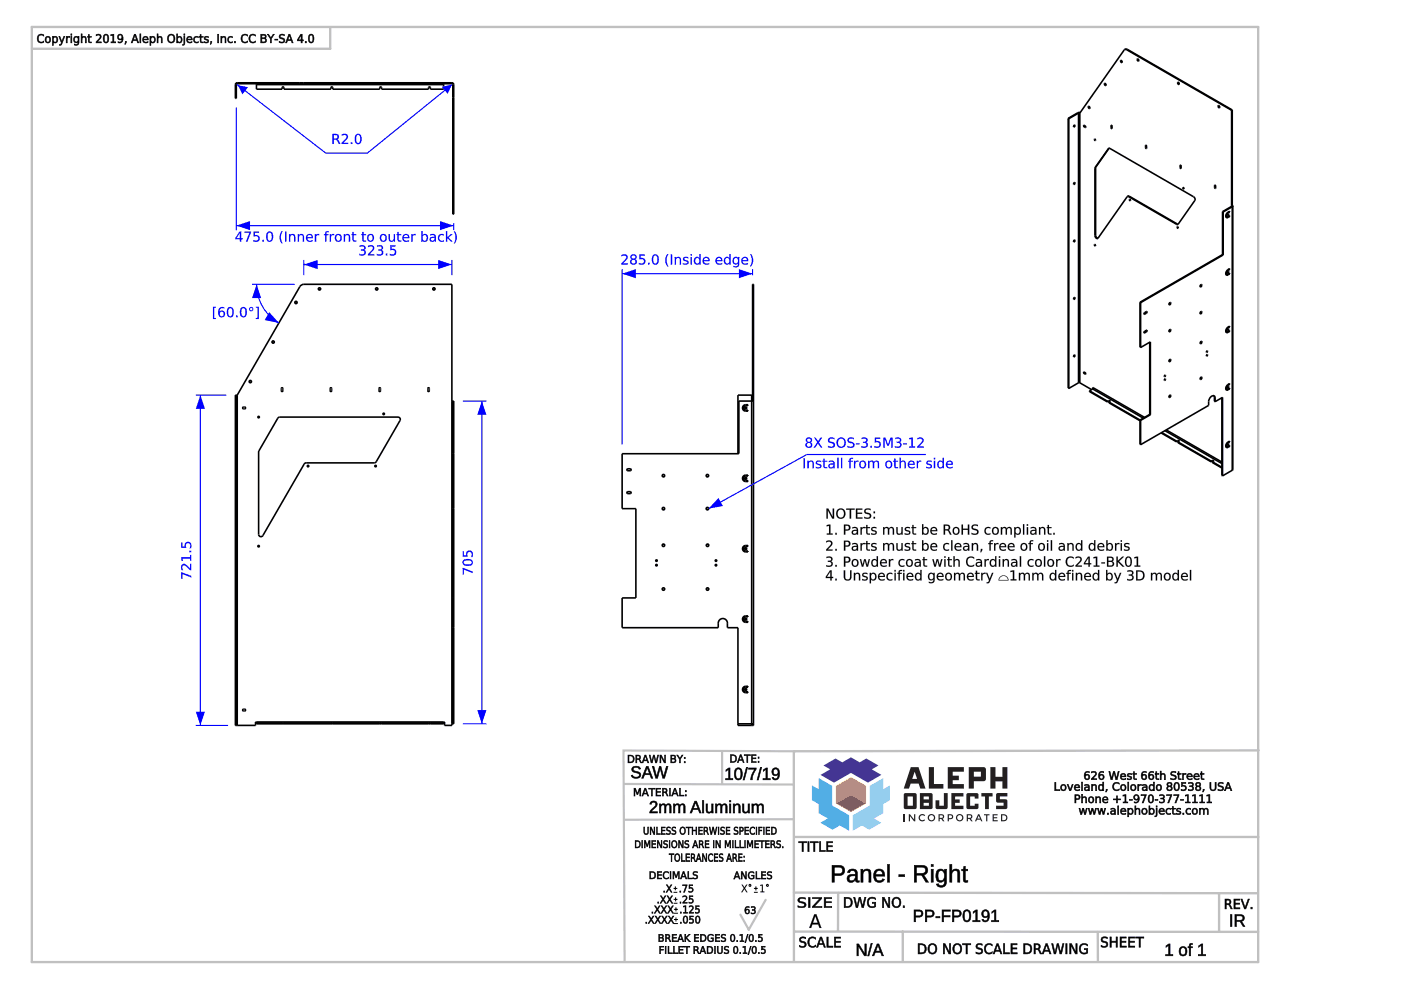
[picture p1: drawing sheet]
<svg xmlns="http://www.w3.org/2000/svg" width="420mm" height="297mm" viewBox="0 0 420 297" stroke-linecap="round" stroke-linejoin="round" font-family="sans-serif">
<g fill="none" stroke="#000" stroke-width=".48">
<path d="M336.2 18.2l.3 .4M336.2 18.1v.1M337.3 14.9l.4-.2 .5 .1 31.3 18.2M337.3 14.9l-13.5 19M337.3 14.9h.7l31.4 18.2M341.2 17.7l.3 .5M341.2 17.7h.1M70.6 25.4v4.1h.3v-4.1M70.6 25.4h.3M71.1 24.8h64.4M71.1 25.1h64.4M71.1 24.8l-.5 .6"/>
<path d="M71.1 25.1l-.2 .3M71.1 24.8v.3M76.9 25.1v.3M76.9 25.4v1.3h7.7v-.5l.3-.2 .2 .2v.5h14.1l.1-.5 .2-.2 .2 .2 .1 .5h14.1v-.5l.3-.2 .2 .2v.5h14.1l.1-.5 .2-.2 .2 .2 .1 .5h3.9v-1.3M76.9 25.4h56.1M133 25.1v.3M135.5 24.8l.6 .6v38.8h-.3v-38.8l-.3-.3M135.5 24.8v.3M135.8 29.2h.3M320.3 35.5v80.8l.2 .1M320.3 35.5l.2 .1M320.5 35.6v80.8"/>
<path d="M322.2 37.5l.2 .3-.4 .2zM322.2 37.5h.1M322.2 37.5l-.2 .4M323.3 33.8l.1 .1M323.3 33.8l-3 1.7M323.4 33.9v80.8M323.4 33.9l-2.9 1.7M323.8 33.9h-.4M323.8 33.9v80.8M323.9 33.8h-.6M325 37.6a.4 .4 0 0 1 .5 .1 .4 .4 0 0 1 0 .5l-.4-.2zM325.2 37.6l.4 .5"/>
<path d="M325.6 38.1h.1M326.6 31.9l.2 .5M331.4 25.1l.3 .4M331.4 25v.1M333.2 37.6l.3 .1v.8l-.3-.1zM333.4 37.6l.1 .8M333.4 37.8l-.2 .2M353.4 24.7l.2 .5M365.5 31.7l.3 .5M365.5 31.7h.1M369.4 33.1v28.8M369.5 33v28.5"/>
<path d="M369.5 33l-.1 .1M322.2 54.8l.2 .2-.4 .2zM322.2 54.8h.1M322.2 54.8l-.2 .3M328.3 41.7l.2 .4zM328.4 41.8l.1 .1M332.5 44.5h.4l25 14.5 .5 .9-5.3 7.4-15-8.4-8.8 12.5a.67 .67 0 0 1-.7-.1 .67 .67 0 0 1-.2-.7v-20.3zM332.6 44.4l-4 5.8v20.3l.2 .6 .5 .3M338.1 58.9l.5-.1 14.7 8.4M338.7 59.7l.3 .4zM338.9 59.8l.1 .2M343.6 43.6l.2 .1v.8l-.2-.2z"/>
<path d="M343.7 43.6l.2 .7M343.7 43.8l-.2 .1M353.9 49.5l.3 .2v.8l-.3-.2zM354.1 49.6l.1 .7M354.1 49.8l-.2 .1M354.8 56.2l.2 .4zM354.9 56.3l.1 .2M364.3 55.5l.2 .2v.7l-.2-.1zM364.4 55.5l.2 .8M364.4 55.8l-.2 .1M322.2 72l.2 .3-.4 .2zM322.2 72h.1"/>
<path d="M322.2 72l-.2 .4M328.3 73.3l.2 .4zM328.4 73.3l.1 .2M353.1 68l.2 .4zM353.2 68.1l.1 .1M366.6 76.3l-24.7 14.3M366.6 76.3l.2 .1M366.6 63.4l.2 .1M366.6 63.4v12.9M366.8 76.4l-24.7 14.3M366.8 63.5v12.9M367.6 64.6l.3 .4"/>
<path d="M368.3 64.1l.2 .3-.4 .2zM368.3 64.9l-.4 .1M368.3 64.1l-.2 .4M368.6 63.4l.2 .1M368.6 64.8l.2 .1M368.8 63.5v-.2a1.36 1.36 0 0 0-1 1.9l1-.3M368.8 63.5l-.9 .7v.8M368.8 64.9v-.2l-1.1 .4M369.4 61.9l-2.8 1.5M369.5 61.5l.2 .2M369.5 61.5l-.1 .4M369.5 62v79"/>
<path d="M369.5 62l-2.7 1.5M369.7 61.7l-.2 .3M369.7 61.7v79l-.2 .3M322.2 89.2l.2 .3-.4 .2zM322.2 89.2h.1M322.2 89.2l-.2 .4M341.9 90.6v13.4l.2 .2M341.9 90.6l.2 .1M342.1 90.7v13.5M343.1 99.7h.1M343.2 99.4l.8-.3-.2 .4-.6 .3zM343.2 93.8l.8-.3-.2 .4-.6 .3z"/>
<path d="M343.8 99l-.7 .7M343.8 93.4l-.7 .7M350.9 98.8l-.3 .5M350.9 90.7l-.3 .5M360.2 85.3l-.3 .6M360.2 93.4l-.3 .5M367.6 99.1l.3 .3M367.6 81.9l.3 .3M368.3 82.2h-.4M368.3 98.6l.2 .3-.4 .2zM368.3 99.4h-.4M368.3 81.4l.2 .2-.4 .3z"/>
<path d="M368.3 98.6h.1M368.3 81.4h.1M368.3 98.6l-.2 .4M368.3 81.4l-.2 .3M368.6 97.9l.2 .1M368.6 99.2l.2 .1M368.6 80.7l.2 .1M368.6 82l.2 .1M368.8 98v-.2a1.35 1.35 0 0 0-1 1.9l1-.4M368.8 98l-.9 .6v.8M368.8 99.3v-.2l-1.1 .5M368.8 80.8v-.3a1.36 1.36 0 0 0-1 1.9l1-.3"/>
<path d="M368.8 80.8l-.9 .6v.8M368.8 82.1v-.2l-1.1 .5M70.9 118.4h.2M70.9 118.4h-.3v99h.3M70.9 118.4v99M71.1 118.4l18.8-32.5 .5-.5 .7-.2h44.4v132.2h-2.2v-1h-56.7v1h-5.5M71.1 118.4v99M84.4 116.3l.4 .1v.7l-.2 .2-.2-.2zM99.1 116.3l.4 .1v.7l-.3 .2-.2-.2zM113.7 116.3l.4 .1v.7l-.2 .2-.2-.2zM128.4 116.3l.3 .1v.7l-.2 .2-.2-.2zM225.4 118.4h.3"/>
<path d="M225.4 118.4h-4.1v17.6M225.4 118.4v99M322.2 106.4l.2 .3-.4 .2zM322.2 106.4h.1M322.2 106.4l-.2 .4M323.4 114.7l-2.9 1.7M323.8 114.7h-.4M323.8 114.7l3.6 2.1M325 111.5a.4 .4 0 0 1 .5 .2 .4 .4 0 0 1 0 .4l-.4-.2zM325.2 111.5l.4 .5M325.6 112h.1M326.7 117.2v.2l5.5 3.1"/>
<path d="M326.7 117.2l5.5 3.1M327.7 116.6v-.5l15.5 9M327.7 116.6l15.2 8.7M327.7 116.6l-1 .6M327.9 116.3l-.2 .3M342.1 104.2l2.9-1.7v21.8M344.8 102.6v21.6M349.3 112.5l-.1 .2M349.3 113.6l-.1 .2M349.4 113.6l.1 .2-.2 .2zM349.4 112.5l.1 .2-.2 .2zM350.9 118.4l-.3 .6"/>
<path d="M350.9 107.7l-.3 .6M360.2 102.3l-.3 .6M360.2 113l-.3 .6M361.9 106.4l-.1 .1M361.9 105.2l-.1 .2M362 105.2l.1 .2-.2 .2zM362 106.3l.1 .2-.2 .2zM364 118.6l.2 1.7 .2 .1M366.4 119.2v23.3l.2 .1M367.6 116.3l.3 .4M368.3 115.8l.2 .3-.4 .2zM368.3 116.6l-.4 .1"/>
<path d="M368.3 115.8h.1M368.3 115.8l-.2 .4M368.6 115.1l.2 .1M368.6 116.5l.2 .1M368.8 115.2v-.2a1.36 1.36 0 0 0-1 1.9l1-.3M368.8 115.2l-.9 .7v.8M368.8 116.6v-.3l-1.1 .5M83.5 125.2l.4-.2h35.5l.4 .2 .2 .6-7.2 12.6-.3 .3h-20.7l-.4 .2-12.6 21.6a.69 .69 0 0 1-.7 .3 .69 .69 0 0 1-.5-.6v-24.9zM135.5 120.2h.3M135.8 120.2h.3v96.8h-.3M135.8 120.2v96.8M135.8 136h.3"/>
<path d="M223 121.6l1.3-.3v.3h-.7a.69 .69 0 0 0-.6 .7 .69 .69 0 0 0 .6 .7h.7v.2a1.2 1.2 0 0 1-1.6-.9zM225.7 120.2v-35h.3v132.2h-.3M226 120.2h-4.4v15.8h-35v16.5h4.1v26.7h-4.1v8.9h28.8v-1.3a1.37 1.37 0 0 1 1.4-1.4 1.37 1.37 0 0 1 1.4 1.4v1.3h3.1v29.3h4.1M332.2 120.3l.6-.2 .1 .2M332.2 120.3v.2M332.6 120.5v.2l9.3 5.4M332.6 120.5l9.5 5.5M332.9 120.3l-.7 .2M332.9 120.3l-.3 .2M342.1 126v7.3M344.8 124.2l-2.9 1.7v7.3l.2 .1M344.8 124.2l.2 .1"/>
<path d="M345 124.3l-2.9 1.7M348.2 129.8l4.7 2.7M348.4 129.6l4.5 2.6M349.4 129.1l17 9.8M349.7 128.9l16.7 9.6M352.9 132.2l.6-.2 .1 .3M352.9 132.2v.3M353.3 132.5v.2l9.9 5.7M353.3 132.5l9.9 5.7M353.6 132.3l-.7 .2M353.6 132.3l-.3 .2M363.2 138.2l.6-.2 .1 .3"/>
<path d="M363.2 138.2v.2M363.6 138.4v.3l2.8 1.6M363.6 138.4l2.8 1.7M363.9 138.3l-.7 .1M363.9 138.3l-.3 .1M364.4 120.4l-.1-1.6a1.36 1.36 0 0 0-1.8 1.6v1.1l-20.4 11.8M364.4 120.4l2.2-1.3v23.5M367.6 133.5l.3 .4M368.3 133.8l-.4 .1M368.3 133l.2 .3-.4 .2zM368.3 133v.1M368.3 133.1l-.2 .3"/>
<path d="M368.6 132.3l.2 .1M368.6 133.7l.2 .1M368.8 132.4v-.2a1.35 1.35 0 0 0-1 1.9l1-.3M368.8 132.4l-.9 .7v.8M368.8 133.8v-.2l-1.1 .4M135.8 152.5h.3M188 140.7l1-.2 .3 .3-.2 .2-.8 .1zM188 147.5l1-.1 .3 .3-.2 .2h-.8zM223 142.7l1.3-.3v.3h-.7a.69 .69 0 0 0-.6 .7 .69 .69 0 0 0 .6 .7h.7v.2a1.2 1.2 0 0 1-1.6-.9zM369.5 141l-2.9 1.6M135.8 179.2h.3M223 163.8l1.3-.3v.3h-.7a.69 .69 0 0 0-.6 .7 .69 .69 0 0 0 .6 .7h.7v.2a1.2 1.2 0 0 1-1.6-.9z"/>
<path d="M135.8 188.1h.3M223 184.9l1.3-.3v.3h-.7a.69 .69 0 0 0-.6 .7 .69 .69 0 0 0 .6 .7h.7v.2a1.2 1.2 0 0 1-1.6-.9zM70.9 217.4h.2M76.9 216.4v.3M76.9 216.7v.3h7.7M76.9 216.7h7.7M84.6 217h.5M84.6 216.7h.5M84.6 216.7v.3M85.1 217h14.1M85.1 216.7h14.1M85.1 216.7v.3"/>
<path d="M99.2 217h.6M99.2 216.7h.6M99.2 216.7v.3M99.8 217h14.1M99.8 216.7h14.1M99.8 216.7v.3M113.9 217h.5M113.9 216.7h.5M113.9 216.7v.3M114.4 217h14.1M114.4 216.7h14.1M114.4 216.7v.3"/>
<path d="M128.5 217h.6M128.5 216.7h.6M128.5 216.7v.3M129.1 216.7h3.9M129.1 216.7v.3M133 216.4v.3M133 216.7v.3h-3.9M135.5 217h.3M221.3 217h4.7M223 206l1.3-.3v.3h-.7a.69 .69 0 0 0-.6 .7 .69 .69 0 0 0 .6 .6h.7v.3a1.2 1.2 0 0 1-1.6-.9zM225.4 217.4h.3M225.7 217v.4"/>
<circle cx="336.3" cy="18.5" r=".3"/>
<circle cx="341.3" cy="18" r=".3"/>
<circle cx="326.6" cy="32.3" r=".3"/>
<circle cx="331.4" cy="25.4" r=".3"/>
<circle cx="353.4" cy="25" r=".3"/>
<circle cx="365.5" cy="32" r=".3"/>
<circle cx="88.8" cy="90.7" r=".34"/>
<circle cx="95.8" cy="86.6" r=".34"/>
<circle cx="113" cy="86.6" r=".34"/>
<circle cx="130.1" cy="86.6" r=".34"/>
<circle cx="350.9" cy="99.2" r=".33"/>
<circle cx="350.9" cy="91.1" r=".33"/>
<circle cx="360.2" cy="93.8" r=".33"/>
<circle cx="360.2" cy="85.7" r=".33"/>
<circle cx="75.1" cy="114.4" r=".34"/>
<circle cx="81.9" cy="102.5" r=".34"/>
<circle cx="350.9" cy="118.8" r=".33"/>
<circle cx="350.9" cy="108.1" r=".33"/>
<circle cx="360.2" cy="113.4" r=".33"/>
<circle cx="360.2" cy="102.7" r=".33"/>
<circle cx="73.2" cy="122.4" r=".39"/>
<circle cx="77.6" cy="125" r=".22"/>
<circle cx="92.4" cy="139.7" r=".22"/>
<circle cx="112.6" cy="139.7" r=".22"/>
<circle cx="115.1" cy="124.1" r=".22"/>
<circle cx="223.6" cy="122.3" r=".29"/>
<circle cx="199" cy="152.5" r=".37"/>
<circle cx="199" cy="142.6" r=".37"/>
<circle cx="212.1" cy="152.5" r=".37"/>
<circle cx="212.1" cy="142.6" r=".37"/>
<circle cx="223.6" cy="143.4" r=".29"/>
<circle cx="77.6" cy="163.7" r=".22"/>
<circle cx="196.9" cy="168" r=".22"/>
<circle cx="196.9" cy="169.4" r=".22"/>
<circle cx="199" cy="163.4" r=".37"/>
<circle cx="199" cy="176.6" r=".37"/>
<circle cx="212.2" cy="163.4" r=".37"/>
<circle cx="212.2" cy="176.6" r=".37"/>
<circle cx="214.7" cy="168" r=".22"/>
<circle cx="214.7" cy="169.4" r=".22"/>
<circle cx="223.6" cy="164.5" r=".29"/>
<circle cx="223.6" cy="185.6" r=".29"/>
<circle cx="73.2" cy="212.9" r=".39"/>
<circle cx="223.6" cy="206.7" r=".29"/>
</g>
<path d="M186.6 80.7v52.6M186.6 82h39.1M225.7 80.7v1.8" fill="none" stroke="#00f" stroke-width=".34"/>
<g fill="#00f">
<path d="M221.6 80.7l4.1 1.3-4.1 1.4z"/>
<path d="M186.6 82l4.1-1.3v2.7z"/>
<path d="M186.4 76.4h.1a1.06 1.06 0 0 1 1.6 .2 1.06 1.06 0 0 1-.5 1.6l-.8 .7h1.5v.4h-1.9v-.4l1-1a.74 .74 0 0 0 .3-1.1 .74 .74 0 0 0-1.2 0h-.1zM189.4 78.5a.61 .61 0 0 0 1.2 0 .61 .61 0 0 0-1.2 0zM189.3 76.4a.9 .9 0 0 1 1.2-.1 .9 .9 0 0 1 .2 1.3l-.3 .1a.93 .93 0 0 1 .5 1.4 .93 .93 0 0 1-1.5 .1 .82 .82 0 0 1-.5-.8 .82 .82 0 0 1 .7-.7 .71 .71 0 0 1-.6-.5 .71 .71 0 0 1 .3-.8zM189.4 77a.55 .55 0 0 0 1.1 0 .55 .55 0 0 0-1.1 0zM191.7 76.3h1.6v.3h-1.2v.8a1.1 1.1 0 0 1 1.5 1.2 1.1 1.1 0 0 1-1.8 .7l-.2-.1v-.4a.83 .83 0 0 0 1.2 .2 .83 .83 0 0 0 .1-1.2l-.5-.2-.7 .2zM194.4 78.8h.4v.5h-.4zM196.2 76.7a1.65 1.65 0 0 0 .3 2.3 1.52 1.52 0 0 0 0-2.4zM196 76.4a1.24 1.24 0 0 1 1.4 .3 1.24 1.24 0 0 1 .2 1.4 1.03 1.03 0 0 1-1.1 1.2 1.03 1.03 0 0 1-1-1.2l.1-1zM200.1 76.2h.3l-.4 .9-.1 1.2 .5 1.5h-.3l-.3-.4a3 3 0 0 1 .3-3.2zM201.2 76.3h.4v3h-.4zM202.3 77h.4v.4a.82 .82 0 0 1 1-.4 .82 .82 0 0 1 .5 .9v1.4h-.3v-1.4a.58 .58 0 0 0-.7-.6 .58 .58 0 0 0-.5 .7v1.3h-.4zM205 77.2l1.2-.1 .2 .4a.61 .61 0 0 0-.7-.3 .61 .61 0 0 0-.4 .6l.1 .1a.79 .79 0 0 1 .9 .3 .79 .79 0 0 1 0 1l-1.3 .1-.2-.1v-.4a.8 .8 0 0 0 1.3-.2l-.3-.2a.74 .74 0 0 1-.8-.4 .74 .74 0 0 1 0-.8zM207.1 77h.4v2.3h-.4zM207.1 76.2h.4v.4h-.4zM208.4 77.3a.84 .84 0 0 1 1.3 .1v-1.2h.4v3.1h-.4v-.3a.98 .98 0 0 1-1.3 .2 .98 .98 0 0 1-.3-1.4zM208.8 77.4a.81 .81 0 0 0-.3 1.1 .81 .81 0 0 0 1.1 .3 .83 .83 0 0 0 .1-1 .83 .83 0 0 0-.9-.4zM211 77.3a1.04 1.04 0 0 1 1.3-.2 1.04 1.04 0 0 1 .5 1.2h-1.7a.96 .96 0 0 0 1.6 .5v.4a1.27 1.27 0 0 1-1.7-.2 1.27 1.27 0 0 1 0-1.7zM211.3 77.5l-.2 .5h1.3a.64 .64 0 0 0-.4-.7 .64 .64 0 0 0-.7 .2zM214.9 77.3a1.04 1.04 0 0 1 1.2-.2 1.04 1.04 0 0 1 .5 1.2h-1.7a.96 .96 0 0 0 1.7 .5v.4a1.27 1.27 0 0 1-1.7-.2 1.27 1.27 0 0 1 0-1.7zM215.2 77.5l-.2 .5h1.3a.64 .64 0 0 0-.4-.7 .64 .64 0 0 0-.7 .2zM217.3 77.3a.84 .84 0 0 1 1.4 .1v-1.2h.4v3.1h-.4v-.3a.98 .98 0 0 1-1.3 .2 .98 .98 0 0 1-.3-1.4zM217.8 77.4a.81 .81 0 0 0-.3 1.1 .81 .81 0 0 0 1.1 .3 .83 .83 0 0 0 .1-1 .83 .83 0 0 0-.9-.4zM220.2 77.5a.78 .78 0 0 0-.1 1.1 .78 .78 0 0 0 1.1 .2 .78 .78 0 0 0 .1-1.1 .78 .78 0 0 0-1.1-.2zM220 77.3a.85 .85 0 0 1 1.3 .1v-.4h.4v2a1.14 1.14 0 0 1-1.7 1v-.3a.83 .83 0 0 0 .9 .1 .83 .83 0 0 0 .4-.9 .97 .97 0 0 1-1.3 .2 .97 .97 0 0 1-.3-1.3zM222.6 77.3a1.04 1.04 0 0 1 1.3-.2 1.04 1.04 0 0 1 .5 1.2h-1.7a.96 .96 0 0 0 1.6 .5v.4a1.27 1.27 0 0 1-1.7-.2 1.27 1.27 0 0 1 0-1.7zM222.9 77.5l-.2 .5h1.3a.64 .64 0 0 0-.4-.7 .64 .64 0 0 0-.7 .2zM224.9 76.2h.4l.2 .4a3 3 0 0 1-.2 3.2h-.4l.4-.9 .2-1.2z"/>
<path d="M186.4 76.4a1.07 1.07 0 0 1 1.4 0 1.07 1.07 0 0 1 .1 1.4l-1.1 1.1h1.5v.4h-1.9a.81 .81 0 0 1 .6-1l.4-.4a.72 .72 0 0 0 .3-1.1 .72 .72 0 0 0-1.2 0l-.1 .1zM186.4 76.4v.4l.1-.1a.73 .73 0 0 1 1.2 0 .73 .73 0 0 1-.2 1.1l-1.1 1.1v.4h1.9v-.4l-1.5 .1 1.1-1.2a.99 .99 0 0 0 0-1.4 .99 .99 0 0 0-1.4 0zM189.4 78.5a.6 .6 0 0 0 1.2 0 .6 .6 0 0 0-1.2 0zM189.4 78.5a.63 .63 0 0 1 1.2 0 .63 .63 0 0 1-1.2 0zM189.3 76.4a.92 .92 0 0 1 1.3-.1 .92 .92 0 0 1 .1 1.3l-.3 .1a.84 .84 0 0 1 .7 .9 .84 .84 0 0 1-.8 .7 .91 .91 0 0 1-1.3-.4 .91 .91 0 0 1 .6-1.2 .71 .71 0 0 1-.6-.5 .71 .71 0 0 1 .3-.8zM189.3 76.5a.73 .73 0 0 0 .3 1.2 .91 .91 0 0 0-.5 1.4 .91 .91 0 0 0 1.4 .1 .83 .83 0 0 0 .5-.8 .83 .83 0 0 0-.6-.7 .78 .78 0 0 0 .5-1.1 .78 .78 0 0 0-1.2-.3zM189.5 77a.52 .52 0 0 0 1 0 .52 .52 0 0 0-1 0zM189.4 77.1a.55 .55 0 0 1 1.1 0 .55 .55 0 0 1-1.1 0zM191.7 76.3h1.7v.3h-1.3v.8a1.09 1.09 0 0 1 1.5 1 1.09 1.09 0 0 1-1.6 .9l-.4-.1v-.4a.81 .81 0 0 0 1.1 .1 .81 .81 0 0 0 .2-1.1l-.5-.1-.7 .1zM191.7 76.3v1.5a.82 .82 0 0 1 1.2-.1 .82 .82 0 0 1 .1 1.2 .82 .82 0 0 1-1.2 0l-.2-.1v.4a1.15 1.15 0 0 0 1.5-.1 1.15 1.15 0 0 0 .1-1.5l-.4-.2h-.7v-.8h1.2v-.3zM194.3 78.8h.5v.5h-.5zM194.4 78.8v.5h.4v-.5zM196.2 76.7a1.64 1.64 0 0 0 .3 2.3 1.51 1.51 0 0 0 0-2.4zM196.2 76.7a.78 .78 0 0 1 .9 .1 .78 .78 0 0 1 .1 1 .78 .78 0 0 1-.1 .9 .78 .78 0 0 1-.9 .2 2.3 2.3 0 0 1 0-2.2zM196 76.4a1.26 1.26 0 0 1 1.4 .3 1.26 1.26 0 0 1 .2 1.4 1.05 1.05 0 0 1-1.1 1.3 1.05 1.05 0 0 1-1-1.3v-1zM196 76.4a2.05 2.05 0 0 0 .2 2.9 1.42 1.42 0 0 0 1.3-2.2l-.7-.8zM200.1 76.1l.3 .1a3.4 3.4 0 0 0 .1 3.7h-.1a1.3 1.3 0 0 1-.9-1.6l.1-1.2zM200.1 76.2l-.2 .4a3 3 0 0 0 .2 3.2h.3a3.3 3.3 0 0 1 0-3.6zM201.1 76.3h.5v3h-.5zM201.2 76.3v3h.4v-3zM202.3 77h.4v.4a.84 .84 0 0 1 1-.4 .84 .84 0 0 1 .6 .9v1.4h-.5v-1.4a.56 .56 0 0 0-.6-.6 .56 .56 0 0 0-.5 .7v1.3h-.4zM202.3 77v2.3h.4v-1.3a.6 .6 0 0 1 .5-.7 .6 .6 0 0 1 .7 .6v1.4h.3v-1.4a.8 .8 0 0 0-.5-.9 .8 .8 0 0 0-1 .5v-.5zM205 77.1l.4-.1a.61 .61 0 0 1 .7-.1 .61 .61 0 0 1 .3 .6 .6 .6 0 0 0-.7-.3 .6 .6 0 0 0-.4 .6l.5 .2a.74 .74 0 0 1 .7 .9 .74 .74 0 0 1-1.1 .5l-.6-.2v-.4a.78 .78 0 0 0 1.3-.2l-.6-.3a.64 .64 0 0 1-.7-.4 .64 .64 0 0 1 .2-.8zM205.1 77.2a.65 .65 0 0 0-.2 .7 .65 .65 0 0 0 .7 .4 .38 .38 0 0 1 .5 .2 .38 .38 0 0 1-.3 .5l-1-.2v.4h.2a.9 .9 0 0 0 1 .1 .9 .9 0 0 0 .4-.9l-1.2-.6a.75 .75 0 0 1 1.2-.3v-.4zM207.1 77h.4v2.3h-.4zM207.1 77v2.3h.4v-2.3zM207.1 76.1h.4v.5h-.4zM207.1 76.2v.4h.4v-.4zM208.3 77.3a.84 .84 0 0 1 1.4 .1v-1.3h.4v3.2h-.4v-.3a.83 .83 0 0 1-1.4 0l-.2-.8zM208.4 77.3a1.09 1.09 0 0 0-.2 1.5 1.09 1.09 0 0 0 1.4 .3l.2-.2-.1 .4h.4v-3.1h-.4l.1 1.3a.82 .82 0 0 0-1.4-.2zM208.8 77.4a.79 .79 0 0 0-.3 1.1 .79 .79 0 0 0 1.1 .3 .81 .81 0 0 0 .1-1 .81 .81 0 0 0-.9-.4zM208.8 77.4a.81 .81 0 0 1 1 .8 .81 .81 0 0 1-1 .7 1.17 1.17 0 0 1 0-1.5zM211 77.3a1.05 1.05 0 0 1 1.3-.2 1.05 1.05 0 0 1 .5 1.2l-1.7-.1a.95 .95 0 0 0 .7 .8 .95 .95 0 0 0 .9-.2 .75 .75 0 0 1-1.2 .5 1.25 1.25 0 0 1-.5-2zM211 77.3a1.25 1.25 0 0 0 0 1.7 1.25 1.25 0 0 0 1.7 .2v-.4a.98 .98 0 0 1-1 .2 .98 .98 0 0 1-.6-.8l1.7 .1a1.02 1.02 0 0 0-.5-1.2 1.02 1.02 0 0 0-1.3 .2zM211.3 77.5l-.2 .5h1.3a.62 .62 0 0 0-.4-.7 .62 .62 0 0 0-.7 .2zM211.3 77.5a.65 .65 0 0 1 .8-.2 .65 .65 0 0 1 .3 .7h-1.3zM214.8 77.3a1.05 1.05 0 0 1 1.3-.2 1.05 1.05 0 0 1 .5 1.2l-1.6-.1a.95 .95 0 0 0 .6 .8 .95 .95 0 0 0 1-.2 .75 .75 0 0 1-1.2 .5 1.25 1.25 0 0 1-.6-2zM214.9 77.3a1.25 1.25 0 0 0 0 1.7 1.25 1.25 0 0 0 1.6 .2l.1-.4a.98 .98 0 0 1-1 .2 .98 .98 0 0 1-.7-.8l1.7 .1a1.02 1.02 0 0 0-.5-1.2 1.02 1.02 0 0 0-1.2 .2zM215.2 77.5l-.2 .5h1.2a.62 .62 0 0 0-.3-.7 .62 .62 0 0 0-.7 .2zM215.2 77.5a.65 .65 0 0 1 .7-.2 .65 .65 0 0 1 .4 .7h-1.4zM217.3 77.3a.84 .84 0 0 1 1.4 .1v-1.3h.4v3.2h-.4v-.3a.83 .83 0 0 1-1.4 0l-.2-.8zM217.4 77.3a1.09 1.09 0 0 0-.3 1.5 1.09 1.09 0 0 0 1.5 .3l.1-.2v.4h.4v-3.1h-.4v1.3a.82 .82 0 0 0-1.3-.2zM217.8 77.4a.79 .79 0 0 0-.3 1.1 .79 .79 0 0 0 1 .3 .81 .81 0 0 0 .2-1 .81 .81 0 0 0-.9-.4zM217.7 77.4a.81 .81 0 0 1 1 .8 .81 .81 0 0 1-1 .7 1.17 1.17 0 0 1 0-1.5zM220.3 77.5a.76 .76 0 0 0-.2 1.1 .76 .76 0 0 0 1.1 .1 .76 .76 0 0 0 .1-1 .76 .76 0 0 0-1-.2zM220.2 77.5a.74 .74 0 0 1 1.2 .6 .74 .74 0 0 1-1.2 .7l-.1-.7zM219.9 77.3a.87 .87 0 0 1 1.5 .1l-.1-.4h.4v2a1.2 1.2 0 0 1-1.7 1v-.4a.81 .81 0 0 0 .9 .2 .81 .81 0 0 0 .4-.9 .83 .83 0 0 1-1.4 .1l-.2-.9zM220 77.3a1.07 1.07 0 0 0-.2 1.5 1.07 1.07 0 0 0 1.4 .3l.2-.3a.84 .84 0 0 1-.4 1 .84 .84 0 0 1-1-.1v.3a1.12 1.12 0 0 0 1.7-1v-2h-.4l.1 .5a.83 .83 0 0 0-1.4-.2zM222.6 77.3a1.05 1.05 0 0 1 1.3-.2 1.05 1.05 0 0 1 .5 1.2l-1.7-.1a.95 .95 0 0 0 .7 .8 .95 .95 0 0 0 .9-.2 .75 .75 0 0 1-1.2 .5 1.25 1.25 0 0 1-.5-2zM222.6 77.3a1.25 1.25 0 0 0 0 1.7 1.25 1.25 0 0 0 1.7 .2v-.4a.98 .98 0 0 1-1 .2 .98 .98 0 0 1-.6-.8l1.7 .1a1.02 1.02 0 0 0-.5-1.2 1.02 1.02 0 0 0-1.3 .2zM222.9 77.5l-.2 .5h1.3a.62 .62 0 0 0-.4-.7 .62 .62 0 0 0-.7 .2zM222.9 77.5a.65 .65 0 0 1 .8-.2 .65 .65 0 0 1 .3 .7h-1.3zM224.9 76.1a1.3 1.3 0 0 1 1 1.6l-.1 .9a1.13 1.13 0 0 1-.9 1.3v-.1a3.4 3.4 0 0 0 0-3.7zM224.9 76.2a3.3 3.3 0 0 1 0 3.6h.4l.2-.4a3 3 0 0 0-.2-3.2z"/>
</g>
<path d="M70.9 32.2v36.8M70.9 67.6h65.2M136.1 66.9v2.1" fill="none" stroke="#00f" stroke-width=".34"/>
<g fill="#00f">
<path d="M70.9 67.6l4.1-1.3v2.7z"/>
<path d="M132 66.3l4.1 1.3-4.1 1.4z"/>
<path d="M71.9 69.8l-1 1.6h1zM71.8 69.4h.6v2h.4v.3h-.4v.7h-.5v-.7h-1.3v-.4zM73.3 69.4h2l-1.1 3h-.4l1-2.6h-1.5zM76.1 69.4h1.6v.4h-1.3v.7a1.1 1.1 0 0 1 1.5 1.2 1.1 1.1 0 0 1-1.7 .7h-.3v-.5a.83 .83 0 0 0 1.2 .2 .83 .83 0 0 0 .2-1.1l-.6-.2-.6 .1zM78.7 71.9h.4v.5h-.4zM80.5 69.8a1.65 1.65 0 0 0 .4 2.4 1.52 1.52 0 0 0 0-2.5zM80.3 69.5a1.24 1.24 0 0 1 1.4 .3 1.24 1.24 0 0 1 .2 1.5 1.03 1.03 0 0 1-1 1.2 1.03 1.03 0 0 1-1.1-1.2l.1-1zM84.4 69.3h.4l-.4 .9-.2 1.2 .6 1.6h-.4l-.2-.5a3 3 0 0 1 .2-3.2zM85.5 69.4h.4v3h-.4zM86.7 70.2h.4v.3a.82 .82 0 0 1 .9-.3 .82 .82 0 0 1 .6 .9v1.3h-.4v-1.3a.58 .58 0 0 0-.6-.7 .58 .58 0 0 0-.5 .8v1.2h-.4zM89.3 70.2h.4v.3a.82 .82 0 0 1 .9-.3 .82 .82 0 0 1 .6 .9v1.3h-.4v-1.3a.58 .58 0 0 0-.6-.7 .58 .58 0 0 0-.5 .8v1.2h-.4zM92.1 70.4a1.04 1.04 0 0 1 1.2-.2 1.04 1.04 0 0 1 .5 1.2h-1.7a.96 .96 0 0 0 1.7 .6v.3a1.27 1.27 0 0 1-1.7-.2 1.27 1.27 0 0 1 0-1.7zM92.4 70.6l-.2 .5h1.3a.64 .64 0 0 0-.4-.6 .64 .64 0 0 0-.7 .1zM94.4 70.2h.4v.3l.4-.3 .5-.1v.4a.66 .66 0 0 0-.9 .7v1.2h-.4zM97.7 69.5l.9-.2v.3l-.7 .2v.4h.6v.3h-.6v1.9h-.4v-1.9h-.3v-.3h.3zM98.9 70.2h.4v.3l.4-.3 .5-.1-.1 .4a.66 .66 0 0 0-.8 .7v1.2h-.4zM101 70.7a.79 .79 0 0 0-.2 1.1 .79 .79 0 0 0 1.1 .1 .79 .79 0 0 0 .2-1.1 .79 .79 0 0 0-1.1-.1zM100.3 71.3a1.15 1.15 0 0 1 2.3 0 1.15 1.15 0 0 1-2.3 0zM103.1 70.2h.4v.3a.82 .82 0 0 1 .9-.3 .82 .82 0 0 1 .6 .9v1.3h-.4v-1.3a.58 .58 0 0 0-.6-.7 .58 .58 0 0 0-.5 .8v1.2h-.4zM105.7 69.5h.4v.7h.7v.3h-.7v1.4l.7 .2v.3h-.8l-.2-.3-.1-1.6h-.3v-.3h.3zM108.6 69.5h.4v.7h.8v.3h-.8v1.4l.8 .2v.3h-.9l-.2-.3-.1-1.6h-.2v-.3h.2zM110.7 70.7a.79 .79 0 0 0-.2 1.1 .79 .79 0 0 0 1.1 .1 .79 .79 0 0 0 .2-1.1 .79 .79 0 0 0-1.1-.1zM110 71.3a1.15 1.15 0 0 1 2.3 0 1.15 1.15 0 0 1-2.3 0zM114.5 70.7a.79 .79 0 0 0-.2 1.1 .79 .79 0 0 0 1.1 .1 .79 .79 0 0 0 .2-1.1 .79 .79 0 0 0-1.1-.1zM113.8 71.3a1.15 1.15 0 0 1 2.3 0 1.15 1.15 0 0 1-2.3 0zM116.6 70.2h.3v1.3a.58 .58 0 0 0 .7 .7 .58 .58 0 0 0 .5-.7v-1.3h.4v2.2h-.4v-.3a.82 .82 0 0 1-1 .3 .82 .82 0 0 1-.5-.9zM119.2 69.5h.4v.7h.7v.3h-.7v1.4l.7 .2v.3h-.8l-.2-.3-.1-1.6h-.3v-.3h.3zM121 70.4a1.04 1.04 0 0 1 1.2-.2 1.04 1.04 0 0 1 .6 1.2h-1.7a.96 .96 0 0 0 1.6 .6v.3a1.27 1.27 0 0 1-1.7-.2 1.27 1.27 0 0 1 0-1.7zM121.3 70.6l-.2 .5h1.3a.64 .64 0 0 0-.4-.6 .64 .64 0 0 0-.7 .1zM123.3 70.2h.4v.3l.5-.3 .5-.1-.1 .4a.66 .66 0 0 0-.9 .7v1.2h-.4zM127 70.5a.81 .81 0 0 0-.3 1.1 .81 .81 0 0 0 1.1 .3 .83 .83 0 0 0 .2-1 .83 .83 0 0 0-1-.4zM126.3 69.3h.4v1.2a.98 .98 0 0 1 1.4-.2 .98 .98 0 0 1 .2 1.3 .88 .88 0 0 1-.6 .9 .88 .88 0 0 1-1-.4v.3h-.4zM129.4 71.4a.56 .56 0 0 0 .5 .8 .56 .56 0 0 0 .5-.8zM129 70.3a1.09 1.09 0 0 1 1.7 .8v1.3h-.3v-.3a.79 .79 0 0 1-1 .4 .79 .79 0 0 1-.5-1 .79 .79 0 0 1 .9-.5h.6a.77 .77 0 0 0-.6-.6 .77 .77 0 0 0-.8 .2zM131.6 70.4l1-.3 .5 .2v.3a.87 .87 0 0 0-1.1 .1 .87 .87 0 0 0 0 1.2 .87 .87 0 0 0 1.1 .1v.3a1.21 1.21 0 0 1-1.6-.2 1.21 1.21 0 0 1 .1-1.7zM133.7 69.3h.4v1.8l1.1-.9h.5l-1.2 1 1.2 1.2h-.4l-1.2-1.1v1.1h-.4zM136.1 69.3h.3l.3 .5a3 3 0 0 1-.3 3.2h-.3l.4-.9 .1-1.3z"/>
<path d="M71.9 69.8l-1 1.6h1zM72 69.7v1.7h-1.1zM71.8 69.4h.6v2h.4v.3h-.4v.7h-.5v-.7h-1.3v-.4zM71.8 69.4l-1.2 1.9v.4h1.4l-.1 .7h.5l-.1-.7h.5v-.3h-.5l.1-2zM73.3 69.4h2l-1.1 3h-.5l1.1-2.6h-1.5zM73.3 69.4v.4l1.5-.1-1 2.7h.4l1.1-3zM76.1 69.4h1.6v.4h-1.3v.7a1.09 1.09 0 0 1 1.6 1.1 1.09 1.09 0 0 1-1.7 .9l-.4-.1 .1-.5a.81 .81 0 0 0 1.1 .2 .81 .81 0 0 0 .2-1.1l-.6-.2-.6 .2zM76.1 69.4v1.5a.82 .82 0 0 1 1.1 0 .82 .82 0 0 1 .1 1.1 .82 .82 0 0 1-1.2 .1l-.2-.2 .1 .4a1.15 1.15 0 0 0 1.5-.1 1.15 1.15 0 0 0 .1-1.5l-.5-.2h-.7v-.8l1.3 .1v-.4zM78.7 71.9h.4v.5h-.4zM78.7 71.9v.5h.4v-.5zM80.5 69.8a1.64 1.64 0 0 0 .4 2.3 1.51 1.51 0 0 0 0-2.4zM80.5 69.8a.78 .78 0 0 1 .9 .2 .78 .78 0 0 1 .1 .9 .78 .78 0 0 1-.1 1 .78 .78 0 0 1-.9 .1 2.3 2.3 0 0 1 0-2.2zM80.3 69.5a1.26 1.26 0 0 1 1.4 .3 1.26 1.26 0 0 1 .2 1.5 1.05 1.05 0 0 1-1 1.2 1.05 1.05 0 0 1-1.1-1.2l.1-1zM80.3 69.6a2.05 2.05 0 0 0 .3 2.8 1.42 1.42 0 0 0 1.2-2.1l-.6-.9zM84.4 69.3h.4a3.4 3.4 0 0 0 0 3.7 1.3 1.3 0 0 1-1-1.6l.2-1.2zM84.4 69.3l-.2 .5a3 3 0 0 0 .3 3.2h.3a3.3 3.3 0 0 1 0-3.7zM85.5 69.4h.4v3h-.4zM85.5 69.4v3h.4v-3zM86.7 70.2h.4l-.1 .3a.84 .84 0 0 1 1-.3 .84 .84 0 0 1 .6 .9v1.3h-.4v-1.3a.56 .56 0 0 0-.6-.6 .56 .56 0 0 0-.5 .7v1.2h-.4zM86.7 70.2v2.2h.4l-.1-1.2a.6 .6 0 0 1 .6-.8 .6 .6 0 0 1 .6 .7v1.3h.4l-.1-1.3a.8 .8 0 0 0-.5-.9 .8 .8 0 0 0-1 .4l.1-.4zM89.3 70.2h.4l-.1 .3a.84 .84 0 0 1 1-.3 .84 .84 0 0 1 .6 .9v1.3h-.4v-1.3a.56 .56 0 0 0-.6-.6 .56 .56 0 0 0-.5 .7v1.2h-.4zM89.3 70.2v2.2h.4l-.1-1.2a.6 .6 0 0 1 .6-.8 .6 .6 0 0 1 .6 .7v1.3h.4v-1.3a.8 .8 0 0 0-.6-.9 .8 .8 0 0 0-1 .4l.1-.4zM92 70.4a1.05 1.05 0 0 1 1.3-.2 1.05 1.05 0 0 1 .5 1.2h-1.6a.95 .95 0 0 0 .6 .8 .95 .95 0 0 0 1-.3v.1a.75 .75 0 0 1-1.2 .5 1.25 1.25 0 0 1-.6-2.1zM92.1 70.5a1.25 1.25 0 0 0 0 1.6 1.25 1.25 0 0 0 1.6 .2l.1-.3a.98 .98 0 0 1-1 .2 .98 .98 0 0 1-.7-.8h1.7a1.02 1.02 0 0 0-.5-1.2 1.02 1.02 0 0 0-1.2 .3zM92.4 70.6l-.2 .5h1.2a.62 .62 0 0 0-.3-.6 .62 .62 0 0 0-.7 .1zM92.4 70.6a.65 .65 0 0 1 .7-.1 .65 .65 0 0 1 .4 .6h-1.4zM94.4 70.2h.4v.3l.3-.3 .7-.1-.1 .4a.64 .64 0 0 0-.9 .7v1.2h-.4zM94.4 70.2v2.2h.4v-1.2a.66 .66 0 0 1 .2-.6 .66 .66 0 0 1 .8-.1l-.1-.4-.6 .1-.3 .4v-.4zM97.7 69.5l.9-.2v.3l-.7 .2v.4h.6v.3h-.6v1.9h-.4v-1.9h-.4v-.3h.4zM97.7 69.5l-.2 .7h-.3v.3l.3-.1v2h.4v-2l.6 .1v-.3h-.6v-.4l.7-.2v-.3zM98.9 70.2h.4v.3l.2-.3 .7-.1-.1 .4a.64 .64 0 0 0-.8 .7v1.2h-.4zM98.9 70.2v2.2h.4l-.1-1.2a.66 .66 0 0 1 .3-.6 .66 .66 0 0 1 .7-.1v-.4l-.6 .1-.4 .4 .1-.4zM101.1 70.6a.79 .79 0 0 0-.3 1 .79 .79 0 0 0 1.1 .3 .81 .81 0 0 0 .2-1 .81 .81 0 0 0-1-.3zM101 70.7a.83 .83 0 0 1 1.2 .4 .83 .83 0 0 1-.7 1.1 .94 .94 0 0 1-.5-1.5zM100.3 71.3a1.16 1.16 0 0 1 2.3 0 1.16 1.16 0 0 1-2.3 0zM100.3 71.3a1.15 1.15 0 0 0 2.3 0 1.15 1.15 0 0 0-2.3 0zM103.1 70.2h.4v.3a.84 .84 0 0 1 1-.3 .84 .84 0 0 1 .5 .9v1.3h-.4v-1.3a.56 .56 0 0 0-.6-.6 .56 .56 0 0 0-.5 .7v1.2h-.4zM103.1 70.2v2.2h.4l-.1-1.2a.6 .6 0 0 1 .6-.8 .6 .6 0 0 1 .6 .7v1.3h.4v-1.3a.8 .8 0 0 0-.6-.9 .8 .8 0 0 0-1 .4l.1-.4zM105.7 69.5h.4v.7h.8v.3h-.8v1.4l.8 .2v.3a.84 .84 0 0 1-1.2-.7v-1.2h-.3v-.3h.3zM105.7 69.5v.7h-.3v.3l.3-.1 .1 1.7 1 .3v-.3h-.7v-.4v-1.3l.7 .1v-.3h-.7v-.7zM108.6 69.5h.4v.7h.8v.3h-.8v1.4l.8 .2v.3a.84 .84 0 0 1-1.2-.7v-1.2h-.3v-.3h.3zM108.6 69.5l.1 .7h-.3v.3l.3-.1v1.7l1.1 .3v-.3h-.7l-.1-.4v-1.3l.8 .1v-.3h-.8v-.7zM110.8 70.6a.79 .79 0 0 0-.3 1 .79 .79 0 0 0 1.1 .3 .81 .81 0 0 0 .1-1 .81 .81 0 0 0-.9-.3zM110.6 70.7a.83 .83 0 0 1 1.3 .4 .83 .83 0 0 1-.8 1.1 .94 .94 0 0 1-.5-1.5zM110 71.3a1.16 1.16 0 0 1 2.3 0 1.16 1.16 0 0 1-2.3 0zM110 71.3a1.12 1.12 0 0 0 2.2 0 1.12 1.12 0 0 0-2.2 0zM114.6 70.6a.79 .79 0 0 0-.3 1 .79 .79 0 0 0 1.1 .3 .81 .81 0 0 0 .2-1 .81 .81 0 0 0-1-.3zM114.5 70.7a.83 .83 0 0 1 1.2 .4 .83 .83 0 0 1-.7 1.1 .94 .94 0 0 1-.5-1.5zM113.8 71.3a1.16 1.16 0 0 1 2.3 0 1.16 1.16 0 0 1-2.3 0zM113.8 71.3a1.15 1.15 0 0 0 2.3 0 1.15 1.15 0 0 0-2.3 0zM116.5 70.2h.5v1.3a.56 .56 0 0 0 .6 .6 .56 .56 0 0 0 .5-.6v-1.3h.4v2.2h-.4v-.3a.84 .84 0 0 1-1 .4 .84 .84 0 0 1-.6-1zM116.6 70.2v1.3a.8 .8 0 0 0 .5 .9 .8 .8 0 0 0 1-.4v.4h.4v-2.2h-.4v1.3a.6 .6 0 0 1-.5 .7 .6 .6 0 0 1-.7-.7v-1.3zM119.2 69.5h.4v.7h.8v.3h-.8v1.4l.8 .2v.3a.84 .84 0 0 1-1.2-.7v-1.2h-.3v-.3h.3zM119.2 69.5v.7h-.3v.3l.3-.1 .1 1.7 1 .3v-.3h-.7v-.4v-1.3l.7 .1v-.3h-.7v-.7zM120.9 70.4a1.05 1.05 0 0 1 1.3-.2 1.05 1.05 0 0 1 .6 1.2h-1.7a.95 .95 0 0 0 .6 .8 .95 .95 0 0 0 1-.3v.1a.75 .75 0 0 1-1.2 .5 1.25 1.25 0 0 1-.6-2.1zM121 70.5a1.25 1.25 0 0 0 0 1.6 1.25 1.25 0 0 0 1.7 .2v-.3a.98 .98 0 0 1-1 .2 .98 .98 0 0 1-.7-.8h1.7a1.02 1.02 0 0 0-.5-1.2 1.02 1.02 0 0 0-1.2 .3zM121.3 70.6l-.2 .5h1.3a.62 .62 0 0 0-.4-.6 .62 .62 0 0 0-.7 .1zM121.3 70.6a.65 .65 0 0 1 .7-.1 .65 .65 0 0 1 .4 .6h-1.4zM123.3 70.2h.4v.3l.3-.3 .7-.1-.1 .4a.64 .64 0 0 0-.9 .7v1.2h-.4zM123.3 70.2v2.2h.4v-1.2a.66 .66 0 0 1 .2-.6 .66 .66 0 0 1 .8-.1v-.4l-.7 .1-.3 .4v-.4zM127 70.6a.79 .79 0 0 0-.3 1 .79 .79 0 0 0 1.1 .3 .81 .81 0 0 0 .1-1 .81 .81 0 0 0-.9-.3zM127 70.5a.81 .81 0 0 1 1 .8 .81 .81 0 0 1-1 .8 1.17 1.17 0 0 1 0-1.6zM126.3 69.3h.4v1.2a.83 .83 0 0 1 1.4-.1 1.13 1.13 0 0 1 .2 1.5 1.13 1.13 0 0 1-1.5 .4l-.1-.2v.3h-.4zM126.3 69.3v3.1h.4v-.4a.96 .96 0 0 0 1.3 .3 .96 .96 0 0 0 .3-1.3 .86 .86 0 0 0-.6-.8 .86 .86 0 0 0-1 .4v-1.3zM129.4 71.4a.54 .54 0 0 0 .5 .8 .54 .54 0 0 0 .4-.8zM129.3 71.5l1.1-.2a.6 .6 0 0 1-.4 .9 .6 .6 0 0 1-.7-.7zM129 70.3a1.11 1.11 0 0 1 1.8 .8v1.3h-.5l.1-.3a.8 .8 0 0 1-1.1 .4 .8 .8 0 0 1-.4-1 .8 .8 0 0 1 .9-.5h.6a.82 .82 0 0 0-1.4-.3zM129 70.3v.3a.79 .79 0 0 1 .8-.2 .79 .79 0 0 1 .6 .6 1.03 1.03 0 0 0-1.5 1 .84 .84 0 0 0 .7 .5 .84 .84 0 0 0 .8-.5v.4h.3v-1.3a1.07 1.07 0 0 0-1.7-.8zM131.6 70.4l.5-.3a.61 .61 0 0 1 .7 0 .61 .61 0 0 1 .3 .5 .85 .85 0 0 0-1.1 .1 .85 .85 0 0 0 0 1.2 .85 .85 0 0 0 1.1 .1 .62 .62 0 0 1-.3 .6 .62 .62 0 0 1-.7-.1 1.27 1.27 0 0 1-.5-2.1zM131.7 70.5a1.19 1.19 0 0 0-.2 1.5 1.19 1.19 0 0 0 1.6 .3v-.3a.88 .88 0 0 1-1.2-.1 .88 .88 0 0 1 0-1.2 .88 .88 0 0 1 1.2-.1v-.3l-.5-.1zM133.7 69.3h.4v1.8l1.1-.9h.5l-1.2 1 1.3 1.2h-.5l-1.2-1.1v1.1h-.4zM133.7 69.3v3.1h.4v-1.1l1.2 1.1h.4l-1.2-1.2 1.2-1h-.5l-1.1 1v-1.9zM136.1 69.3a1.3 1.3 0 0 1 .9 1.5v.9a1.13 1.13 0 0 1-.9 1.3 3.4 3.4 0 0 0 0-3.7zM136.1 69.3a3.3 3.3 0 0 1 0 3.7h.3l.3-.5a3 3 0 0 0-.3-3.2z"/>
</g>
<path d="M58.7 118.4h9.2M60.1 118.4v99M58.7 217.4h9.7" fill="none" stroke="#00f" stroke-width=".34"/>
<g fill="#00f">
<path d="M58.7 213.3h2.8l-1.4 4.1z"/>
<path d="M60.1 118.4l1.4 4.1h-2.8z"/>
<path d="M54.3 171.6l3.1 1v.5l-2.7-1.1v1.5h-.4zM54.5 169.3a1.68 1.68 0 0 1 2.3 .9l.2 .2v-1.4h.4v1.9h-.4l-1-1a.74 .74 0 0 0-1.2-.4 .74 .74 0 0 0 0 1.2l.1 .2h-.4l-.2-.5zM54.3 167h2.7v-.7h.4v1.8h-.4v-.7h-2.3l.2 .7h-.4zM56.8 165.1h.6v.4h-.6zM54.3 162.6h.4v1.2h.7a1.1 1.1 0 0 1 1.2-1.4 1.1 1.1 0 0 1 .7 1.7v.2h-.4a.83 .83 0 0 0 .1-1.1 .83 .83 0 0 0-1.1-.2l-.2 .6 .2 .6h-1.6z"/>
<path d="M54.3 171.5l3.1 1.1v.5l-2.7-1.1v1.5h-.4zM54.3 171.6v1.9h.4v-1.5l2.7 1.1v-.5zM54.5 169.3a1.52 1.52 0 0 1 2.1 .7l.4 .4v-1.4h.4v1.9a.81 .81 0 0 1-1-.6l-.5-.4a.72 .72 0 0 0-1.1-.3 .72 .72 0 0 0 0 1.1l.1 .2h-.4l-.2-.5zM54.5 169.3l-.2 .9 .2 .7h.4l-.1-.2a.73 .73 0 0 1-.1-1.1 .73 .73 0 0 1 1.1 .2l1.2 1.1h.4v-1.9h-.4v1.5l-1.1-1.1a.92 .92 0 0 0-1.4-.1zM54.3 167h2.7v-.7h.4v1.8h-.4v-.7h-2.3l.2 .8h-.4zM54.3 167l.2 1.1h.4l-.2-.7h2.3v.7h.4v-1.8h-.4v.7zM56.8 165.1h.6v.4h-.6zM56.8 165.1v.4h.6v-.4zM54.3 162.6h.4v1.2h.7a1.09 1.09 0 0 1 1.1-1.5 1.09 1.09 0 0 1 .9 1.6l-.1 .5-.4-.1a.81 .81 0 0 0 .1-1.1 .81 .81 0 0 0-1.1-.2l-.2 .6 .2 .6h-1.6zM54.3 162.6v1.6h1.6a.82 .82 0 0 1-.1-1.1 .82 .82 0 0 1 1.1-.1 .82 .82 0 0 1 .1 1.2l-.1 .1h.4a1.15 1.15 0 0 0-.1-1.5 1.15 1.15 0 0 0-1.5-.1l-.3 .5 .1 .7h-.8v-1.3z"/>
</g>
<path d="M138.8 120.2h7.1M144.5 120.2v96.8M138.8 217h7.1" fill="none" stroke="#00f" stroke-width=".34"/>
<g fill="#00f">
<path d="M144.5 120.2l1.4 4.1h-2.8z"/>
<path d="M143.1 212.8h2.8l-1.4 4.2z"/>
<path d="M138.8 170.2l3 1.1v.5l-2.7-1.1v1.5h-.3zM139.2 168.2a.76 .76 0 0 0 .1 1 .76 .76 0 0 0 1 0 .76 .76 0 0 0 .9-.1 .76 .76 0 0 0 .2-.9 2.29 2.29 0 0 0-2.2 0zM138.9 168a2.07 2.07 0 0 1 2.9 .3 1.44 1.44 0 0 1-2.2 1.3l-.8-.7zM138.8 165.2h.3v1.3h.7a1.1 1.1 0 0 1 1.2-1.5 1.1 1.1 0 0 1 .8 1.8l-.1 .2h-.4a.83 .83 0 0 0 .1-1.2 .83 .83 0 0 0-1.1-.2l-.2 .6 .2 .6h-1.5z"/>
<path d="M138.7 170.2l3.1 1.1v.5l-2.7-1.1v1.5h-.4zM138.8 170.2v2h.3v-1.5l2.7 1.1v-.5zM139.2 168.2a.74 .74 0 0 0 .2 .9 .74 .74 0 0 0 .9 .1 .74 .74 0 0 0 .9-.1 .74 .74 0 0 0 .2-.9 2.29 2.29 0 0 0-2.2 0zM139.2 168.2a1.66 1.66 0 0 1 2.3 .4 1.54 1.54 0 0 1-2.5 0zM138.9 168a2.09 2.09 0 0 1 2.9 .3 1.46 1.46 0 0 1-2.2 1.3l-.9-.7zM138.9 168a1.22 1.22 0 0 0 .3 1.4 1.22 1.22 0 0 0 1.4 .2 1.01 1.01 0 0 0 1.2-1 1.01 1.01 0 0 0-1.2-1h-1zM138.7 165.2h.4v1.3h.7a1.09 1.09 0 0 1 1.1-1.5 1.09 1.09 0 0 1 .9 1.6l-.1 .4-.4-.1a.81 .81 0 0 0 .1-1.1 .81 .81 0 0 0-1.1-.2l-.2 .6 .2 .7h-1.6zM138.8 165.2v1.6h1.5a.82 .82 0 0 1-.1-1.1 .82 .82 0 0 1 1.2-.1 .82 .82 0 0 1 0 1.2l-.1 .2h.4a1.15 1.15 0 0 0-.1-1.6 1.15 1.15 0 0 0-1.5-.1l-.3 .5 .1 .7h-.8v-1.3z"/>
</g>
<path d="M91.1 77.9v4.6M91.1 79.3h44.4M135.5 77.9v4.6" fill="none" stroke="#00f" stroke-width=".34"/>
<g fill="#00f">
<path d="M131.4 77.9l4.1 1.4-4.1 1.4z"/>
<path d="M91.1 79.3l4.1-1.4v2.8z"/>
<path d="M107.8 73.6a1.03 1.03 0 0 1 1.3-.1 1.03 1.03 0 0 1 .4 1.2l-.4 .2a.92 .92 0 0 1 .5 1.3 .92 .92 0 0 1-1.3 .4l-.6-.1v-.4a.84 .84 0 0 0 1.1 .2 .84 .84 0 0 0 .4-.9l-.9-.3v-.3h.3a.55 .55 0 0 0 .6-.8 .55 .55 0 0 0-.9-.1l-.5 .1zM110.4 73.7l.1-.1a1.06 1.06 0 0 1 1.6 .3 1.06 1.06 0 0 1-.5 1.5l-.8 .8h1.5v.3h-2v-.3l1.1-1a.74 .74 0 0 0 .3-1.2 .74 .74 0 0 0-1.2 0l-.1 .1zM113.1 73.6a1.03 1.03 0 0 1 1.2-.1 1.03 1.03 0 0 1 .4 1.2l-.4 .2a.92 .92 0 0 1 .6 1.3 .92 .92 0 0 1-1.3 .4l-.6-.1v-.4a.84 .84 0 0 0 1 .2 .84 .84 0 0 0 .5-.9l-1-.3v-.3h.4a.55 .55 0 0 0 .5-.8 .55 .55 0 0 0-.9-.1l-.4 .1zM115.7 76h.4v.5h-.4zM117 73.5h1.6v.4h-1.2v.7a1.1 1.1 0 0 1 1.5 1.2 1.1 1.1 0 0 1-1.8 .7h-.2v-.4a.83 .83 0 0 0 1.1 .1 .83 .83 0 0 0 .2-1.1l-.5-.2-.7 .2z"/>
<path d="M107.8 73.6l.3-.1a.92 .92 0 0 1 1.2 .1 .92 .92 0 0 1 .1 1.2l-.3 .1a.82 .82 0 0 1 .7 .8 .82 .82 0 0 1-.6 .8l-.3 .1a.73 .73 0 0 1-1.2-.6 .82 .82 0 0 0 1 .3 .82 .82 0 0 0 .5-.9l-1-.3v-.3h.4a.5 .5 0 0 0 .6-.6 .5 .5 0 0 0-.8-.3l-.6 .1zM107.8 73.6v.4a.82 .82 0 0 1 .9-.2 .82 .82 0 0 1 .5 .7l-.2 .2-.7 .1v.3a.68 .68 0 0 1 1 .5 .68 .68 0 0 1-1 .7l-.6-.2v.3a1.12 1.12 0 0 0 1.4 .1 1.12 1.12 0 0 0 .4-1.3l-.4-.3a.77 .77 0 0 0 .5-1 .77 .77 0 0 0-1.1-.4zM110.3 73.7a1.07 1.07 0 0 1 1.5-.1 1.07 1.07 0 0 1 .1 1.5l-1.1 1.1h1.5v.4h-2a.81 .81 0 0 1 .7-1.1l.4-.4a.72 .72 0 0 0 .3-1.1 .72 .72 0 0 0-1.2 0l-.2 .1zM110.4 73.7v.4l.1-.1a.73 .73 0 0 1 1.2-.1 .73 .73 0 0 1-.2 1.1l-1.2 1.2v.3h2v-.3h-1.5l1.1-1.1a.99 .99 0 0 0 0-1.4 .99 .99 0 0 0-1.4-.1zM113 73.6l.4-.1a.92 .92 0 0 1 1.2 .1 .92 .92 0 0 1 0 1.2l-.3 .1a.82 .82 0 0 1 .7 .8 .82 .82 0 0 1-.6 .8l-.3 .1a.73 .73 0 0 1-1.1-.6 .82 .82 0 0 0 1 .3 .82 .82 0 0 0 .5-.9l-1-.3v-.3h.4a.5 .5 0 0 0 .6-.6 .5 .5 0 0 0-.8-.3l-.7 .1zM113.1 73.6v.4a.82 .82 0 0 1 .8-.2 .82 .82 0 0 1 .6 .7l-.3 .2-.7 .1v.3a.68 .68 0 0 1 1.1 .5 .68 .68 0 0 1-1 .7l-.6-.2v.3a1.12 1.12 0 0 0 1.4 .1 1.12 1.12 0 0 0 .4-1.3l-.5-.3a.77 .77 0 0 0 .5-1 .77 .77 0 0 0-1.1-.4zM115.7 76h.5v.6h-.5zM115.7 76v.5h.4v-.5zM117 73.5h1.7v.4h-1.3v.7a1.09 1.09 0 0 1 1.5 1.1 1.09 1.09 0 0 1-1.6 .9l-.4-.1v-.5a.81 .81 0 0 0 1.1 .2 .81 .81 0 0 0 .2-1.1l-.5-.2-.7 .2zM117 73.5v1.6a.82 .82 0 0 1 1.2-.1 .82 .82 0 0 1 .1 1.1 .82 .82 0 0 1-1.2 .1l-.2-.1v.4a1.15 1.15 0 0 0 1.5-.1 1.15 1.15 0 0 0 .1-1.5l-.4-.3h-.7v-.7h1.2v-.4z"/>
</g>
<path d="M75.6 85.2h12.8M77 85.2a13.4 13.4 0 0 0 6.6 11.6" fill="none" stroke="#00f" stroke-width=".34"/>
<g fill="#00f">
<path d="M77 85.2l1.3 4.1h-2.7z"/>
<path d="M80.8 93.6l2.8 3.2-4.2-.9z"/>
<path d="M63.9 91.9h.8v.3h-.4v3.1h.4v.3h-.8zM65.8 94.1a.7 .7 0 0 0 1.4 0 .7 .7 0 0 0-1.4 0zM65.9 92.3l1.1-.3 .3 .1v.4a.94 .94 0 0 0-1.1 0 .94 .94 0 0 0-.4 .9 1 1 0 0 1 1.6 .3 1 1 0 0 1-.6 1.5 1 1 0 0 1-1.3-1v-1.3zM68.7 92.5a1.65 1.65 0 0 0 .4 2.3 1.52 1.52 0 0 0 0-2.5zM68.5 92.2a1.24 1.24 0 0 1 1.4 .3 1.24 1.24 0 0 1 .2 1.4 1.03 1.03 0 0 1-1 1.2 1.03 1.03 0 0 1-1.1-1.2l.1-1zM70.8 94.6h.4v.5h-.4zM72.6 92.5a1.65 1.65 0 0 0 .4 2.3 1.52 1.52 0 0 0 0-2.5zM72.4 92.2a1.24 1.24 0 0 1 1.4 .3 1.24 1.24 0 0 1 .2 1.4 1.03 1.03 0 0 1-1 1.2 1.03 1.03 0 0 1-1-1.2v-1zM74.9 92.7a.4 .4 0 0 0 .8 0 .4 .4 0 0 0-.8 0zM74.7 92.7a.65 .65 0 0 1 1.3 0 .65 .65 0 0 1-1.3 0zM76.8 91.9h.8v3.7h-.8v-.3h.4v-3.1h-.4z"/>
<path d="M63.9 91.9h.9v.3h-.5v3.1h.5v.3h-.9zM63.9 91.9v3.7h.8v-.3h-.5v-3.1h.5v-.3zM65.9 94.1a.64 .64 0 0 0 1.2 0 .64 .64 0 0 0-1.2 0zM65.8 94.1a.7 .7 0 0 1 1.4 0 .7 .7 0 0 1-1.4 0zM65.9 92.2l.5-.2a.58 .58 0 0 1 .6 0 .58 .58 0 0 1 .3 .5 .92 .92 0 0 0-1 0 .92 .92 0 0 0-.5 .9 .9 .9 0 0 1 1.4-.1 1.07 1.07 0 0 1-.4 1.8 1.07 1.07 0 0 1-1.4-1.2l.1-1zM66 92.3a1.71 1.71 0 0 0 .5 2.8 .98 .98 0 0 0 1-1.4 .98 .98 0 0 0-1.7-.2 .96 .96 0 0 1 .4-1 .96 .96 0 0 1 1.1 0v-.4h-.3zM68.7 92.5a1.64 1.64 0 0 0 .4 2.3 1.51 1.51 0 0 0 0-2.4zM68.7 92.5a.78 .78 0 0 1 .9 .1 .78 .78 0 0 1 .1 1 .78 .78 0 0 1-.1 .9 .78 .78 0 0 1-.9 .2 2.3 2.3 0 0 1 0-2.2zM68.5 92.2a1.26 1.26 0 0 1 1.4 .3 1.26 1.26 0 0 1 .2 1.4 1.05 1.05 0 0 1-1 1.2 1.05 1.05 0 0 1-1.1-1.2l.1-1zM68.5 92.2a2.05 2.05 0 0 0 .3 2.9 1.42 1.42 0 0 0 1.2-2.2l-.6-.8zM70.8 94.5h.5v.6h-.5zM70.8 94.6v.5h.4v-.5zM72.7 92.5a1.64 1.64 0 0 0 .3 2.3 1.51 1.51 0 0 0 0-2.4zM72.6 92.5a.78 .78 0 0 1 1 .1 .78 .78 0 0 1 0 1 .78 .78 0 0 1 0 .9 .78 .78 0 0 1-1 .2 2.3 2.3 0 0 1 0-2.2zM72.4 92.2a1.26 1.26 0 0 1 1.4 .3 1.26 1.26 0 0 1 .2 1.4 1.05 1.05 0 0 1-1 1.2 1.05 1.05 0 0 1-1.1-1.2l.1-1zM72.4 92.2a2.05 2.05 0 0 0 .3 2.9 1.42 1.42 0 0 0 1.2-2.2l-.6-.8zM75 92.7a.36 .36 0 0 0 .7 0 .36 .36 0 0 0-.7 0zM74.9 92.7a.4 .4 0 0 1 .8 0 .4 .4 0 0 1-.8 0zM74.7 92.7a.66 .66 0 0 1 1.3 0 .66 .66 0 0 1-1.3 0zM74.7 92.7a.62 .62 0 0 0 1.2 0 .62 .62 0 0 0-1.2 0zM76.7 91.9h.9v3.7h-.9v-.3h.5v-3.1h-.5zM76.8 91.9v.3h.5v3.1h-.5v.3h.8v-3.7z"/>
</g>
<g fill="#000">
<path d="M247.9 152.4h.5l1.3 2.6v-2.6h.4v3h-.5l-1.3-2.5v2.5h-.4zM251.5 153a1.19 1.19 0 0 0-.2 1.5 1.19 1.19 0 0 0 1.4 .5 1.16 1.16 0 0 0 .4-1.6 1.16 1.16 0 0 0-1.6-.4zM250.6 153.9a1.5 1.5 0 0 1 3 0 1.5 1.5 0 0 1-3 0zM253.8 152.4h2.5v.4h-1.1v2.6h-.4v-2.6h-1zM256.7 152.4h1.9v.4h-1.5v.9h1.4v.3h-1.4v1.1h1.5v.3h-1.9zM259.4 152.6l.8-.2 .9 .1v.4l-.3-.1a.63 .63 0 0 0-.9-.1 .63 .63 0 0 0-.1 .9 1.16 1.16 0 0 1 1.3 1.5l-.3 .3-1 .1-.6-.2v-.4l.6 .2a.63 .63 0 0 0 1-.3 .63 .63 0 0 0-.8-.7 .82 .82 0 0 1-.8-.5 .82 .82 0 0 1 .2-1zM262 154.9h.4v.5h-.4zM262 153.3h.4v.5h-.4z"/>
<path d="M247.8 152.4h.6l1.3 2.6v-2.6h.5v3.1h-.6l-1.3-2.6v2.6h-.5zM247.9 152.4v3h.4v-2.5l1.3 2.5h.5v-3h-.4v2.6l-1.3-2.6zM251.5 153.1a1.17 1.17 0 0 0-.2 1.4 1.17 1.17 0 0 0 1.4 .5 1.14 1.14 0 0 0 .4-1.6 1.14 1.14 0 0 0-1.6-.3zM251.4 153a1.18 1.18 0 0 1 1.8 .6 1.18 1.18 0 0 1-1 1.6 1.3 1.3 0 0 1-.8-2.2zM250.6 153.9a1.52 1.52 0 0 1 3 0 1.52 1.52 0 0 1-3 0zM250.7 153.9a1.5 1.5 0 0 0 3 0 1.5 1.5 0 0 0-3 0zM253.7 152.4h2.6v.4h-1.1l.1 2.7h-.5v-2.7h-1.1zM253.8 152.4v.4h1.1l-.1 2.6h.4v-2.6h1.1v-.4zM256.7 152.4h1.9v.4h-1.5v.9h1.5v.3h-1.5v1.1h1.6v.4h-2zM256.7 152.4v3h1.9v-.3h-1.5v-1.1h1.4v-.3h-1.4v-.9h1.5v-.4zM259.4 152.6l.8-.2 .9 .1v.5l-.3-.2a.61 .61 0 0 0-.8-.1 .61 .61 0 0 0-.2 .9l.6 .1a.96 .96 0 0 1 .9 1.3 .96 .96 0 0 1-1.5 .5l-.6-.2v-.4l.6 .2a.57 .57 0 0 0 .9-.2 .57 .57 0 0 0-.4-.8 .9 .9 0 0 1-1-.4 .9 .9 0 0 1 .1-1.1zM259.5 152.6a.8 .8 0 0 0-.3 .9 .8 .8 0 0 0 .8 .5v.1a.64 .64 0 0 1 .9 .7 .64 .64 0 0 1-1.1 .4l-.6-.3v.4l.5 .1a.97 .97 0 0 0 1.3-.2 .97 .97 0 0 0-.1-1.3l-.8-.2a.55 .55 0 0 1-.5-.7 .55 .55 0 0 1 .9-.3l.6 .2v-.4l-.5-.1zM262 154.9h.4v.6h-.4zM262 154.9v.5h.4v-.5zM262 153.3h.4v.5h-.4zM262 153.3v.5h.4v-.5z"/>
<path d="M247.9 157.4l1.1-.2v2.7h.7v.3h-1.7v-.3h.6v-2.3l-.7 .2zM250.5 159.7h.4v.5h-.4zM253.5 157.6v1.1h.5a.56 .56 0 0 0 .6-.6 .56 .56 0 0 0-.6-.5zM253.1 157.2h.9a.91 .91 0 0 1 1 .9 .91 .91 0 0 1-1 .9h-.5v1.2h-.4zM256 159.2a.56 .56 0 0 0 .5 .8 .56 .56 0 0 0 .5-.8zM255.6 158.1a1.09 1.09 0 0 1 1.7 .9v1.2h-.3v-.3a.79 .79 0 0 1-1.1 .4 .79 .79 0 0 1-.4-1 .79 .79 0 0 1 .9-.5h.6a.77 .77 0 0 0-.6-.6 .77 .77 0 0 0-.8 .2zM258.1 158h.3v.3l.5-.3h.5l-.1 .3a.66 .66 0 0 0-.9 .8v1.1h-.3zM259.8 157.4h.3v.6h.8v.3h-.8l.1 1.4 .7 .2v.3h-.8l-.3-.2v-1.7h-.3v-.3h.3zM261.5 158.1l1.2-.1 .1 .4a.61 .61 0 0 0-.7-.2 .61 .61 0 0 0-.4 .6l.2 .1a.79 .79 0 0 1 .9 .3 .79 .79 0 0 1-.1 .9l-1.3 .1h-.2v-.4a.8 .8 0 0 0 1.3-.3l-.3-.2a.74 .74 0 0 1-.8-.3 .74 .74 0 0 1 .1-.9zM264.8 158h.4v.3a.76 .76 0 0 1 .7-.4 .76 .76 0 0 1 .7 .5 .8 .8 0 0 1 1-.4 .8 .8 0 0 1 .5 .9v1.3h-.4v-1.3a.56 .56 0 0 0-.5-.6 .56 .56 0 0 0-.5 .7v1.2h-.4v-1.3a.56 .56 0 0 0-.6-.6 .56 .56 0 0 0-.5 .7v1.2h-.4zM268.8 158h.4v1.3a.58 .58 0 0 0 .6 .7 .58 .58 0 0 0 .5-.7v-1.3h.4v2.2h-.4v-.3a.82 .82 0 0 1-.9 .4 .82 .82 0 0 1-.6-.9zM271.5 158.1l1.2-.1 .2 .4a.61 .61 0 0 0-.7-.2 .61 .61 0 0 0-.4 .6l.1 .1a.79 .79 0 0 1 .9 .3 .79 .79 0 0 1 0 .9l-1.3 .1h-.2v-.4a.8 .8 0 0 0 1.3-.3l-.3-.2a.74 .74 0 0 1-.8-.3 .74 .74 0 0 1 0-.9zM273.6 157.4h.4v.6h.7v.3h-.7v1.4l.7 .2v.3h-.8l-.2-.2-.1-1.7h-.3v-.3h.3zM277.2 158.4a.81 .81 0 0 0-.3 1.1 .81 .81 0 0 0 1.1 .3 .83 .83 0 0 0 .1-1.1 .83 .83 0 0 0-.9-.3zM276.5 157.1h.4v1.2a.98 .98 0 0 1 1.3-.2 .98 .98 0 0 1 .3 1.4 .88 .88 0 0 1-.6 .8 .88 .88 0 0 1-1-.4v.3h-.4zM279.3 158.3a1.04 1.04 0 0 1 1.3-.3 1.04 1.04 0 0 1 .5 1.2h-1.7a.96 .96 0 0 0 1.6 .6v.3a1.27 1.27 0 0 1-1.7-.1 1.27 1.27 0 0 1 0-1.7zM279.6 158.4l-.2 .5h1.3a.64 .64 0 0 0-.4-.6 .64 .64 0 0 0-.7 .1zM283 157.2h.9a.84 .84 0 0 1 1 .6 .84 .84 0 0 1-.5 1l.9 1.4h-.4l-.6-1-.4-.2h-.5v1.2h-.4zM283.4 157.6v1h.5a.54 .54 0 0 0 .6-.5 .54 .54 0 0 0-.6-.5zM286.3 158.5a.79 .79 0 0 0-.2 1.1 .79 .79 0 0 0 1.1 .2 .79 .79 0 0 0 .2-1.1 .79 .79 0 0 0-1.1-.2zM285.6 159.1a1.15 1.15 0 0 1 2.3 0 1.15 1.15 0 0 1-2.3 0zM288.4 157.2h.4v1.3h1.5v-1.3h.4v3h-.4v-1.4h-1.5v1.4h-.4zM291.6 157.4l.8-.2 .9 .1v.4l-.3-.1a.63 .63 0 0 0-.9-.1 .63 .63 0 0 0-.1 .9 1.16 1.16 0 0 1 1.3 1.5l-.4 .3-.9 .1-.6-.2v-.4l.6 .2a.63 .63 0 0 0 1-.3 .63 .63 0 0 0-.8-.7 .82 .82 0 0 1-.8-.5 .82 .82 0 0 1 .2-1zM295.5 158.3l1-.3 .5 .1v.3a.87 .87 0 0 0-1.2 .1 .87 .87 0 0 0 0 1.2 .87 .87 0 0 0 1.2 .1v.4a1.21 1.21 0 0 1-1.6-.3 1.21 1.21 0 0 1 .1-1.6zM298.1 158.5a.79 .79 0 0 0-.2 1.1 .79 .79 0 0 0 1.1 .2 .79 .79 0 0 0 .2-1.1 .79 .79 0 0 0-1.1-.2zM297.4 159.1a1.15 1.15 0 0 1 2.3 0 1.15 1.15 0 0 1-2.3 0zM300.2 158h.3v.3a.76 .76 0 0 1 .8-.4 .76 .76 0 0 1 .6 .5 .8 .8 0 0 1 1-.4 .8 .8 0 0 1 .5 .9v1.3h-.3v-1.3a.56 .56 0 0 0-.6-.6 .56 .56 0 0 0-.5 .7v1.2h-.4v-1.3a.56 .56 0 0 0-.6-.6 .56 .56 0 0 0-.5 .7v1.2h-.3zM304.2 158h.3v.3a.98 .98 0 0 1 1.4-.2 .98 .98 0 0 1 .3 1.4 .88 .88 0 0 1-.7 .8 .88 .88 0 0 1-1-.4v1.2h-.3zM304.8 158.4a.81 .81 0 0 0-.3 1.1 .81 .81 0 0 0 1.1 .3 .83 .83 0 0 0 .2-1.1 .83 .83 0 0 0-1-.3zM306.8 157.1h.4v3.1h-.4zM307.9 158h.4v2.2h-.4zM307.9 157.1h.4v.5h-.4zM309.5 159.2a.56 .56 0 0 0 .5 .8 .56 .56 0 0 0 .5-.8zM309.1 158.1a1.09 1.09 0 0 1 1.7 .9v1.2h-.3v-.3a.79 .79 0 0 1-1 .4 .79 .79 0 0 1-.5-1 .79 .79 0 0 1 1-.5h.5a.77 .77 0 0 0-.6-.6 .77 .77 0 0 0-.8 .2zM311.6 158h.4v.3a.82 .82 0 0 1 .9-.3 .82 .82 0 0 1 .6 .9v1.3h-.4v-1.3a.58 .58 0 0 0-.6-.6 .58 .58 0 0 0-.5 .7v1.2h-.4zM314.2 157.4h.4v.6h.7v.3h-.7v1.4l.7 .2v.3h-.8l-.2-.2-.1-1.7h-.3v-.3h.3zM315.9 159.7h.4v.5h-.4z"/>
<path d="M247.9 157.4l1.2-.2-.1 2.7h.7v.4h-1.8v-.4h.7v-2.3l-.7 .2zM247.9 157.4v.4l.8-.2v2.3h-.7v.3h1.7v-.3h-.7v-2.7zM250.5 159.7h.5v.6h-.5zM250.5 159.7v.5h.4v-.5zM253.5 157.6v1.1h.5a.54 .54 0 0 0 .6-.6 .54 .54 0 0 0-.6-.5zM253.5 157.6h.5a.59 .59 0 0 1 .6 .5 .59 .59 0 0 1-.6 .6h-.5zM253.1 157.2h.9a.93 .93 0 0 1 1.1 .9 .93 .93 0 0 1-1.1 1l-.5-.1v1.3h-.4zM253.1 157.2v3h.4v-1.2a1.01 1.01 0 0 0 1.3-.2 1.01 1.01 0 0 0 0-1.3zM256 159.2a.54 .54 0 0 0 .5 .8 .54 .54 0 0 0 .4-.8zM255.9 159.3l1.1-.2a.6 .6 0 0 1-.4 .9 .6 .6 0 0 1-.7-.7zM255.6 158.1a1.11 1.11 0 0 1 1.7 .9v1.3h-.4l.1-.4a.8 .8 0 0 1-1.1 .4 .8 .8 0 0 1-.4-1 .8 .8 0 0 1 .9-.5h.6a.82 .82 0 0 0-1.4-.3zM255.6 158.1v.3a.79 .79 0 0 1 .8-.2 .79 .79 0 0 1 .6 .6 1.03 1.03 0 0 0-1.5 1 .84 .84 0 0 0 .7 .5 .84 .84 0 0 0 .8-.5v.4h.3v-1.2a1.07 1.07 0 0 0-1.7-.9zM258.1 158h.4v.3l.2-.3 .7-.1-.1 .4a.64 .64 0 0 0-.8 .8v1.2h-.4zM258.1 158v2.2h.3v-1.1a.66 .66 0 0 1 .3-.7 .66 .66 0 0 1 .7-.1v-.3l-.6 .1-.4 .3v-.4zM259.8 157.3h.4l-.1 .7h.8v.3h-.8l.1 1.4 .7 .2v.3a.84 .84 0 0 1-1.1-.7v-1.2h-.3v-.3h.3zM259.8 157.4v.6h-.3v.3h.3l.1 1.6 1 .3v-.3h-.7l-.1-.4v-1.2h.8v-.3h-.8v-.6zM261.5 158.1l.4-.2a.61 .61 0 0 1 .6 0 .61 .61 0 0 1 .4 .5h-.1a.6 .6 0 0 0-.7-.2 .6 .6 0 0 0-.4 .6l.5 .2a.74 .74 0 0 1 .7 .9 .74 .74 0 0 1-1.1 .4l-.6-.1v-.4a.78 .78 0 0 0 1.3-.3l-.6-.3a.64 .64 0 0 1-.6-.4 .64 .64 0 0 1 .2-.7zM261.5 158.1a.65 .65 0 0 0-.2 .8 .65 .65 0 0 0 .7 .3v.1a.38 .38 0 0 1 .5 .2 .38 .38 0 0 1-.2 .5l-1.1-.2v.4h.2a.9 .9 0 0 0 1.1 0 .9 .9 0 0 0 .4-.9l-1.3-.6a.75 .75 0 0 1 1.2-.3v-.3zM264.8 158h.4v.3l.4-.3a.71 .71 0 0 1 1 .4 .82 .82 0 0 1 1-.4 .82 .82 0 0 1 .5 .9v1.4h-.4v-1.4a.54 .54 0 0 0-.5-.6 .54 .54 0 0 0-.5 .7v1.3h-.4v-1.4a.54 .54 0 0 0-.6-.6 .54 .54 0 0 0-.5 .7v1.3h-.4zM264.8 158v2.2h.4v-1.2a.57 .57 0 0 1 .5-.7 .57 .57 0 0 1 .6 .6v1.3h.4l-.1-1.2a.57 .57 0 0 1 .6-.7 .57 .57 0 0 1 .6 .6l-.1 1.3h.4v-1.3a.78 .78 0 0 0-.6-.9 .78 .78 0 0 0-.9 .5 .76 .76 0 0 0-.7-.5 .76 .76 0 0 0-.7 .4v-.4zM268.8 158h.4v1.3a.56 .56 0 0 0 .6 .7 .56 .56 0 0 0 .5-.7v-1.3h.4v2.3h-.4l.1-.4a.84 .84 0 0 1-1.1 .4 .84 .84 0 0 1-.5-.9zM268.8 158v1.4a.8 .8 0 0 0 .6 .9 .8 .8 0 0 0 1-.5l-.1 .4h.4v-2.2h-.4l.1 1.3a.6 .6 0 0 1-.6 .7 .6 .6 0 0 1-.6-.7v-1.3zM271.5 158.1l.4-.2a.61 .61 0 0 1 .7 0 .61 .61 0 0 1 .3 .5 .6 .6 0 0 0-.7-.2 .6 .6 0 0 0-.4 .6l.5 .2a.74 .74 0 0 1 .7 .9 .74 .74 0 0 1-1.1 .4l-.6-.1v-.4a.78 .78 0 0 0 1.3-.3l-.6-.3a.64 .64 0 0 1-.7-.4 .64 .64 0 0 1 .2-.7zM271.6 158.1a.65 .65 0 0 0-.2 .8 .65 .65 0 0 0 .7 .3v.1a.38 .38 0 0 1 .5 .2 .38 .38 0 0 1-.3 .5l-1-.2v.4h.2a.9 .9 0 0 0 1 0 .9 .9 0 0 0 .4-.9l-1.2-.6a.75 .75 0 0 1 1.2-.3v-.3zM273.6 157.3h.4v.7h.8v.3h-.8v1.4l.8 .2v.3a.84 .84 0 0 1-1.2-.7v-1.2h-.3v-.3h.3zM273.6 157.4v.6h-.3v.3h.3l.1 1.6 1 .3v-.3h-.7v-.4v-1.2h.7v-.3h-.7v-.6zM277.2 158.4a.79 .79 0 0 0-.3 1 .79 .79 0 0 0 1.1 .4 .81 .81 0 0 0 .1-1 .81 .81 0 0 0-.9-.4zM277.2 158.3a.81 .81 0 0 1 1 .8 .81 .81 0 0 1-1 .8 1.17 1.17 0 0 1 0-1.6zM276.5 157.1h.4v1.2a.83 .83 0 0 1 1.4 0 1.13 1.13 0 0 1 .2 1.5 1.13 1.13 0 0 1-1.5 .3l-.1-.2v.4h-.4zM276.5 157.1v3.1h.4v-.4a.96 .96 0 0 0 1.3 .3 .96 .96 0 0 0 .3-1.3 .86 .86 0 0 0-.7-.8 .86 .86 0 0 0-.9 .4v-1.3zM279.3 158.3a1.05 1.05 0 0 1 1.3-.3 1.05 1.05 0 0 1 .5 1.2h-1.7a.95 .95 0 0 0 .6 .8 .95 .95 0 0 0 1-.3v.1a.75 .75 0 0 1-1.2 .5 1.25 1.25 0 0 1-.5-2zM279.3 158.3a1.25 1.25 0 0 0 0 1.7 1.25 1.25 0 0 0 1.7 .1v-.3a.98 .98 0 0 1-1 .2 .98 .98 0 0 1-.6-.8h1.7a1.02 1.02 0 0 0-.6-1.1 1.02 1.02 0 0 0-1.2 .2zM279.6 158.4l-.2 .5h1.3a.62 .62 0 0 0-.4-.6 .62 .62 0 0 0-.7 .1zM279.6 158.4a.65 .65 0 0 1 .7-.1 .65 .65 0 0 1 .4 .6h-1.3zM283 157.2h.9a.86 .86 0 0 1 1 .6 .86 .86 0 0 1-.5 1.1l1 1.4h-.5l-.7-1.2-.8-.1v1.3h-.4zM283 157.2v3h.4v-1.2l.8 .1 .7 1.1h.4l-.9-1.4a.82 .82 0 0 0 .5-1 .82 .82 0 0 0-1-.5zM283.4 157.6v1h.5a.52 .52 0 0 0 .6-.5 .52 .52 0 0 0-.6-.5zM283.4 157.6h.5a.56 .56 0 0 1 .6 .5 .56 .56 0 0 1-.6 .6h-.5zM286.4 158.4a.79 .79 0 0 0-.3 1.1 .79 .79 0 0 0 1.1 .2 .81 .81 0 0 0 .1-.9 .81 .81 0 0 0-.9-.4zM286.2 158.5a.83 .83 0 0 1 1.3 .4 .83 .83 0 0 1-.8 1.1 .94 .94 0 0 1-.5-1.5zM285.6 159.1a1.16 1.16 0 0 1 2.3 0 1.16 1.16 0 0 1-2.3 0zM285.6 159.1a1.12 1.12 0 0 0 2.2 0 1.12 1.12 0 0 0-2.2 0zM288.4 157.2h.4v1.3h1.5l-.1-1.3h.5v3.1h-.5v-1.5h-1.4v1.5h-.4zM288.4 157.2v3h.4v-1.4h1.5v1.4h.4v-3h-.4v1.3h-1.5v-1.3zM291.6 157.4l.8-.2 .9 .1v.5l-.3-.2a.61 .61 0 0 0-.8-.1 .61 .61 0 0 0-.2 .9l.6 .1a.96 .96 0 0 1 .8 1.3 .96 .96 0 0 1-1.4 .5l-.7-.2v-.4l.7 .2a.57 .57 0 0 0 .9-.2 .57 .57 0 0 0-.4-.8 .9 .9 0 0 1-1-.4 .9 .9 0 0 1 .1-1.1zM291.6 157.4a.8 .8 0 0 0-.2 .9 .8 .8 0 0 0 .8 .5v.1a.64 .64 0 0 1 .8 .7 .64 .64 0 0 1-1 .4l-.6-.3v.4l.5 .1a.97 .97 0 0 0 1.3-.2 .97 .97 0 0 0-.1-1.3l-.8-.2a.55 .55 0 0 1-.5-.7 .55 .55 0 0 1 .8-.3l.7 .2v-.4h-.5zM295.5 158.2l.5-.2a.61 .61 0 0 1 .7-.1 .61 .61 0 0 1 .3 .6 .85 .85 0 0 0-1.1 0 .85 .85 0 0 0 0 1.2 .85 .85 0 0 0 1.1 .1 .62 .62 0 0 1-.3 .6 .62 .62 0 0 1-.7-.1 1.27 1.27 0 0 1-.5-2.1zM295.5 158.3a1.19 1.19 0 0 0-.1 1.6 1.19 1.19 0 0 0 1.6 .2v-.3a.88 .88 0 0 1-1.2-.1 .88 .88 0 0 1 0-1.2 .88 .88 0 0 1 1.2-.1v-.3l-.5-.1zM298.2 158.4a.79 .79 0 0 0-.3 1.1 .79 .79 0 0 0 1.1 .2 .81 .81 0 0 0 .1-.9 .81 .81 0 0 0-.9-.4zM298 158.5a.83 .83 0 0 1 1.3 .4 .83 .83 0 0 1-.8 1.1 .94 .94 0 0 1-.5-1.5zM297.4 159.1a1.16 1.16 0 0 1 2.3 0 1.16 1.16 0 0 1-2.3 0zM297.4 159.1a1.12 1.12 0 0 0 2.2 0 1.12 1.12 0 0 0-2.2 0zM300.1 158h.5v.3l.4-.3a.71 .71 0 0 1 .9 .4 .82 .82 0 0 1 1-.4 .82 .82 0 0 1 .6 .9v1.4h-.4v-1.4a.54 .54 0 0 0-.6-.6 .54 .54 0 0 0-.5 .7v1.3h-.4v-1.4a.54 .54 0 0 0-.6-.6 .54 .54 0 0 0-.4 .7v1.3h-.5zM300.2 158v2.2h.3v-1.2a.57 .57 0 0 1 .5-.7 .57 .57 0 0 1 .6 .6v1.3h.4v-1.2a.57 .57 0 0 1 .5-.7 .57 .57 0 0 1 .6 .6v1.3h.3v-1.3a.78 .78 0 0 0-.5-.9 .78 .78 0 0 0-1 .5 .76 .76 0 0 0-.7-.5 .76 .76 0 0 0-.7 .4v-.4zM304.1 158h.5l-.1 .3a.83 .83 0 0 1 1.4 0 1.13 1.13 0 0 1 .3 1.5 1.13 1.13 0 0 1-1.5 .3l-.2-.2 .1 1.2h-.5zM304.2 158v3.1h.3v-1.3a.96 .96 0 0 0 1.3 .3 .96 .96 0 0 0 .3-1.3 .86 .86 0 0 0-.6-.8 .86 .86 0 0 0-1 .4v-.4zM304.8 158.4a.79 .79 0 0 0-.3 1 .79 .79 0 0 0 1.1 .4 .81 .81 0 0 0 .2-1 .81 .81 0 0 0-1-.4zM304.8 158.3a.81 .81 0 0 1 1 .8 .81 .81 0 0 1-1 .8 1.17 1.17 0 0 1 0-1.6zM306.8 157.1h.4v3.2h-.4zM306.8 157.1v3.1h.4v-3.1zM307.9 158h.4v2.3h-.4zM307.9 158v2.2h.4v-2.2zM307.9 157.1h.4v.5h-.4zM307.9 157.1v.5h.4v-.5zM309.5 159.2a.54 .54 0 0 0 .5 .8 .54 .54 0 0 0 .5-.8zM309.4 159.3l1.1-.2a.6 .6 0 0 1-.4 .9 .6 .6 0 0 1-.7-.7zM309.1 158.1a1.11 1.11 0 0 1 1.8 .9v1.3h-.4v-.4a.8 .8 0 0 1-1 .4 .8 .8 0 0 1-.5-1 .8 .8 0 0 1 1-.5h.5a.82 .82 0 0 0-1.4-.3zM309.1 158.1v.3a.79 .79 0 0 1 .8-.2 .79 .79 0 0 1 .6 .6 1.03 1.03 0 0 0-1.5 1 .84 .84 0 0 0 .7 .5 .84 .84 0 0 0 .8-.5v.4h.3v-1.2a1.07 1.07 0 0 0-1.7-.9zM311.6 158h.4l-.1 .3a.84 .84 0 0 1 1.1-.3 .84 .84 0 0 1 .5 .9v1.4h-.4v-1.4a.56 .56 0 0 0-.6-.6 .56 .56 0 0 0-.5 .7v1.3h-.4zM311.6 158v2.2h.4l-.1-1.2a.6 .6 0 0 1 .6-.8 .6 .6 0 0 1 .6 .7v1.3h.4v-1.3a.8 .8 0 0 0-.6-.9 .8 .8 0 0 0-1 .4l.1-.4zM314.2 157.3h.4v.7h.8v.3h-.8v1.4l.8 .2v.3a.84 .84 0 0 1-1.2-.7v-1.2h-.3v-.3h.3zM314.2 157.4v.6h-.3v.3h.3l.1 1.6 1 .3v-.3h-.7v-.4v-1.2h.7v-.3h-.7v-.6zM315.9 159.7h.4v.6h-.4zM315.9 159.7v.5h.4v-.5z"/>
<path d="M247.8 162.2l.1-.1a1.06 1.06 0 0 1 1.6 .3 1.06 1.06 0 0 1-.5 1.5l-.8 .8h1.5v.4h-1.9v-.4l1-1a.74 .74 0 0 0 .3-1.2 .74 .74 0 0 0-1.2 0l-.1 .1zM250.5 164.5h.4v.6h-.4zM253.5 162.4v1.1h.5a.56 .56 0 0 0 .6-.6 .56 .56 0 0 0-.6-.5zM253.1 162h.9a.91 .91 0 0 1 1 .9 .91 .91 0 0 1-1 .9h-.5v1.3h-.4zM256 164a.56 .56 0 0 0 .5 .8 .56 .56 0 0 0 .5-.8zM255.6 162.9a1.09 1.09 0 0 1 1.7 .9v1.3h-.3v-.4a.79 .79 0 0 1-1.1 .4 .79 .79 0 0 1-.4-1 .79 .79 0 0 1 .9-.5h.6a.77 .77 0 0 0-.6-.6 .77 .77 0 0 0-.8 .2zM258.1 162.8h.3v.3l.5-.3h.5l-.1 .3a.66 .66 0 0 0-.9 .8v1.2h-.3zM259.8 162.2h.3v.6h.8v.3h-.8l.1 1.4 .7 .2v.4l-.8-.1-.3-.2v-1.7h-.3v-.3h.3zM261.5 162.9l1.2-.1 .1 .4a.61 .61 0 0 0-.7-.2 .61 .61 0 0 0-.4 .6l.2 .1a.79 .79 0 0 1 .9 .3 .79 .79 0 0 1-.1 .9l-1.3 .1h-.2v-.4a.8 .8 0 0 0 1.3-.3l-.3-.2a.74 .74 0 0 1-.8-.3 .74 .74 0 0 1 .1-.9zM264.8 162.8h.4v.3a.76 .76 0 0 1 .7-.4 .76 .76 0 0 1 .7 .5 .8 .8 0 0 1 1-.4 .8 .8 0 0 1 .5 .9v1.4h-.4v-1.4a.56 .56 0 0 0-.5-.6 .56 .56 0 0 0-.5 .7v1.3h-.4v-1.4a.56 .56 0 0 0-.6-.6 .56 .56 0 0 0-.5 .7v1.3h-.4zM268.8 162.8h.4v1.3a.58 .58 0 0 0 .6 .7 .58 .58 0 0 0 .5-.7v-1.3h.4v2.3h-.4v-.4a.82 .82 0 0 1-.9 .4 .82 .82 0 0 1-.6-.9zM271.5 162.9l1.2-.1 .2 .4a.61 .61 0 0 0-.7-.2 .61 .61 0 0 0-.4 .6l.1 .1a.79 .79 0 0 1 .9 .3 .79 .79 0 0 1 0 .9l-1.3 .1h-.2v-.4a.8 .8 0 0 0 1.3-.3l-.3-.2a.74 .74 0 0 1-.8-.3 .74 .74 0 0 1 0-.9zM273.6 162.2h.4v.6h.7v.3h-.7v1.4l.7 .2v.4l-.8-.1-.2-.2-.1-1.7h-.3v-.3h.3zM277.2 163.2a.81 .81 0 0 0-.3 1.1 .81 .81 0 0 0 1.1 .3 .83 .83 0 0 0 .1-1 .83 .83 0 0 0-.9-.4zM276.5 161.9h.4v1.2a.98 .98 0 0 1 1.3-.2 .98 .98 0 0 1 .3 1.4 .88 .88 0 0 1-.6 .8 .88 .88 0 0 1-1-.4v.4h-.4zM279.3 163.1a1.04 1.04 0 0 1 1.3-.3 1.04 1.04 0 0 1 .5 1.2h-1.7a.96 .96 0 0 0 1.6 .6v.3a1.27 1.27 0 0 1-1.7-.1 1.27 1.27 0 0 1 0-1.7zM279.6 163.2l-.2 .5h1.3a.64 .64 0 0 0-.4-.6 .64 .64 0 0 0-.7 .1zM283.1 163.1l1-.3 .5 .1v.3a.87 .87 0 0 0-1.2 .1 .87 .87 0 0 0 0 1.2 .87 .87 0 0 0 1.2 .1v.4a1.21 1.21 0 0 1-1.6-.3 1.21 1.21 0 0 1 .1-1.6zM285.3 161.9h.3v3.2h-.3zM286.5 163.1a1.04 1.04 0 0 1 1.3-.3 1.04 1.04 0 0 1 .5 1.2h-1.7a.96 .96 0 0 0 1.6 .6v.3a1.27 1.27 0 0 1-1.6-.1 1.27 1.27 0 0 1-.1-1.7zM286.9 163.2l-.3 .5h1.4a.64 .64 0 0 0-.4-.6 .64 .64 0 0 0-.7 .1zM289.3 164a.56 .56 0 0 0 .5 .8 .56 .56 0 0 0 .5-.8zM289 162.9a1.09 1.09 0 0 1 1.7 .9v1.3h-.4v-.4a.79 .79 0 0 1-1 .4 .79 .79 0 0 1-.5-1 .79 .79 0 0 1 1-.5h.5a.77 .77 0 0 0-.5-.6 .77 .77 0 0 0-.8 .2zM291.4 162.8h.4v.3a.82 .82 0 0 1 1-.3 .82 .82 0 0 1 .5 .9v1.4h-.3v-1.4a.58 .58 0 0 0-.7-.6 .58 .58 0 0 0-.5 .7v1.3h-.4zM294.2 164.5h.4v.4l-.3 .6h-.3zM296.9 162.1l.9-.2v.3l-.7 .2v.4h.6v.3h-.6v2h-.4v-2h-.3v-.3h.3zM298.1 162.8h.4v.3l.4-.3h.5v.3a.66 .66 0 0 0-.9 .8v1.2h-.4zM300 163.1a1.04 1.04 0 0 1 1.2-.3 1.04 1.04 0 0 1 .6 1.2h-1.7a.96 .96 0 0 0 1.6 .6v.3a1.27 1.27 0 0 1-1.7-.1 1.27 1.27 0 0 1 0-1.7zM300.3 163.2l-.2 .5h1.3a.64 .64 0 0 0-.4-.6 .64 .64 0 0 0-.7 .1zM302.5 163.1a1.04 1.04 0 0 1 1.3-.3 1.04 1.04 0 0 1 .5 1.2h-1.7a.96 .96 0 0 0 1.6 .6v.3a1.27 1.27 0 0 1-1.7-.1 1.27 1.27 0 0 1 0-1.7zM302.8 163.2l-.2 .5h1.3a.64 .64 0 0 0-.4-.6 .64 .64 0 0 0-.7 .1zM306.6 163.3a.79 .79 0 0 0-.2 1.1 .79 .79 0 0 0 1.1 .2 .79 .79 0 0 0 .2-1.1 .79 .79 0 0 0-1.1-.2zM305.9 163.9a1.15 1.15 0 0 1 2.3 0 1.15 1.15 0 0 1-2.3 0zM309 162.1l.9-.2v.3l-.7 .2v.4h.6v.3h-.6v2h-.4v-2h-.4v-.3h.4zM311.9 163.3a.79 .79 0 0 0-.2 1.1 .79 .79 0 0 0 1.1 .2 .79 .79 0 0 0 .2-1.1 .79 .79 0 0 0-1.1-.2zM311.2 163.9a1.15 1.15 0 0 1 2.3 0 1.15 1.15 0 0 1-2.3 0zM314 162.8h.4v2.3h-.4zM314 161.9h.4v.5h-.4zM315.1 161.9h.4v3.2h-.4zM318 164a.56 .56 0 0 0 .5 .8 .56 .56 0 0 0 .5-.8zM317.6 162.9a1.09 1.09 0 0 1 1.8 .9v1.3h-.4v-.4a.79 .79 0 0 1-1 .4 .79 .79 0 0 1-.5-1 .79 .79 0 0 1 1-.5h.5a.77 .77 0 0 0-.6-.6 .77 .77 0 0 0-.8 .2zM320.1 162.8h.4v.3a.82 .82 0 0 1 1-.3 .82 .82 0 0 1 .5 .9v1.4h-.4v-1.4a.58 .58 0 0 0-.6-.6 .58 .58 0 0 0-.5 .7v1.3h-.4zM322.8 163.1a.84 .84 0 0 1 1.4 0v-1.2h.4v3.2h-.4v-.4a.98 .98 0 0 1-1.3 .2 .98 .98 0 0 1-.3-1.3zM323.2 163.2a.81 .81 0 0 0-.3 1.1 .81 .81 0 0 0 1.1 .3 .83 .83 0 0 0 .2-1 .83 .83 0 0 0-1-.4zM326.7 163.1a.84 .84 0 0 1 1.4 0v-1.2h.4v3.2h-.4v-.4a.98 .98 0 0 1-1.3 .2 .98 .98 0 0 1-.3-1.3zM327.2 163.2a.81 .81 0 0 0-.3 1.1 .81 .81 0 0 0 1.1 .3 .83 .83 0 0 0 .1-1 .83 .83 0 0 0-.9-.4zM329.4 163.1a1.04 1.04 0 0 1 1.3-.3 1.04 1.04 0 0 1 .5 1.2h-1.7a.96 .96 0 0 0 1.6 .6v.3a1.27 1.27 0 0 1-1.7-.1 1.27 1.27 0 0 1 0-1.7zM329.7 163.2l-.2 .5h1.3a.64 .64 0 0 0-.4-.6 .64 .64 0 0 0-.7 .1zM332.4 163.2a.81 .81 0 0 0-.3 1.1 .81 .81 0 0 0 1.1 .3 .83 .83 0 0 0 .2-1 .83 .83 0 0 0-1-.4zM331.8 161.9h.4v1.2a.98 .98 0 0 1 1.3-.2 .98 .98 0 0 1 .3 1.4 .88 .88 0 0 1-.7 .8 .88 .88 0 0 1-.9-.4v.4h-.4zM334.4 162.8h.4v.3l.4-.3h.5l-.1 .3a.66 .66 0 0 0-.8 .8v1.2h-.4zM336.1 162.8h.4v2.3h-.4zM336.1 161.9h.4v.5h-.4zM337.3 162.9l1.2-.1 .2 .4a.61 .61 0 0 0-.7-.2 .61 .61 0 0 0-.4 .6l.1 .1a.79 .79 0 0 1 .9 .3 .79 .79 0 0 1 0 .9l-1.3 .1h-.2v-.4a.8 .8 0 0 0 1.3-.3l-.3-.2a.74 .74 0 0 1-.9-.3 .74 .74 0 0 1 .1-.9z"/>
<path d="M247.8 162.2a1.07 1.07 0 0 1 1.4-.1 1.07 1.07 0 0 1 .1 1.5l-1.1 1.1h1.5v.4h-1.9a.81 .81 0 0 1 .6-1l.4-.5a.72 .72 0 0 0 .3-1.1 .72 .72 0 0 0-1.2 0l-.1 .1zM247.8 162.2v.4l.1-.1a.73 .73 0 0 1 1.2-.1 .73 .73 0 0 1-.2 1.1l-1.1 1.2v.4h1.9v-.4h-1.5l1.1-1.1a.99 .99 0 0 0 0-1.4 .99 .99 0 0 0-1.4 0zM250.5 164.5h.5v.6h-.5zM250.5 164.5v.6h.4v-.6zM253.5 162.4v1.1h.5a.54 .54 0 0 0 .6-.6 .54 .54 0 0 0-.6-.5zM253.5 162.4h.5a.59 .59 0 0 1 .6 .5 .59 .59 0 0 1-.6 .6h-.5zM253.1 162h.9a.93 .93 0 0 1 1.1 .9 .93 .93 0 0 1-1.1 1l-.5-.1v1.3h-.4zM253.1 162v3.1h.4v-1.3a1.01 1.01 0 0 0 1.3-.2 1.01 1.01 0 0 0 0-1.3zM256 164a.54 .54 0 0 0 .5 .8 .54 .54 0 0 0 .4-.8zM255.9 164.1l1.1-.2a.6 .6 0 0 1-.4 .9 .6 .6 0 0 1-.7-.7zM255.6 162.9a1.11 1.11 0 0 1 1.7 .9v1.3h-.4l.1-.4a.8 .8 0 0 1-1.1 .4 .8 .8 0 0 1-.4-1 .8 .8 0 0 1 .9-.5h.6a.82 .82 0 0 0-1.4-.3zM255.6 162.9v.3a.79 .79 0 0 1 .8-.2 .79 .79 0 0 1 .6 .7 1.03 1.03 0 0 0-1.5 .9 .84 .84 0 0 0 .7 .5 .84 .84 0 0 0 .8-.5v.5h.3v-1.3a1.07 1.07 0 0 0-1.7-.9zM258.1 162.8h.4v.3l.2-.3 .7-.1-.1 .4a.64 .64 0 0 0-.8 .8v1.2h-.4zM258.1 162.8v2.3h.3v-1.2a.66 .66 0 0 1 .3-.7 .66 .66 0 0 1 .7-.1v-.3l-.6 .1-.4 .3v-.4zM259.8 162.1h.4l-.1 .7h.8v.3h-.8l.1 1.4 .7 .2v.4a.84 .84 0 0 1-1.1-.8v-1.2h-.3v-.3h.3zM259.8 162.2v.6h-.3v.3h.3l.1 1.6 1 .4v-.4h-.7l-.1-.4v-1.2h.8v-.3h-.8v-.6zM261.5 162.9l.4-.2a.61 .61 0 0 1 .6 0 .61 .61 0 0 1 .4 .5h-.1a.6 .6 0 0 0-.7-.2 .6 .6 0 0 0-.4 .6l.5 .2a.74 .74 0 0 1 .7 .9 .74 .74 0 0 1-1.1 .4l-.6-.1v-.4a.78 .78 0 0 0 1.3-.3l-.6-.3a.64 .64 0 0 1-.6-.4 .64 .64 0 0 1 .2-.7zM261.5 162.9a.65 .65 0 0 0-.2 .8 .65 .65 0 0 0 .7 .4 .38 .38 0 0 1 .5 .2 .38 .38 0 0 1-.2 .5l-1.1-.2v.4h.2a.9 .9 0 0 0 1.1 0 .9 .9 0 0 0 .4-.9l-1.3-.6a.75 .75 0 0 1 1.2-.3v-.3zM264.8 162.8h.4v.3l.4-.3a.71 .71 0 0 1 1 .4 .82 .82 0 0 1 1-.4 .82 .82 0 0 1 .5 .9v1.4h-.4v-1.4a.54 .54 0 0 0-.5-.6 .54 .54 0 0 0-.5 .7v1.3h-.4v-1.4a.54 .54 0 0 0-.6-.6 .54 .54 0 0 0-.5 .7v1.3h-.4zM264.8 162.8v2.3h.4v-1.3a.57 .57 0 0 1 .5-.7 .57 .57 0 0 1 .6 .6v1.4h.4l-.1-1.3a.57 .57 0 0 1 .6-.7 .57 .57 0 0 1 .6 .6l-.1 1.4h.4v-1.4a.78 .78 0 0 0-.6-.9 .78 .78 0 0 0-.9 .5 .76 .76 0 0 0-.7-.5 .76 .76 0 0 0-.7 .4v-.4zM268.8 162.8h.4v1.3a.56 .56 0 0 0 .6 .7 .56 .56 0 0 0 .5-.7v-1.3h.4v2.3h-.4l.1-.4a.84 .84 0 0 1-1.1 .4 .84 .84 0 0 1-.5-.9zM268.8 162.8v1.4a.8 .8 0 0 0 .6 .9 .8 .8 0 0 0 1-.5l-.1 .5h.4v-2.3h-.4l.1 1.3a.6 .6 0 0 1-.6 .7 .6 .6 0 0 1-.6-.7v-1.3zM271.5 162.9l.4-.2a.61 .61 0 0 1 .7 0 .61 .61 0 0 1 .3 .5 .6 .6 0 0 0-.7-.2 .6 .6 0 0 0-.4 .6l.5 .2a.74 .74 0 0 1 .7 .9 .74 .74 0 0 1-1.1 .4l-.6-.1v-.4a.78 .78 0 0 0 1.3-.3l-.6-.3a.64 .64 0 0 1-.7-.4 .64 .64 0 0 1 .2-.7zM271.6 162.9a.65 .65 0 0 0-.2 .8 .65 .65 0 0 0 .7 .4 .38 .38 0 0 1 .5 .2 .38 .38 0 0 1-.3 .5l-1-.2v.4h.2a.9 .9 0 0 0 1 0 .9 .9 0 0 0 .4-.9l-1.2-.6a.75 .75 0 0 1 1.2-.3v-.3zM273.6 162.1h.4v.7h.8v.3h-.8v1.4l.8 .2v.4a.84 .84 0 0 1-1.2-.8v-1.2h-.3v-.3h.3zM273.6 162.2v.6h-.3v.3h.3l.1 1.6 1 .4v-.4h-.7v-.4v-1.2h.7v-.3h-.7v-.6zM277.2 163.2a.79 .79 0 0 0-.3 1 .79 .79 0 0 0 1.1 .4 .81 .81 0 0 0 .1-1 .81 .81 0 0 0-.9-.4zM277.2 163.1a.81 .81 0 0 1 1 .8 .81 .81 0 0 1-1 .8 1.17 1.17 0 0 1 0-1.6zM276.5 161.9h.4v1.2a.83 .83 0 0 1 1.4 0 1.13 1.13 0 0 1 .2 1.5 1.13 1.13 0 0 1-1.5 .3l-.1-.2v.4h-.4zM276.5 161.9v3.2h.4v-.5a.96 .96 0 0 0 1.3 .3 .96 .96 0 0 0 .3-1.3 .86 .86 0 0 0-.7-.8 .86 .86 0 0 0-.9 .4v-1.3zM279.3 163.1a1.05 1.05 0 0 1 1.3-.3 1.05 1.05 0 0 1 .5 1.2h-1.7a.95 .95 0 0 0 .6 .8 .95 .95 0 0 0 1-.2 .75 .75 0 0 1-1.2 .5 1.25 1.25 0 0 1-.5-2zM279.3 163.1a1.25 1.25 0 0 0 0 1.7 1.25 1.25 0 0 0 1.7 .1v-.3a.98 .98 0 0 1-1 .2 .98 .98 0 0 1-.6-.8h1.7a1.02 1.02 0 0 0-.6-1.1 1.02 1.02 0 0 0-1.2 .2zM279.6 163.2l-.2 .5h1.3a.62 .62 0 0 0-.4-.6 .62 .62 0 0 0-.7 .1zM279.6 163.2a.65 .65 0 0 1 .7-.1 .65 .65 0 0 1 .4 .6h-1.3zM283.1 163l.5-.2a.61 .61 0 0 1 .7-.1 .61 .61 0 0 1 .3 .6 .85 .85 0 0 0-1.1 0 .85 .85 0 0 0 0 1.2 .85 .85 0 0 0 1.1 .1 .62 .62 0 0 1-.3 .6 .62 .62 0 0 1-.7-.1 1.27 1.27 0 0 1-.5-2.1zM283.1 163.1a1.19 1.19 0 0 0-.1 1.6 1.19 1.19 0 0 0 1.6 .2v-.3a.88 .88 0 0 1-1.2-.1 .88 .88 0 0 1 0-1.2 .88 .88 0 0 1 1.2-.1v-.3l-.5-.1zM285.2 161.9h.4v3.2h-.4zM285.3 161.9v3.2h.3v-3.2zM286.5 163.1a1.05 1.05 0 0 1 1.3-.3 1.05 1.05 0 0 1 .5 1.2h-1.7a.95 .95 0 0 0 .7 .8 .95 .95 0 0 0 1-.2 .75 .75 0 0 1-1.2 .5 1.25 1.25 0 0 1-.6-2zM286.6 163.1a1.25 1.25 0 0 0 0 1.7 1.25 1.25 0 0 0 1.6 .1v-.3a.98 .98 0 0 1-1 .2 .98 .98 0 0 1-.6-.8h1.7a1.02 1.02 0 0 0-.5-1.1 1.02 1.02 0 0 0-1.2 .2zM286.9 163.2l-.3 .5h1.3a.62 .62 0 0 0-.3-.6 .62 .62 0 0 0-.7 .1zM286.8 163.2a.65 .65 0 0 1 .8-.1 .65 .65 0 0 1 .4 .6h-1.4zM289.3 164a.54 .54 0 0 0 .6 .8 .54 .54 0 0 0 .4-.8zM289.2 164.1l1.1-.2a.6 .6 0 0 1-.4 .9 .6 .6 0 0 1-.7-.7zM288.9 162.9a1.11 1.11 0 0 1 1.8 .9v1.3h-.4v-.4a.8 .8 0 0 1-1 .4 .8 .8 0 0 1-.5-1 .8 .8 0 0 1 1-.5h.5a.82 .82 0 0 0-1.4-.3zM289 162.9l-.1 .3a.79 .79 0 0 1 .9-.2 .79 .79 0 0 1 .5 .7 1.03 1.03 0 0 0-1.5 .9 .84 .84 0 0 0 .8 .5 .84 .84 0 0 0 .7-.5v.5h.4v-1.3a1.07 1.07 0 0 0-1.7-.9zM291.4 162.8h.4v.3a.84 .84 0 0 1 1-.3 .84 .84 0 0 1 .5 .9v1.4h-.4v-1.4a.56 .56 0 0 0-.6-.6 .56 .56 0 0 0-.5 .7v1.3h-.4zM291.4 162.8v2.3h.4v-1.3a.6 .6 0 0 1 .5-.8 .6 .6 0 0 1 .7 .7v1.4h.3v-1.4a.8 .8 0 0 0-.5-.9 .8 .8 0 0 0-1 .4v-.4zM294.1 164.5h.5v.4l-.3 .6h-.3zM294.2 164.5l-.2 1h.3l.3-.6v-.4zM296.9 162.1l.9-.2v.4l-.6 .1-.1 .4h.6v.3h-.6v2h-.4v-2h-.3v-.3h.3zM296.9 162.1l-.1 .7h-.4v.3h.4l-.1 2h.4v-2h.6v-.3h-.6v-.4l.7-.2v-.3zM298.1 162.8h.4v.3l.3-.3 .7-.1-.1 .4a.64 .64 0 0 0-.9 .8v1.2h-.4zM298.1 162.8v2.3h.4v-1.2a.66 .66 0 0 1 .2-.7 .66 .66 0 0 1 .7-.1v-.3l-.6 .1-.3 .3v-.4zM299.9 163.1a1.05 1.05 0 0 1 1.3-.3 1.05 1.05 0 0 1 .6 1.2h-1.7a.95 .95 0 0 0 .6 .8 .95 .95 0 0 0 1-.2 .75 .75 0 0 1-1.2 .5 1.25 1.25 0 0 1-.6-2zM300 163.1a1.25 1.25 0 0 0 0 1.7 1.25 1.25 0 0 0 1.7 .1v-.3a.98 .98 0 0 1-1 .2 .98 .98 0 0 1-.7-.8h1.7a1.02 1.02 0 0 0-.5-1.1 1.02 1.02 0 0 0-1.2 .2zM300.3 163.2l-.2 .5h1.3a.62 .62 0 0 0-.4-.6 .62 .62 0 0 0-.7 .1zM300.3 163.2a.65 .65 0 0 1 .7-.1 .65 .65 0 0 1 .4 .6h-1.4zM302.5 163.1a1.05 1.05 0 0 1 1.3-.3 1.05 1.05 0 0 1 .5 1.2h-1.7a.95 .95 0 0 0 .6 .8 .95 .95 0 0 0 1-.2 .75 .75 0 0 1-1.2 .5 1.25 1.25 0 0 1-.5-2zM302.5 163.1a1.25 1.25 0 0 0 0 1.7 1.25 1.25 0 0 0 1.7 .1v-.3a.98 .98 0 0 1-1 .2 .98 .98 0 0 1-.6-.8h1.7a1.02 1.02 0 0 0-.5-1.1 1.02 1.02 0 0 0-1.3 .2zM302.8 163.2l-.2 .5h1.3a.62 .62 0 0 0-.4-.6 .62 .62 0 0 0-.7 .1zM302.8 163.2a.65 .65 0 0 1 .7-.1 .65 .65 0 0 1 .4 .6h-1.3zM306.7 163.2a.79 .79 0 0 0-.3 1.1 .79 .79 0 0 0 1.1 .3 .81 .81 0 0 0 .2-1 .81 .81 0 0 0-1-.4zM306.6 163.3a.83 .83 0 0 1 1.2 .4 .83 .83 0 0 1-.7 1.1 .94 .94 0 0 1-.5-1.5zM305.9 163.9a1.16 1.16 0 0 1 2.3 0 1.16 1.16 0 0 1-2.3 0zM306 163.9a1.12 1.12 0 0 0 2.2 0 1.12 1.12 0 0 0-2.2 0zM308.9 162.1l1-.2v.4l-.7 .1v.4h.6v.3h-.6v2h-.4v-2h-.4v-.3h.4zM309 162.1l-.2 .7h-.4v.3h.4v2h.4l-.1-2h.7v-.3h-.7l.1-.4 .7-.2v-.3zM312 163.2a.79 .79 0 0 0-.3 1.1 .79 .79 0 0 0 1.1 .3 .81 .81 0 0 0 .1-1 .81 .81 0 0 0-.9-.4zM311.9 163.3a.83 .83 0 0 1 1.2 .4 .83 .83 0 0 1-.8 1.1 .94 .94 0 0 1-.4-1.5zM311.2 163.9a1.16 1.16 0 0 1 2.3 0 1.16 1.16 0 0 1-2.3 0zM311.2 163.9a1.15 1.15 0 0 0 2.3 0 1.15 1.15 0 0 0-2.3 0zM314 162.8h.4v2.3h-.4zM314 162.8v2.3h.4v-2.3zM314 161.9h.4v.5h-.4zM314 161.9v.5h.4v-.5zM315.1 161.9h.4v3.2h-.4zM315.1 161.9v3.2h.4v-3.2zM318 164a.54 .54 0 0 0 .5 .8 .54 .54 0 0 0 .5-.8zM317.9 164.1l1.1-.2a.6 .6 0 0 1-.4 .9 .6 .6 0 0 1-.7-.7zM317.6 162.9a1.11 1.11 0 0 1 1.8 .9v1.3h-.4v-.4a.8 .8 0 0 1-1 .4 .8 .8 0 0 1-.5-1 .8 .8 0 0 1 1-.5h.5a.82 .82 0 0 0-1.4-.3zM317.6 162.9v.3a.79 .79 0 0 1 .8-.2 .79 .79 0 0 1 .6 .7 1.03 1.03 0 0 0-1.5 .9 .84 .84 0 0 0 .7 .5 .84 .84 0 0 0 .8-.5v.5h.4l-.1-1.3a1.07 1.07 0 0 0-1.7-.9zM320.1 162.8h.4v.3a.84 .84 0 0 1 1-.3 .84 .84 0 0 1 .5 .9v1.4h-.4v-1.4a.56 .56 0 0 0-.6-.6 .56 .56 0 0 0-.5 .7v1.3h-.4zM320.1 162.8v2.3h.4v-1.3a.6 .6 0 0 1 .5-.8 .6 .6 0 0 1 .6 .7v1.4h.4v-1.4a.8 .8 0 0 0-.6-.9 .8 .8 0 0 0-.9 .4v-.4zM322.8 163.1a.84 .84 0 0 1 1.4 0v-1.2h.4v3.2h-.4v-.4a.83 .83 0 0 1-1.4 .1l-.3-.9zM322.8 163.1a1.09 1.09 0 0 0-.2 1.4 1.09 1.09 0 0 0 1.5 .4l.1-.3v.5h.4v-3.2h-.4v1.3a.82 .82 0 0 0-1.4-.1zM323.3 163.2a.79 .79 0 0 0-.4 1.1 .79 .79 0 0 0 1.1 .3 .81 .81 0 0 0 .2-1 .81 .81 0 0 0-.9-.4zM323.2 163.1a.81 .81 0 0 1 1 .8 .81 .81 0 0 1-1 .8 1.17 1.17 0 0 1 0-1.6zM326.7 163.1a.84 .84 0 0 1 1.4 0v-1.2h.4v3.2h-.4v-.4a.83 .83 0 0 1-1.4 .1l-.2-.9zM326.8 163.1a1.09 1.09 0 0 0-.3 1.4 1.09 1.09 0 0 0 1.5 .4l.1-.3v.5h.4v-3.2h-.4v1.3a.82 .82 0 0 0-1.3-.1zM327.2 163.2a.79 .79 0 0 0-.3 1.1 .79 .79 0 0 0 1 .3 .81 .81 0 0 0 .2-1 .81 .81 0 0 0-.9-.4zM327.2 163.1a.81 .81 0 0 1 .9 .8 .81 .81 0 0 1-.9 .8 1.17 1.17 0 0 1 0-1.6zM329.4 163.1a1.05 1.05 0 0 1 1.3-.3 1.05 1.05 0 0 1 .5 1.2h-1.7a.95 .95 0 0 0 .6 .8 .95 .95 0 0 0 1-.2 .75 .75 0 0 1-1.2 .5 1.25 1.25 0 0 1-.5-2zM329.4 163.1a1.25 1.25 0 0 0 0 1.7 1.25 1.25 0 0 0 1.7 .1v-.3a.98 .98 0 0 1-1 .2 .98 .98 0 0 1-.6-.8h1.7a1.02 1.02 0 0 0-.5-1.1 1.02 1.02 0 0 0-1.3 .2zM329.7 163.2l-.2 .5h1.3a.62 .62 0 0 0-.4-.6 .62 .62 0 0 0-.7 .1zM329.7 163.2a.65 .65 0 0 1 .7-.1 .65 .65 0 0 1 .4 .6h-1.3zM332.5 163.2a.79 .79 0 0 0-.3 1 .79 .79 0 0 0 1 .4 .81 .81 0 0 0 .2-1 .81 .81 0 0 0-.9-.4zM332.4 163.1a.81 .81 0 0 1 1 .8 .81 .81 0 0 1-1 .8 1.17 1.17 0 0 1 0-1.6zM331.8 161.9h.4v1.2a.83 .83 0 0 1 1.4 0 1.13 1.13 0 0 1 .2 1.5 1.13 1.13 0 0 1-1.5 .3l-.1-.2v.4h-.4zM331.8 161.9v3.2h.4l-.1-.5a.96 .96 0 0 0 1.4 .3 .96 .96 0 0 0 .2-1.3 .86 .86 0 0 0-.6-.8 .86 .86 0 0 0-1 .4l.1-1.3zM334.4 162.8h.4v.3l.3-.3 .6-.1-.1 .4a.64 .64 0 0 0-.8 .8v1.2h-.4zM334.4 162.8v2.3h.4l-.1-1.2a.66 .66 0 0 1 .3-.7 .66 .66 0 0 1 .7-.1v-.3l-.6 .1-.4 .3 .1-.4zM336.1 162.8h.4v2.3h-.4zM336.1 162.8v2.3h.4v-2.3zM336.1 161.9h.4v.5h-.4zM336.1 161.9v.5h.4v-.5zM337.3 162.9l.4-.2a.61 .61 0 0 1 .7 0 .61 .61 0 0 1 .3 .5 .6 .6 0 0 0-.7-.2 .6 .6 0 0 0-.4 .6l.5 .2a.74 .74 0 0 1 .7 .9 .74 .74 0 0 1-1.1 .4l-.6-.1v-.4a.78 .78 0 0 0 1.3-.3l-.7-.3a.64 .64 0 0 1-.6-.4 .64 .64 0 0 1 .2-.7zM337.3 162.9a.65 .65 0 0 0-.1 .8 .65 .65 0 0 0 .7 .4 .38 .38 0 0 1 .5 .2 .38 .38 0 0 1-.3 .5l-1-.2v.4h.2a.9 .9 0 0 0 1 0 .9 .9 0 0 0 .4-.9l-1.2-.6a.75 .75 0 0 1 1.2-.3v-.3z"/>
<path d="M249 171.3l-1 1.6h1zM248.9 171h.5v1.9h.4v.4h-.4v.7h-.4v-.7h-1.3v-.4zM250.5 173.5h.4v.5h-.4zM253.1 171h.4v1.8a.76 .76 0 0 0 .7 .9 .76 .76 0 0 0 .7-.9v-1.8h.4v1.8a1.15 1.15 0 0 1-1.1 1.2 1.15 1.15 0 0 1-1.1-1.2zM256.1 171.7h.4v.4a.82 .82 0 0 1 .9-.4 .82 .82 0 0 1 .6 .9v1.4h-.4v-1.4a.58 .58 0 0 0-.6-.6 .58 .58 0 0 0-.5 .7v1.3h-.4zM258.8 171.8l1.2-.1 .1 .4a.61 .61 0 0 0-.7-.2 .61 .61 0 0 0-.4 .6l.2 .1a.79 .79 0 0 1 .9 .3 .79 .79 0 0 1-.1 .9l-1.2 .1h-.3v-.4a.8 .8 0 0 0 1.4-.3l-.4-.2a.74 .74 0 0 1-.8-.3 .74 .74 0 0 1 .1-.9zM260.8 171.7h.4v.4a.98 .98 0 0 1 1.3-.2 .98 .98 0 0 1 .3 1.3 .88 .88 0 0 1-.6 .8 .88 .88 0 0 1-1-.4v1.2h-.4zM261.5 172.1a.81 .81 0 0 0-.3 1.1 .81 .81 0 0 0 1.1 .3 .83 .83 0 0 0 .2-1 .83 .83 0 0 0-1-.4zM263.6 172a1.04 1.04 0 0 1 1.3-.2 1.04 1.04 0 0 1 .5 1.1h-1.7a.96 .96 0 0 0 1.6 .6v.4a1.27 1.27 0 0 1-1.7-.2 1.27 1.27 0 0 1 0-1.7zM263.9 172.2l-.2 .4h1.3a.64 .64 0 0 0-.4-.6 .64 .64 0 0 0-.7 .2zM266.1 172l1-.3 .5 .1v.4a.87 .87 0 0 0-1.1 .1 .87 .87 0 0 0 0 1.1 .87 .87 0 0 0 1.1 .1v.4a1.21 1.21 0 0 1-1.6-.3 1.21 1.21 0 0 1 .1-1.6zM268.3 171.7h.3v2.3h-.3zM268.3 170.8h.3v.5h-.3zM269.6 171l.9-.2v.3l-.6 .2-.1 .4h.6v.3h-.6v2h-.3v-2h-.4v-.3h.4zM270.9 171.7h.3v2.3h-.3zM270.9 170.8h.3v.5h-.3zM272.1 172a1.04 1.04 0 0 1 1.3-.2 1.04 1.04 0 0 1 .5 1.1h-1.7a.96 .96 0 0 0 1.6 .6v.4a1.27 1.27 0 0 1-1.7-.2 1.27 1.27 0 0 1 0-1.7zM272.4 172.2l-.2 .4h1.4a.64 .64 0 0 0-.4-.6 .64 .64 0 0 0-.8 .2zM274.6 172a.84 .84 0 0 1 1.4 .1v-1.3h.4v3.2h-.4v-.4a.98 .98 0 0 1-1.3 .2 .98 .98 0 0 1-.3-1.3zM275 172.1a.81 .81 0 0 0-.3 1.1 .81 .81 0 0 0 1.1 .3 .83 .83 0 0 0 .2-1 .83 .83 0 0 0-1-.4zM278.8 172.2a.78 .78 0 0 0-.1 1.1 .78 .78 0 0 0 1.1 .1 .78 .78 0 0 0 .1-1 .78 .78 0 0 0-1.1-.2zM278.5 172a.85 .85 0 0 1 1.4 .1v-.4h.4v2a1.14 1.14 0 0 1-1.7 1v-.4a.83 .83 0 0 0 .9 .2 .83 .83 0 0 0 .4-.9 .97 .97 0 0 1-1.3 .2 .97 .97 0 0 1-.3-1.3zM281.2 172a1.04 1.04 0 0 1 1.3-.2 1.04 1.04 0 0 1 .5 1.1h-1.7a.96 .96 0 0 0 1.6 .6v.4a1.27 1.27 0 0 1-1.7-.2 1.27 1.27 0 0 1 0-1.7zM281.5 172.2l-.2 .4h1.3a.64 .64 0 0 0-.4-.6 .64 .64 0 0 0-.7 .2zM284 172.2a.79 .79 0 0 0-.2 1.1 .79 .79 0 0 0 1.1 .2 .79 .79 0 0 0 .2-1.1 .79 .79 0 0 0-1.1-.2zM283.3 172.8a1.15 1.15 0 0 1 2.3 0 1.15 1.15 0 0 1-2.3 0zM286.1 171.7h.4v.4a.76 .76 0 0 1 .7-.4 .76 .76 0 0 1 .7 .5 .8 .8 0 0 1 .9-.5 .8 .8 0 0 1 .6 .9v1.4h-.4v-1.4a.56 .56 0 0 0-.6-.6 .56 .56 0 0 0-.5 .7v1.3h-.3v-1.4a.56 .56 0 0 0-.6-.6 .56 .56 0 0 0-.5 .7v1.3h-.4zM290.3 172a1.04 1.04 0 0 1 1.2-.2 1.04 1.04 0 0 1 .6 1.1h-1.7a.96 .96 0 0 0 1.6 .6v.4a1.27 1.27 0 0 1-1.7-.2 1.27 1.27 0 0 1 0-1.7zM290.6 172.2l-.2 .4h1.3a.64 .64 0 0 0-.4-.6 .64 .64 0 0 0-.7 .2zM292.7 171.1h.3v.6h.8v.3h-.8v1.5l.8 .2v.3l-.8-.1-.3-.2v-1.7h-.3v-.3h.3zM294.3 171.7h.3v.4l.5-.4h.5l-.1 .3a.66 .66 0 0 0-.9 .8v1.2h-.3zM295.7 171.7h.4l.7 1.8 .7-1.8h.4l-1.1 2.7-.4 .4h-.5v-.3l.5-.1 .2-.5zM299.8 173a1.48 1.48 0 0 1 1.7-.4 1.48 1.48 0 0 1 .9 1.4h-2.9zM300 173l-.4 .8h2.7a1.34 1.34 0 0 0-.9-1.1 1.34 1.34 0 0 0-1.4 .3zM303 171.1l1.2-.1v2.6h.6v.4h-1.7v-.4h.7v-2.3l-.8 .2zM305.6 171.7h.3v.4a.76 .76 0 0 1 .8-.4 .76 .76 0 0 1 .6 .5 .8 .8 0 0 1 1-.5 .8 .8 0 0 1 .6 .9v1.4h-.4v-1.4a.56 .56 0 0 0-.6-.6 .56 .56 0 0 0-.5 .7v1.3h-.4v-1.4a.56 .56 0 0 0-.6-.6 .56 .56 0 0 0-.5 .7v1.3h-.3zM309.6 171.7h.4v.4a.76 .76 0 0 1 .7-.4 .76 .76 0 0 1 .7 .5 .8 .8 0 0 1 .9-.5 .8 .8 0 0 1 .6 .9v1.4h-.4v-1.4a.56 .56 0 0 0-.6-.6 .56 .56 0 0 0-.5 .7v1.3h-.4v-1.4a.56 .56 0 0 0-.5-.6 .56 .56 0 0 0-.5 .7v1.3h-.4zM315 172a.84 .84 0 0 1 1.4 .1v-1.3h.4v3.2h-.4v-.4a.98 .98 0 0 1-1.3 .2 .98 .98 0 0 1-.3-1.3zM315.4 172.1a.81 .81 0 0 0-.3 1.1 .81 .81 0 0 0 1.1 .3 .83 .83 0 0 0 .2-1 .83 .83 0 0 0-1-.4zM317.7 172a1.04 1.04 0 0 1 1.2-.2 1.04 1.04 0 0 1 .6 1.1h-1.7a.96 .96 0 0 0 1.6 .6v.4a1.27 1.27 0 0 1-1.7-.2 1.27 1.27 0 0 1 0-1.7zM318 172.2l-.2 .4h1.3a.64 .64 0 0 0-.4-.6 .64 .64 0 0 0-.7 .2zM320.3 171l.9-.2v.3l-.7 .2v.4h.6v.3h-.6v2h-.4v-2h-.3v-.3h.3zM321.5 171.7h.4v2.3h-.4zM321.5 170.8h.4v.5h-.4zM322.6 171.7h.4v.4a.82 .82 0 0 1 1-.4 .82 .82 0 0 1 .5 .9v1.4h-.3v-1.4a.58 .58 0 0 0-.7-.6 .58 .58 0 0 0-.5 .7v1.3h-.4zM325.4 172a1.04 1.04 0 0 1 1.3-.2 1.04 1.04 0 0 1 .5 1.1h-1.7a.96 .96 0 0 0 1.6 .6v.4a1.27 1.27 0 0 1-1.7-.2 1.27 1.27 0 0 1 0-1.7zM325.7 172.2l-.2 .4h1.3a.64 .64 0 0 0-.4-.6 .64 .64 0 0 0-.7 .2zM327.9 172a.84 .84 0 0 1 1.4 .1v-1.3h.4v3.2h-.4v-.4a.98 .98 0 0 1-1.3 .2 .98 .98 0 0 1-.3-1.3zM328.3 172.1a.81 .81 0 0 0-.3 1.1 .81 .81 0 0 0 1.1 .3 .83 .83 0 0 0 .2-1 .83 .83 0 0 0-1-.4zM332.4 172.1a.81 .81 0 0 0-.3 1.1 .81 .81 0 0 0 1.1 .3 .83 .83 0 0 0 .1-1 .83 .83 0 0 0-.9-.4zM331.7 170.8h.4v1.3a.98 .98 0 0 1 1.3-.2 .98 .98 0 0 1 .3 1.3 .88 .88 0 0 1-.6 .8 .88 .88 0 0 1-1-.4v.4h-.4zM334.1 171.7h.4l.7 1.8 .7-1.8h.4l-1.1 2.7-.4 .4h-.5v-.3l.4-.1 .3-.5zM338.1 171a1.03 1.03 0 0 1 1.2-.1 1.03 1.03 0 0 1 .5 1.2l-.4 .3a.92 .92 0 0 1 .5 1.2 .92 .92 0 0 1-1.3 .4l-.6-.1v-.4a.84 .84 0 0 0 1 .2 .84 .84 0 0 0 .5-.9l-1-.3v-.3h.4a.55 .55 0 0 0 .5-.8 .55 .55 0 0 0-.9-.1l-.4 .1zM341.1 171.3v2.3a1.25 1.25 0 0 0 1.7-1.1 1.25 1.25 0 0 0-1.7-1.2zM340.7 171h.9a1.51 1.51 0 0 1 1.6 1.5 1.51 1.51 0 0 1-1.6 1.5h-.9zM345.2 171.7h.3v.4a.76 .76 0 0 1 .8-.4 .76 .76 0 0 1 .6 .5 .8 .8 0 0 1 1-.5 .8 .8 0 0 1 .6 .9v1.4h-.4v-1.4a.56 .56 0 0 0-.6-.6 .56 .56 0 0 0-.5 .7v1.3h-.4v-1.4a.56 .56 0 0 0-.6-.6 .56 .56 0 0 0-.5 .7v1.3h-.3zM349.6 172.2a.79 .79 0 0 0-.2 1.1 .79 .79 0 0 0 1.1 .2 .79 .79 0 0 0 .2-1.1 .79 .79 0 0 0-1.1-.2zM348.9 172.8a1.15 1.15 0 0 1 2.3 0 1.15 1.15 0 0 1-2.3 0zM351.8 172a.84 .84 0 0 1 1.4 .1v-1.3h.4v3.2h-.4v-.4a.98 .98 0 0 1-1.3 .2 .98 .98 0 0 1-.3-1.3zM352.2 172.1a.81 .81 0 0 0-.3 1.1 .81 .81 0 0 0 1.1 .3 .83 .83 0 0 0 .2-1 .83 .83 0 0 0-1-.4zM354.5 172a1.04 1.04 0 0 1 1.2-.2 1.04 1.04 0 0 1 .6 1.1h-1.7a.96 .96 0 0 0 1.6 .6v.4a1.27 1.27 0 0 1-1.7-.2 1.27 1.27 0 0 1 0-1.7zM354.8 172.2l-.2 .4h1.3a.64 .64 0 0 0-.4-.6 .64 .64 0 0 0-.7 .2zM356.9 170.8h.3v3.2h-.3z"/>
<path d="M249 171.3l-1 1.6h1zM249 171.3v1.6h-1zM248.9 170.9h.5v2h.5v.4h-.5v.7h-.4v-.7h-1.4v-.4zM248.9 171l-1.2 1.9v.4l1.3-.1v.8h.4v-.8l.4 .1v-.4h-.4v-1.9zM250.5 173.4h.5v.6h-.5zM250.5 173.5v.5h.4v-.5zM253 170.9h.5v1.9a.74 .74 0 0 0 .7 .9 .74 .74 0 0 0 .7-.9v-1.9h.5v1.9a1.17 1.17 0 0 1-1.2 1.2 1.17 1.17 0 0 1-1.2-1.2zM253.1 171v1.8a1.13 1.13 0 0 0 1.1 1.2 1.13 1.13 0 0 0 1.1-1.2v-1.8h-.4l.1 1.8a.78 .78 0 0 1-.8 .9 .78 .78 0 0 1-.8-.9l.1-1.8zM256.1 171.7h.4l-.1 .4a.84 .84 0 0 1 1-.4 .84 .84 0 0 1 .6 .9v1.4h-.4v-1.4a.56 .56 0 0 0-.6-.6 .56 .56 0 0 0-.5 .7v1.3h-.4zM256.1 171.7v2.3h.4l-.1-1.3a.6 .6 0 0 1 .6-.7 .6 .6 0 0 1 .6 .6v1.4h.4l-.1-1.4a.8 .8 0 0 0-.5-.9 .8 .8 0 0 0-1 .4l.1-.4zM258.8 171.8l.4-.1a.61 .61 0 0 1 .6-.1 .61 .61 0 0 1 .4 .6h-.1a.6 .6 0 0 0-.7-.3 .6 .6 0 0 0-.4 .6l.5 .2a.74 .74 0 0 1 .8 .9 .74 .74 0 0 1-1.2 .4l-.6-.1v-.4a.78 .78 0 0 0 1.3-.2l-.6-.3a.64 .64 0 0 1-.6-.4 .64 .64 0 0 1 .2-.8zM258.8 171.9a.65 .65 0 0 0-.1 .7 .65 .65 0 0 0 .6 .4 .38 .38 0 0 1 .5 .2 .38 .38 0 0 1-.2 .5l-1.1-.2v.4h.3a.9 .9 0 0 0 1 .1 .9 .9 0 0 0 .4-1l-1.3-.6a.75 .75 0 0 1 1.2-.3v-.3zM260.8 171.7h.4v.4a.83 .83 0 0 1 1.4-.1 1.13 1.13 0 0 1 .2 1.5 1.13 1.13 0 0 1-1.5 .3l-.1-.2v1.2h-.4zM260.8 171.7v3.1h.4v-1.2a.96 .96 0 0 0 1.3 .2 .96 .96 0 0 0 .3-1.3 .86 .86 0 0 0-.7-.8 .86 .86 0 0 0-.9 .4v-.4zM261.5 172.1a.79 .79 0 0 0-.3 1.1 .79 .79 0 0 0 1.1 .3 .81 .81 0 0 0 .1-1 .81 .81 0 0 0-.9-.4zM261.5 172.1a.81 .81 0 0 1 1 .7 .81 .81 0 0 1-1 .8 1.17 1.17 0 0 1 0-1.5zM263.6 172a1.05 1.05 0 0 1 1.3-.3 1.05 1.05 0 0 1 .5 1.3l-1.7-.1a.95 .95 0 0 0 .6 .8 .95 .95 0 0 0 1-.2 .75 .75 0 0 1-1.2 .5 1.25 1.25 0 0 1-.5-2zM263.6 172a1.25 1.25 0 0 0 0 1.7 1.25 1.25 0 0 0 1.7 .1v-.3a.98 .98 0 0 1-1 .2 .98 .98 0 0 1-.6-.8h1.7a1.02 1.02 0 0 0-.5-1.1 1.02 1.02 0 0 0-1.3 .2zM263.9 172.2l-.2 .4h1.3a.62 .62 0 0 0-.4-.6 .62 .62 0 0 0-.7 .2zM263.9 172.1a.65 .65 0 0 1 .8-.1 .65 .65 0 0 1 .3 .7h-1.3zM266.1 172l.5-.3a.61 .61 0 0 1 .7-.1 .61 .61 0 0 1 .3 .6 .85 .85 0 0 0-1.1 .1 .85 .85 0 0 0 0 1.1 .85 .85 0 0 0 1.1 .1 .62 .62 0 0 1-.3 .6 .62 .62 0 0 1-.7-.1 1.27 1.27 0 0 1-.5-2zM266.2 172a1.19 1.19 0 0 0-.2 1.6 1.19 1.19 0 0 0 1.6 .3v-.4a.88 .88 0 0 1-1.2-.1 .88 .88 0 0 1 0-1.1 .88 .88 0 0 1 1.2-.1v-.4l-.5-.1zM268.2 171.7h.5v2.3h-.5zM268.3 171.7v2.3h.3v-2.3zM268.2 170.8h.5v.5h-.5zM268.3 170.8v.5h.3v-.5zM269.6 171l1-.2v.4l-.7 .1-.1 .4h.7v.3h-.7l.1 2h-.5l.1-2h-.4v-.3h.4zM269.7 171l-.2 .7h-.4v.3h.4v2h.3v-2h.6v-.3h-.6v-.4l.7-.2v-.3zM270.8 171.7h.4v2.3h-.4zM270.9 171.7v2.3h.3v-2.3zM270.8 170.8h.4v.5h-.4zM270.9 170.8v.5h.3v-.5zM272.1 172a1.05 1.05 0 0 1 1.3-.3 1.05 1.05 0 0 1 .5 1.3l-1.7-.1a.95 .95 0 0 0 .7 .8 .95 .95 0 0 0 1-.2 .75 .75 0 0 1-1.2 .5 1.25 1.25 0 0 1-.6-2zM272.2 172a1.25 1.25 0 0 0 0 1.7 1.25 1.25 0 0 0 1.6 .1v-.3a.98 .98 0 0 1-1 .2 .98 .98 0 0 1-.6-.8h1.7a1.02 1.02 0 0 0-.5-1.1 1.02 1.02 0 0 0-1.2 .2zM272.5 172.2l-.3 .4h1.3a.62 .62 0 0 0-.3-.6 .62 .62 0 0 0-.7 .2zM272.4 172.1a.65 .65 0 0 1 .8-.1 .65 .65 0 0 1 .4 .7h-1.4zM274.6 172a.84 .84 0 0 1 1.4 .1v-1.3h.4v3.2h-.4v-.4a.83 .83 0 0 1-1.4 .1l-.3-.9zM274.6 172a1.09 1.09 0 0 0-.2 1.5 1.09 1.09 0 0 0 1.5 .3l.1-.2v.4h.4v-3.2h-.4v1.3a.82 .82 0 0 0-1.4-.1zM275.1 172.1a.79 .79 0 0 0-.3 1.1 .79 .79 0 0 0 1 .3 .81 .81 0 0 0 .2-1 .81 .81 0 0 0-.9-.4zM275 172.1a.81 .81 0 0 1 1 .7 .81 .81 0 0 1-1 .8 1.17 1.17 0 0 1 0-1.5zM278.9 172.2a.76 .76 0 0 0-.2 1.1 .76 .76 0 0 0 1.1 .1 .76 .76 0 0 0 .1-1 .76 .76 0 0 0-1-.2zM278.8 172.2a.74 .74 0 0 1 1.2 .6 .74 .74 0 0 1-1.2 .7l-.1-.7zM278.5 172a.87 .87 0 0 1 1.5 0l-.1-.3h.4v2a1.2 1.2 0 0 1-1.8 1l.1-.4a.81 .81 0 0 0 .9 .1 .81 .81 0 0 0 .4-.8 .83 .83 0 0 1-1.4 .1l-.2-.9zM278.6 172a1.07 1.07 0 0 0-.2 1.4 1.07 1.07 0 0 0 1.4 .3l.2-.2a.84 .84 0 0 1-.4 1 .84 .84 0 0 1-1-.2v.4a1.12 1.12 0 0 0 1.7-1v-2h-.4l.1 .4a.83 .83 0 0 0-1.4-.1zM281.2 172a1.05 1.05 0 0 1 1.3-.3 1.05 1.05 0 0 1 .5 1.3l-1.7-.1a.95 .95 0 0 0 .7 .8 .95 .95 0 0 0 .9-.2 .75 .75 0 0 1-1.2 .5 1.25 1.25 0 0 1-.5-2zM281.2 172a1.25 1.25 0 0 0 0 1.7 1.25 1.25 0 0 0 1.7 .1v-.3a.98 .98 0 0 1-1 .2 .98 .98 0 0 1-.6-.8h1.7a1.02 1.02 0 0 0-.5-1.1 1.02 1.02 0 0 0-1.3 .2zM281.5 172.2l-.2 .4h1.3a.62 .62 0 0 0-.4-.6 .62 .62 0 0 0-.7 .2zM281.5 172.1a.65 .65 0 0 1 .8-.1 .65 .65 0 0 1 .3 .7h-1.3zM284.1 172.1a.79 .79 0 0 0-.3 1.1 .79 .79 0 0 0 1.1 .3 .81 .81 0 0 0 .2-1 .81 .81 0 0 0-1-.4zM284 172.2a.83 .83 0 0 1 1.2 .5 .83 .83 0 0 1-.7 1 .94 .94 0 0 1-.5-1.5zM283.3 172.8a1.16 1.16 0 0 1 2.3 0 1.16 1.16 0 0 1-2.3 0zM283.4 172.8a1.12 1.12 0 0 0 2.2 0 1.12 1.12 0 0 0-2.2 0zM286.1 171.7h.4v.4l.4-.4a.71 .71 0 0 1 1 .5v-.1a.82 .82 0 0 1 .9-.4 .82 .82 0 0 1 .6 .9v1.4h-.4v-1.4a.54 .54 0 0 0-.6-.6 .54 .54 0 0 0-.4 .7v1.3h-.5v-1.4a.54 .54 0 0 0-.5-.6 .54 .54 0 0 0-.5 .7v1.3h-.4zM286.1 171.7v2.3h.4v-1.3a.57 .57 0 0 1 .5-.7 .57 .57 0 0 1 .6 .6v1.4h.3v-1.3a.57 .57 0 0 1 .5-.7 .57 .57 0 0 1 .6 .6v1.4h.4v-1.4a.78 .78 0 0 0-.6-.9 .78 .78 0 0 0-.9 .5 .76 .76 0 0 0-.7-.5 .76 .76 0 0 0-.7 .4v-.4zM290.3 172a1.05 1.05 0 0 1 1.2-.3 1.05 1.05 0 0 1 .6 1.3l-1.7-.1a.95 .95 0 0 0 .6 .8 .95 .95 0 0 0 1-.2 .75 .75 0 0 1-1.2 .5 1.25 1.25 0 0 1-.5-2zM290.3 172a1.25 1.25 0 0 0 0 1.7 1.25 1.25 0 0 0 1.7 .1v-.3a.98 .98 0 0 1-1 .2 .98 .98 0 0 1-.7-.8h1.7a1.02 1.02 0 0 0-.5-1.1 1.02 1.02 0 0 0-1.2 .2zM290.6 172.2l-.2 .4h1.3a.62 .62 0 0 0-.4-.6 .62 .62 0 0 0-.7 .2zM290.6 172.1a.65 .65 0 0 1 .7-.1 .65 .65 0 0 1 .4 .7h-1.4zM292.6 171.1h.4v.6h.8v.3h-.8l.1 1.4 .7 .2v.4a.84 .84 0 0 1-1.2-.8l.1-1.2h-.3v-.3h.3zM292.7 171.1v.6h-.3v.3h.3v1.7l1.1 .3v-.3l-.7-.1-.1-.4v-1.2h.8v-.3h-.8v-.6zM294.2 171.7h.5v.4l.2-.4h.7l-.1 .4a.64 .64 0 0 0-.8 .7v1.2h-.5zM294.3 171.7v2.3h.3v-1.2a.66 .66 0 0 1 .3-.7 .66 .66 0 0 1 .7 0v-.4l-.7 .1-.3 .3v-.4zM295.7 171.7h.4l.7 1.8 .7-1.8h.4l-1 2.5a.76 .76 0 0 1-1 .6v-.3a.55 .55 0 0 0 .7-.6zM295.7 171.7l.9 2.2-.2 .6h-.5v.3h.5l.4-.4 1.1-2.7h-.4l-.7 1.8-.7-1.8zM299.8 173a1.49 1.49 0 0 1 1.7-.5 1.49 1.49 0 0 1 .9 1.5h-3zM299.8 173l-.3 1h2.9a1.48 1.48 0 0 0-.9-1.4 1.48 1.48 0 0 0-1.7 .4zM300 173l-.4 .8h2.7a1.36 1.36 0 0 0-2-1zM300 173a1.36 1.36 0 0 1 1.5-.3 1.36 1.36 0 0 1 .8 1.2h-2.7zM303 171.1l1.2-.2v2.7h.6v.4h-1.7v-.4h.7v-2.2l-.8 .1zM303 171.1v.4l.8-.2v2.3h-.7v.4h1.7v-.4h-.7l.1-2.6zM305.6 171.7h.4v.4l.4-.4a.71 .71 0 0 1 .9 .5v-.1a.82 .82 0 0 1 1-.4 .82 .82 0 0 1 .6 .9v1.4h-.4v-1.4a.54 .54 0 0 0-.6-.6 .54 .54 0 0 0-.5 .7v1.3h-.4v-1.4a.54 .54 0 0 0-.6-.6 .54 .54 0 0 0-.4 .7v1.3h-.4zM305.6 171.7v2.3h.3v-1.3a.57 .57 0 0 1 .5-.7 .57 .57 0 0 1 .7 .6l-.1 1.4h.4v-1.3a.57 .57 0 0 1 .5-.7 .57 .57 0 0 1 .6 .6v1.4h.4l-.1-1.4a.78 .78 0 0 0-.5-.9 .78 .78 0 0 0-1 .5 .76 .76 0 0 0-.6-.5 .76 .76 0 0 0-.8 .4v-.4zM309.6 171.7h.4v.4l.4-.4a.71 .71 0 0 1 1 .5l-.1-.1a.82 .82 0 0 1 1-.4 .82 .82 0 0 1 .6 .9v1.4h-.4v-1.4a.54 .54 0 0 0-.6-.6 .54 .54 0 0 0-.5 .7v1.3h-.4v-1.4a.54 .54 0 0 0-.5-.6 .54 .54 0 0 0-.5 .7v1.3h-.4zM309.6 171.7v2.3h.4l-.1-1.3a.57 .57 0 0 1 .6-.7 .57 .57 0 0 1 .6 .6l-.1 1.4h.4v-1.3a.57 .57 0 0 1 .5-.7 .57 .57 0 0 1 .6 .6v1.4h.4v-1.4a.78 .78 0 0 0-.6-.9 .78 .78 0 0 0-.9 .5 .76 .76 0 0 0-.7-.5 .76 .76 0 0 0-.8 .4l.1-.4zM315 172a.84 .84 0 0 1 1.4 .1v-1.3h.4v3.2h-.4v-.4a.83 .83 0 0 1-1.4 .1l-.3-.9zM315 172a1.09 1.09 0 0 0-.2 1.5 1.09 1.09 0 0 0 1.5 .3l.1-.2v.4h.4v-3.2h-.4v1.3a.82 .82 0 0 0-1.4-.1zM315.4 172.1a.79 .79 0 0 0-.3 1.1 .79 .79 0 0 0 1.1 .3 .81 .81 0 0 0 .2-1 .81 .81 0 0 0-1-.4zM315.4 172.1a.81 .81 0 0 1 1 .7 .81 .81 0 0 1-1 .8 1.17 1.17 0 0 1 0-1.5zM317.7 172a1.05 1.05 0 0 1 1.3-.3 1.05 1.05 0 0 1 .5 1.3l-1.7-.1a.95 .95 0 0 0 .6 .8 .95 .95 0 0 0 1-.2 .75 .75 0 0 1-1.2 .5 1.25 1.25 0 0 1-.5-2zM317.7 172a1.25 1.25 0 0 0 0 1.7 1.25 1.25 0 0 0 1.7 .1v-.3a.98 .98 0 0 1-1 .2 .98 .98 0 0 1-.7-.8h1.7a1.02 1.02 0 0 0-.5-1.1 1.02 1.02 0 0 0-1.2 .2zM318 172.2l-.2 .4h1.3a.62 .62 0 0 0-.4-.6 .62 .62 0 0 0-.7 .2zM318 172.1a.65 .65 0 0 1 .7-.1 .65 .65 0 0 1 .4 .7h-1.4zM320.3 171l.9-.2v.4l-.7 .1v.4h.6v.3h-.6v2h-.4v-2h-.3v-.3h.3zM320.3 171l-.2 .7h-.3v.3h.3v2h.4v-2h.6v-.3h-.6v-.4l.7-.2v-.3zM321.5 171.7h.4v2.3h-.4zM321.5 171.7v2.3h.4v-2.3zM321.5 170.8h.4v.5h-.4zM321.5 170.8v.5h.4v-.5zM322.6 171.7h.4v.4a.84 .84 0 0 1 1-.4 .84 .84 0 0 1 .6 .9v1.4h-.5v-1.4a.56 .56 0 0 0-.6-.6 .56 .56 0 0 0-.5 .7v1.3h-.4zM322.6 171.7v2.3h.4v-1.3a.6 .6 0 0 1 .5-.7 .6 .6 0 0 1 .7 .6v1.4h.3v-1.4a.8 .8 0 0 0-.5-.9 .8 .8 0 0 0-1 .4v-.4zM325.4 172a1.05 1.05 0 0 1 1.3-.3 1.05 1.05 0 0 1 .5 1.3l-1.7-.1a.95 .95 0 0 0 .7 .8 .95 .95 0 0 0 .9-.2 .75 .75 0 0 1-1.2 .5 1.25 1.25 0 0 1-.5-2zM325.4 172a1.25 1.25 0 0 0 0 1.7 1.25 1.25 0 0 0 1.7 .1v-.3a.98 .98 0 0 1-1 .2 .98 .98 0 0 1-.6-.8h1.7a1.02 1.02 0 0 0-.5-1.1 1.02 1.02 0 0 0-1.3 .2zM325.7 172.2l-.2 .4h1.3a.62 .62 0 0 0-.4-.6 .62 .62 0 0 0-.7 .2zM325.7 172.1a.65 .65 0 0 1 .8-.1 .65 .65 0 0 1 .3 .7h-1.3zM327.9 172a.84 .84 0 0 1 1.4 .1v-1.3h.4v3.2h-.4v-.4a.83 .83 0 0 1-1.4 .1l-.3-.9zM327.9 172a1.09 1.09 0 0 0-.2 1.5 1.09 1.09 0 0 0 1.4 .3l.2-.2v.4h.4v-3.2h-.4v1.3a.82 .82 0 0 0-1.4-.1zM328.3 172.1a.79 .79 0 0 0-.3 1.1 .79 .79 0 0 0 1.1 .3 .81 .81 0 0 0 .2-1 .81 .81 0 0 0-1-.4zM328.3 172.1a.81 .81 0 0 1 1 .7 .81 .81 0 0 1-1 .8 1.17 1.17 0 0 1 0-1.5zM332.4 172.1a.79 .79 0 0 0-.3 1.1 .79 .79 0 0 0 1.1 .3 .81 .81 0 0 0 .1-1 .81 .81 0 0 0-.9-.4zM332.4 172.1a.81 .81 0 0 1 1 .7 .81 .81 0 0 1-1 .8 1.17 1.17 0 0 1 0-1.5zM331.7 170.8h.4v1.3a.83 .83 0 0 1 1.4-.1 1.13 1.13 0 0 1 .2 1.5 1.13 1.13 0 0 1-1.5 .3l-.1-.2v.4h-.4zM331.7 170.8v3.2h.4v-.4a.96 .96 0 0 0 1.3 .2 .96 .96 0 0 0 .3-1.3 .86 .86 0 0 0-.7-.8 .86 .86 0 0 0-.9 .4v-1.3zM334 171.7h.5l.7 1.8 .7-1.8h.4l-1 2.5a.76 .76 0 0 1-1 .6v-.3a.55 .55 0 0 0 .7-.6zM334.1 171.7l.9 2.2-.3 .6h-.4v.3h.5l.4-.4 1.1-2.7h-.4l-.7 1.8-.7-1.8zM338.1 171h.3a.92 .92 0 0 1 1.2 0 .92 .92 0 0 1 .1 1.2l-.3 .2a.82 .82 0 0 1 .6 .7 .82 .82 0 0 1-.5 .8l-.3 .1a.73 .73 0 0 1-1.2-.5 .82 .82 0 0 0 1 .2 .82 .82 0 0 0 .5-.9l-1-.2v-.4h.4a.5 .5 0 0 0 .6-.6 .5 .5 0 0 0-.8-.3l-.6 .1zM338.1 171v.4a.82 .82 0 0 1 .9-.2 .82 .82 0 0 1 .5 .7l-.3 .3h-.7v.3a.68 .68 0 0 1 1.1 .6 .68 .68 0 0 1-1 .6l-.6-.2v.4a1.12 1.12 0 0 0 1.4 0 1.12 1.12 0 0 0 .4-1.3l-.4-.3a.77 .77 0 0 0 .4-1 .77 .77 0 0 0-1.1-.4zM341.1 171.3v2.3a1.23 1.23 0 0 0 1.7-1.1 1.23 1.23 0 0 0-1.7-1.2zM341.1 171.3a1.27 1.27 0 0 1 1.8 1.2 1.27 1.27 0 0 1-1.8 1.1zM340.7 170.9a1.94 1.94 0 0 1 2.5 1.2 1.47 1.47 0 0 1-1.6 1.9h-.9zM340.7 171v3l.9-.1a1.49 1.49 0 0 0 1.6-1.4 1.49 1.49 0 0 0-1.6-1.5zM345.2 171.7h.4v.4l.4-.4a.71 .71 0 0 1 .9 .5v-.1a.82 .82 0 0 1 1-.4 .82 .82 0 0 1 .6 .9v1.4h-.4v-1.4a.54 .54 0 0 0-.6-.6 .54 .54 0 0 0-.5 .7v1.3h-.4v-1.4a.54 .54 0 0 0-.6-.6 .54 .54 0 0 0-.4 .7v1.3h-.4zM345.2 171.7v2.3h.3v-1.3a.57 .57 0 0 1 .5-.7 .57 .57 0 0 1 .6 .6v1.4h.4v-1.3a.57 .57 0 0 1 .5-.7 .57 .57 0 0 1 .6 .6v1.4h.4l-.1-1.4a.78 .78 0 0 0-.5-.9 .78 .78 0 0 0-1 .5 .76 .76 0 0 0-.7-.5 .76 .76 0 0 0-.7 .4v-.4zM349.7 172.1a.79 .79 0 0 0-.3 1.1 .79 .79 0 0 0 1.1 .3 .81 .81 0 0 0 .2-1 .81 .81 0 0 0-1-.4zM349.6 172.2a.83 .83 0 0 1 1.2 .5 .83 .83 0 0 1-.7 1 .94 .94 0 0 1-.5-1.5zM348.9 172.8a1.16 1.16 0 0 1 2.3 0 1.16 1.16 0 0 1-2.3 0zM349 172.8a1.12 1.12 0 0 0 2.2 0 1.12 1.12 0 0 0-2.2 0zM351.8 172a.84 .84 0 0 1 1.4 .1v-1.3h.4v3.2h-.4v-.4a.83 .83 0 0 1-1.4 .1l-.3-.9zM351.8 172a1.09 1.09 0 0 0-.2 1.5 1.09 1.09 0 0 0 1.5 .3l.1-.2v.4h.4v-3.2h-.4v1.3a.82 .82 0 0 0-1.4-.1zM352.2 172.1a.79 .79 0 0 0-.3 1.1 .79 .79 0 0 0 1.1 .3 .81 .81 0 0 0 .2-1 .81 .81 0 0 0-1-.4zM352.2 172.1a.81 .81 0 0 1 1 .7 .81 .81 0 0 1-1 .8 1.17 1.17 0 0 1 0-1.5zM354.5 172a1.05 1.05 0 0 1 1.2-.3 1.05 1.05 0 0 1 .6 1.3l-1.7-.1a.95 .95 0 0 0 .6 .8 .95 .95 0 0 0 1-.2 .75 .75 0 0 1-1.2 .5 1.25 1.25 0 0 1-.5-2zM354.5 172a1.25 1.25 0 0 0 0 1.7 1.25 1.25 0 0 0 1.7 .1v-.3a.98 .98 0 0 1-1 .2 .98 .98 0 0 1-.7-.8h1.7a1.02 1.02 0 0 0-.5-1.1 1.02 1.02 0 0 0-1.2 .2zM354.8 172.2l-.2 .4h1.3a.62 .62 0 0 0-.4-.6 .62 .62 0 0 0-.7 .2zM354.8 172.1a.65 .65 0 0 1 .7-.1 .65 .65 0 0 1 .4 .7h-1.4zM356.8 170.8h.5v3.2h-.5zM356.9 170.8v3.2h.3v-3.2z"/>
<path d="M247.9 166.9a1.03 1.03 0 0 1 1.2-.1 1.03 1.03 0 0 1 .4 1.2l-.4 .2a.92 .92 0 0 1 .6 1.3 .92 .92 0 0 1-1.3 .4l-.6-.1v-.4a.84 .84 0 0 0 1 .2 .84 .84 0 0 0 .5-.9l-1-.3v-.3h.4a.55 .55 0 0 0 .5-.8 .55 .55 0 0 0-.9-.1l-.4 .1zM250.5 169.3h.4v.6h-.4zM253.5 167.2v1.1h.5a.56 .56 0 0 0 .6-.6 .56 .56 0 0 0-.6-.5zM253.1 166.9h.9a.91 .91 0 0 1 1 .8 .91 .91 0 0 1-1 .9h-.5v1.3h-.4zM256 168.1a.79 .79 0 0 0-.2 1.1 .79 .79 0 0 0 1.1 .2 .79 .79 0 0 0 .2-1.1 .79 .79 0 0 0-1.1-.2zM255.3 168.7a1.15 1.15 0 0 1 2.3 0 1.15 1.15 0 0 1-2.3 0zM257.9 167.6h.3l.5 1.8 .5-1.8h.4l.5 1.8 .4-1.8h.4l-.6 2.3h-.4l-.5-1.9-.5 1.9h-.4zM261.5 167.9a.84 .84 0 0 1 1.4 0v-1.2h.4v3.2h-.4v-.4a.98 .98 0 0 1-1.3 .2 .98 .98 0 0 1-.3-1.3zM262 168a.81 .81 0 0 0-.3 1.1 .81 .81 0 0 0 1.1 .3 .83 .83 0 0 0 .1-1 .83 .83 0 0 0-.9-.4zM264.2 167.9a1.04 1.04 0 0 1 1.3-.3 1.04 1.04 0 0 1 .5 1.2h-1.7a.96 .96 0 0 0 1.6 .6v.3a1.27 1.27 0 0 1-1.7-.1 1.27 1.27 0 0 1 0-1.7zM264.5 168l-.2 .5h1.3a.64 .64 0 0 0-.4-.6 .64 .64 0 0 0-.7 .1zM266.6 167.6h.4v.4l.4-.4h.5l-.1 .3a.66 .66 0 0 0-.8 .8v1.2h-.4zM269.7 167.9l1-.3 .5 .1v.3a.87 .87 0 0 0-1.1 .1 .87 .87 0 0 0 0 1.2 .87 .87 0 0 0 1.1 .1v.4a1.21 1.21 0 0 1-1.6-.3 1.21 1.21 0 0 1 .1-1.6zM272.3 168.1a.79 .79 0 0 0-.2 1.1 .79 .79 0 0 0 1.1 .2 .79 .79 0 0 0 .2-1.1 .79 .79 0 0 0-1.1-.2zM271.6 168.7a1.15 1.15 0 0 1 2.3 0 1.15 1.15 0 0 1-2.3 0zM274.8 168.8a.56 .56 0 0 0 .5 .8 .56 .56 0 0 0 .5-.8zM274.4 167.7a1.09 1.09 0 0 1 1.7 .9v1.3h-.3v-.4a.79 .79 0 0 1-1 .4 .79 .79 0 0 1-.5-.9 .79 .79 0 0 1 1-.6h.5a.77 .77 0 0 0-.6-.6 .77 .77 0 0 0-.8 .2zM276.9 167h.4v.6h.7v.3h-.7v1.4l.7 .2v.4l-.8-.1-.2-.2-.1-1.7h-.3v-.3h.3zM279.6 167.6h.4l.4 1.8 .5-1.8h.4l.5 1.8 .5-1.8h.3l-.6 2.3h-.4l-.5-1.9-.5 1.9h-.4zM283.2 167.6h.4v2.3h-.4zM283.2 166.7h.4v.5h-.4zM284.3 167h.4v.6h.8v.3h-.8v1.4l.8 .2v.4l-.9-.1-.2-.2-.1-1.7h-.2v-.3h.2zM285.9 166.7h.4v1.3a.82 .82 0 0 1 1-.4 .82 .82 0 0 1 .5 .9v1.4h-.3v-1.4a.58 .58 0 0 0-.7-.6 .58 .58 0 0 0-.5 .7v1.3h-.4zM290.1 167.2a1.66 1.66 0 0 1 2-.1v.4a1.17 1.17 0 0 0-1.6 0 1.17 1.17 0 0 0 0 1.7 1.17 1.17 0 0 0 1.6 0v.4a1.58 1.58 0 0 1-2.1-.2 1.58 1.58 0 0 1 .1-2.2zM293.1 168.8a.56 .56 0 0 0 .6 .8 .56 .56 0 0 0 .4-.8zM292.8 167.7a1.09 1.09 0 0 1 1.7 .9v1.3h-.4v-.4a.79 .79 0 0 1-1 .4 .79 .79 0 0 1-.4-.9 .79 .79 0 0 1 .9-.6h.5a.77 .77 0 0 0-.5-.6 .77 .77 0 0 0-.8 .2zM295.3 167.6h.3v.4l.5-.4h.5l-.1 .3a.66 .66 0 0 0-.9 .8v1.2h-.3zM297.1 167.9a.84 .84 0 0 1 1.3 0v-1.2h.4v3.2h-.4v-.4a.98 .98 0 0 1-1.3 .2 .98 .98 0 0 1-.3-1.3zM297.5 168a.81 .81 0 0 0-.3 1.1 .81 .81 0 0 0 1.1 .3 .83 .83 0 0 0 .1-1 .83 .83 0 0 0-.9-.4zM299.6 167.6h.3v2.3h-.3zM299.6 166.7h.3v.5h-.3zM300.7 167.6h.4v.4a.82 .82 0 0 1 1-.4 .82 .82 0 0 1 .5 .9v1.4h-.4v-1.4a.58 .58 0 0 0-.6-.6 .58 .58 0 0 0-.5 .7v1.3h-.4zM303.7 168.8a.56 .56 0 0 0 .5 .8 .56 .56 0 0 0 .5-.8zM303.4 167.7a1.09 1.09 0 0 1 1.7 .9v1.3h-.4v-.4a.79 .79 0 0 1-1 .4 .79 .79 0 0 1-.5-.9 .79 .79 0 0 1 1-.6h.5a.77 .77 0 0 0-.5-.6 .77 .77 0 0 0-.8 .2zM305.9 166.7h.3v3.2h-.3zM308.4 167.9l1-.3 .5 .1v.3a.87 .87 0 0 0-1.1 .1 .87 .87 0 0 0 0 1.2 .87 .87 0 0 0 1.1 .1v.4a1.21 1.21 0 0 1-1.6-.3 1.21 1.21 0 0 1 .1-1.6zM311 168.1a.79 .79 0 0 0-.2 1.1 .79 .79 0 0 0 1.1 .2 .79 .79 0 0 0 .2-1.1 .79 .79 0 0 0-1.1-.2zM310.3 168.7a1.15 1.15 0 0 1 2.3 0 1.15 1.15 0 0 1-2.3 0zM313.1 166.7h.4v3.2h-.4zM314.6 168.1a.79 .79 0 0 0-.1 1.1 .79 .79 0 0 0 1.1 .2 .79 .79 0 0 0 .1-1.1 .79 .79 0 0 0-1.1-.2zM314 168.7a1.14 1.14 0 0 1 2.2 0 1.14 1.14 0 0 1-2.2 0zM316.7 167.6h.4v.4l.4-.4h.6l-.1 .3a.66 .66 0 0 0-.9 .8v1.2h-.4zM320 167.2a1.66 1.66 0 0 1 2-.1v.4a1.17 1.17 0 0 0-1.6 0 1.17 1.17 0 0 0 0 1.7 1.17 1.17 0 0 0 1.6 0v.4a1.58 1.58 0 0 1-2.1-.2 1.58 1.58 0 0 1 .1-2.2zM322.6 167l.1-.1a1.06 1.06 0 0 1 1.6 .3 1.06 1.06 0 0 1-.5 1.5l-.8 .8h1.4v.4h-1.9v-.4l1.1-1a.74 .74 0 0 0 .3-1.2 .74 .74 0 0 0-1.2 0l-.1 .1zM326.4 167.2l-1 1.6h1zM326.3 166.9h.5v1.9h.4v.3h-.4v.8h-.4v-.8h-1.3v-.3zM327.9 167l1.2-.1v2.6h.6v.4h-1.7v-.4h.7v-2.3l-.8 .2zM330.3 168.6h1.1v.3h-1.1zM332.4 168.4v1.1h.6a.56 .56 0 0 0 .7-.5 .56 .56 0 0 0-.7-.6zM332.4 167.2v.9h.6a.47 .47 0 0 0 .6-.5 .47 .47 0 0 0-.6-.4zM332 166.9h1a.73 .73 0 0 1 1 .4 .73 .73 0 0 1-.5 .9 .84 .84 0 0 1 .6 1.1 .84 .84 0 0 1-1 .6h-1.1zM334.8 166.9h.4v1.2l1.4-1.2h.5l-1.5 1.4 1.6 1.6h-.5l-1.5-1.5v1.5h-.4zM338.1 167.3a1.65 1.65 0 0 0 .3 2.3 1.52 1.52 0 0 0 0-2.5zM337.8 167a1.24 1.24 0 0 1 1.5 .3 1.24 1.24 0 0 1 .1 1.4 1.03 1.03 0 0 1-1 1.2 1.03 1.03 0 0 1-1-1.2v-1zM340.2 167l1.1-.1v2.6h.7v.4h-1.8v-.4h.7v-2.3l-.7 .2z"/>
<path d="M247.8 166.9l.4-.1a.92 .92 0 0 1 1.2 .1 .92 .92 0 0 1 0 1.2l-.3 .1a.82 .82 0 0 1 .7 .8 .82 .82 0 0 1-.6 .8l-.3 .1a.73 .73 0 0 1-1.2-.6l.1 .1a.82 .82 0 0 0 1 .2 .82 .82 0 0 0 .4-.9l-.9-.3v-.3h.4a.5 .5 0 0 0 .5-.6 .5 .5 0 0 0-.7-.3l-.7 .1zM247.9 166.9v.4a.82 .82 0 0 1 .8-.2 .82 .82 0 0 1 .6 .7l-.3 .2-.7 .1v.3a.68 .68 0 0 1 1.1 .5 .68 .68 0 0 1-1.1 .7l-.5-.2v.3a1.12 1.12 0 0 0 1.4 .1 1.12 1.12 0 0 0 .4-1.3l-.5-.3a.77 .77 0 0 0 .5-1 .77 .77 0 0 0-1.1-.4zM250.5 169.3h.5v.6h-.5zM250.5 169.3v.6h.4v-.6zM253.5 167.2v1.1h.5a.54 .54 0 0 0 .6-.6 .54 .54 0 0 0-.6-.5zM253.5 167.2h.5a.59 .59 0 0 1 .6 .5 .59 .59 0 0 1-.6 .6h-.5zM253.1 166.8h.9a.93 .93 0 0 1 1.1 .9 .93 .93 0 0 1-1.1 1l-.5-.1v1.3h-.4zM253.1 166.9v3h.4v-1.3a1.01 1.01 0 0 0 1.3-.2 1.01 1.01 0 0 0 0-1.3zM256.1 168a.79 .79 0 0 0-.3 1.1 .79 .79 0 0 0 1.1 .3 .81 .81 0 0 0 .1-1 .81 .81 0 0 0-.9-.4zM255.9 168.1a.83 .83 0 0 1 1.3 .4 .83 .83 0 0 1-.8 1.1 .94 .94 0 0 1-.5-1.5zM255.3 168.7a1.16 1.16 0 0 1 2.3 0 1.16 1.16 0 0 1-2.3 0zM255.3 168.7a1.15 1.15 0 0 0 2.3 0 1.15 1.15 0 0 0-2.3 0zM257.8 167.6h.5l.4 1.8 .4-1.8h.5l.5 1.8 .4-1.8h.4l-.6 2.3h-.5l-.4-1.9-.5 1.9h-.5zM257.9 167.6l.6 2.3h.4l.5-2 .5 2h.4l.6-2.3h-.4l-.4 1.8-.5-1.8h-.4l-.5 1.8-.5-1.8zM261.5 167.9a.84 .84 0 0 1 1.4 0v-1.2h.4v3.2h-.4v-.4a.83 .83 0 0 1-1.4 .1l-.2-.9zM261.6 167.9a1.09 1.09 0 0 0-.2 1.4 1.09 1.09 0 0 0 1.4 .4l.2-.3-.1 .5h.4v-3.2h-.4l.1 1.3a.82 .82 0 0 0-1.4-.1zM262 168a.79 .79 0 0 0-.3 1.1 .79 .79 0 0 0 1 .3 .81 .81 0 0 0 .2-1 .81 .81 0 0 0-.9-.4zM262 167.9a.81 .81 0 0 1 1 .8 .81 .81 0 0 1-1 .8 1.17 1.17 0 0 1 0-1.6zM264.2 167.9a1.05 1.05 0 0 1 1.3-.3 1.05 1.05 0 0 1 .5 1.2h-1.7a.95 .95 0 0 0 .6 .8 .95 .95 0 0 0 1-.2 .75 .75 0 0 1-1.2 .5 1.25 1.25 0 0 1-.5-2zM264.2 167.9a1.25 1.25 0 0 0 0 1.7 1.25 1.25 0 0 0 1.7 .1v-.3a.98 .98 0 0 1-1 .2 .98 .98 0 0 1-.6-.8h1.7a1.02 1.02 0 0 0-.5-1.1 1.02 1.02 0 0 0-1.3 .2zM264.5 168.1l-.2 .4h1.3a.62 .62 0 0 0-.4-.6 .62 .62 0 0 0-.7 .2zM264.5 168a.65 .65 0 0 1 .8-.1 .65 .65 0 0 1 .3 .6h-1.3zM266.6 167.6h.4v.4l.2-.4h.7l-.1 .3a.64 .64 0 0 0-.8 .8v1.2h-.4zM266.6 167.6v2.3h.4l-.1-1.2a.66 .66 0 0 1 .3-.7 .66 .66 0 0 1 .7-.1v-.3l-.6 .1-.4 .3 .1-.4zM269.7 167.8l.5-.2a.61 .61 0 0 1 .7-.1 .61 .61 0 0 1 .3 .6 .85 .85 0 0 0-1.1 0 .85 .85 0 0 0 0 1.2 .85 .85 0 0 0 1.1 .1 .62 .62 0 0 1-.3 .6 .62 .62 0 0 1-.7-.1 1.27 1.27 0 0 1-.5-2.1zM269.8 167.9a1.19 1.19 0 0 0-.2 1.6 1.19 1.19 0 0 0 1.6 .2v-.3a.88 .88 0 0 1-1.2-.1 .88 .88 0 0 1 0-1.2 .88 .88 0 0 1 1.2-.1v-.3l-.5-.1zM272.4 168a.79 .79 0 0 0-.3 1.1 .79 .79 0 0 0 1.1 .3 .81 .81 0 0 0 .1-1 .81 .81 0 0 0-.9-.4zM272.2 168.1a.83 .83 0 0 1 1.3 .4 .83 .83 0 0 1-.8 1.1 .94 .94 0 0 1-.5-1.5zM271.6 168.7a1.16 1.16 0 0 1 2.3 0 1.16 1.16 0 0 1-2.3 0zM271.6 168.7a1.15 1.15 0 0 0 2.3 0 1.15 1.15 0 0 0-2.3 0zM274.8 168.8a.54 .54 0 0 0 .5 .8 .54 .54 0 0 0 .5-.8zM274.7 168.9l1.1-.2a.6 .6 0 0 1-.4 .9 .6 .6 0 0 1-.7-.7zM274.4 167.7a1.11 1.11 0 0 1 1.8 .9v1.3h-.4v-.4a.8 .8 0 0 1-1 .4 .8 .8 0 0 1-.5-1 .8 .8 0 0 1 1-.5h.5a.82 .82 0 0 0-1.4-.3zM274.4 167.7v.3a.79 .79 0 0 1 .8-.2 .79 .79 0 0 1 .6 .7 1.03 1.03 0 0 0-1.5 .9 .84 .84 0 0 0 .7 .5 .84 .84 0 0 0 .8-.5v.5h.3v-1.3a1.07 1.07 0 0 0-1.7-.9zM276.9 166.9h.4v.7h.8v.3h-.8v1.4l.8 .2v.4a.84 .84 0 0 1-1.2-.8v-1.2h-.3v-.3h.3zM276.9 167v.6h-.3v.3h.3l.1 1.6 1 .4v-.4h-.7l-.1-.4v-1.2h.8v-.3h-.8l.1-.6zM279.6 167.6h.4l.4 1.8 .5-1.8h.5l.4 1.8 .4-1.8h.5l-.6 2.3h-.5l-.5-1.9-.4 1.9h-.5zM279.6 167.6l.6 2.3h.4l.5-2 .5 2h.4l.6-2.3h-.3l-.5 1.8-.5-1.8h-.4l-.5 1.8-.4-1.8zM283.2 167.6h.4v2.3h-.4zM283.2 167.6v2.3h.4v-2.3zM283.2 166.7h.4v.5h-.4zM283.2 166.7v.5h.4v-.5zM284.3 166.9h.4v.7h.8v.3h-.8v1.4l.8 .2v.4a.84 .84 0 0 1-1.2-.8v-1.2h-.3v-.3h.3zM284.3 167l.1 .6h-.3v.3h.3v1.6l1.1 .4v-.4h-.7l-.1-.4v-1.2h.8v-.3h-.8v-.6zM285.9 166.7h.4v1.2a.84 .84 0 0 1 1-.3 .84 .84 0 0 1 .5 .9v1.4h-.4v-1.4a.56 .56 0 0 0-.6-.6 .56 .56 0 0 0-.5 .7v1.3h-.4zM285.9 166.7v3.2h.4v-1.3a.6 .6 0 0 1 .5-.8 .6 .6 0 0 1 .7 .7v1.4h.3v-1.4a.8 .8 0 0 0-.5-.9 .8 .8 0 0 0-1 .4v-1.3zM290.1 167.2a1.65 1.65 0 0 1 2.1-.1v.5a1.15 1.15 0 0 0-1.7-.1 1.15 1.15 0 0 0 0 1.7 1.15 1.15 0 0 0 1.7 0v.4a1.59 1.59 0 0 1-2.2-.2 1.59 1.59 0 0 1 .1-2.2zM290.1 167.2a1.56 1.56 0 0 0-.1 2.2 1.56 1.56 0 0 0 2.1 .2v-.4a1.18 1.18 0 0 1-1.6 0 1.18 1.18 0 0 1 0-1.7 1.18 1.18 0 0 1 1.6 0v-.4l-.3-.2a1.64 1.64 0 0 0-1.7 .3zM293.2 168.8a.54 .54 0 0 0 .5 .8 .54 .54 0 0 0 .4-.8zM293 168.9l1.2-.2a.6 .6 0 0 1-.5 .9 .6 .6 0 0 1-.7-.7zM292.7 167.7h.1a1.11 1.11 0 0 1 1.7 .9v1.3h-.4v-.4a.8 .8 0 0 1-1 .4 .8 .8 0 0 1-.5-1 .8 .8 0 0 1 1-.5h.5a.82 .82 0 0 0-1.4-.3zM292.8 167.7v.3a.79 .79 0 0 1 .8-.2 .79 .79 0 0 1 .6 .7 1.03 1.03 0 0 0-1.6 .9 .84 .84 0 0 0 .8 .5 .84 .84 0 0 0 .8-.5l-.1 .5h.4v-1.3a1.07 1.07 0 0 0-1.7-.9zM295.2 167.6h.4v.4l.3-.4h.7l-.1 .3a.64 .64 0 0 0-.9 .8v1.2h-.4zM295.3 167.6v2.3h.3v-1.2a.66 .66 0 0 1 .3-.7 .66 .66 0 0 1 .7-.1v-.3l-.7 .1-.3 .3v-.4zM297 167.9a.84 .84 0 0 1 1.4 0v-1.2h.4v3.2h-.4v-.4a.83 .83 0 0 1-1.4 .1l-.2-.9zM297.1 167.9a1.09 1.09 0 0 0-.2 1.4 1.09 1.09 0 0 0 1.4 .4l.2-.3-.1 .5h.4v-3.2h-.4l.1 1.3a.82 .82 0 0 0-1.4-.1zM297.5 168a.79 .79 0 0 0-.3 1.1 .79 .79 0 0 0 1.1 .3 .81 .81 0 0 0 .1-1 .81 .81 0 0 0-.9-.4zM297.5 167.9a.81 .81 0 0 1 1 .8 .81 .81 0 0 1-1 .8 1.17 1.17 0 0 1 0-1.6zM299.6 167.6h.4v2.3h-.4zM299.6 167.6v2.3h.3v-2.3zM299.6 166.7h.4v.5h-.4zM299.6 166.7v.5h.3v-.5zM300.7 167.6h.4v.3a.84 .84 0 0 1 1-.3 .84 .84 0 0 1 .5 .9v1.4h-.4v-1.4a.56 .56 0 0 0-.6-.6 .56 .56 0 0 0-.5 .7v1.3h-.4zM300.7 167.6v2.3h.4v-1.3a.6 .6 0 0 1 .5-.8 .6 .6 0 0 1 .6 .7v1.4h.4v-1.4a.8 .8 0 0 0-.6-.9 .8 .8 0 0 0-.9 .4v-.4zM303.7 168.8a.54 .54 0 0 0 .6 .8 .54 .54 0 0 0 .4-.8zM303.6 168.9l1.1-.2a.6 .6 0 0 1-.4 .9 .6 .6 0 0 1-.7-.7zM303.3 167.7a1.11 1.11 0 0 1 1.8 .9v1.3h-.4v-.4a.8 .8 0 0 1-1 .4 .8 .8 0 0 1-.5-1 .8 .8 0 0 1 1-.5h.5a.82 .82 0 0 0-1.4-.3zM303.4 167.7l-.1 .3a.79 .79 0 0 1 .9-.2 .79 .79 0 0 1 .5 .7 1.03 1.03 0 0 0-1.5 .9 .84 .84 0 0 0 .8 .5 .84 .84 0 0 0 .7-.5v.5h.4v-1.3a1.07 1.07 0 0 0-1.7-.9zM305.8 166.7h.4v3.2h-.4zM305.9 166.7v3.2h.3v-3.2zM308.4 167.8l.5-.2a.61 .61 0 0 1 .7-.1 .61 .61 0 0 1 .3 .6 .85 .85 0 0 0-1.1 0 .85 .85 0 0 0 0 1.2 .85 .85 0 0 0 1.1 .1 .62 .62 0 0 1-.3 .6 .62 .62 0 0 1-.7-.1 1.27 1.27 0 0 1-.5-2.1zM308.5 167.9a1.19 1.19 0 0 0-.1 1.6 1.19 1.19 0 0 0 1.5 .2v-.3a.88 .88 0 0 1-1.2-.1 .88 .88 0 0 1 0-1.2 .88 .88 0 0 1 1.2-.1v-.3l-.5-.1zM311.1 168a.79 .79 0 0 0-.3 1.1 .79 .79 0 0 0 1.1 .3 .81 .81 0 0 0 .1-1 .81 .81 0 0 0-.9-.4zM311 168.1a.83 .83 0 0 1 1.2 .4 .83 .83 0 0 1-.8 1.1 .94 .94 0 0 1-.4-1.5zM310.3 168.7a1.16 1.16 0 0 1 2.3 0 1.16 1.16 0 0 1-2.3 0zM310.3 168.7a1.15 1.15 0 0 0 2.3 0 1.15 1.15 0 0 0-2.3 0zM313.1 166.7h.4v3.2h-.4zM313.1 166.7v3.2h.4v-3.2zM314.8 168a.79 .79 0 0 0-.3 1.1 .79 .79 0 0 0 1.1 .3 .81 .81 0 0 0 .1-1 .81 .81 0 0 0-.9-.4zM314.6 168.1a.83 .83 0 0 1 1.2 .4 .83 .83 0 0 1-.7 1.1 .94 .94 0 0 1-.5-1.5zM313.9 168.7a1.2 1.2 0 0 1 2.4 0 1.2 1.2 0 0 1-2.4 0zM314 168.7a1.12 1.12 0 0 0 2.2 0 1.12 1.12 0 0 0-2.2 0zM316.7 167.6h.4v.4l.3-.4h.7l-.1 .3a.64 .64 0 0 0-.9 .8v1.2h-.4zM316.7 167.6v2.3h.4v-1.2a.66 .66 0 0 1 .2-.7 .66 .66 0 0 1 .8-.1v-.3l-.7 .1-.3 .3v-.4zM320 167.2a1.65 1.65 0 0 1 2-.1v.5a1.15 1.15 0 0 0-1.6-.1 1.15 1.15 0 0 0 0 1.7 1.15 1.15 0 0 0 1.6 0v.4a1.59 1.59 0 0 1-2.1-.2 1.59 1.59 0 0 1 .1-2.2zM320 167.2a1.56 1.56 0 0 0-.1 2.2 1.56 1.56 0 0 0 2.1 .2v-.4a1.18 1.18 0 0 1-1.7 0 1.18 1.18 0 0 1 0-1.7 1.18 1.18 0 0 1 1.7 0v-.4l-.3-.2a1.64 1.64 0 0 0-1.7 .3zM322.5 167a1.07 1.07 0 0 1 1.5-.1 1.07 1.07 0 0 1 .1 1.5l-1.1 1.1h1.5v.4h-2a.81 .81 0 0 1 .7-1l.4-.5a.72 .72 0 0 0 .3-1.1 .72 .72 0 0 0-1.2 0l-.2 .1zM322.6 167v.4l.1-.1a.73 .73 0 0 1 1.1-.1 .73 .73 0 0 1-.1 1.1l-1.2 1.2v.4h1.9v-.4h-1.4l1.1-1.1a.99 .99 0 0 0 0-1.4 .99 .99 0 0 0-1.4 0zM326.4 167.2l-1 1.6h1zM326.4 167.1v1.7h-1zM326.3 166.8h.5v2h.5v.4l-.5-.1v.8h-.4v-.8l-1.4 .1v-.5zM326.3 166.9l-1.2 1.9v.3h1.3v.8h.4v-.8h.4v-.3h-.4v-1.9zM327.9 167l1.2-.2v2.7h.6v.4h-1.7v-.4h.7v-2.3l-.8 .2zM327.9 167v.4l.8-.2v2.3h-.7v.4h1.7v-.4h-.7l.1-2.6zM330.3 168.5h1.1v.4h-1.1zM330.3 168.6v.3h1.1v-.3zM332.4 168.4v1.1h.6a.54 .54 0 0 0 .7-.5 .54 .54 0 0 0-.7-.6zM332.4 168.4h.6a.58 .58 0 0 1 .7 .6 .58 .58 0 0 1-.7 .5h-.6zM332.4 167.2v.9h.6a.45 .45 0 0 0 .6-.5 .45 .45 0 0 0-.6-.4zM332.4 167.2h.6a.49 .49 0 0 1 .6 .4 .49 .49 0 0 1-.6 .5h-.6zM332 166.8h1a.75 .75 0 0 1 1 .5 .75 .75 0 0 1-.5 1v-.1a.85 .85 0 0 1 .6 1.1 .85 .85 0 0 1-1 .6h-1.1zM332 166.9v3l1.1-.1a.84 .84 0 0 0 1-.6 .84 .84 0 0 0-.6-1 .71 .71 0 0 0 .4-.9 .71 .71 0 0 0-.9-.4zM334.8 166.8h.4v1.3l1.4-1.3h.5l-1.5 1.5 1.6 1.6h-.6l-1.4-1.5v1.5h-.4zM334.8 166.9v3h.4v-1.5l1.5 1.5h.5l-1.6-1.6 1.5-1.4h-.5l-1.4 1.3v-1.3zM338.1 167.3a1.64 1.64 0 0 0 .3 2.3 1.51 1.51 0 0 0 0-2.5zM338.1 167.2a.78 .78 0 0 1 .9 .2 .78 .78 0 0 1 .1 1 .78 .78 0 0 1-.1 .9 .78 .78 0 0 1-.9 .2 2.3 2.3 0 0 1 0-2.3zM337.8 167a1.26 1.26 0 0 1 1.5 .3 1.26 1.26 0 0 1 .2 1.4 1.05 1.05 0 0 1-1.1 1.2 1.05 1.05 0 0 1-1-1.2v-1zM337.9 167a2.05 2.05 0 0 0 .2 2.8 1.42 1.42 0 0 0 1.3-2.1l-.7-.8zM340.2 167l1.1-.2v2.7h.7v.4h-1.8v-.4h.7v-2.3l-.7 .2zM340.2 167v.4l.7-.2v2.3h-.7v.4h1.8v-.4h-.7v-2.6z"/>
</g>
<path d="M242 136.2l-29.5 16.3" fill="none" stroke="#00f" stroke-width=".34"/>
<path d="M215.5 149.3l1.3 2.4-4.3 .8z" fill="#00f"/>
<path d="M242 136.2h35.7" fill="none" stroke="#00f" stroke-width=".34"/>
<g fill="#00f">
<path d="M242 133.4a.61 .61 0 0 0 1.2 0 .61 .61 0 0 0-1.2 0zM241.9 131.3a.9 .9 0 0 1 1.2-.1 .9 .9 0 0 1 .2 1.2l-.3 .2a.93 .93 0 0 1 .5 1.3 .93 .93 0 0 1-1.5 .2 .82 .82 0 0 1-.5-.8 .82 .82 0 0 1 .7-.7 .71 .71 0 0 1-.6-.6 .71 .71 0 0 1 .3-.7zM242 131.9a.55 .55 0 0 0 1.1 0 .55 .55 0 0 0-1.1 0zM244.2 131.2h.4l.7 1.1 .8-1.1h.4l-.9 1.4 1 1.6h-.4l-.9-1.3-.8 1.3h-.5l1.1-1.6zM248.6 131.4l.8-.3 .8 .2v.4l-.3-.2a.63 .63 0 0 0-.8 0 .63 .63 0 0 0-.2 .8 1.16 1.16 0 0 1 1.4 1.5l-.4 .3-.9 .1-.7-.2v-.4l.7 .3a.63 .63 0 0 0 1-.4 .63 .63 0 0 0-.8-.7 .82 .82 0 0 1-.9-.5 .82 .82 0 0 1 .3-.9zM251.6 131.8a1.19 1.19 0 0 0-.2 1.5 1.19 1.19 0 0 0 1.4 .5 1.16 1.16 0 0 0 .4-1.7 1.16 1.16 0 0 0-1.6-.3zM250.7 132.6a1.5 1.5 0 0 1 3 0 1.5 1.5 0 0 1-3 0zM254.4 131.4l.8-.3 .9 .2v.4l-.3-.2a.63 .63 0 0 0-.9 0 .63 .63 0 0 0-.1 .8 1.16 1.16 0 0 1 1.3 1.5l-.4 .3-.9 .1-.6-.2v-.4l.6 .3a.63 .63 0 0 0 1-.4 .63 .63 0 0 0-.8-.7 .82 .82 0 0 1-.8-.5 .82 .82 0 0 1 .2-.9zM256.7 132.9h1.1v.3h-1.1zM258.4 131.2a1.03 1.03 0 0 1 1.2-.1 1.03 1.03 0 0 1 .5 1.2l-.4 .3a.92 .92 0 0 1 .5 1.2 .92 .92 0 0 1-1.3 .4l-.6-.1v-.4a.84 .84 0 0 0 1 .3 .84 .84 0 0 0 .5-1l-1-.3v-.3h.4a.55 .55 0 0 0 .5-.8 .55 .55 0 0 0-.9-.1l-.4 .1zM261 133.7h.5v.5h-.5zM262.4 131.2h1.5v.3h-1.2v.8a1.1 1.1 0 0 1 1.5 1.2 1.1 1.1 0 0 1-1.8 .7l-.2-.1v-.4a.83 .83 0 0 0 1.2 .1 .83 .83 0 0 0 .2-1.1l-.6-.2-.6 .2zM264.9 131.2h.6l.8 2 .8-2h.6v3h-.4v-2.7l-.8 2.1h-.4l-.8-2.1v2.7h-.4zM268.5 131.2a1.03 1.03 0 0 1 1.2-.1 1.03 1.03 0 0 1 .5 1.2l-.4 .3a.92 .92 0 0 1 .5 1.2 .92 .92 0 0 1-1.3 .4l-.6-.1v-.4a.84 .84 0 0 0 1 .3 .84 .84 0 0 0 .5-1l-1-.3v-.3h.4a.55 .55 0 0 0 .5-.8 .55 .55 0 0 0-.9-.1l-.4 .1zM270.9 132.9h1.1v.3h-1.1zM272.6 131.3l1.2-.1v2.6h.6v.4h-1.7v-.4h.7v-2.3l-.8 .2zM275.1 131.3h.2a1.06 1.06 0 0 1 1.6 .2 1.06 1.06 0 0 1-.5 1.6l-.8 .7h1.4v.4h-1.9v-.4l1-1a.74 .74 0 0 0 .4-1.2 .74 .74 0 0 0-1.2 0l-.2 .1z"/>
<path d="M242 133.4a.6 .6 0 0 0 1.2 0 .6 .6 0 0 0-1.2 0zM242 133.4a.63 .63 0 0 1 1.2 0 .63 .63 0 0 1-1.2 0zM241.9 131.3a.92 .92 0 0 1 1.3-.1 .92 .92 0 0 1 .1 1.3l-.3 .1a.84 .84 0 0 1 .7 .8 .84 .84 0 0 1-.8 .8 .91 .91 0 0 1-1.3-.4 .91 .91 0 0 1 .6-1.2 .71 .71 0 0 1-.6-.6 .71 .71 0 0 1 .3-.7zM241.9 131.3a.73 .73 0 0 0 .3 1.3 .91 .91 0 0 0-.5 1.3 .91 .91 0 0 0 1.4 .2 .83 .83 0 0 0 .5-.8 .83 .83 0 0 0-.6-.7 .78 .78 0 0 0 .5-1.1 .78 .78 0 0 0-1.2-.3zM242.1 131.9a.52 .52 0 0 0 1 0 .52 .52 0 0 0-1 0zM242 132a.55 .55 0 0 1 1.1 0 .55 .55 0 0 1-1.1 0zM244.1 131.2h.5l.7 1.1 .8-1.1h.5l-1 1.4 1 1.6h-.5l-.8-1.3-.8 1.3h-.5l1.1-1.6zM244.2 131.2l.9 1.4-1.1 1.6h.5l.8-1.3 .9 1.3h.4l-1.1-1.6 1-1.4h-.4l-.8 1.1-.7-1.1zM248.6 131.3l.8-.2 .9 .2v.4l-.4-.1a.61 .61 0 0 0-.8-.1 .61 .61 0 0 0-.2 .8l.6 .2a.96 .96 0 0 1 .9 1.2 .96 .96 0 0 1-1.4 .5l-.7-.1v-.5l.7 .3a.57 .57 0 0 0 .9-.2 .57 .57 0 0 0-.5-.8v-.1a.9 .9 0 0 1-1-.4 .9 .9 0 0 1 .2-1.1zM248.6 131.4a.8 .8 0 0 0-.2 .9 .8 .8 0 0 0 .8 .5 .64 .64 0 0 1 .8 .7 .64 .64 0 0 1-1 .4l-.7-.3v.4l.5 .2a.97 .97 0 0 0 1.3-.2 .97 .97 0 0 0-.1-1.3l-.7-.3a.55 .55 0 0 1-.6-.7 .55 .55 0 0 1 .9-.3l.6 .3v-.4l-.4-.1zM251.6 131.8a1.17 1.17 0 0 0-.2 1.4 1.17 1.17 0 0 0 1.4 .5 1.14 1.14 0 0 0 .4-1.5 1.14 1.14 0 0 0-1.6-.4zM251.5 131.8a1.18 1.18 0 0 1 1.8 .6 1.18 1.18 0 0 1-1 1.5 1.3 1.3 0 0 1-.8-2.1zM250.7 132.6a1.55 1.55 0 0 1 3.1 0 1.55 1.55 0 0 1-3.1 0zM250.8 132.6a1.5 1.5 0 0 0 3 0 1.5 1.5 0 0 0-3 0zM254.4 131.3l.8-.2 .9 .2v.4l-.3-.1a.61 .61 0 0 0-.8-.1 .61 .61 0 0 0-.2 .8l.6 .2a.96 .96 0 0 1 .8 1.2 .96 .96 0 0 1-1.4 .5l-.7-.1v-.5l.7 .3a.57 .57 0 0 0 .9-.2 .57 .57 0 0 0-.4-.8v-.1a.9 .9 0 0 1-1-.4 .9 .9 0 0 1 .1-1.1zM254.4 131.4a.8 .8 0 0 0-.2 .9 .8 .8 0 0 0 .8 .5 .64 .64 0 0 1 .9 .7 .64 .64 0 0 1-1.1 .4l-.6-.3v.4l.5 .2a.97 .97 0 0 0 1.3-.2 .97 .97 0 0 0-.1-1.3l-.8-.3a.55 .55 0 0 1-.5-.7 .55 .55 0 0 1 .9-.3l.6 .3v-.4l-.5-.1zM256.7 132.9h1.1v.3h-1.1zM256.7 132.9v.3h1.1v-.3zM258.4 131.2h.3a.92 .92 0 0 1 1.2 0 .92 .92 0 0 1 .1 1.2l-.3 .2a.82 .82 0 0 1 .6 .7 .82 .82 0 0 1-.6 .8l-.3 .1a.73 .73 0 0 1-1.1-.5 .82 .82 0 0 0 1 .2 .82 .82 0 0 0 .5-.9l-1-.2v-.4h.4a.5 .5 0 0 0 .6-.6 .5 .5 0 0 0-.8-.3l-.6 .1zM258.4 131.2v.4a.82 .82 0 0 1 .9-.2 .82 .82 0 0 1 .5 .7l-.3 .3h-.7v.3a.68 .68 0 0 1 1.1 .6 .68 .68 0 0 1-1 .6l-.6-.2v.4a1.12 1.12 0 0 0 1.4 0 1.12 1.12 0 0 0 .4-1.3l-.5-.3a.77 .77 0 0 0 .5-1 .77 .77 0 0 0-1.1-.4zM261 133.6h.5v.6h-.5zM261 133.7v.5h.5v-.5zM262.3 131.2h1.7v.3h-1.3v.8a1.09 1.09 0 0 1 1.5 1 1.09 1.09 0 0 1-1.6 .9l-.4-.1v-.4a.81 .81 0 0 0 1.1 .1 .81 .81 0 0 0 .2-1.1l-.5-.1-.7 .1zM262.4 131.2v1.5a.82 .82 0 0 1 1.1-.1 .82 .82 0 0 1 .1 1.2 .82 .82 0 0 1-1.2 0l-.2-.1v.4a1.15 1.15 0 0 0 1.5-.1 1.15 1.15 0 0 0 .2-1.5l-.5-.3-.7 .1v-.8h1.2v-.3zM264.9 131.2h.7l.7 2 .8-2h.6v3h-.4v-2.7l-.8 2.1h-.4l-.8-2.1v2.7h-.4zM264.9 131.2v3h.4v-2.7l.8 2.1h.4l.8-2.1v2.7h.4v-3h-.6l-.8 2.1-.8-2.1zM268.5 131.2h.3a.92 .92 0 0 1 1.2 0 .92 .92 0 0 1 .1 1.2l-.3 .2a.82 .82 0 0 1 .6 .7 .82 .82 0 0 1-.6 .8l-.3 .1a.73 .73 0 0 1-1.1-.5 .82 .82 0 0 0 1 .2 .82 .82 0 0 0 .5-.9l-1-.2v-.4h.4a.5 .5 0 0 0 .6-.6 .5 .5 0 0 0-.8-.3l-.6 .1zM268.5 131.2v.4a.82 .82 0 0 1 .9-.2 .82 .82 0 0 1 .5 .7l-.3 .3h-.7v.3a.68 .68 0 0 1 1.1 .6 .68 .68 0 0 1-1 .6l-.6-.2v.4a1.12 1.12 0 0 0 1.4 0 1.12 1.12 0 0 0 .4-1.3l-.5-.3a.77 .77 0 0 0 .5-1 .77 .77 0 0 0-1.1-.4zM270.9 132.9h1.1v.3h-1.1zM270.9 132.9v.3h1.1v-.3zM272.6 131.3l1.2-.1v2.6h.6v.4h-1.7v-.4h.7v-2.2l-.8 .1zM272.6 131.3v.4l.8-.2v2.4l-.7-.1v.4h1.7v-.4l-.7 .1 .1-2.7zM275.1 131.3a1.07 1.07 0 0 1 1.5 0 1.07 1.07 0 0 1 .1 1.4l-1.1 1.1h1.4v.4h-1.9a.81 .81 0 0 1 .6-1l.4-.4a.72 .72 0 0 0 .3-1.1 .72 .72 0 0 0-1.1 0l-.2 .1zM275.1 131.3v.4l.2-.1a.73 .73 0 0 1 1.1-.1 .73 .73 0 0 1-.2 1.2l-1.1 1.1v.4h1.9v-.4l-1.5 .1 1.2-1.2a.99 .99 0 0 0 0-1.4 .99 .99 0 0 0-1.4 0z"/>
<path d="M241 137.4h.4v3h-.4zM242.2 138.1h.4v.4a.82 .82 0 0 1 .9-.4 .82 .82 0 0 1 .6 .9v1.4h-.4v-1.4a.58 .58 0 0 0-.6-.6 .58 .58 0 0 0-.5 .7v1.3h-.4zM244.9 138.2l1.2-.1 .1 .4a.61 .61 0 0 0-.7-.2 .61 .61 0 0 0-.4 .6l.2 .1a.79 .79 0 0 1 .9 .3 .79 .79 0 0 1-.1 .9l-1.2 .1h-.3v-.4a.8 .8 0 0 0 1.4-.3l-.4-.2a.74 .74 0 0 1-.8-.3 .74 .74 0 0 1 .1-.9zM246.9 137.5h.4v.6h.8v.3h-.8v1.4l.8 .2v.4l-.9-.1-.2-.2-.1-1.7h-.2v-.3h.2zM249 139.3a.56 .56 0 0 0 .5 .8 .56 .56 0 0 0 .5-.8zM248.6 138.2a1.09 1.09 0 0 1 1.7 .9v1.3h-.3v-.4a.79 .79 0 0 1-1.1 .4 .79 .79 0 0 1-.4-.9 .79 .79 0 0 1 .9-.6h.6a.77 .77 0 0 0-.6-.6 .77 .77 0 0 0-.8 .2zM251.1 137.2h.4v3.2h-.4zM252.2 137.2h.4v3.2h-.4zM254.9 137.4l.9-.2v.3l-.7 .2v.4h.6v.3h-.6v2h-.4v-2h-.3v-.3h.3zM256.1 138.1h.4v.4l.4-.4h.5v.3a.66 .66 0 0 0-.9 .8v1.2h-.4zM258.2 138.6a.79 .79 0 0 0-.1 1.1 .79 .79 0 0 0 1.1 .2 .79 .79 0 0 0 .1-1.1 .79 .79 0 0 0-1.1-.2zM257.6 139.2a1.14 1.14 0 0 1 2.2 0 1.14 1.14 0 0 1-2.2 0zM260.3 138.1h.4v.4a.76 .76 0 0 1 .7-.5 .76 .76 0 0 1 .7 .5 .8 .8 0 0 1 1-.4 .8 .8 0 0 1 .5 .9v1.4h-.4v-1.4a.56 .56 0 0 0-.5-.6 .56 .56 0 0 0-.5 .7v1.3h-.4v-1.4a.56 .56 0 0 0-.6-.6 .56 .56 0 0 0-.5 .7v1.3h-.4zM266.1 138.6a.79 .79 0 0 0-.2 1.1 .79 .79 0 0 0 1.1 .2 .79 .79 0 0 0 .2-1.1 .79 .79 0 0 0-1.1-.2zM265.4 139.2a1.15 1.15 0 0 1 2.3 0 1.15 1.15 0 0 1-2.3 0zM268.2 137.5h.3v.6h.8v.3h-.8l.1 1.4 .7 .2v.4l-.8-.1-.2-.2-.1-1.7h-.3v-.3h.3zM269.8 137.2h.4v1.3a.82 .82 0 0 1 .9-.4 .82 .82 0 0 1 .6 .9v1.4h-.4v-1.4a.58 .58 0 0 0-.6-.6 .58 .58 0 0 0-.5 .7v1.3h-.4zM272.5 138.4a1.04 1.04 0 0 1 1.3-.3 1.04 1.04 0 0 1 .5 1.2h-1.7a.96 .96 0 0 0 1.6 .6v.3a1.27 1.27 0 0 1-1.6-.1 1.27 1.27 0 0 1-.1-1.7zM272.9 138.5l-.3 .5h1.4a.64 .64 0 0 0-.4-.6 .64 .64 0 0 0-.7 .1zM274.9 138.1h.4v.4l.4-.4h.5v.3a.66 .66 0 0 0-.9 .8v1.2h-.4zM278 138.2l1.2-.1 .2 .4a.61 .61 0 0 0-.7-.2 .61 .61 0 0 0-.4 .6l.1 .1a.79 .79 0 0 1 .9 .3 .79 .79 0 0 1 0 .9l-1.3 .1h-.2v-.4a.8 .8 0 0 0 1.3-.3l-.3-.2a.74 .74 0 0 1-.9-.3 .74 .74 0 0 1 .1-.9zM280.1 138.1h.4v2.3h-.4zM280.1 137.2h.4v.5h-.4zM281.3 138.4a.84 .84 0 0 1 1.4 0v-1.2h.4v3.2h-.4v-.4a.98 .98 0 0 1-1.3 .2 .98 .98 0 0 1-.3-1.3zM281.7 138.5a.81 .81 0 0 0-.3 1.1 .81 .81 0 0 0 1.1 .3 .83 .83 0 0 0 .2-1 .83 .83 0 0 0-1-.4zM284 138.4a1.04 1.04 0 0 1 1.2-.3 1.04 1.04 0 0 1 .6 1.2h-1.7a.96 .96 0 0 0 1.6 .6v.3a1.27 1.27 0 0 1-1.7-.1 1.27 1.27 0 0 1 0-1.7zM284.3 138.5l-.2 .5h1.3a.64 .64 0 0 0-.4-.6 .64 .64 0 0 0-.7 .1z"/>
<path d="M241 137.3h.4v3.1h-.4zM241 137.4v3h.4v-3zM242.2 138.1h.4l-.1 .3a.84 .84 0 0 1 1-.3 .84 .84 0 0 1 .6 .9v1.4h-.4v-1.4a.56 .56 0 0 0-.6-.6 .56 .56 0 0 0-.5 .7v1.3h-.4zM242.2 138.1v2.3h.4l-.1-1.3a.6 .6 0 0 1 .6-.8 .6 .6 0 0 1 .6 .7v1.4h.4l-.1-1.4a.8 .8 0 0 0-.5-.9 .8 .8 0 0 0-1 .4l.1-.4zM244.9 138.2l.4-.2a.61 .61 0 0 1 .6 0 .61 .61 0 0 1 .4 .5h-.1a.6 .6 0 0 0-.7-.2 .6 .6 0 0 0-.4 .6l.5 .2a.74 .74 0 0 1 .8 .9 .74 .74 0 0 1-1.2 .4l-.6-.1v-.4a.78 .78 0 0 0 1.3-.3l-.6-.3a.64 .64 0 0 1-.6-.4 .64 .64 0 0 1 .2-.7zM244.9 138.2a.65 .65 0 0 0-.1 .8 .65 .65 0 0 0 .6 .4 .38 .38 0 0 1 .5 .2 .38 .38 0 0 1-.2 .5l-1.1-.2v.4h.3a.9 .9 0 0 0 1 0 .9 .9 0 0 0 .4-.9l-1.3-.6a.75 .75 0 0 1 1.2-.3v-.3zM246.9 137.4h.4v.7h.8v.3h-.8l.1 1.4 .7 .2v.4a.84 .84 0 0 1-1.2-.8v-1.2h-.2v-.3h.2zM246.9 137.5l.1 .6h-.3v.3h.3v1.6l1.1 .4v-.4h-.7l-.1-.4v-1.2h.8v-.3h-.8v-.6zM249 139.3a.54 .54 0 0 0 .5 .8 .54 .54 0 0 0 .4-.8zM248.9 139.4l1.1-.2a.6 .6 0 0 1-.4 .9 .6 .6 0 0 1-.7-.7zM248.6 138.2a1.11 1.11 0 0 1 1.7 .9v1.3h-.4l.1-.4a.8 .8 0 0 1-1.1 .4 .8 .8 0 0 1-.4-1 .8 .8 0 0 1 .9-.5h.6a.82 .82 0 0 0-1.4-.3zM248.6 138.2v.3a.79 .79 0 0 1 .8-.2 .79 .79 0 0 1 .6 .7 1.03 1.03 0 0 0-1.5 .9 .84 .84 0 0 0 .7 .5 .84 .84 0 0 0 .8-.5v.5h.3v-1.3a1.07 1.07 0 0 0-1.7-.9zM251.1 137.2h.4v3.2h-.4zM251.1 137.2v3.2h.4v-3.2zM252.2 137.2h.4v3.2h-.4zM252.2 137.2v3.2h.4v-3.2zM254.9 137.4l.9-.2v.4l-.6 .1-.1 .4h.6v.3h-.6v2h-.4v-2h-.3v-.3h.3zM254.9 137.4l-.1 .7h-.4v.3h.4l-.1 2h.4v-2h.6v-.3h-.6v-.4l.7-.2v-.3zM256.1 138.1h.4v.4l.3-.4 .7-.1-.1 .4a.64 .64 0 0 0-.9 .8v1.2h-.4zM256.1 138.1v2.3h.4v-1.2a.66 .66 0 0 1 .2-.7 .66 .66 0 0 1 .7-.1v-.3l-.6 .1-.3 .3v-.4zM258.4 138.5a.79 .79 0 0 0-.3 1.1 .79 .79 0 0 0 1.1 .3 .81 .81 0 0 0 .1-1 .81 .81 0 0 0-.9-.4zM258.2 138.6a.83 .83 0 0 1 1.2 .4 .83 .83 0 0 1-.7 1.1 .94 .94 0 0 1-.5-1.5zM257.5 139.2a1.2 1.2 0 0 1 2.4 0 1.2 1.2 0 0 1-2.4 0zM257.6 139.2a1.12 1.12 0 0 0 2.2 0 1.12 1.12 0 0 0-2.2 0zM260.3 138.1h.4v.4l.4-.4a.71 .71 0 0 1 1 .4 .82 .82 0 0 1 1-.4 .82 .82 0 0 1 .5 .9v1.4h-.4v-1.4a.54 .54 0 0 0-.5-.6 .54 .54 0 0 0-.5 .7v1.3h-.4v-1.4a.54 .54 0 0 0-.6-.6 .54 .54 0 0 0-.5 .7v1.3h-.4zM260.3 138.1v2.3h.4v-1.3a.57 .57 0 0 1 .5-.7 .57 .57 0 0 1 .6 .6v1.4h.4l-.1-1.3a.57 .57 0 0 1 .6-.7 .57 .57 0 0 1 .6 .6l-.1 1.4h.4v-1.4a.78 .78 0 0 0-.6-.9 .78 .78 0 0 0-.9 .5 .76 .76 0 0 0-.7-.5 .76 .76 0 0 0-.7 .4v-.4zM266.2 138.5a.79 .79 0 0 0-.3 1.1 .79 .79 0 0 0 1.1 .3 .81 .81 0 0 0 .1-1 .81 .81 0 0 0-.9-.4zM266.1 138.6a.83 .83 0 0 1 1.2 .4 .83 .83 0 0 1-.8 1.1 .94 .94 0 0 1-.4-1.5zM265.4 139.2a1.16 1.16 0 0 1 2.3 0 1.16 1.16 0 0 1-2.3 0zM265.4 139.2a1.15 1.15 0 0 0 2.3 0 1.15 1.15 0 0 0-2.3 0zM268.2 137.4h.4l-.1 .7h.8v.3h-.8l.1 1.4 .7 .2v.4a.84 .84 0 0 1-1.1-.8v-1.2h-.3v-.3h.3zM268.2 137.5v.6h-.3v.3h.3l.1 1.6 1 .4v-.4h-.7l-.1-.4v-1.2h.8v-.3h-.8v-.6zM269.8 137.2h.4l-.1 1.2a.84 .84 0 0 1 1-.3 .84 .84 0 0 1 .6 .9v1.4h-.4v-1.4a.56 .56 0 0 0-.6-.6 .56 .56 0 0 0-.5 .7v1.3h-.4zM269.8 137.2v3.2h.4l-.1-1.3a.6 .6 0 0 1 .6-.8 .6 .6 0 0 1 .6 .7v1.4h.4l-.1-1.4a.8 .8 0 0 0-.5-.9 .8 .8 0 0 0-1 .4l.1-1.3zM272.5 138.4a1.05 1.05 0 0 1 1.3-.3 1.05 1.05 0 0 1 .5 1.2h-1.6a.95 .95 0 0 0 .6 .8 .95 .95 0 0 0 1-.2 .75 .75 0 0 1-1.2 .5 1.25 1.25 0 0 1-.6-2zM272.6 138.4a1.25 1.25 0 0 0 0 1.7 1.25 1.25 0 0 0 1.6 .1l.1-.3a.98 .98 0 0 1-1.1 .2 .98 .98 0 0 1-.6-.8h1.7a1.02 1.02 0 0 0-.5-1.1 1.02 1.02 0 0 0-1.2 .2zM272.9 138.5l-.3 .5h1.3a.62 .62 0 0 0-.3-.6 .62 .62 0 0 0-.7 .1zM272.8 138.5a.65 .65 0 0 1 .8-.1 .65 .65 0 0 1 .4 .6h-1.4zM274.9 138.1h.4v.4l.3-.4 .7-.1-.1 .4a.64 .64 0 0 0-.9 .8v1.2h-.4zM274.9 138.1v2.3h.4v-1.2a.66 .66 0 0 1 .2-.7 .66 .66 0 0 1 .7-.1v-.3l-.6 .1-.3 .3v-.4zM278 138.2l.4-.2a.61 .61 0 0 1 .7 0 .61 .61 0 0 1 .3 .5 .6 .6 0 0 0-.7-.2 .6 .6 0 0 0-.4 .6l.5 .2a.74 .74 0 0 1 .7 .9 .74 .74 0 0 1-1.1 .4l-.6-.1v-.4a.78 .78 0 0 0 1.3-.3l-.7-.3a.64 .64 0 0 1-.6-.4 .64 .64 0 0 1 .2-.7zM278 138.2a.65 .65 0 0 0-.1 .8 .65 .65 0 0 0 .7 .4 .38 .38 0 0 1 .5 .2 .38 .38 0 0 1-.3 .5l-1-.2v.4h.2a.9 .9 0 0 0 1 0 .9 .9 0 0 0 .4-.9l-1.2-.6a.75 .75 0 0 1 1.2-.3v-.3zM280.1 138.1h.4v2.3h-.4zM280.1 138.1v2.3h.4v-2.3zM280.1 137.2h.4v.5h-.4zM280.1 137.2v.5h.4v-.5zM281.3 138.4a.84 .84 0 0 1 1.4 0v-1.2h.4v3.2h-.4v-.4a.83 .83 0 0 1-1.4 .1l-.2-.9zM281.3 138.4a1.09 1.09 0 0 0-.2 1.4 1.09 1.09 0 0 0 1.5 .4l.1-.3v.5h.4v-3.2h-.4v1.3a.82 .82 0 0 0-1.4-.1zM281.8 138.5a.79 .79 0 0 0-.3 1.1 .79 .79 0 0 0 1 .3 .81 .81 0 0 0 .2-1 .81 .81 0 0 0-.9-.4zM281.7 138.4a.81 .81 0 0 1 1 .8 .81 .81 0 0 1-1 .8 1.17 1.17 0 0 1 0-1.6zM284 138.4a1.05 1.05 0 0 1 1.3-.3 1.05 1.05 0 0 1 .5 1.2h-1.7a.95 .95 0 0 0 .6 .8 .95 .95 0 0 0 1-.2 .75 .75 0 0 1-1.2 .5 1.25 1.25 0 0 1-.5-2zM284 138.4a1.25 1.25 0 0 0 0 1.7 1.25 1.25 0 0 0 1.7 .1v-.3a.98 .98 0 0 1-1 .2 .98 .98 0 0 1-.7-.8h1.8a1.02 1.02 0 0 0-.6-1.1 1.02 1.02 0 0 0-1.2 .2zM284.3 138.5l-.2 .5h1.3a.62 .62 0 0 0-.4-.6 .62 .62 0 0 0-.7 .1zM284.3 138.5a.65 .65 0 0 1 .7-.1 .65 .65 0 0 1 .4 .6h-1.3z"/>
</g>
<circle cx="71.1" cy="25.4" r=".14" fill="#00f"/>
<path d="M71.1 25.4l26.6 20.5" fill="none" stroke="#00f" stroke-width=".34"/>
<path d="M71.4 25.5l3 .6-1.7 2.2z" fill="#00f"/>
<path d="M97.7 45.9h12.6" fill="none" stroke="#00f" stroke-width=".34"/>
<g fill="#00f">
<path d="M99.7 40.1h.9a.84 .84 0 0 1 1 .6 .84 .84 0 0 1-.5 1l1 1.4h-.5l-.6-1-.4-.2h-.5v1.2h-.4zM100.1 40.5v1h.5a.54 .54 0 0 0 .6-.5 .54 .54 0 0 0-.6-.5zM102.5 40.3l.2-.1a1.06 1.06 0 0 1 1.5 .3 1.06 1.06 0 0 1-.5 1.5l-.7 .8h1.4v.3h-1.9v-.3l1-1a.74 .74 0 0 0 .3-1.2 .74 .74 0 0 0-1.1 0l-.2 .1zM105.2 42.6h.5v.5h-.5zM107.1 40.6a1.65 1.65 0 0 0 .3 2.3 1.52 1.52 0 0 0 0-2.5zM106.8 40.3a1.24 1.24 0 0 1 1.5 .3 1.24 1.24 0 0 1 .1 1.4 1.03 1.03 0 0 1-1 1.2 1.03 1.03 0 0 1-1-1.2v-1z"/>
<path d="M99.7 40.1h.9a.86 .86 0 0 1 1 .6 .86 .86 0 0 1-.5 1.1l1 1.4h-.5l-.7-1.2-.8-.1v1.3h-.4zM99.7 40.1v3h.4v-1.2l.9 .1 .6 1.1h.5l-1-1.4a.82 .82 0 0 0 .5-1 .82 .82 0 0 0-1-.5zM100.1 40.5v1h.5a.52 .52 0 0 0 .6-.5 .52 .52 0 0 0-.6-.5zM100.1 40.5h.5a.56 .56 0 0 1 .6 .5 .56 .56 0 0 1-.6 .6h-.5zM102.5 40.3a1.07 1.07 0 0 1 1.5-.1 1.07 1.07 0 0 1 .1 1.5l-1.1 1.1h1.4v.4h-1.9a.81 .81 0 0 1 .6-1.1l.4-.4a.72 .72 0 0 0 .3-1.1 .72 .72 0 0 0-1.1 0l-.2 .1zM102.5 40.3v.4l.1-.1a.73 .73 0 0 1 1.2-.1 .73 .73 0 0 1-.2 1.1l-1.1 1.2v.3h1.9v-.3h-1.5l1.1-1.1a.99 .99 0 0 0 .1-1.4 .99 .99 0 0 0-1.4 0zM105.2 42.6h.5v.6h-.5zM105.2 42.6v.5h.5v-.5zM107.1 40.6a1.64 1.64 0 0 0 .3 2.3 1.51 1.51 0 0 0 0-2.5zM107 40.5a.78 .78 0 0 1 1 .2 .78 .78 0 0 1 .1 1 .78 .78 0 0 1-.1 .9 .78 .78 0 0 1-1 .2 2.3 2.3 0 0 1 0-2.3zM106.8 40.3a1.26 1.26 0 0 1 1.5 .3 1.26 1.26 0 0 1 .2 1.4 1.05 1.05 0 0 1-1.1 1.2 1.05 1.05 0 0 1-1-1.2v-1zM106.9 40.3a2.05 2.05 0 0 0 .2 2.8 1.42 1.42 0 0 0 1.3-2.1l-.7-.8z"/>
</g>
<path d="M135.5 25.4l-25.3 20.4" fill="none" stroke="#00f" stroke-width=".34"/>
<path d="M132.5 26l3-.6-1.2 2.8z" fill="#00f"/>
<path d="M229.6 269.7l-5 9-2.6-4.5" fill="none" stroke="#c0c0c0" stroke-width=".66"/>
<g fill="#000">
<path d="M222.4 265.2h.3l.6 .8 .5-.8h.3l-.7 1.1 .8 1.1h-.3l-.7-.9-.6 .9h-.3l.8-1.2zM228 265.3l.8-.1v2h.4v.3h-1.2v-.3h.5v-1.8l-.5 .1z"/>
<path d="M11.5 10.6a1.31 1.31 0 0 1 1.6-.1v.3a.98 .98 0 0 0-1.3 .1 .98 .98 0 0 0 0 1.3 .98 .98 0 0 0 1.3 .1v.3a1.33 1.33 0 0 1-1.8-.2 1.33 1.33 0 0 1 .2-1.8zM14.1 11.2a.69 .69 0 0 0-.3 1 .69 .69 0 0 0 .9 .2 .71 .71 0 0 0 .2-.8 .71 .71 0 0 0-.8-.4zM13.4 11.8a.96 .96 0 0 1 1.9 0 .96 .96 0 0 1-1.9 0zM15.7 10.9h.3v.3a.82 .82 0 0 1 1.1-.2 .82 .82 0 0 1 .2 1.2 .72 .72 0 0 1-.5 .7 .72 .72 0 0 1-.8-.3v1h-.3zM16.2 11.2a.69 .69 0 0 0-.2 .9 .69 .69 0 0 0 .9 .3 .71 .71 0 0 0 .1-.8 .71 .71 0 0 0-.8-.4zM17.6 10.9h.4l.5 1.5 .6-1.5h.3l-1.2 2.7h-.4v-.3h.4l.2-.5zM19.8 10.9h.4v.3l.7-.3-.1 .3a.55 .55 0 0 0-.6 .6v1h-.4zM21.2 10.9h.4v1.9h-.4zM21.2 10.2h.4v.4h-.4zM22.6 11.2a.67 .67 0 0 0-.3 .9 .67 .67 0 0 0 1 .3 .69 .69 0 0 0 .1-.9 .69 .69 0 0 0-.8-.3zM22.3 11.1l.5-.2 .6 .3v-.3h.3v1.7a.94 .94 0 0 1-.4 .9 .94 .94 0 0 1-1 0l.1-.3a.65 .65 0 0 0 .8 0 .65 .65 0 0 0 .2-.7 .86 .86 0 0 1-1.2 .1 .86 .86 0 0 1-.1-1.3zM24.3 10.2h.3v1a.67 .67 0 0 1 .9-.3 .67 .67 0 0 1 .4 .8v1.1h-.3v-1.1a.48 .48 0 0 0-.5-.5 .48 .48 0 0 0-.5 .6v1h-.3zM26.5 10.4h.3v.5h.6v.3h-.6v1.2l.6 .2v.2l-.9-.2v-1.4h-.3zM28.8 10.4a.92 .92 0 0 1 1.4 .1 .92 .92 0 0 1-.4 1.4l-.6 .7h1.2v.2h-1.6v-.2l.7-.8a.68 .68 0 0 0 .5-1.1 .68 .68 0 0 0-1.2 0zM31.5 10.6a1.46 1.46 0 0 0 .3 2 1.35 1.35 0 0 0 0-2.1zM31.3 10.4a1.05 1.05 0 0 1 1.2 .3 1.05 1.05 0 0 1 .1 1.2 .86 .86 0 0 1-.8 1 .86 .86 0 0 1-.9-1l.1-.9zM33.2 10.4l1-.1v2.3h.5v.2h-1.4v-.2h.5v-2l-.6 .1zM35.4 10.5a.95 .95 0 0 1 1.2-.1 .95 .95 0 0 1 .3 1.2 1.09 1.09 0 0 1-.4 1.1 1.09 1.09 0 0 1-1.1 .1v-.3a.78 .78 0 0 0 .9 0 .78 .78 0 0 0 .3-.8 .83 .83 0 0 1-1.2 0 .83 .83 0 0 1 0-1.2zM35.5 11.2a.55 .55 0 0 0 1.1 0 .55 .55 0 0 0-1.1 0zM37.6 12.4h.3v.3l-.3 .6h-.2zM40.5 10.6l-.5 1.3h.9zM40.3 10.3h.4l.9 2.5h-.3l-.3-.6h-1.1l-.2 .6h-.4zM41.9 10.2h.4v2.6h-.4zM43 11.1a.86 .86 0 0 1 1.1-.1 .86 .86 0 0 1 .4 1h-1.4a.78 .78 0 0 0 .5 .6 .78 .78 0 0 0 .8-.2v.3a1.07 1.07 0 0 1-1.4-.1 1.07 1.07 0 0 1 0-1.5zM43.3 11.3l-.2 .4h1.1a.53 .53 0 0 0-.3-.5 .53 .53 0 0 0-.6 .1zM45 10.9h.3v.3a.82 .82 0 0 1 1.1-.2 .82 .82 0 0 1 .2 1.2 .72 .72 0 0 1-.5 .7 .72 .72 0 0 1-.8-.3v1h-.3zM45.5 11.2a.69 .69 0 0 0-.3 .9 .69 .69 0 0 0 1 .3 .71 .71 0 0 0 .1-.8 .71 .71 0 0 0-.8-.4zM47.1 10.2h.3v1a.67 .67 0 0 1 .8-.3 .67 .67 0 0 1 .4 .8v1.1h-.3v-1.1a.48 .48 0 0 0-.5-.5 .48 .48 0 0 0-.4 .6v1h-.3zM50.8 10.8a1.01 1.01 0 0 0-.2 1.2 1.01 1.01 0 0 0 1.2 .5 .98 .98 0 0 0 .3-1.4 .98 .98 0 0 0-1.3-.3zM50.5 10.6a1.23 1.23 0 0 1 1.7 .1 1.23 1.23 0 0 1 0 1.7 1.23 1.23 0 0 1-1.7 .1 1.68 1.68 0 0 1 0-1.9zM53.5 11.2a.69 .69 0 0 0-.2 .9 .69 .69 0 0 0 .9 .3 .71 .71 0 0 0 .1-.8 .71 .71 0 0 0-.8-.4zM53 10.2h.3v1a.82 .82 0 0 1 1.1-.2 .82 .82 0 0 1 .2 1.2 .72 .72 0 0 1-.5 .7 .72 .72 0 0 1-.8-.3v.2h-.3zM55.1 10.9h.3v2.2l-.2 .4-.4 .1v-.3l.3-.2zM55.1 10.2h.3v.4h-.3zM56.2 11.1a.86 .86 0 0 1 1-.1 .86 .86 0 0 1 .5 1h-1.4a.78 .78 0 0 0 .5 .6 .78 .78 0 0 0 .8-.2v.3a1.07 1.07 0 0 1-1.4-.1 1.07 1.07 0 0 1 0-1.5zM56.4 11.3l-.1 .4h1.1a.53 .53 0 0 0-.3-.5 .53 .53 0 0 0-.7 .1zM58.3 11.1a.68 .68 0 0 1 .6-.3 .68 .68 0 0 1 .6 .5 .73 .73 0 0 0-1.2 .6 .73 .73 0 0 0 1.2 .6 .71 .71 0 0 1-.7 .4 .71 .71 0 0 1-.7-.5l-.1-.8zM60 10.4h.3v.5h.6v.3h-.6v1.2l.6 .2v.2l-.8-.2-.1-1.4h-.2zM61.4 11l.8-.1 .3 .1-.1 .2a.46 .46 0 0 0-.6-.1 .46 .46 0 0 0-.2 .5l.1 .1a.68 .68 0 0 1 .9 .7 .68 .68 0 0 1-1.1 .5l-.3-.1v-.4a.54 .54 0 0 0 .6 .3 .54 .54 0 0 0 .4-.6h-.1a.66 .66 0 0 1-.8-.3 .66 .66 0 0 1 .1-.8zM63.2 12.4h.3v.3l-.2 .6h-.3zM65.3 10.3h.3v2.5h-.3zM66.2 10.9h.3v.3a.67 .67 0 0 1 .9-.3 .67 .67 0 0 1 .4 .8v1.1h-.3v-1.1a.48 .48 0 0 0-.5-.5 .48 .48 0 0 0-.5 .6v1h-.3zM68.5 11.1a.68 .68 0 0 1 .7-.3 .68 .68 0 0 1 .5 .5 .73 .73 0 0 0-1.1 .6 .73 .73 0 0 0 1.1 .6 .71 .71 0 0 1-.7 .4 .71 .71 0 0 1-.6-.5l-.1-.8zM70.3 12.4h.3v.4h-.3zM72.6 10.6a1.31 1.31 0 0 1 1.7-.1v.3a.98 .98 0 0 0-1.4 .1 .98 .98 0 0 0 0 1.3 .98 .98 0 0 0 1.4 .1v.3a1.33 1.33 0 0 1-1.8-.2 1.33 1.33 0 0 1 .1-1.8zM74.9 10.6a1.31 1.31 0 0 1 1.7-.1v.3a.98 .98 0 0 0-1.3 .1 .98 .98 0 0 0 0 1.3 .98 .98 0 0 0 1.3 .1v.3a1.33 1.33 0 0 1-1.8-.2 1.33 1.33 0 0 1 .1-1.8zM78.5 11.6v1h.6a.48 .48 0 0 0 .5-.5 .48 .48 0 0 0-.5-.5zM78.5 10.6v.7h.5a.4 .4 0 0 0 .5-.4 .4 .4 0 0 0-.5-.3zM78.2 10.3h.9a.62 .62 0 0 1 .7 .4 .62 .62 0 0 1-.4 .8 .72 .72 0 0 1 .5 .8 .72 .72 0 0 1-.8 .5h-.9zM80.2 10.3h.3l.7 1 .7-1h.4l-.9 1.3v1.2h-.3v-1.2zM82.4 11.7h.9v.3h-.9zM83.9 10.4l1-.1 .4 .1v.3l-.2-.1a.53 .53 0 0 0-.8-.1 .53 .53 0 0 0 0 .8 .91 .91 0 0 1 1.1 1 .91 .91 0 0 1-1.5 .5l-.2-.1v-.3a.69 .69 0 0 0 .9 .3 .69 .69 0 0 0 .4-.8l-.2-.1a.85 .85 0 0 1-.9-.4 .85 .85 0 0 1 0-1zM86.8 10.6l-.5 1.3h.9zM86.6 10.3h.4l.9 2.5h-.3l-.3-.6h-1.1l-.2 .6h-.4zM90.3 10.6l-.9 1.3h.9zM90.2 10.3h.4v1.6h.4v.3h-.4v.6h-.3v-.6h-1.1v-.3zM91.5 12.4h.4v.4h-.4zM93 10.6a1.46 1.46 0 0 0 .3 2 1.35 1.35 0 0 0 0-2.1zM92.8 10.4a1.05 1.05 0 0 1 1.2 .3 1.05 1.05 0 0 1 .2 1.2 .86 .86 0 0 1-.9 1 .86 .86 0 0 1-.8-1v-.9z"/>
<path d="M11.4 10.5a1.31 1.31 0 0 1 1.8 0v.5a.9 .9 0 0 0-1.3-.1 .9 .9 0 0 0 0 1.3 .9 .9 0 0 0 1.3-.1v.2a.9 .9 0 0 1-1.4 .6 1.58 1.58 0 0 1-.4-2.4zM11.5 10.6a1.29 1.29 0 0 0-.1 1.8 1.29 1.29 0 0 0 1.7 .2l.1-.3a1.06 1.06 0 0 1-1.5 0 1.06 1.06 0 0 1 0-1.5 1.06 1.06 0 0 1 1.5 0l-.1-.3a1.54 1.54 0 0 0-1.6 .1zM14 11.4a.56 .56 0 0 0-.1 .8 .56 .56 0 0 0 .8 0 .57 .57 0 0 0 0-.7 .57 .57 0 0 0-.7-.1zM14 11.2a.75 .75 0 0 1 1 .7 .75 .75 0 0 1-1 .7 1.07 1.07 0 0 1 0-1.4zM13.3 11.8a1.05 1.05 0 0 1 2.1 0 1.05 1.05 0 0 1-2.1 0zM13.5 11.8a.88 .88 0 0 0 1.7 0 .88 .88 0 0 0-1.7 0zM15.6 10.8h.5l-.1 .4a.79 .79 0 0 1 1-.4 .79 .79 0 0 1 .4 1.1 .79 .79 0 0 1-.4 1 .79 .79 0 0 1-1-.3l.1 1.1h-.5zM15.7 10.9v2.7h.3l-.1-1.4a.75 .75 0 0 0 1.1 .5 .75 .75 0 0 0 .3-1.1 .67 .67 0 0 0-.7-.6 .67 .67 0 0 0-.7 .5l.1-.6zM16.2 11.4a.56 .56 0 0 0-.1 .8 .56 .56 0 0 0 .8 0 .57 .57 0 0 0 0-.7 .57 .57 0 0 0-.7-.1zM16.2 11.2a.75 .75 0 0 1 .9 .7 .75 .75 0 0 1-.9 .7 1.1 1.1 0 0 1 0-1.4zM17.5 10.8h.5l.5 1.6 .6-1.6h.5l-1 2.2a.58 .58 0 0 1-.2 .6 .58 .58 0 0 1-.7 0v-.4h.4l.3-.4zM17.6 10.9l.9 1.9-.3 .5h-.4l.1 .3 .5-.3 1-2.4h-.3l-.6 1.8-.5-1.8zM19.8 10.8h.4v.4h-.1l.3-.3 .6-.1v.6l-.2-.1a.46 .46 0 0 0-.4 .1 .46 .46 0 0 0-.2 .4v1.1h-.4zM19.8 10.9v1.9h.4l-.1-1a.55 .55 0 0 1 .2-.6 .55 .55 0 0 1 .6 0v-.3l-.3 .1-.5 .5 .1-.6zM21.2 10.8h.4v2.1h-.4zM21.2 10.9v1.9h.4v-1.9zM21.2 10.1h.4v.5h-.4zM21.2 10.2v.4h.4v-.4zM22.6 11.4a.55 .55 0 0 0-.1 .8 .55 .55 0 0 0 .8 0 .56 .56 0 0 0 0-.7 .56 .56 0 0 0-.7-.1zM22.6 11.1a.73 .73 0 0 1 .9 .8 .73 .73 0 0 1-.9 .7 1.05 1.05 0 0 1 0-1.5zM22.2 11.1a.67 .67 0 0 1 .6-.3 .67 .67 0 0 1 .6 .4l-.1-.4h.5v1.8a1.01 1.01 0 0 1-.5 .9 1.01 1.01 0 0 1-1.1 0l.1-.4a.6 .6 0 0 0 .8 .1 .6 .6 0 0 0 .2-.7h.1a.79 .79 0 0 1-1 .4 .79 .79 0 0 1-.4-1zM22.3 11.2a.84 .84 0 0 0-.2 1.1 .84 .84 0 0 0 1.1 .3l.3-.4a.78 .78 0 0 1-.2 1 .78 .78 0 0 1-1 0v.2a.86 .86 0 0 0 .9 0 .86 .86 0 0 0 .4-.8l.1-1.7h-.3l.1 .6a.66 .66 0 0 0-.5-.5 .66 .66 0 0 0-.7 .2zM24.2 10.1h.5l-.1 1.1a.7 .7 0 0 1 .9-.4 .7 .7 0 0 1 .5 .9v1.2h-.5v-1.2a.4 .4 0 0 0-.4-.5 .4 .4 0 0 0-.4 .6v1.1h-.5zM24.3 10.2v2.6h.3l-.1-1a.56 .56 0 0 1 .6-.7 .56 .56 0 0 1 .5 .6v1.1h.3l-.1-1.1a.63 .63 0 0 0-.5-.8 .63 .63 0 0 0-.8 .6l.1-1.3zM26.4 10.3h.5l-.1 .6 .7-.1v.4h-.7l.1 1.3h.6v.3a.72 .72 0 0 1-1.1-.6l.1-1h-.3v-.4l.3 .1zM26.5 10.4l.1 .6-.4-.1v.3l.4-.1v1.5l.8 .2v-.2h-.6l-.1-.4v-1.1l.7 .1v-.3l-.7 .1 .1-.6zM28.7 10.3a1 1 0 0 1 1.6 .2 1 1 0 0 1-.4 1.4l-.7 .7 1.3-.1v.4h-1.7a.67 .67 0 0 1 .5-1l.2-.2a.63 .63 0 0 0 .3-1 .63 .63 0 0 0-1.1 .2zM28.8 10.4v.3a.65 .65 0 0 1 1.1-.2 .65 .65 0 0 1-.2 1.1l-.9 1v.2h1.6v-.2h-1.4l1-1.1a.8 .8 0 0 0 0-1.1 .8 .8 0 0 0-1.2 .1zM31.6 10.6a1.51 1.51 0 0 0 .2 1.9 1.31 1.31 0 0 0 0-1.9zM31.4 10.6a.71 .71 0 0 1 .9 .1 .71 .71 0 0 1 .1 .9 .67 .67 0 0 1-.1 .9 .67 .67 0 0 1-1-.1l-.1-1.2zM31.3 10.3a1.12 1.12 0 0 1 1.2 .3 1.12 1.12 0 0 1 .2 1.3 .98 .98 0 0 1-1.1 1.1 .98 .98 0 0 1-.7-1.4zM31.4 10.4a1.5 1.5 0 0 0 .4 2.4 1.41 1.41 0 0 0 .8-1.2 1.41 1.41 0 0 0-.8-1.3zM33.2 10.3l1-.1v2.4l.6-.1v.4h-1.6v-.4l.6 .1v-1.9l-.6 .1zM33.2 10.4v.3l.7-.2v2.1h-.6v.2h1.4v-.2h-.6l.1-2.3zM35.4 10.4a1.03 1.03 0 0 1 1.2 0 1.03 1.03 0 0 1 .4 1.2 1.13 1.13 0 0 1-.4 1.2 1.13 1.13 0 0 1-1.3 0l.1-.4a.7 .7 0 0 0 .8 0 .7 .7 0 0 0 .3-.7h.1a.86 .86 0 0 1-1.2 .1 .86 .86 0 0 1-.1-1.2zM35.5 10.5a.76 .76 0 0 0 0 1.2 .76 .76 0 0 0 1.2-.3 .94 .94 0 0 1-.2 1.1 .94 .94 0 0 1-1.2 .1l.1 .1a1.1 1.1 0 0 0 1.3-.2 1.1 1.1 0 0 0 .1-1.3 .78 .78 0 0 0-.4-.8 .78 .78 0 0 0-.9 .1zM35.5 11.1a.5 .5 0 0 0 1 0 .5 .5 0 0 0-1 0zM35.4 11.1a.65 .65 0 0 1 1.3 0 .65 .65 0 0 1-1.3 0zM37.5 12.3h.5l-.3 1h-.4zM37.6 12.4l-.1 .9 .4-.6v-.3zM40.4 10.6h.1l-.5 1.3h.9zM40.5 10.4l.5 1.6h-1.1zM40.2 10.2h.5l1 2.7h-.5l-.2-.7h-1.1l-.1 .7h-.6zM40.3 10.3l-1 2.5h.4l.2-.7h1.2l.2 .7h.3l-.9-2.5zM41.9 10.1h.4v2.8h-.4zM41.9 10.2v2.6h.4v-2.6zM42.9 11.1a.91 .91 0 0 1 1.2-.2 .91 .91 0 0 1 .4 1.1l-1.4-.1a.74 .74 0 0 0 .6 .7 .74 .74 0 0 0 .8-.3 .75 .75 0 0 1-.5 .7 .75 .75 0 0 1-.8-.2l-.5-.6zM43.1 11.2a.99 .99 0 0 0-.1 1.3 .99 .99 0 0 0 1.4 .2v-.3a.74 .74 0 0 1-.9 .3 .74 .74 0 0 1-.4-.8l1.3 .1a.78 .78 0 0 0-.4-1 .78 .78 0 0 0-.9 .2zM43.3 11.3l-.2 .4h1.1l-.4-.4zM43.2 11.2a.57 .57 0 0 1 .7-.1 .57 .57 0 0 1 .3 .7h-1.2zM44.9 10.8h.4v.4a.79 .79 0 0 1 1-.4 .79 .79 0 0 1 .4 1.1 .79 .79 0 0 1-.4 1 .79 .79 0 0 1-1-.3v1.1h-.4zM45 10.9v2.7h.3l-.1-1.4a.75 .75 0 0 0 1 .5 .75 .75 0 0 0 .3-1.1 .67 .67 0 0 0-.6-.6 .67 .67 0 0 0-.7 .5l.1-.6zM45.5 11.4a.56 .56 0 0 0-.2 .8 .56 .56 0 0 0 .9 0 .57 .57 0 0 0 0-.7 .57 .57 0 0 0-.7-.1zM45.5 11.2a.75 .75 0 0 1 .9 .7 .75 .75 0 0 1-.9 .7 1.1 1.1 0 0 1 0-1.4zM47 10.1h.5l-.1 1.1a.7 .7 0 0 1 .9-.4 .7 .7 0 0 1 .4 .9v1.2h-.4v-1.2a.4 .4 0 0 0-.5-.5 .4 .4 0 0 0-.3 .6v1.1h-.5zM47.1 10.2v2.6h.3l-.1-1a.56 .56 0 0 1 .5-.7 .56 .56 0 0 1 .6 .6l-.1 1.1h.3v-1.1a.63 .63 0 0 0-.6-.8 .63 .63 0 0 0-.7 .6l.1-1.3zM51 10.7a.9 .9 0 0 0-.4 1.2 .9 .9 0 0 0 1.3 .4 .93 .93 0 0 0 .1-1.2 .93 .93 0 0 0-1-.4zM50.7 10.7a.94 .94 0 0 1 1.2 0 .94 .94 0 0 1 .3 1.2 .92 .92 0 0 1-1.3 .7 .92 .92 0 0 1-.4-1.4zM50.5 10.5a1.31 1.31 0 0 1 1.7 .2 1.31 1.31 0 0 1 0 1.7 1.31 1.31 0 0 1-1.7 .2 1.77 1.77 0 0 1 0-2.1zM50.6 10.6a1.18 1.18 0 0 0-.1 1.8 1.18 1.18 0 0 0 1.7-.1 1.18 1.18 0 0 0-.1-1.6 1.18 1.18 0 0 0-1.5-.1zM53.5 11.4a.56 .56 0 0 0-.1 .8 .56 .56 0 0 0 .8 0 .57 .57 0 0 0 0-.7 .57 .57 0 0 0-.7-.1zM53.5 11.2a.75 .75 0 0 1 .9 .7 .75 .75 0 0 1-.9 .7 1.1 1.1 0 0 1 0-1.4zM52.9 10.1h.5l-.1 1.1a.79 .79 0 0 1 1-.4 .79 .79 0 0 1 .4 1.1 .79 .79 0 0 1-.4 1 .79 .79 0 0 1-1-.3l.1 .3h-.5zM53 10.2v2.6h.3l-.1-.6a.75 .75 0 0 0 1 .5 .75 .75 0 0 0 .3-1.1 .67 .67 0 0 0-.6-.6 .67 .67 0 0 0-.7 .5l.1-1.3zM55.1 10.8h.4v2.1a.59 .59 0 0 1-.2 .6 .59 .59 0 0 1-.6 .1v-.4l.3-.1zM55.1 10.9l.1 2.2-.2 .3-.2-.1v.3l.5-.5 .1-2.2zM55.1 10.1h.4v.5h-.4zM55.1 10.2v.4h.3v-.4zM56.1 11.1a.91 .91 0 0 1 1.2-.2 .91 .91 0 0 1 .4 1.1l-1.4-.1a.74 .74 0 0 0 .6 .7 .74 .74 0 0 0 .8-.3 .75 .75 0 0 1-.5 .7 .75 .75 0 0 1-.8-.2l-.5-.6zM56.2 11.2a.99 .99 0 0 0 0 1.3 .99 .99 0 0 0 1.4 .2v-.3a.74 .74 0 0 1-.9 .3 .74 .74 0 0 1-.4-.8l1.3 .1a.78 .78 0 0 0-.4-1 .78 .78 0 0 0-1 .2zM56.5 11.3l-.2 .4h1.1l-.4-.4zM56.4 11.2a.57 .57 0 0 1 .7-.1 .57 .57 0 0 1 .3 .7h-1.2zM58.2 11.1l.5-.3a.58 .58 0 0 1 .6 0 .58 .58 0 0 1 .3 .6 .66 .66 0 0 0-1 0 .66 .66 0 0 0 0 1 .66 .66 0 0 0 1-.1v.2a.77 .77 0 0 1-.8 .6 .77 .77 0 0 1-.7-.6l-.1-.9zM58.3 11.2a.94 .94 0 0 0-.1 1.2 .94 .94 0 0 0 1.3 .3v-.2a.76 .76 0 0 1-1-.1 .76 .76 0 0 1 0-1 .76 .76 0 0 1 1-.1v-.3zM59.9 10.3h.5l-.1 .6 .7-.1v.4h-.7l.1 1.3h.6v.3a.72 .72 0 0 1-1.1-.6l.1-1h-.3v-.4l.3 .1zM60 10.4l.1 .6-.3-.1v.3l.3-.1v1.5l.8 .2v-.2h-.6l-.1-.4v-1.1l.7 .1v-.3l-.7 .1 .1-.6zM61.3 10.9l.4-.1a.59 .59 0 0 1 .7 0 .59 .59 0 0 1 .2 .6l-.2-.1a.4 .4 0 0 0-.5-.1 .4 .4 0 0 0-.3 .3l.4 .2a.67 .67 0 0 1 .7 .9 .67 .67 0 0 1-1 .4l-.6-.2v-.5l.3 .1a.42 .42 0 0 0 .5 .2 .42 .42 0 0 0 .3-.4l-.3-.2a.6 .6 0 0 1-.7-.3 .6 .6 0 0 1 .1-.8zM61.4 11.1a.71 .71 0 0 0 .1 .7 .71 .71 0 0 0 .8 .3 .57 .57 0 0 1-.4 .7 .57 .57 0 0 1-.7-.4v.4l.2-.1a.6 .6 0 0 0 .9 .1 .6 .6 0 0 0-.1-.9l-.7-.2a.53 .53 0 0 1 .3-.7 .53 .53 0 0 1 .7 .3v-.3zM63.1 12.3h.5l-.3 1h-.4zM63.2 12.4l-.1 .9 .4-.6v-.3zM65.2 10.2h.5v2.7h-.5zM65.3 10.3v2.5h.3v-2.5zM66.2 10.8h.4l-.1 .4a.7 .7 0 0 1 .9-.4 .7 .7 0 0 1 .5 .9v1.2h-.5v-1.2a.4 .4 0 0 0-.4-.5 .4 .4 0 0 0-.4 .6v1.1h-.4zM66.2 10.9v1.9h.3v-1a.56 .56 0 0 1 .5-.7 .56 .56 0 0 1 .6 .6l-.1 1.1h.3l-.1-1.1a.63 .63 0 0 0-.5-.8 .63 .63 0 0 0-.7 .6v-.6zM68.4 11.1l.5-.3a.58 .58 0 0 1 .7 0 .58 .58 0 0 1 .2 .6 .66 .66 0 0 0-.9 0 .66 .66 0 0 0 0 1 .66 .66 0 0 0 .9-.1v.2a.77 .77 0 0 1-.8 .6 .77 .77 0 0 1-.7-.6l-.1-.9zM68.6 11.2a.94 .94 0 0 0-.1 1.2 .94 .94 0 0 0 1.2 .3v-.2a.76 .76 0 0 1-1-.1 .76 .76 0 0 1 0-1 .76 .76 0 0 1 1-.1v-.3zM70.2 12.3h.5v.6h-.5zM70.3 12.4v.4h.3v-.4zM72.5 10.5a1.31 1.31 0 0 1 1.8 0v.5a.9 .9 0 0 0-1.3-.1 .9 .9 0 0 0 0 1.3 .9 .9 0 0 0 1.3-.1v.2a.9 .9 0 0 1-1.4 .6 1.58 1.58 0 0 1-.4-2.4zM72.6 10.6a1.29 1.29 0 0 0-.1 1.8 1.29 1.29 0 0 0 1.8 .2v-.3a1.06 1.06 0 0 1-1.5 0 1.06 1.06 0 0 1 0-1.5 1.06 1.06 0 0 1 1.5 0v-.3a1.54 1.54 0 0 0-1.7 .1zM74.9 10.5a1.31 1.31 0 0 1 1.8 0v.5a.9 .9 0 0 0-1.3-.1 .9 .9 0 0 0 0 1.3 .9 .9 0 0 0 1.3-.1v.2a.9 .9 0 0 1-1.4 .6 1.58 1.58 0 0 1-.4-2.4zM75 10.6a1.29 1.29 0 0 0-.1 1.8 1.29 1.29 0 0 0 1.7 .2l.1-.3a1.06 1.06 0 0 1-1.5 0 1.06 1.06 0 0 1 0-1.5 1.06 1.06 0 0 1 1.5 0l-.1-.3a1.54 1.54 0 0 0-1.6 .1zM78.5 11.6v1l.6-.1a.39 .39 0 0 0 .4-.4 .39 .39 0 0 0-.4-.4zM78.5 11.5h.6a.56 .56 0 0 1 .6 .6 .56 .56 0 0 1-.6 .5h-.6zM78.5 10.6v.7l.9-.2-.1-.4zM78.5 10.5h.5a.48 .48 0 0 1 .6 .4 .48 .48 0 0 1-.6 .5h-.5zM78.1 10.2h1a.71 .71 0 0 1 .8 .5 .71 .71 0 0 1-.5 .8 .76 .76 0 0 1 .6 .9 .76 .76 0 0 1-.9 .5h-1zM78.2 10.3v2.5h.9a.63 .63 0 0 0 .8-.5 .63 .63 0 0 0-.5-.8 .63 .63 0 0 0 .3-.7 .63 .63 0 0 0-.6-.4zM80 10.2h.6l.6 1.1 .7-1.1h.5l-1 1.4 .1 1.3h-.5l.1-1.3zM80.2 10.3l.9 1.3v1.2h.3l-.1-1.2 1-1.3h-.4l-.7 1.2-.7-1.2zM82.3 11.7h1.1v.4h-1.1zM82.4 11.7v.3h.9v-.3zM83.9 10.4l.4-.2a.7 .7 0 0 1 .7 0 .7 .7 0 0 1 .4 .6h-.1a.57 .57 0 0 0-.7-.3 .57 .57 0 0 0-.4 .6l.5 .3a.84 .84 0 0 1 .8 1 .84 .84 0 0 1-1.2 .6l-.7-.2v-.6a.76 .76 0 0 0 .8 .4 .76 .76 0 0 0 .6-.6l-.6-.3a.79 .79 0 0 1-.7-.5 .79 .79 0 0 1 .2-.8zM84 10.5a.63 .63 0 0 0-.2 .7 .63 .63 0 0 0 .6 .4v.1a.57 .57 0 0 1 .8 .6 .57 .57 0 0 1-.9 .4l-.5-.3-.1 .3a.89 .89 0 0 0 1.2 .1 .89 .89 0 0 0 .3-1.1l-.7-.4a.51 .51 0 0 1-.5-.6 .51 .51 0 0 1 .8-.3l.5 .2v-.2zM86.7 10.6h.2l-.6 1.3h.9zM86.8 10.4l.5 1.6h-1.1zM86.5 10.2h.5l1 2.7h-.5l-.2-.7h-1.1l-.1 .7h-.6zM86.6 10.3l-1 2.5h.4l.2-.7h1.2l.2 .7h.3l-.9-2.5zM90.2 10.6h.2l-.9 1.4 .8-.1zM90.4 10.3v1.7h-1.1zM90.2 10.2h.5l-.1 1.7h.5v.4l-.5-.1 .1 .7h-.5l.1-.7-1.2 .1v-.4zM90.2 10.3l-1 1.6v.3h1.2l-.1 .6h.3l-.1-.6h.5v-.3l-.5 .1 .1-1.7zM91.4 12.3h.6v.6h-.6zM91.5 12.4v.4h.4v-.4zM93.1 10.6a1.51 1.51 0 0 0 .2 1.9 1.31 1.31 0 0 0 0-1.9zM93 10.6a.71 .71 0 0 1 .8 .1 .71 .71 0 0 1 .1 .9 .67 .67 0 0 1-.1 .9 .67 .67 0 0 1-.9-.1l-.2-1.2zM92.8 10.3a1.12 1.12 0 0 1 1.3 .3 1.12 1.12 0 0 1 .1 1.3 .98 .98 0 0 1-1.1 1.1 .98 .98 0 0 1-.7-1.4zM92.9 10.4a1.5 1.5 0 0 0 .4 2.4 1.41 1.41 0 0 0 .8-1.2 1.41 1.41 0 0 0-.8-1.3z"/>
<path d="M188.6 226.6v1.8a.95 .95 0 0 0 1.3-.9 .95 .95 0 0 0-1.3-.9zM188.3 226.3a1.31 1.31 0 0 1 1.7 .4 1.31 1.31 0 0 1-.1 1.7l-1.6 .3zM190.7 226.3h.7a.65 .65 0 0 1 .7 .5 .65 .65 0 0 1-.4 .8l.7 1.1h-.3l-.4-.8-.4-.2h-.3v1h-.3zM191 226.6v.8h.4a.42 .42 0 0 0 .4-.4 .42 .42 0 0 0-.4-.4zM193.5 226.6l-.4 1.2h.9zM193.4 226.3h.3l.9 2.4h-.3l-.2-.6h-1.1l-.2 .6h-.3zM194.7 226.3h.3l.5 2 .4-2h.4l.4 2 .5-2h.3l-.5 2.4h-.4l-.5-2.1-.5 2.1h-.3zM197.9 226.3h.4l1 2v-2h.3v2.4h-.4l-1-2v2h-.3zM201.5 227.5v.9h.5a.43 .43 0 0 0 .4-.4 .43 .43 0 0 0-.4-.5zM201.5 226.6v.7h.4a.36 .36 0 0 0 .5-.4 .36 .36 0 0 0-.5-.3zM201.2 226.3h.7a.56 .56 0 0 1 .7 .4 .56 .56 0 0 1-.3 .7 .65 .65 0 0 1 .4 .8 .65 .65 0 0 1-.7 .5h-.8zM203 226.3h.3l.6 1 .6-1h.3l-.7 1.2v1.2h-.4v-1.2zM205.2 228.3h.3v.4h-.3zM205.2 227h.3v.4h-.3z"/>
<path d="M188.6 226.6v1.7a.87 .87 0 0 0 1.2-.8 .87 .87 0 0 0-1.2-.8zM188.6 226.5a1.03 1.03 0 0 1 1.4 .9 1.03 1.03 0 0 1-1.4 1zM188.2 226.2a1.4 1.4 0 0 1 2.1 1.3 1.4 1.4 0 0 1-2.1 1.2zM188.3 226.3v2.4l.6-.1a1.09 1.09 0 0 0 1.2-1.1 1.09 1.09 0 0 0-1.2-1.1zM190.6 226.2h.8a.74 .74 0 0 1 .8 .6 .74 .74 0 0 1-.4 .8v-.1l.2 .1 .5 1.1h-.5l-.5-.9-.5-.1 .1 1h-.5zM190.7 226.3v2.4h.3l-.1-1a.56 .56 0 0 1 .9 .4l.3 .6h.3l-.5-.9-.4-.2a.58 .58 0 0 0 .5-.7 .58 .58 0 0 0-.6-.5zM191 226.6v.8l.4-.1a.33 .33 0 0 0 .3-.3 .33 .33 0 0 0-.3-.3zM190.9 226.5h.5a.5 .5 0 0 1 .5 .5 .5 .5 0 0 1-.5 .5h-.5zM193.5 226.7h.1l-.5 1.1h.9zM193.5 226.4l.6 1.5h-1.1zM193.3 226.2h.5l.9 2.5h-.5l-.1-.6h-1.1l-.1 .6h-.5zM193.4 226.3l-.9 2.4h.3l.2-.7h1.1l.2 .7h.3l-.9-2.4zM194.6 226.2h.5l.4 2.1 .4-2.1h.4l.4 2.1 .4-2.1h.5l-.6 2.5h-.5l-.4-2.1-.4 2.1h-.5zM194.7 226.3l.6 2.4h.3l.4-2.1h.2l.4 2.1h.4l.5-2.4h-.3l-.4 2h-.1l-.4-2h-.4l-.4 2h-.1l-.4-2zM197.8 226.2h.6l.9 2.1-.1-2.1h.5v2.5h-.6l-.9-2 .1 2h-.5zM197.9 226.3v2.4h.3l-.1-2h.2l.9 2h.4v-2.4h-.3l.1 2h-.2l-.9-2zM201.5 227.5v.9l.5-.1a.35 .35 0 0 0 .4-.3 .35 .35 0 0 0-.4-.4zM201.4 227.5h.6a.51 .51 0 0 1 .5 .5 .51 .51 0 0 1-.5 .5h-.6zM201.5 226.6v.7l.8-.3-.1-.3zM201.4 226.5h.5a.44 .44 0 0 1 .5 .4 .44 .44 0 0 1-.5 .5h-.5zM201.1 226.2h.8a.65 .65 0 0 1 .8 .5 .65 .65 0 0 1-.4 .8v-.1a.69 .69 0 0 1 .5 .8 .69 .69 0 0 1-.8 .5h-.9zM201.2 226.3v2.4l.8-.1a.57 .57 0 0 0 .7-.4 .57 .57 0 0 0-.4-.7 .57 .57 0 0 0 .3-.7 .57 .57 0 0 0-.7-.4zM202.8 226.2h.5l.6 1.1 .6-1.1h.5l-.9 1.3v1.2h-.4v-1.2zM203 226.3l.8 1.2-.1 1.2h.4l-.1-1.2 .8-1.2h-.3l-.6 1.1-.6-1.1zM205.1 228.2h.5v.5h-.5zM205.2 228.3v.4h.3v-.4zM205.1 226.9h.5v.6h-.5zM205.2 227v.4h.3v-.4z"/>
<path d="M190.1 236.3h.5l.6 1.6 .5-1.6h.5v2.3h-.3v-2.1l-.6 1.7h-.3l-.6-1.7v2.1h-.3zM193.5 236.6l-.4 1.1h.8zM193.3 236.3h.4l.8 2.3h-.3l-.2-.6h-1l-.2 .6h-.3zM194.5 236.3h1.9v.2h-.8v2.1h-.3v-2.1h-.8zM196.7 236.3h1.4v.2h-1.1v.7h1.1v.3h-1.1v.8h1.2v.3h-1.5zM198.6 236.3h.7a.65 .65 0 0 1 .8 .4 .65 .65 0 0 1-.4 .8l.7 1.1h-.3l-.4-.8-.4-.2h-.3v1h-.4zM199 236.5v.9h.3a.42 .42 0 0 0 .5-.5 .42 .42 0 0 0-.5-.4zM200.8 236.3h.3v2.3h-.3zM202.4 236.6l-.4 1.1h.8zM202.2 236.3h.4l.8 2.3h-.3l-.2-.6h-1l-.2 .6h-.3zM203.8 236.3h.3v2h1v.3h-1.3zM205.5 238.2h.3v.4h-.3zM205.5 236.9h.3v.4h-.3z"/>
<path d="M190.1 236.2h.5l.6 1.7 .5-1.7h.6v2.5h-.5v-2.2l.2 .1-.6 1.6h-.5l-.5-1.6 .1-.1v2.2h-.4zM190.1 236.3v2.3h.3l-.1-2.1h.2l.5 1.7h.3l.5-1.7h.2l-.1 2.1h.3v-2.3h-.5l-.5 1.8-.6-1.8zM193.4 236.6h.2l-.5 1.1h.8zM193.5 236.3l.5 1.5h-1zM193.3 236.2h.4l.9 2.5h-.4l-.2-.7h-1l-.1 .7h-.5zM193.3 236.3l-.8 2.3h.3l.2-.7h1.1l.1 .7h.3l-.8-2.3zM194.5 236.2h2v.4l-.9-.1 .1 2.2h-.4v-2.2l-.8 .1zM194.5 236.3v.2l.9-.1-.1 2.2h.3v-2.2l.8 .1v-.2zM196.6 236.2h1.6v.4l-1.2-.1v.7l1.2-.1v.5l-1.2-.1v.8l1.2-.1v.5h-1.6zM196.7 236.3v2.3h1.5v-.3l-1.3 .1v-1h1.2v-.2l-1.2 .1v-.9l1.2 .1v-.2zM198.6 236.2h.7a.74 .74 0 0 1 .8 .5 .74 .74 0 0 1-.4 .9v-.2l.3 .2 .5 1.1h-.5l-.5-.9-.5-.2v1.1h-.4zM198.6 236.3v2.3h.4l-.1-1a.56 .56 0 0 1 .9 .4l.3 .6h.3l-.6-.9-.4-.2a.58 .58 0 0 0 .6-.6 .58 .58 0 0 0-.7-.6zM199 236.5v.9l.3-.1a.33 .33 0 0 0 .4-.4 .33 .33 0 0 0-.4-.3zM198.9 236.4h.4a.5 .5 0 0 1 .6 .5 .5 .5 0 0 1-.6 .5h-.4zM200.7 236.2h.5v2.5h-.5zM200.8 236.3v2.3h.3v-2.3zM202.3 236.6h.2l-.5 1.1h.8zM202.4 236.3l.5 1.5h-1zM202.2 236.2h.4l.9 2.5h-.4l-.2-.7h-1l-.1 .7h-.5zM202.2 236.3l-.8 2.3h.3l.2-.7h1.1l.1 .7h.3l-.8-2.3zM203.7 236.2h.4v2.1l1.1-.1v.5h-1.5zM203.8 236.3v2.3h1.3v-.3l-1.1 .1 .1-2.1zM205.4 238.1h.5v.6h-.5zM205.5 238.2v.4h.3v-.4zM205.4 236.9h.5v.5h-.5zM205.5 236.9v.4h.3v-.4z"/>
<path d="M189.6 230.1a1.61 1.61 0 0 1 2.5 .4l-.5 .1a.85 .85 0 0 0-.9-.6 .85 .85 0 0 0-.7 .9l.9 .3a1.09 1.09 0 0 1 1.3 1.1 1.09 1.09 0 0 1-1.4 1l-1.2-.3-.3-.6 .4-.1a1.04 1.04 0 0 0 1.1 .6 1.04 1.04 0 0 0 .9-.8l-1-.5a1.05 1.05 0 0 1-1.1-1.5zM193.8 229.7h.6l1.4 3.6h-.5l-.4-1.1h-1.6l-.4 1.1h-.5zM194.1 230.1l-.6 1.7h1.3zM195.6 229.7h.5l.8 3.1 .9-3.1h.4l.8 3.1 .8-3.1h.5l-1 3.6h-.5l-.8-3.1-.8 3.1h-.6z"/>
<path d="M189.7 229.8a1.65 1.65 0 0 1 2.5 .7l-.6 .2a.83 .83 0 0 0-.8-.6 .83 .83 0 0 0-.8 .6l.3 .3a2.17 2.17 0 0 1 2 1.3 1.63 1.63 0 0 1-1.5 1.1 1.63 1.63 0 0 1-1.6-1.1l.6-.1a.96 .96 0 0 0 .9 .7 .96 .96 0 0 0 .9-.7l-1-.5a1.09 1.09 0 0 1-1.1-.6 1.09 1.09 0 0 1 .2-1.3zM189.7 230.1a1.19 1.19 0 0 0 1.4 1.5 .72 .72 0 0 1 .7 .9 .72 .72 0 0 1-1 .5l-.8-.1-.3-.6-.4 .1a1.57 1.57 0 0 0 1.4 .8 1.57 1.57 0 0 0 1.4-.9l-.3-.6-.9-.5a.74 .74 0 0 1-1.1-.7 .74 .74 0 0 1 1.2-.6l.5 .3 .1 .4 .5-.1a1.53 1.53 0 0 0-2.4-.4zM193.8 229.6h.6l1.5 3.7h-.7l-.3-1.1h-1.6l-.3 1.1h-.7zM193.8 229.7l-1.4 3.6h.5l.4-1.2h1.7l.3 1.2h.5l-1.4-3.6zM194 230.1h.2l-.7 1.7 1.2 .1zM194.1 229.8l.8 2.1h-1.6zM195.5 229.6h.7l.7 3.2 .8-3.2h.6l.7 3.2 .8-3.2h.6l-1 3.7h-.7l-.7-3.1-.7 3.1h-.7zM195.6 229.7l1 3.6h.6l.7-3.1h.2l.7 3.1h.5l1-3.6h-.5l-.7 3.2h-.2l-.7-3.2h-.4l-.8 3.2h-.1l-.8-3.2z"/>
<path d="M217.6 230.7l.9-.6h.5l-.1 3.3 1-.1v.5h-2.4v-.5l1 .1v-2.7l-.9 .7zM217.7 230.8l.1 .4 .8-.7v2.9h-1v.3h2.2v-.3h-.9v-3.2h-.4zM220.6 230.3a1.37 1.37 0 0 1 1.7 .1 1.37 1.37 0 0 1 .4 1.6 1.38 1.38 0 0 1-.4 1.5 1.38 1.38 0 0 1-1.7 .1 2.95 2.95 0 0 1 0-3.3zM220.7 230.5a2.32 2.32 0 0 0 .5 3.2 1.27 1.27 0 0 0 1.4-1.7 1.23 1.23 0 0 0-.4-1.5 1.23 1.23 0 0 0-1.5 0zM221 230.7l-.2 .6a1.63 1.63 0 0 0 .6 2 1.79 1.79 0 0 0 .5-2.4l-.3-.3zM220.9 230.6a.87 .87 0 0 1 1.1 0 .87 .87 0 0 1 .3 1 1.3 1.3 0 0 1-1.1 1.9 2.37 2.37 0 0 1-.3-2.9zM223.8 229.9h.5l-1 4h-.6zM223.8 230l-.9 3.8h.3l1-3.7zM224.4 230.1h2.5v.5l-1 1.9-.2 1.3h-.7l.1-.8 .5-1.4 .8-1-2 .1zM224.5 230.2v.4l2-.1-1.1 2.2-.3 1h.5l.2-1.4 1-1.7v-.4zM228 229.9h.5l-1 4h-.6zM228 230l-.9 3.8h.3l1-3.7zM228.8 230.7l.9-.6h.5l-.1 3.3 1-.1v.5h-2.4v-.5l1 .1v-2.7l-.9 .7zM228.9 230.8l.1 .4 .8-.7v2.9h-1v.3h2.2v-.3h-.9v-3.2h-.4zM231.7 230.4a1.35 1.35 0 0 1 1.7-.1 1.35 1.35 0 0 1 .5 1.6 1.46 1.46 0 0 1-.4 1.6 1.46 1.46 0 0 1-1.6 .2l-.5-.7 .6-.1a.71 .71 0 0 0 .9 .4 .71 .71 0 0 0 .4-1l.1-.3a1.02 1.02 0 0 1-1.2 .6 1.02 1.02 0 0 1-.8-1zM231.8 230.5a1.06 1.06 0 0 0-.1 1.6 1.06 1.06 0 0 0 1.5 0l.1-.1a.86 .86 0 0 1-.2 1.2 .86 .86 0 0 1-1.2-.2l-.4 .1a1.15 1.15 0 0 0 1.5 .5 1.15 1.15 0 0 0 .7-1.3 1.46 1.46 0 0 0-1.4-2.1zM232.2 230.8a.73 .73 0 0 0-.1 1.1 .73 .73 0 0 0 1.1-.1 .73 .73 0 0 0-.3-1.1zM232 230.7a.84 .84 0 0 1 1.3 .1 .84 .84 0 0 1-.2 1.2 .84 .84 0 0 1-1.2-.4z"/>
<path d="M217.7 230.8l.8-.6h.4v3.2h.9v.3h-2.2v-.3h.9v-2.8l-.8 .6zM220.7 230.4a1.2 1.2 0 0 1 1.3-.1 1.2 1.2 0 0 1 .6 1.2 1.69 1.69 0 0 1-1.2 2.3 1.82 1.82 0 0 1-1.1-2.6zM221 230.7l-.3 .6a1.69 1.69 0 0 0 .7 2.1 1.85 1.85 0 0 0 .6-2.6l-.3-.3zM223.8 230h.4l-1 3.8h-.4zM224.5 230.2h2.3l-1 2.3-.2 1.2h-.5l.1-.7 1.2-2.4h-1.9zM228 230h.4l-1 3.8h-.4zM228.9 230.8l.8-.6h.4v3.2h.9v.3h-2.2v-.3h.9v-2.8l-.8 .6zM231.8 230.5a1.28 1.28 0 0 1 1.6-.1 1.28 1.28 0 0 1 .4 1.5 1.38 1.38 0 0 1-.4 1.5 1.38 1.38 0 0 1-1.5 .2l-.4-.5 .5-.1a.76 .76 0 0 0 1 .3 .76 .76 0 0 0 .3-1l.1-.3a1.1 1.1 0 0 1-1.6 .3 1.1 1.1 0 0 1-.2-1.6zM232.1 230.7a.82 .82 0 0 0 0 1.3 .82 .82 0 0 0 1.2-.2 .82 .82 0 0 0-.3-1.2l-.4-.1z"/>
<path d="M316.3 234.5h.4v2.2h1.2v.3h-1.6zM318.3 236a.65 .65 0 0 0 1.3 0 .65 .65 0 0 0-1.3 0zM318 236a.93 .93 0 0 1 1.8 0 .93 .93 0 0 1-1.8 0zM320 235.1h.4l.5 1.6 .6-1.6h.3l-.6 1.9h-.5zM322.4 235.4a.85 .85 0 0 1 1-.2 .85 .85 0 0 1 .4 .9h-1.3a.79 .79 0 0 0 .5 .7 .79 .79 0 0 0 .8-.2v.3a1.04 1.04 0 0 1-1.4-.1 1.04 1.04 0 0 1 0-1.4zM322.6 235.5l-.1 .4h1l-.3-.5zM324.3 234.4h.3v2.6h-.3zM325.6 236.1a.47 .47 0 0 0 .5 .7 .47 .47 0 0 0 .3-.7zM325.3 235.2a.9 .9 0 0 1 1.4 .7v1.1h-.3v-.3a.66 .66 0 0 1-.8 .4 .66 .66 0 0 1-.4-.9 .66 .66 0 0 1 .8-.4h.4a.65 .65 0 0 0-.4-.5 .65 .65 0 0 0-.7 .2zM327.3 235.1h.3v.3a.67 .67 0 0 1 .9-.3 .67 .67 0 0 1 .4 .8v1.1h-.3v-1.1a.48 .48 0 0 0-.5-.5 .48 .48 0 0 0-.5 .5v1.1h-.3zM329.6 235.4l.5-.3 .6 .3v-1h.3v2.6h-.3v-.3a.85 .85 0 0 1-1.2 .1 .85 .85 0 0 1 0-1.2zM329.9 235.4a.67 .67 0 0 0-.2 .9 .67 .67 0 0 0 .9 .3 .69 .69 0 0 0 .1-.8 .69 .69 0 0 0-.8-.4zM331.7 236.6h.4v.3l-.3 .5h-.2zM334 234.8a1.36 1.36 0 0 1 1.6-.1v.4a.97 .97 0 0 0-1.3 0 .97 .97 0 0 0 0 1.3 .97 .97 0 0 0 1.3 0v.4a1.3 1.3 0 0 1-1.7-.2 1.3 1.3 0 0 1 .1-1.8zM336.2 236a.65 .65 0 0 0 1.3 0 .65 .65 0 0 0-1.3 0zM335.9 236a.95 .95 0 0 1 1.9 0 .95 .95 0 0 1-1.9 0zM338.2 234.4h.3v2.6h-.3zM339.2 236a.65 .65 0 0 0 1.3 0 .65 .65 0 0 0-1.3 0zM338.9 236a.95 .95 0 0 1 1.9 0 .95 .95 0 0 1-1.9 0zM341.2 235.1h.3v.3l.8-.3-.1 .3a.54 .54 0 0 0-.7 .6v1h-.3zM342.9 236.1a.47 .47 0 0 0 .5 .7 .47 .47 0 0 0 .4-.7zM342.6 235.2a.9 .9 0 0 1 1.5 .7v1.1h-.3v-.3a.66 .66 0 0 1-.9 .4 .66 .66 0 0 1-.4-.9 .66 .66 0 0 1 .8-.4h.5a.65 .65 0 0 0-.5-.5 .65 .65 0 0 0-.7 .2zM344.8 235.4l.5-.3 .6 .3v-1h.3v2.6h-.3v-.3a.85 .85 0 0 1-1.2 .1 .85 .85 0 0 1-.1-1.2zM345.1 235.4a.67 .67 0 0 0-.2 .9 .67 .67 0 0 0 .9 .3 .69 .69 0 0 0 .1-.8 .69 .69 0 0 0-.8-.4zM346.9 236a.65 .65 0 0 0 1.3 0 .65 .65 0 0 0-1.3 0zM346.6 236a.95 .95 0 0 1 1.9 0 .95 .95 0 0 1-1.9 0zM350.2 236.3a.5 .5 0 0 0 1 0 .5 .5 0 0 0-1 0zM350.1 234.7a.71 .71 0 0 1 1.2-.1 .71 .71 0 0 1-.2 1.1 .72 .72 0 0 1 .2 1.1 .72 .72 0 0 1-1.1 0 .72 .72 0 0 1 .2-1.1l-.4-.4zM350.3 235.1a.45 .45 0 0 0 .9 0 .45 .45 0 0 0-.9 0zM352.6 234.9a1.36 1.36 0 0 0 .3 1.9 1.25 1.25 0 0 0 0-2.1zM352.4 234.6a1.02 1.02 0 0 1 1.2 .3 1.02 1.02 0 0 1 .1 1.2 .89 .89 0 0 1-1 .9 .89 .89 0 0 1-.7-1.2zM354.3 234.5h1.3v.3h-1v.6a.9 .9 0 0 1 1.2 1 .9 .9 0 0 1-1.4 .6l-.2-.4 .2 .1a.66 .66 0 0 0 .9-.1 .66 .66 0 0 0 0-.9 .66 .66 0 0 0-1 .1zM356.4 234.6l.2-.1a.71 .71 0 0 1 1.1 .1 .71 .71 0 0 1-.2 1.1 .78 .78 0 0 1 .4 1.1 .78 .78 0 0 1-1.2 .2l-.3-.1v-.3l.1 .1a.59 .59 0 0 0 .9 0 .59 .59 0 0 0 0-.8l-.6-.1v-.3h.3a.4 .4 0 0 0 .5-.4 .4 .4 0 0 0-.5-.3l-.7 .1zM358.8 236.3a.5 .5 0 0 0 1 0 .5 .5 0 0 0-1 0zM358.7 234.7a.71 .71 0 0 1 1.2-.1 .71 .71 0 0 1-.2 1.1 .72 .72 0 0 1 .2 1.1 .72 .72 0 0 1-1.1 0 .72 .72 0 0 1 .2-1.1l-.4-.4zM358.9 235.1a.45 .45 0 0 0 .9 0 .45 .45 0 0 0-.9 0zM360.8 236.6h.3v.3l-.2 .5h-.2zM362.8 234.5h.4v1.5a.62 .62 0 0 0 .6 .8 .62 .62 0 0 0 .6-.8v-1.5h.3v1.6a.94 .94 0 0 1-.9 .9 .94 .94 0 0 1-1-.9zM365.5 234.7l.6-.2 .7 .1v.3h-.2a.52 .52 0 0 0-.7-.2 .52 .52 0 0 0-.1 .8 .83 .83 0 0 1 1.1 .4 .83 .83 0 0 1-.3 1.1l-1.1-.1h-.2v-.4a.69 .69 0 0 0 .8 .3 .69 .69 0 0 0 .4-.8h-.1a.82 .82 0 0 1-1-.3 .82 .82 0 0 1 .1-1zM368.3 234.9l-.4 1.2h.9zM368.1 234.5h.4l1 2.5h-.4l-.2-.6h-1.1l-.3 .6h-.3z"/>
<path d="M316.2 234.4h.5v2.3l1.2-.1v.5h-1.7zM316.3 234.5v2.5h1.6v-.3l-1.3 .1 .1-2.3zM318.6 235.6a.54 .54 0 0 0-.1 .8 .54 .54 0 0 0 .8 0 .55 .55 0 0 0 0-.7 .55 .55 0 0 0-.7-.1zM318.2 236a.73 .73 0 0 1 1.4 0 .73 .73 0 0 1-1.4 0zM317.9 236a1.02 1.02 0 0 1 2 0 1.02 1.02 0 0 1-2 0zM318.1 236a.85 .85 0 0 0 1.7 0 .85 .85 0 0 0-1.7 0zM319.9 235.1h.5l.5 1.6 .6-1.6h.5l-.8 2h-.5zM320 235.1l.7 1.9h.5l.6-1.9h-.3l-.6 1.8-.5-1.8zM322.3 235.3a.9 .9 0 0 1 1.2-.2 .9 .9 0 0 1 .3 1.1l-1.3-.1a.75 .75 0 0 0 .6 .6 .75 .75 0 0 0 .8-.2 .75 .75 0 0 1-.5 .7 .75 .75 0 0 1-.9-.2l-.4-.6zM322.4 235.4a.96 .96 0 0 0 .1 1.3 .96 .96 0 0 0 1.2 .1l.1-.1a.78 .78 0 0 1-.9 .2 .78 .78 0 0 1-.4-.9l1.3 .1a.77 .77 0 0 0-.4-.8 .77 .77 0 0 0-1 .1zM322.7 235.6l-.2 .3h1l-.3-.4zM322.6 235.4a.57 .57 0 0 1 .7-.1 .57 .57 0 0 1 .2 .7h-1.1zM324.3 234.3h.4v2.8h-.4zM324.3 234.4v2.6h.3v-2.6zM325.7 236.2l-.1 .2a.43 .43 0 0 0 .5 .2 .43 .43 0 0 0 .2-.5zM325.5 236.2l.9-.2a.54 .54 0 0 1-.3 .8 .54 .54 0 0 1-.6-.6zM325.2 235.2l.1-.1a.98 .98 0 0 1 1.5 .8v1.2h-.5l.1-.4a.72 .72 0 0 1-.9 .4 .72 .72 0 0 1-.4-.9 .72 .72 0 0 1 .9-.5l.3 .1a.67 .67 0 0 0-1.1-.1zM325.3 235.2v.3l.1-.1a.59 .59 0 0 1 .7-.2 .59 .59 0 0 1 .3 .7h-.4a.57 .57 0 0 0-.7 .4 .57 .57 0 0 0 .3 .7 .57 .57 0 0 0 .8-.3l.1-.3-.1 .6h.3l-.1-1.1a.81 .81 0 0 0-.4-.7 .81 .81 0 0 0-.9 .1zM327.3 235.1h.4l-.1 .3a.7 .7 0 0 1 .9-.4 .7 .7 0 0 1 .5 .9v1.2h-.5v-1.2a.39 .39 0 0 0-.4-.5 .39 .39 0 0 0-.4 .5v1.2h-.4zM327.3 235.1v1.9h.3v-1.1a.56 .56 0 0 1 .5-.6 .56 .56 0 0 1 .6 .6l-.1 1.1h.3l-.1-1.1a.63 .63 0 0 0-.5-.7 .63 .63 0 0 0-.7 .5v-.6zM329.5 235.3a.67 .67 0 0 1 .6-.3 .67 .67 0 0 1 .6 .4l-.1-1.1h.5v2.8h-.5l.1-.4a.79 .79 0 0 1-1 .4 .79 .79 0 0 1-.4-1zM329.6 235.4a.8 .8 0 0 0-.1 1.2 .8 .8 0 0 0 1.1 .1l.2-.3-.1 .6h.3v-2.6h-.3l.1 1.3a.66 .66 0 0 0-.5-.5 .66 .66 0 0 0-.7 .2zM329.9 235.6a.54 .54 0 0 0-.1 .8 .54 .54 0 0 0 .8 0 .55 .55 0 0 0 0-.7 .55 .55 0 0 0-.7-.1zM329.9 235.4a.73 .73 0 0 1 .9 .7 .73 .73 0 0 1-.9 .7 1.02 1.02 0 0 1 0-1.4zM331.6 236.5h.6l-.3 1h-.4zM331.7 236.6v.8l.4-.5v-.3zM333.9 234.8a1.36 1.36 0 0 1 1.8-.1v.6a.89 .89 0 0 0-1.3-.2 .89 .89 0 0 0 0 1.3 .89 .89 0 0 0 1.3-.2v.2a.77 .77 0 0 1-1.1 .7 1.41 1.41 0 0 1-.7-2.3zM334 234.9a1.26 1.26 0 0 0 0 1.7 1.26 1.26 0 0 0 1.6 .2v-.4l.1 .1a1.05 1.05 0 0 1-1.5 0 1.05 1.05 0 0 1 0-1.5 1.05 1.05 0 0 1 1.5 0l-.1 .1v-.4l-.5-.1zM336.5 235.6a.54 .54 0 0 0 0 .8 .54 .54 0 0 0 .7 0 .55 .55 0 0 0 0-.7 .55 .55 0 0 0-.7-.1zM336.1 236a.75 .75 0 0 1 1.5 0 .75 .75 0 0 1-1.5 0zM335.8 236a1.05 1.05 0 0 1 2.1 0 1.05 1.05 0 0 1-2.1 0zM336 236a.85 .85 0 0 0 1.7 0 .85 .85 0 0 0-1.7 0zM338.1 234.3h.5v2.8h-.5zM338.2 234.4v2.6h.3v-2.6zM339.6 235.6a.54 .54 0 0 0-.1 .8 .54 .54 0 0 0 .8 0 .55 .55 0 0 0-.1-.7 .55 .55 0 0 0-.6-.1zM339.1 236a.75 .75 0 0 1 1.5 0 .75 .75 0 0 1-1.5 0zM338.9 236a1.02 1.02 0 0 1 2 0 1.02 1.02 0 0 1-2 0zM339 236a.85 .85 0 0 0 1.7 0 .85 .85 0 0 0-1.7 0zM341.1 235.1h.5v.3h-.2l.3-.3 .7-.1v.6l-.2-.1a.45 .45 0 0 0-.5 .1 .45 .45 0 0 0-.1 .4v1.1h-.5zM341.2 235.1v1.9h.3l-.1-1a.55 .55 0 0 1 .2-.6 .55 .55 0 0 1 .7 0v-.3l-.5 .2-.4 .5 .1-.7zM343 236.2l-.1 .2a.43 .43 0 0 0 .6 .2 .43 .43 0 0 0 .2-.5zM342.8 236.2l1-.2a.54 .54 0 0 1-.4 .8 .54 .54 0 0 1-.6-.6zM342.5 235.2l.1-.1a.98 .98 0 0 1 1.5 .8v1.2h-.4l.1-.4a.72 .72 0 0 1-1 .4 .72 .72 0 0 1-.4-.9 .72 .72 0 0 1 .9-.5l.4 .1a.67 .67 0 0 0-1.2-.1zM342.6 235.2v.3l.1-.1a.59 .59 0 0 1 .8-.2 .59 .59 0 0 1 .3 .7h-.5a.57 .57 0 0 0-.7 .4 .57 .57 0 0 0 .3 .7 .57 .57 0 0 0 .8-.3l.1-.3v.6h.3l-.1-1.1a.81 .81 0 0 0-.5-.7 .81 .81 0 0 0-.8 .1zM344.7 235.3a.67 .67 0 0 1 .6-.3 .67 .67 0 0 1 .6 .4l-.1-1.1h.5v2.8h-.5l.1-.4a.79 .79 0 0 1-1 .4 .79 .79 0 0 1-.4-1zM344.8 235.4a.8 .8 0 0 0-.1 1.2 .8 .8 0 0 0 1.1 .1l.2-.3-.1 .6h.3v-2.6h-.3l.1 1.3a.66 .66 0 0 0-.5-.5 .66 .66 0 0 0-.7 .2zM345.1 235.6a.54 .54 0 0 0-.1 .8 .54 .54 0 0 0 .8 0 .55 .55 0 0 0 0-.7 .55 .55 0 0 0-.7-.1zM345.1 235.4a.73 .73 0 0 1 .9 .7 .73 .73 0 0 1-.9 .7 1.03 1.03 0 0 1 0-1.4zM347.2 235.6a.54 .54 0 0 0-.1 .8 .54 .54 0 0 0 .8 0 .55 .55 0 0 0 0-.7 .55 .55 0 0 0-.7-.1zM346.8 236a.75 .75 0 0 1 1.5 0 .75 .75 0 0 1-1.5 0zM346.5 236a1.05 1.05 0 0 1 2.1 0 1.05 1.05 0 0 1-2.1 0zM346.7 236a.85 .85 0 0 0 1.7 0 .85 .85 0 0 0-1.7 0zM350.3 236.3a.41 .41 0 0 0 .8 0 .41 .41 0 0 0-.8 0zM350.1 236.3a.6 .6 0 0 1 1.2 0 .6 .6 0 0 1-1.2 0zM350.1 234.6a.81 .81 0 0 1 1.2-.1 .81 .81 0 0 1-.1 1.2h-.1a.78 .78 0 0 1 .5 1 .78 .78 0 0 1-1.1 .4 .71 .71 0 0 1-.7-.7 .71 .71 0 0 1 .6-.7 .59 .59 0 0 1-.6-.5 .59 .59 0 0 1 .3-.6zM350.2 234.7a.67 .67 0 0 0 .2 1.1 .64 .64 0 0 0-.2 .9 .64 .64 0 0 0 1 0 .64 .64 0 0 0-.2-.9 .64 .64 0 0 0 .1-1.2zM350.4 235.1a.36 .36 0 0 0 .7 0 .36 .36 0 0 0-.7 0zM350.2 235.2a.53 .53 0 0 1 1 0 .53 .53 0 0 1-1 0zM352.7 234.9a1.4 1.4 0 0 0 .2 1.8 1.21 1.21 0 0 0 0-1.9zM352.5 234.8a.7 .7 0 0 1 .9 .1 .7 .7 0 0 1 .1 .9 .67 .67 0 0 1-.2 .9 .67 .67 0 0 1-.9-.1l-.1-1.2zM352.4 234.6a1.1 1.1 0 0 1 1.2 .2 1.1 1.1 0 0 1 .2 1.3 .97 .97 0 0 1-1.1 1 .97 .97 0 0 1-.8-1.3zM352.5 234.7a1.4 1.4 0 0 0 .4 2.2 1.31 1.31 0 0 0 .7-1.1 1.31 1.31 0 0 0-.7-1.2zM354.2 234.4h1.5v.5l-1.1-.1v.6a.95 .95 0 0 1 1.4 .9 .95 .95 0 0 1-1.5 .8l-.4-.1v-.6a.6 .6 0 0 0 .9 .3 .6 .6 0 0 0 .1-.9l-.9 .1zM354.3 234.5v1.3a.72 .72 0 0 1 1.1 0 .72 .72 0 0 1-.1 1 .72 .72 0 0 1-1.1-.2v.3h.2a.82 .82 0 0 0 1.3-.6 .82 .82 0 0 0-1.2-.8v-.8l1.1 .1v-.3zM356.3 234.5h.3a.81 .81 0 0 1 1.1 .1 .81 .81 0 0 1-.1 1.1h-.1a.77 .77 0 0 1 .6 1 .77 .77 0 0 1-1.1 .4l-.7-.1v-.6l.2 .2a.5 .5 0 0 0 .8 .1 .5 .5 0 0 0 0-.8h-.6v-.5l.8-.1a.69 .69 0 0 0-1.2-.3zM356.4 234.6v.3l.2-.2a.56 .56 0 0 1 .9 0 .56 .56 0 0 1-.2 .9l-.5-.1v.3a.61 .61 0 0 1 .9 .5 .61 .61 0 0 1-.9 .5l-.4-.2v.3h.2a.8 .8 0 0 0 1.1-.2 .8 .8 0 0 0-.2-1.1 .6 .6 0 0 0 .2-.9 .6 .6 0 0 0-.9-.1zM358.9 236.3a.41 .41 0 0 0 .8 0 .41 .41 0 0 0-.8 0zM358.7 236.3a.6 .6 0 0 1 1.2 0 .6 .6 0 0 1-1.2 0zM358.7 234.6a.81 .81 0 0 1 1.2-.1 .81 .81 0 0 1-.1 1.2h-.1a.78 .78 0 0 1 .5 1 .78 .78 0 0 1-1.1 .4 .71 .71 0 0 1-.7-.7 .71 .71 0 0 1 .6-.7 .59 .59 0 0 1-.6-.5 .59 .59 0 0 1 .3-.6zM358.8 234.7a.67 .67 0 0 0 .2 1.1 .64 .64 0 0 0-.2 .9 .64 .64 0 0 0 1 0 .64 .64 0 0 0-.2-.9 .64 .64 0 0 0 .1-1.2zM359 235.1a.36 .36 0 0 0 .7 0 .36 .36 0 0 0-.7 0zM358.8 235.2a.53 .53 0 0 1 1 0 .53 .53 0 0 1-1 0zM360.7 236.5h.5l-.3 1h-.3zM360.8 236.6l-.1 .8 .4-.5v-.3zM362.8 234.4h.5v1.6a.54 .54 0 0 0 .5 .7 .54 .54 0 0 0 .5-.7v-1.6h.5v1.7a1.03 1.03 0 0 1-1 1 1.03 1.03 0 0 1-1-1zM362.8 234.5l.1 1.6a.86 .86 0 0 0 .9 .8 .86 .86 0 0 0 .8-.8l.1-1.6h-.3l.1 1.5a.71 .71 0 0 1-.7 .9 .71 .71 0 0 1-.7-.9l.1-1.5zM365.4 234.6l.4-.2a.7 .7 0 0 1 .8 0 .7 .7 0 0 1 .3 .7l-.1-.1a.57 .57 0 0 0-.7-.3 .57 .57 0 0 0-.4 .6l.6 .3a.82 .82 0 0 1 .7 1 .82 .82 0 0 1-1.2 .5l-.6-.2v-.5a.77 .77 0 0 0 1.3-.2l-.6-.3a.76 .76 0 0 1-.7-.4 .76 .76 0 0 1 .2-.9zM365.5 234.7a.59 .59 0 0 0-.1 .7 .59 .59 0 0 0 .6 .4l-.1 .1a.57 .57 0 0 1 .8 .5 .57 .57 0 0 1-.9 .4l-.5-.3v.4h.2a.8 .8 0 0 0 1 0 .8 .8 0 0 0 .2-1l-.6-.4a.5 .5 0 0 1-.6-.6 .5 .5 0 0 1 .8-.2l.6 .2-.1-.3zM368.2 234.9h.2l-.5 1.2h.9zM368.3 234.6l.6 1.6h-1.2zM368.1 234.4h.5l1 2.7h-.6l-.1-.7h-1.1l-.2 .7h-.5zM368.1 234.5l-.9 2.5h.3l.2-.7h1.2l.2 .7h.4l-1-2.5z"/>
<path d="M322.7 238.5v.9h.4a.46 .46 0 0 0 .5-.5 .46 .46 0 0 0-.5-.4zM322.3 238.2h.8a.81 .81 0 0 1 .8 1 .81 .81 0 0 1-1.2 .5v1h-.4zM324.4 238.1h.3v1a.67 .67 0 0 1 .8-.3 .67 .67 0 0 1 .4 .7v1.2h-.3v-1.1a.48 .48 0 0 0-.5-.6 .48 .48 0 0 0-.4 .6v1.1h-.3zM326.6 239.7a.65 .65 0 0 0 1.3 0 .65 .65 0 0 0-1.3 0zM326.3 239.7a.95 .95 0 0 1 1.9 0 .95 .95 0 0 1-1.9 0zM328.6 238.8h.3v.3a.67 .67 0 0 1 .8-.3 .67 .67 0 0 1 .4 .7v1.2h-.3v-1.1a.48 .48 0 0 0-.5-.6 .48 .48 0 0 0-.4 .6v1.1h-.3zM330.8 239a.85 .85 0 0 1 1.1-.2 .85 .85 0 0 1 .4 1h-1.4a.79 .79 0 0 0 .5 .7 .79 .79 0 0 0 .8-.2v.3a1.04 1.04 0 0 1-1.3-.2 1.04 1.04 0 0 1-.1-1.4zM331.1 239.2l-.2 .4h1.1l-.3-.5zM334.8 238.5h.3v1h.9v.2h-.9v1h-.3v-1h-.9v-.2h.9zM336.8 238.3l.9-.1v2.2h.5v.3h-1.4v-.3h.6v-1.9l-.6 .1zM338.7 239.6h.9v.3h-.9zM340.2 238.4a1 1 0 0 1 1.3 0 1 1 0 0 1 .2 1.3 1.05 1.05 0 0 1-1.6 .9v-.3a.78 .78 0 0 0 .9 0 .78 .78 0 0 0 .3-.8 .81 .81 0 0 1-1.2 .1 .81 .81 0 0 1 .1-1.2zM340.2 239a.55 .55 0 0 0 1.1 0 .55 .55 0 0 0-1.1 0zM342.2 238.2h1.6l-.9 2.5h-.4l.9-2.2h-1.2zM344.8 238.5a1.36 1.36 0 0 0 .3 1.9 1.25 1.25 0 0 0 0-2zM344.7 238.3a1.02 1.02 0 0 1 1.1 .2 1.02 1.02 0 0 1 .2 1.2 .89 .89 0 0 1-1.1 1 .89 .89 0 0 1-.6-1.3zM346.4 239.6h.9v.3h-.9zM347.8 238.3l.1-.1a.71 .71 0 0 1 1.1 .1 .71 .71 0 0 1-.2 1 .78 .78 0 0 1 .4 1.2 .78 .78 0 0 1-1.2 .2l-.3-.1v-.3h.1a.59 .59 0 0 0 .9 .1 .59 .59 0 0 0 0-.9h-.6v-.3h.3a.4 .4 0 0 0 .5-.4 .4 .4 0 0 0-.5-.4l-.6 .2zM349.9 238.2h1.5l-.9 2.5h-.3l.8-2.2h-1.1zM352 238.2h1.6l-.9 2.5h-.4l.9-2.2h-1.2zM354 239.6h.9v.3h-.9zM355.5 238.3l.9-.1v2.2h.5v.3h-1.4v-.3h.6v-1.9l-.6 .1zM357.6 238.3l.9-.1v2.2h.6v.3h-1.4v-.3h.5v-1.9l-.6 .1zM359.8 238.3l.9-.1v2.2h.5v.3h-1.4v-.3h.6v-1.9l-.6 .1zM361.9 238.3l.9-.1v2.2h.6v.3h-1.4v-.3h.5v-1.9l-.6 .1z"/>
<path d="M322.7 238.5v.9l.4-.1a.38 .38 0 0 0 .4-.4 .38 .38 0 0 0-.4-.3zM322.6 238.4h.5a.55 .55 0 0 1 .6 .5 .55 .55 0 0 1-.6 .6h-.5zM322.3 238.1h.8a.86 .86 0 0 1 .9 1.1 .86 .86 0 0 1-1.3 .5l.1 1.1h-.5zM322.3 238.2v2.5h.4l-.1-1.1a.79 .79 0 0 0 1-.1 .79 .79 0 0 0 .1-1zM324.3 238h.5l-.1 1.1a.7 .7 0 0 1 .8-.4 .7 .7 0 0 1 .5 .8v1.3h-.5v-1.2a.39 .39 0 0 0-.4-.5 .39 .39 0 0 0-.3 .5v1.2h-.5zM324.4 238.1v2.6h.3l-.1-1.1a.56 .56 0 0 1 .5-.6 .56 .56 0 0 1 .6 .6l-.1 1.1h.3l-.1-1.2a.63 .63 0 0 0-.5-.7 .63 .63 0 0 0-.7 .6l.1-1.3zM326.9 239.3a.54 .54 0 0 0-.1 .8 .54 .54 0 0 0 .8 0 .55 .55 0 0 0 0-.7 .55 .55 0 0 0-.7-.1zM326.5 239.7a.75 .75 0 0 1 1.5 0 .75 .75 0 0 1-1.5 0zM326.2 239.7a1.02 1.02 0 0 1 2 0 1.02 1.02 0 0 1-2 0zM326.4 239.7a.85 .85 0 0 0 1.7 0 .85 .85 0 0 0-1.7 0zM328.5 238.7h.5l-.1 .4a.7 .7 0 0 1 .8-.4 .7 .7 0 0 1 .5 .8v1.3h-.5v-1.2a.39 .39 0 0 0-.4-.5 .39 .39 0 0 0-.3 .5v1.2h-.5zM328.6 238.8v1.9h.3l-.1-1.1a.56 .56 0 0 1 .5-.6 .56 .56 0 0 1 .6 .6l-.1 1.1h.3l-.1-1.2a.63 .63 0 0 0-.5-.7 .63 .63 0 0 0-.7 .6l.1-.6zM330.8 239a.9 .9 0 0 1 1.1-.2 .9 .9 0 0 1 .4 1.1l-1.3-.1a.75 .75 0 0 0 .6 .6 .75 .75 0 0 0 .7-.3 .75 .75 0 0 1-.4 .8 .75 .75 0 0 1-.9-.2l-.5-.6zM330.9 239.1a.96 .96 0 0 0 0 1.3 .96 .96 0 0 0 1.3 .1l.1-.1a.78 .78 0 0 1-.9 .2 .78 .78 0 0 1-.5-.9l1.3 .1a.77 .77 0 0 0-.4-.9 .77 .77 0 0 0-.9 .2zM331.2 239.2l-.3 .4h1.1l-.3-.5zM331 239.1a.57 .57 0 0 1 .7-.1 .57 .57 0 0 1 .3 .7h-1.2zM334.7 238.5h.5l-.1 1 1-.1v.4l-1-.1 .1 1.1h-.5l.1-1.1-1 .1v-.4l1 .1zM334.8 238.5l.1 1.1-1-.1v.2h1l-.1 1h.3l-.1-1h1v-.2l-1 .1 .1-1.1zM336.7 238.2l1.1-.1-.1 2.3 .6-.1v.5h-1.6v-.5l.7 .1v-1.8l-.7 .1zM336.8 238.3v.3l.6-.2v2.1l-.6-.1v.3h1.4v-.3l-.6 .1 .1-2.3zM338.6 239.5h1.1v.5h-1.1zM338.7 239.6v.3h.9v-.3zM340.1 238.3a1.09 1.09 0 0 1 1.4 .1 1.09 1.09 0 0 1 .2 1.3 1.09 1.09 0 0 1-1.7 .9v-.4l.3 .1a.67 .67 0 0 0 .7-.1 .67 .67 0 0 0 .3-.7 .82 .82 0 0 1-1 .3 .82 .82 0 0 1-.4-1.1zM340.3 238.4a.74 .74 0 0 0 0 1.2 .74 .74 0 0 0 1.1-.4 .87 .87 0 0 1-.2 1.1 .87 .87 0 0 1-1.1 0v.3a1.2 1.2 0 0 0 1.5-.9 1.2 1.2 0 0 0-1-1.4zM340.3 239a.47 .47 0 0 0 .9 0 .47 .47 0 0 0-.9 0zM340.2 239a.63 .63 0 0 1 1.2 0 .63 .63 0 0 1-1.2 0zM342.1 238.1h1.8l-1 2.7h-.5l1-2.3-1.3 .1zM342.2 238.2v.3l1.3-.1-1 2.2 .4 .1 .9-2.5zM345 238.6a1.4 1.4 0 0 0 .1 1.8 1.21 1.21 0 0 0 0-1.9zM344.8 238.5a.7 .7 0 0 1 .8 .1 .7 .7 0 0 1 .1 .8 .67 .67 0 0 1-.1 .9 .67 .67 0 0 1-.9-.1l-.2-1.1zM344.6 238.2a1.1 1.1 0 0 1 1.3 .3 1.1 1.1 0 0 1 .2 1.2 .97 .97 0 0 1-1.2 1.1 .97 .97 0 0 1-.7-1.4zM344.7 238.4a1.4 1.4 0 0 0 .4 2.2 1.31 1.31 0 0 0 .8-1.2 1.31 1.31 0 0 0-.8-1.2zM346.3 239.5h1.1v.5h-1.1zM346.4 239.6v.3h.9v-.3zM347.7 238.2l.2-.1a.81 .81 0 0 1 1.2 .1 .81 .81 0 0 1-.1 1.2l-.2-.1a.77 .77 0 0 1 .6 1 .77 .77 0 0 1-1.1 .5l-.7-.1v-.6l.3 .2a.5 .5 0 0 0 .7 0 .5 .5 0 0 0 0-.7h-.6v-.5l.8-.1a.69 .69 0 0 0-1.1-.3zM347.8 238.3v.3l.1-.2a.56 .56 0 0 1 .9 0 .56 .56 0 0 1-.2 .9l-.5-.1v.3a.61 .61 0 0 1 1 .5 .61 .61 0 0 1-1 .5l-.4-.2v.3h.2a.8 .8 0 0 0 1.2-.2 .8 .8 0 0 0-.3-1.1 .6 .6 0 0 0 .2-.9 .6 .6 0 0 0-.9-.1zM349.8 238.1h1.7l-.9 2.7h-.5l.9-2.3-1.2 .1zM349.9 238.2v.3l1.3-.1-1 2.2 .3 .1 .9-2.5zM351.9 238.1h1.8l-.9 2.7h-.6l1-2.3-1.3 .1zM352 238.2v.3l1.3-.1-1 2.2 .4 .1 .9-2.5zM354 239.5h1v.5h-1zM354 239.6v.3h.9v-.3zM355.4 238.2l1.1-.1-.1 2.3 .6-.1v.5h-1.6v-.5l.7 .1v-1.8l-.7 .1zM355.5 238.3v.3l.6-.2v2.1l-.6-.1v.3h1.4v-.3l-.6 .1 .1-2.3zM357.5 238.2l1.1-.1-.1 2.3 .7-.1v.5h-1.6v-.5l.6 .1v-1.8l-.7 .1zM357.6 238.3v.3l.7-.2v2.1l-.6-.1v.3h1.4v-.3l-.6 .1v-2.3zM359.7 238.2l1.1-.1-.1 2.3 .6-.1v.5h-1.6v-.5l.7 .1v-1.8l-.7 .1zM359.8 238.3v.3l.6-.2v2.1l-.6-.1v.3h1.4v-.3l-.6 .1 .1-2.3zM361.8 238.2l1.1-.1-.1 2.3 .7-.1v.5h-1.6v-.5l.6 .1v-1.8l-.7 .1zM361.9 238.3v.3l.7-.2v2.1l-.6-.1v.3h1.4v-.3l-.6 .1v-2.3z"/>
<path d="M325.5 232.9a.55 .55 0 0 0 1.1 0 .55 .55 0 0 0-1.1 0zM325.4 231.5l.8-.3 .5 .1v.3a.78 .78 0 0 0-.9 0 .78 .78 0 0 0-.3 .8 .82 .82 0 0 1 1.2 .2 .82 .82 0 0 1-.5 1.2 .82 .82 0 0 1-1-.8v-.8zM327.3 231.3a.89 .89 0 0 1 1.4 .1 .89 .89 0 0 1-.4 1.4l-.6 .6h1.2v.3h-1.6v-.3l.7-.7a.67 .67 0 0 0 .4-1 .67 .67 0 0 0-1.1 0zM329.8 232.9a.55 .55 0 0 0 1.1 0 .55 .55 0 0 0-1.1 0zM329.7 231.5l.8-.3 .5 .1v.3a.78 .78 0 0 0-.9 0 .78 .78 0 0 0-.3 .8 .82 .82 0 0 1 1.2 .2 .82 .82 0 0 1-.5 1.2 .82 .82 0 0 1-1-.8v-.8zM332.5 231.2h.4l.5 2.1 .5-2.1h.4l.5 2.1 .5-2.1h.4l-.7 2.5h-.4l-.5-2.1-.5 2.1h-.4zM336.2 232.1a.85 .85 0 0 1 1-.2 .85 .85 0 0 1 .5 .9h-1.4a.79 .79 0 0 0 .5 .7 .79 .79 0 0 0 .8-.2v.3a1.04 1.04 0 0 1-1.4-.1 1.04 1.04 0 0 1 0-1.4zM336.5 232.2l-.2 .4h1.1l-.3-.5zM338.2 231.9l.9-.1 .2 .1-.1 .2a.46 .46 0 0 0-.5-.1 .46 .46 0 0 0-.3 .5l.1 .1a.67 .67 0 0 1 .9 .7 .67 .67 0 0 1-1 .4l-.4-.1v-.3a.54 .54 0 0 0 .7 .3 .54 .54 0 0 0 .3-.6h-.1a.63 .63 0 0 1-.7-.3 .63 .63 0 0 1 0-.8zM339.9 231.3h.3v.5h.7v.3h-.7v1.2l.7 .1v.3l-.9-.2-.1-1.4h-.2zM342.6 232.9a.55 .55 0 0 0 1.1 0 .55 .55 0 0 0-1.1 0zM342.5 231.5l.8-.3 .5 .1v.3a.78 .78 0 0 0-.9 0 .78 .78 0 0 0-.3 .8 .82 .82 0 0 1 1.2 .2 .82 .82 0 0 1-.5 1.2 .82 .82 0 0 1-1-.8v-.8zM344.8 232.9a.53 .53 0 0 0 1 0 .53 .53 0 0 0-1 0zM344.7 231.5l.7-.3 .5 .1v.3a.78 .78 0 0 0-.8 0 .78 .78 0 0 0-.4 .8 .82 .82 0 0 1 1.3 .2 .82 .82 0 0 1-.5 1.2 .82 .82 0 0 1-1.1-.8v-.8zM346.6 231.3h.3v.5h.6v.3h-.6v1.2l.6 .1v.3l-.8-.2-.1-1.4h-.2zM347.9 231.1h.3v1a.67 .67 0 0 1 .8-.3 .67 .67 0 0 1 .5 .8v1.1h-.3v-1.1a.48 .48 0 0 0-.5-.5 .48 .48 0 0 0-.5 .5v1.1h-.3zM351.3 231.4l.6-.2 .8 .1v.3h-.2a.52 .52 0 0 0-.8-.2 .52 .52 0 0 0-.1 .8 .83 .83 0 0 1 1.1 .4 .83 .83 0 0 1-.3 1.1h-1.1l-.2-.1v-.4a.69 .69 0 0 0 .8 .3 .69 .69 0 0 0 .4-.7l-.1-.1a.82 .82 0 0 1-.9-.3 .82 .82 0 0 1 0-1zM353.3 231.3h.3v.5h.6v.3h-.6v1.2l.6 .1v.3l-.8-.2-.1-1.4h-.2zM354.6 231.8h.3v.3l.8-.3-.1 .3a.54 .54 0 0 0-.7 .6v1h-.3zM356.1 232.1a.85 .85 0 0 1 1.1-.2 .85 .85 0 0 1 .4 .9h-1.4a.79 .79 0 0 0 .5 .7 .79 .79 0 0 0 .8-.2v.3a1.04 1.04 0 0 1-1.4-.1 1.04 1.04 0 0 1 0-1.4zM356.4 232.2l-.2 .4h1.1l-.3-.5zM358.2 232.1a.85 .85 0 0 1 1-.2 .85 .85 0 0 1 .5 .9h-1.4a.79 .79 0 0 0 .5 .7 .79 .79 0 0 0 .8-.2v.3a1.04 1.04 0 0 1-1.4-.1 1.04 1.04 0 0 1 0-1.4zM358.5 232.2l-.2 .4h1.1l-.3-.5zM360.2 231.3h.3v.5h.6v.3h-.6v1.2l.6 .1v.3l-.9-.2v-1.4h-.2z"/>
<path d="M325.6 232.9a.47 .47 0 0 0 .9 0 .47 .47 0 0 0-.9 0zM325.4 232.9a.63 .63 0 0 1 1.2 0 .63 .63 0 0 1-1.2 0zM325.3 231.5a1.07 1.07 0 0 1 1.5-.2v.4l-.3-.1a.67 .67 0 0 0-.7 .1 .67 .67 0 0 0-.2 .7h-.1a.82 .82 0 0 1 1.1-.3 .82 .82 0 0 1 .3 1.1 .99 .99 0 0 1-1.3 .6 .99 .99 0 0 1-.5-1.3zM325.5 231.6a1.13 1.13 0 0 0-.3 1.3 1.13 1.13 0 0 0 1.2 .7 .74 .74 0 0 0 .2-1.3 .74 .74 0 0 0-1.2 .4 .87 .87 0 0 1 .2-1.1 .87 .87 0 0 1 1.1 0v-.3h-.5zM327.2 231.3a1.02 1.02 0 0 1 1.6 .2 1.02 1.02 0 0 1-.6 1.5l-.5 .4 1.3-.1v.5h-1.7a.63 .63 0 0 1 .5-1l.1-.2a.58 .58 0 0 0 .4-.9 .58 .58 0 0 0-.9 .1zM327.3 231.3v.4a.64 .64 0 0 1 1-.3 .64 .64 0 0 1-.1 1.1l-.9 .9v.3h1.6v-.3l-1.4 .1 1-1.1a.78 .78 0 0 0 0-1.1 .78 .78 0 0 0-1.2 .1zM329.9 232.9a.47 .47 0 0 0 .9 0 .47 .47 0 0 0-.9 0zM329.7 232.9a.63 .63 0 0 1 1.2 0 .63 .63 0 0 1-1.2 0zM329.6 231.5a1.07 1.07 0 0 1 1.5-.2v.4l-.3-.1a.67 .67 0 0 0-.7 .1 .67 .67 0 0 0-.2 .7h-.1a.82 .82 0 0 1 1.1-.3 .82 .82 0 0 1 .3 1.1 .99 .99 0 0 1-1.3 .6 .99 .99 0 0 1-.5-1.3zM329.8 231.6a1.13 1.13 0 0 0-.3 1.3 1.13 1.13 0 0 0 1.2 .7 .74 .74 0 0 0 .2-1.3 .74 .74 0 0 0-1.2 .4 .87 .87 0 0 1 .2-1.1 .87 .87 0 0 1 1.1 0v-.3h-.5zM332.4 231.1h.5l.5 2.2 .4-2.2h.6l.4 2.2 .5-2.2h.5l-.7 2.7h-.5l-.5-2.2-.5 2.2h-.5zM332.5 231.2l.7 2.5h.4l.4-2.2h.2l.4 2.2h.4l.7-2.5h-.4l-.4 2.1h-.2l-.4-2.1h-.4l-.4 2.1h-.2l-.4-2.1zM336.1 232a.9 .9 0 0 1 1.2-.2 .9 .9 0 0 1 .4 1.1l-1.3-.1a.75 .75 0 0 0 .5 .6 .75 .75 0 0 0 .8-.2 .75 .75 0 0 1-.5 .7 .75 .75 0 0 1-.8-.2l-.5-.6zM336.3 232.1a.96 .96 0 0 0 0 1.3 .96 .96 0 0 0 1.3 .1v-.1a.78 .78 0 0 1-.9 .2 .78 .78 0 0 1-.4-.8h1.3a.77 .77 0 0 0-.4-.8 .77 .77 0 0 0-.9 .1zM336.5 232.3l-.2 .3h1.1l-.4-.4zM336.4 232.1a.57 .57 0 0 1 .7-.1 .57 .57 0 0 1 .3 .7h-1.2zM338.2 231.9l.3-.2a.59 .59 0 0 1 .7 0 .59 .59 0 0 1 .2 .6l-.9-.1-.1 .2 .3 .2a.67 .67 0 0 1 .9 .8 .67 .67 0 0 1-1.1 .4l-.6-.1v-.5l.3 .1a.42 .42 0 0 0 .5 .2 .42 .42 0 0 0 .3-.4l-.4-.2a.55 .55 0 0 1-.6-.4 .55 .55 0 0 1 .2-.6zM338.3 232a.47 .47 0 0 0-.1 .6 .47 .47 0 0 0 .5 .2l.4 .1a.57 .57 0 0 1-.4 .7 .57 .57 0 0 1-.7-.3v.3h.2a.61 .61 0 0 0 .8 0 .61 .61 0 0 0 .2-.8l-.8-.2a.53 .53 0 0 1 .3-.7 .53 .53 0 0 1 .6 .3v-.3zM339.8 231.2h.5l-.1 .6h.7v.4h-.7l.2 1.1 .5 .1v.3a.72 .72 0 0 1-1.1-.6l.1-1-.3 .1v-.4h.3zM339.9 231.3l.1 .6-.3-.1v.3l.3-.1 .1 1.4 .8 .3v-.3h-.7l-.1-.3v-1.1l.8 .1v-.3l-.8 .1 .1-.6zM342.7 232.9a.47 .47 0 0 0 .9 0 .47 .47 0 0 0-.9 0zM342.5 232.9a.63 .63 0 0 1 1.2 0 .63 .63 0 0 1-1.2 0zM342.4 231.5a1.07 1.07 0 0 1 1.5-.2v.4l-.3-.1a.67 .67 0 0 0-.7 .1 .67 .67 0 0 0-.2 .7h-.1a.82 .82 0 0 1 1.1-.3 .82 .82 0 0 1 .3 1.1 .99 .99 0 0 1-1.3 .6 .99 .99 0 0 1-.5-1.3zM342.6 231.6a1.13 1.13 0 0 0-.3 1.3 1.13 1.13 0 0 0 1.2 .7 .74 .74 0 0 0 .2-1.3 .74 .74 0 0 0-1.2 .4 .87 .87 0 0 1 .2-1.1 .87 .87 0 0 1 1.1 0v-.3h-.5zM344.8 232.9a.5 .5 0 0 0 1 0 .5 .5 0 0 0-1 0zM344.6 232.9a.65 .65 0 0 1 1.3 0 .65 .65 0 0 1-1.3 0zM344.6 231.5a1.07 1.07 0 0 1 1.4-.2v.4l-.2-.1a.67 .67 0 0 0-.8 .1 .67 .67 0 0 0-.2 .7h-.1a.82 .82 0 0 1 1.1-.3 .82 .82 0 0 1 .3 1.1 .99 .99 0 0 1-1.2 .6 .99 .99 0 0 1-.6-1.3zM344.7 231.6a1.13 1.13 0 0 0-.3 1.3 1.13 1.13 0 0 0 1.3 .7 .74 .74 0 0 0 .1-1.3 .74 .74 0 0 0-1.2 .4 .87 .87 0 0 1 .2-1.1 .87 .87 0 0 1 1.1 0v-.3h-.5zM346.5 231.2h.5l-.1 .6h.7v.4h-.7l.1 1.1 .6 .1v.3a.72 .72 0 0 1-1.1-.6l.1-1-.3 .1v-.4h.3zM346.6 231.3l.1 .6-.3-.1v.3l.3-.1 .1 1.4 .7 .3v-.3h-.6l-.1-.3v-1.1l.7 .1v-.3l-.7 .1 .1-.6zM347.8 231h.5l-.1 1.1a.7 .7 0 0 1 .9-.4 .7 .7 0 0 1 .5 .9v1.2h-.5v-1.2a.39 .39 0 0 0-.4-.5 .39 .39 0 0 0-.4 .5v1.2h-.5zM347.9 231.1v2.6h.3v-1.1a.56 .56 0 0 1 .5-.6 .56 .56 0 0 1 .6 .6l-.1 1.1h.3l-.1-1.1a.63 .63 0 0 0-.5-.7 .63 .63 0 0 0-.7 .5v-1.3zM351.2 231.3l.5-.2a.7 .7 0 0 1 .7 0 .7 .7 0 0 1 .3 .7l-.1-.1a.57 .57 0 0 0-.6-.2 .57 .57 0 0 0-.4 .5l.5 .3a.82 .82 0 0 1 .8 1 .82 .82 0 0 1-1.2 .5l-.7-.2v-.5a.77 .77 0 0 0 1.3-.2l-.5-.3a.76 .76 0 0 1-.8-.4 .76 .76 0 0 1 .2-.9zM351.4 231.4a.59 .59 0 0 0-.2 .7 .59 .59 0 0 0 .6 .4v.1a.57 .57 0 0 1 .8 .6 .57 .57 0 0 1-.9 .3l-.6-.3v.4h.2a.8 .8 0 0 0 1.1 0 .8 .8 0 0 0 .2-1l-.7-.4a.5 .5 0 0 1-.6-.6 .5 .5 0 0 1 .8-.2l.6 .2v-.3zM353.2 231.2h.5l-.1 .6h.7v.4h-.7l.1 1.1 .6 .1v.3a.72 .72 0 0 1-1.1-.6l.1-1-.3 .1v-.4h.3zM353.3 231.3l.1 .6-.3-.1v.3l.3-.1v1.4l.8 .3v-.3h-.6l-.1-.3v-1.1l.7 .1v-.3l-.7 .1 .1-.6zM354.5 231.8h.5v.3h-.2l.3-.3 .7-.1v.6l-.2-.1a.45 .45 0 0 0-.5 .1 .45 .45 0 0 0-.1 .4v1.1h-.5zM354.6 231.8v1.9h.3l-.1-1a.55 .55 0 0 1 .2-.6 .55 .55 0 0 1 .7 0v-.3l-.5 .2-.4 .5 .1-.7zM356.1 232a.9 .9 0 0 1 1.1-.2 .9 .9 0 0 1 .4 1.1l-1.3-.1a.75 .75 0 0 0 .5 .6 .75 .75 0 0 0 .8-.2 .75 .75 0 0 1-.5 .7 .75 .75 0 0 1-.8-.2l-.5-.6zM356.2 232.1a.96 .96 0 0 0 0 1.3 .96 .96 0 0 0 1.3 .1l.1-.1a.78 .78 0 0 1-1 .2 .78 .78 0 0 1-.4-.8h1.3a.77 .77 0 0 0-.4-.8 .77 .77 0 0 0-.9 .1zM356.4 232.3l-.2 .3h1.1l-.3-.4zM356.3 232.1a.57 .57 0 0 1 .7-.1 .57 .57 0 0 1 .3 .7h-1.2zM358.1 232a.9 .9 0 0 1 1.2-.2 .9 .9 0 0 1 .4 1.1l-1.3-.1a.75 .75 0 0 0 .5 .6 .75 .75 0 0 0 .8-.2 .75 .75 0 0 1-.5 .7 .75 .75 0 0 1-.8-.2l-.5-.6zM358.3 232.1a.96 .96 0 0 0 0 1.3 .96 .96 0 0 0 1.3 .1v-.1a.78 .78 0 0 1-.9 .2 .78 .78 0 0 1-.4-.8h1.3a.77 .77 0 0 0-.4-.8 .77 .77 0 0 0-.9 .1zM358.5 232.3l-.2 .3h1.1l-.4-.4zM358.4 232.1a.57 .57 0 0 1 .7-.1 .57 .57 0 0 1 .3 .7h-1.2zM360.1 231.2h.5l-.1 .6h.7v.4h-.7l.1 1.1 .6 .1v.3a.72 .72 0 0 1-1.1-.6l.1-1-.3 .1v-.4h.3zM360.2 231.3l.1 .6-.3-.1v.3l.3-.1v1.4l.8 .3v-.3h-.6l-.1-.3v-1.1l.7 .1v-.3l-.7 .1 .1-.6z"/>
<path d="M190.7 252.2v1.7a.88 .88 0 0 0 1.1-.9 .88 .88 0 0 0-1.1-.8zM190.5 251.9a1.18 1.18 0 0 1 1.6 1.1 1.18 1.18 0 0 1-1.6 1.2zM192.5 251.9h.2v2.3h-.2zM193.2 251.9h.4l.5 1.5 .5-1.5h.4v2.3h-.3v-2l-.5 1.5h-.2l-.5-1.5v2h-.3zM195.5 251.9h1.2v.3h-1v.6h.9v.3h-.9v.8h1v.3h-1.2zM197.1 251.9h.3l.9 1.9v-1.9h.2v2.3h-.3l-.8-1.9v1.9h-.3zM199.1 252.1a.63 .63 0 0 1 1.1 .2 .46 .46 0 0 0-.7-.2 .46 .46 0 0 0-.1 .7 .76 .76 0 0 1 .8 1 .76 .76 0 0 1-1.2 .3v-.4a.5 .5 0 0 0 .7 .3 .5 .5 0 0 0 .1-.8 .71 .71 0 0 1-.7-.3 .71 .71 0 0 1 0-.8zM200.7 251.9h.2v2.3h-.2zM201.9 252.3a.87 .87 0 0 0-.3 1 .87 .87 0 0 0 .9 .5 .87 .87 0 0 0 .4-1 .87 .87 0 0 0-1-.5zM201.6 252.2a.95 .95 0 0 1 1.2-.1 .95 .95 0 0 1 .3 1.3 .93 .93 0 0 1-1.3 .7 .93 .93 0 0 1-.4-1.4zM203.5 251.9h.3l.9 1.9v-1.9h.2v2.3h-.3l-.9-1.9v1.9h-.2zM205.5 252.1a.63 .63 0 0 1 1 .2 .46 .46 0 0 0-.6-.2 .46 .46 0 0 0-.1 .7 .76 .76 0 0 1 .8 1 .76 .76 0 0 1-1.3 .3v-.4a.5 .5 0 0 0 .8 .3 .5 .5 0 0 0 .1-.8 .71 .71 0 0 1-.8-.3 .71 .71 0 0 1 .1-.8zM208.5 252.2l-.3 1.1h.7zM208.4 251.9h.3l.7 2.3h-.3l-.2-.6h-.8l-.2 .6h-.3zM209.7 251.9h.5a.62 .62 0 0 1 .7 .5 .62 .62 0 0 1-.4 .7l.6 1.1h-.3l-.3-.8-.3-.2h-.3v1h-.2zM209.9 252.2v.8h.3a.39 .39 0 0 0 .4-.4 .39 .39 0 0 0-.4-.4zM211.4 251.9h1.2v.3h-.9v.6h.9v.3h-.9v.8h1v.3h-1.3zM213.9 251.9h.3v2.3h-.3zM214.7 251.9h.3l.8 1.9v-1.9h.3v2.3h-.3l-.9-1.9v1.9h-.2zM217.4 251.9h.4l.5 1.5 .5-1.5h.4v2.3h-.3v-2l-.5 1.5h-.2l-.5-1.5v2h-.3zM219.7 251.9h.2v2.3h-.2zM220.4 251.9h.3v2h.9v.3h-1.2zM221.9 251.9h.2v2h.9v.3h-1.1zM223.3 251.9h.3v2.3h-.3zM224.1 251.9h.3l.5 1.5 .5-1.5h.4v2.3h-.3v-2l-.4 1.5h-.3l-.5-1.5v2h-.2zM226.3 251.9h1.2v.3h-.9v.6h.9v.3h-.9v.8h.9v.3h-1.2zM227.7 251.9h1.6v.3h-.7v2h-.3v-2h-.6zM229.5 251.9h1.2v.3h-.9v.6h.9v.3h-.9v.8h.9v.3h-1.2zM231.1 251.9h.6a.62 .62 0 0 1 .7 .5 .62 .62 0 0 1-.4 .7l.6 1.1h-.3l-.3-.8-.3-.2h-.3v1h-.3zM231.4 252.2v.8h.3a.39 .39 0 0 0 .4-.4 .39 .39 0 0 0-.4-.4zM233 252.1a.63 .63 0 0 1 1.1 .2 .46 .46 0 0 0-.7-.2 .46 .46 0 0 0-.1 .7 .76 .76 0 0 1 .9 1 .76 .76 0 0 1-1.3 .3v-.4a.5 .5 0 0 0 .7 .3 .5 .5 0 0 0 .1-.8 .71 .71 0 0 1-.7-.3 .71 .71 0 0 1 0-.8zM234.6 253.8h.3v.4h-.3z"/>
<path d="M190.7 252.2v1.6a.79 .79 0 0 0 1-.8 .79 .79 0 0 0-1-.7zM190.7 252.1a.94 .94 0 0 1 1.2 .9 .94 .94 0 0 1-1.2 .9zM190.4 251.9a1.25 1.25 0 0 1 1.7 1.1 1.25 1.25 0 0 1-1.7 1.2zM190.5 251.9v2.2a1.1 1.1 0 0 0 1.5-1.1 1.1 1.1 0 0 0-1.5-1zM192.4 251.9h.4v2.3h-.4zM192.5 251.9v2.3h.2v-2.3zM193.2 251.9h.5l.4 1.5 .4-1.5h.5v2.3h-.4v-2h.2l-.5 1.6h-.4l-.5-1.6h.2v2h-.4zM193.2 251.9v2.3h.3l.1-2 .4 1.5h.2l.6-1.5-.1 2h.3v-2.3h-.4l-.5 1.8-.5-1.8zM195.4 251.9h1.3v.4l-1-.1v.6h1v.4l-1-.1v.8l1.1-.1v.4h-1.4zM195.5 251.9v2.3h1.2v-.3l-1.1 .1v-1h1v-.2l-1 .1v-.8l1.1 .1v-.3zM197 251.9h.5l.8 1.9-.1-1.9h.4v2.3h-.5l-.7-1.9v1.9h-.4zM197.1 251.9v2.3h.3v-1.9l.8 1.9h.3v-2.3h-.2l-.1 1.9-.8-1.9zM199.1 252l.3-.2a.57 .57 0 0 1 .6 .1 .57 .57 0 0 1 .2 .6l-.2-.2a.35 .35 0 0 0-.5-.1 .35 .35 0 0 0-.1 .5l.3 .2a.73 .73 0 0 1 .6 1 .73 .73 0 0 1-1 .3l-.4-.1 .1-.4a.44 .44 0 0 0 .6 .2 .44 .44 0 0 0 .2-.6l-.3-.1a.71 .71 0 0 1-.6-.5 .71 .71 0 0 1 .2-.7zM199.2 252.1a.61 .61 0 0 0 .3 1 .51 .51 0 0 1 .6 .7 .51 .51 0 0 1-.9 .2l-.2-.3v.4l.1-.1a.63 .63 0 0 0 1.1-.2 .63 .63 0 0 0-.6-.9 .42 .42 0 0 1-.5-.6 .42 .42 0 0 1 .7-.2l.4 .2v-.3zM200.6 251.9h.4v2.3h-.4zM200.7 251.9v2.3h.2v-2.3zM201.9 252.3a.74 .74 0 0 0-.3 1 .74 .74 0 0 0 1 .4 .77 .77 0 0 0 .2-1 .77 .77 0 0 0-.9-.4zM201.8 252.2a.96 .96 0 0 1 1.2 .6 .96 .96 0 0 1-.6 1.2 1.01 1.01 0 0 1-.9-.7 1.01 1.01 0 0 1 .3-1.1zM201.5 252.2a1.03 1.03 0 0 1 1.4-.1 1.03 1.03 0 0 1 .2 1.3 .96 .96 0 0 1-1.1 .9 .96 .96 0 0 1-.7-1.2zM201.6 252.3a1.01 1.01 0 0 0-.2 1.2 1.01 1.01 0 0 0 1.2 .5 .99 .99 0 0 0 .4-1.4 .99 .99 0 0 0-1.4-.3zM203.4 251.9h.5l.8 1.9-.1-1.9h.4v2.3h-.5l-.8-1.9 .1 1.9h-.4zM203.5 251.9v2.3h.2l.1-1.9 .8 1.9h.3v-2.3h-.2l-.1 1.9-.8-1.9zM205.5 252l.3-.2a.57 .57 0 0 1 .6 .1 .57 .57 0 0 1 .2 .6l-.2-.2a.35 .35 0 0 0-.5-.1 .35 .35 0 0 0-.1 .5l.3 .2a.73 .73 0 0 1 .6 1 .73 .73 0 0 1-1.1 .3l-.3-.1 .1-.4a.44 .44 0 0 0 .6 .2 .44 .44 0 0 0 .2-.6l-.3-.1a.71 .71 0 0 1-.6-.5 .71 .71 0 0 1 .2-.7zM205.6 252.1a.61 .61 0 0 0 .3 1 .51 .51 0 0 1 .6 .7 .51 .51 0 0 1-.9 .2l-.3-.3v.4l.2-.1a.63 .63 0 0 0 1-.2 .63 .63 0 0 0-.6-.9 .42 .42 0 0 1-.4-.6 .42 .42 0 0 1 .7-.2l.3 .2v-.3zM208.4 252.3l-.2 1 .6 .1zM208.5 252l.5 1.4h-.9zM208.3 251.9h.4l.8 2.3h-.4l-.2-.6h-.8l-.1 .6h-.5zM208.4 251.9l-.8 2.3h.3l.1-.7h1l.1 .7h.2l-.6-2.3zM209.6 251.9h.6a.71 .71 0 0 1 .7 .5 .71 .71 0 0 1-.3 .8v-.2l.6 1.2h-.4l-.4-.8-.5-.2 .1 1h-.4zM209.7 251.9v2.3h.2l-.1-1a.47 .47 0 0 1 .5 0 .47 .47 0 0 1 .3 .4l.2 .6h.3l-.5-.9-.3-.2a.54 .54 0 0 0 .5-.6 .54 .54 0 0 0-.6-.5zM209.9 252.2v.8l.3-.1a.3 .3 0 0 0 .3-.3 .3 .3 0 0 0-.3-.3zM209.8 252.1h.4a.48 .48 0 0 1 .5 .5 .48 .48 0 0 1-.5 .5h-.4zM211.4 251.9h1.3v.4l-1-.1v.6h1v.4l-1-.1v.8l1-.1v.4h-1.3zM211.4 251.9v2.3h1.3v-.3l-1.1 .1v-1h1v-.2l-1 .1v-.8l1 .1v-.3zM213.8 251.9h.4v2.3h-.4zM213.9 251.9v2.3h.3v-2.3zM214.6 251.9h.5l.7 1.9v-1.9h.4v2.3h-.5l-.8-1.9 .1 1.9h-.4zM214.7 251.9v2.3h.2l.1-1.9 .8 1.9h.3v-2.3h-.3v1.9l-.8-1.9zM217.3 251.9h.6l.4 1.5 .4-1.5h.5v2.3h-.4v-2h.2l-.5 1.6h-.4l-.5-1.6h.1v2h-.4zM217.4 251.9v2.3h.3v-2l.5 1.5h.2l.6-1.5-.1 2h.3v-2.3h-.4l-.5 1.8-.5-1.8zM219.6 251.9h.4v2.3h-.4zM219.7 251.9v2.3h.2v-2.3zM220.3 251.9h.4v2l1-.1v.4h-1.4zM220.4 251.9v2.3h1.2v-.3l-1 .1 .1-2.1zM221.8 251.9h.4l-.1 2 1-.1v.4h-1.3zM221.9 251.9v2.3h1.1v-.3l-1 .1 .1-2.1zM223.2 251.9h.4v2.3h-.4zM223.3 251.9v2.3h.3v-2.3zM224 251.9h.5l.4 1.5 .5-1.5h.5v2.3h-.4v-2h.1l-.5 1.6h-.4l-.5-1.6h.2v2h-.4zM224.1 251.9v2.3h.2l.1-2 .4 1.5h.3l.5-1.5-.1 2h.3v-2.3h-.4l-.5 1.8-.5-1.8zM226.2 251.9h1.4v.4l-1-.1v.6h.9v.4l-.9-.1v.8l1-.1v.4h-1.4zM226.3 251.9v2.3h1.2v-.3l-1 .1v-1h1v-.2l-1 .1v-.8l1 .1v-.3zM227.6 251.9h1.7v.4l-.7-.1 .1 2h-.4v-2l-.7 .1zM227.7 251.9v.3l.7-.1-.1 2.1h.3l-.1-2.1 .8 .1v-.3zM229.4 251.9h1.4v.4l-1-.1v.6h.9v.4l-.9-.1v.8l1-.1v.4h-1.4zM229.5 251.9v2.3h1.2v-.3l-1 .1v-1h1v-.2l-1 .1v-.8l1 .1v-.3zM231.1 251.9h.6a.71 .71 0 0 1 .7 .5 .71 .71 0 0 1-.3 .8v-.2l.6 1.2h-.4l-.4-.8-.5-.2 .1 1h-.4zM231.1 251.9v2.3h.3l-.1-1a.47 .47 0 0 1 .5 0 .47 .47 0 0 1 .3 .4l.2 .6h.3l-.5-.9-.3-.2a.54 .54 0 0 0 .5-.6 .54 .54 0 0 0-.6-.5zM231.4 252.2v.8l.3-.1a.3 .3 0 0 0 .3-.3 .3 .3 0 0 0-.3-.3zM231.3 252.1h.4a.48 .48 0 0 1 .5 .5 .48 .48 0 0 1-.5 .5h-.4zM233 252l.3-.2a.57 .57 0 0 1 .6 .1 .57 .57 0 0 1 .3 .6l-.3-.2a.35 .35 0 0 0-.5-.1 .35 .35 0 0 0-.1 .5l.3 .2a.73 .73 0 0 1 .6 1 .73 .73 0 0 1-1 .3l-.4-.1 .1-.4a.44 .44 0 0 0 .6 .2 .44 .44 0 0 0 .2-.6l-.3-.1a.71 .71 0 0 1-.6-.5 .71 .71 0 0 1 .2-.7zM233.1 252.1a.61 .61 0 0 0 .3 1 .51 .51 0 0 1 .6 .7 .51 .51 0 0 1-.8 .2l-.3-.3v.4l.2-.1a.63 .63 0 0 0 1-.2 .63 .63 0 0 0-.6-.9 .42 .42 0 0 1-.4-.6 .42 .42 0 0 1 .6-.2l.4 .2v-.3zM234.5 253.7h.5v.5h-.5zM234.6 253.8v.4h.3v-.4z"/>
<path d="M193.1 247.9h.2v1.3a.49 .49 0 0 0 .5 .7 .49 .49 0 0 0 .4-.7v-1.3h.3v1.4a.73 .73 0 0 1-.7 .9 .73 .73 0 0 1-.7-.9zM195 247.9h.3l.8 1.9v-1.9h.3v2.2h-.4l-.8-1.8v1.8h-.2zM196.9 247.9h.2v2h.9v.2h-1.1zM198.3 247.9h1.2v.2h-.9v.7h.8v.3h-.8v.8h.9v.2h-1.2zM200 248a.61 .61 0 0 1 1 .3 .46 .46 0 0 0-.6-.2 .46 .46 0 0 0-.1 .7 .76 .76 0 0 1 .8 .9 .76 .76 0 0 1-1.3 .3v-.3a.5 .5 0 0 0 .8 .2 .5 .5 0 0 0 .1-.7 .72 .72 0 0 1-.8-.4 .72 .72 0 0 1 .1-.8zM201.6 248a.61 .61 0 0 1 1.1 .3 .46 .46 0 0 0-.7-.2 .46 .46 0 0 0-.1 .7 .76 .76 0 0 1 .8 .9 .76 .76 0 0 1-1.2 .3v-.3a.5 .5 0 0 0 .7 .2 .5 .5 0 0 0 .1-.7 .72 .72 0 0 1-.7-.4 .72 .72 0 0 1 0-.8zM204.4 248.2a.88 .88 0 0 0-.3 1.1 .88 .88 0 0 0 .9 .5 .88 .88 0 0 0 .4-1 .88 .88 0 0 0-1-.6zM204.3 248a1.13 1.13 0 0 1 1.4 .7 1.13 1.13 0 0 1-.7 1.4 1.18 1.18 0 0 1-1.2-.8 1.18 1.18 0 0 1 .5-1.3zM205.7 247.9h1.6v.2h-.7v2h-.2v-2h-.7zM207.5 247.9h.3v.9h.9v-.9h.3v2.2h-.3v-1h-.9v1h-.3zM209.5 247.9h1.1v.2h-.9v.7h.9v.3h-.9v.8h1v.2h-1.2zM211.1 247.9h.5a.63 .63 0 0 1 .7 .5 .63 .63 0 0 1-.3 .7l.5 1h-.2l-.4-.7-.3-.2h-.3v.9h-.2zM211.3 248.1v.8h.3a.4 .4 0 0 0 .4-.4 .4 .4 0 0 0-.4-.4zM212.7 247.9h.2l.4 1.9 .4-1.9h.3l.4 1.9 .4-1.9h.2l-.4 2.2h-.3l-.4-1.9-.4 1.9h-.3zM215.4 247.9h.2v2.2h-.2zM216.2 248a.61 .61 0 0 1 1 .3 .46 .46 0 0 0-.6-.2 .46 .46 0 0 0-.1 .7 .76 .76 0 0 1 .8 .9 .76 .76 0 0 1-1.2 .3v-.3a.5 .5 0 0 0 .7 .2 .5 .5 0 0 0 .1-.7 .72 .72 0 0 1-.8-.4 .72 .72 0 0 1 .1-.8zM217.8 247.9h1.1v.2h-.9v.7h.9v.3h-.9v.8h1v.2h-1.2zM220.3 248a.61 .61 0 0 1 1 .3 .46 .46 0 0 0-.7-.2 .46 .46 0 0 0-.1 .7 .76 .76 0 0 1 .9 .9 .76 .76 0 0 1-1.3 .3v-.3a.5 .5 0 0 0 .7 .2 .5 .5 0 0 0 .1-.7 .72 .72 0 0 1-.7-.4 .72 .72 0 0 1 .1-.8zM222 248.1v.9h.4a.42 .42 0 0 0 .3-.4 .42 .42 0 0 0-.3-.5zM221.8 247.9h.6a.69 .69 0 0 1 .6 .8 .69 .69 0 0 1-1 .5v.9h-.2zM223.3 247.9h1.2v.2h-.9v.7h.9v.3h-.9v.8h.9v.2h-1.2zM225.1 248.2a.68 .68 0 0 1 .7-.4 .68 .68 0 0 1 .5 .6 .76 .76 0 0 0-1-.2 .76 .76 0 0 0-.2 1.1 .67 .67 0 0 0 .5 .6 .67 .67 0 0 0 .7-.3 .76 .76 0 0 1-.8 .6 .76 .76 0 0 1-.6-.9zM226.7 247.9h.3v2.2h-.3zM227.5 247.9h1.1v.2h-.9v.7h.8v.3h-.8v1h-.2zM229 247.9h.2v2.2h-.2zM229.7 247.9h1.2v.2h-.9v.7h.8v.3h-.8v.8h.9v.2h-1.2zM231.6 248.1v1.8a.88 .88 0 0 0 1-.9 .88 .88 0 0 0-1-.9zM231.3 247.9a1.18 1.18 0 0 1 1.6 1.1 1.18 1.18 0 0 1-1.6 1.1z"/>
<path d="M193 247.8h.4v1.4a.42 .42 0 0 0 .4 .6 .42 .42 0 0 0 .4-.6v-1.4h.4v1.5a.81 .81 0 0 1-.8 1 .81 .81 0 0 1-.8-1zM193.1 247.9v1.4a.65 .65 0 0 0 .7 .8 .65 .65 0 0 0 .6-.8l.1-1.4h-.3l.1 1.3a.57 .57 0 0 1-.5 .8 .57 .57 0 0 1-.6-.8l.1-1.3zM194.9 247.8h.5l.7 2v-2h.4v2.4h-.5l-.8-1.9 .1 1.9h-.4zM195 247.9v2.2h.2l.1-1.9 .7 1.9h.4v-2.2h-.3v1.9l-.8-1.9zM196.8 247.8h.4l-.1 2.1 1-.1v.4h-1.3zM196.9 247.9v2.2h1.1v-.2l-.9 .1v-2.1zM198.2 247.8h1.4v.4l-1-.1v.7l.9-.1v.4h-.9v.8l1-.1v.4h-1.4zM198.3 247.9v2.2h1.2v-.2l-1 .1v-1h.9v-.2l-.9 .1v-.8h1v-.2zM200 247.9l.3-.1a.56 .56 0 0 1 .6 0 .56 .56 0 0 1 .2 .6l-.2-.1a.35 .35 0 0 0-.5-.2 .35 .35 0 0 0-.1 .6l.3 .1a.74 .74 0 0 1 .6 1 .74 .74 0 0 1-1.1 .4l-.3-.1 .1-.5a.43 .43 0 0 0 .6 .3 .43 .43 0 0 0 .2-.6l-.3-.1a.72 .72 0 0 1-.6-.5 .72 .72 0 0 1 .2-.8zM200.1 248.1a.62 .62 0 0 0 .3 1 .51 .51 0 0 1 .6 .6 .51 .51 0 0 1-.9 .3l-.2-.3v.2a.66 .66 0 0 0 1.1 0 .66 .66 0 0 0-.6-1v-.1a.45 .45 0 0 1-.4-.6 .45 .45 0 0 1 .8-.2l.2 .3v-.3zM201.6 247.9l.3-.1a.56 .56 0 0 1 .6 0 .56 .56 0 0 1 .2 .6l-.2-.1a.35 .35 0 0 0-.5-.2 .35 .35 0 0 0-.1 .6l.3 .1a.74 .74 0 0 1 .6 1 .74 .74 0 0 1-1 .4l-.4-.1 .1-.5a.43 .43 0 0 0 .6 .3 .43 .43 0 0 0 .2-.6l-.3-.1a.72 .72 0 0 1-.6-.5 .72 .72 0 0 1 .2-.8zM201.7 248.1a.62 .62 0 0 0 .3 1 .51 .51 0 0 1 .6 .6 .51 .51 0 0 1-.9 .3l-.2-.3v.2a.66 .66 0 0 0 1.1 0 .66 .66 0 0 0-.5-1v-.1a.45 .45 0 0 1-.4-.6 .45 .45 0 0 1 .7-.2l.3 .3v-.3zM204.5 248.3a.8 .8 0 0 0-.4 .9 .8 .8 0 0 0 .9 .5 .8 .8 0 0 0 .3-.9 .8 .8 0 0 0-.8-.5zM204.4 248.1a.97 .97 0 0 1 1.1 .7 .97 .97 0 0 1-.6 1.2 1.03 1.03 0 0 1-.9-.8 1.03 1.03 0 0 1 .4-1.1zM204 248.1a1.02 1.02 0 0 1 1.4-.1 1.02 1.02 0 0 1 .2 1.4 .95 .95 0 0 1-1.1 .8 .95 .95 0 0 1-.7-1.2zM204.3 248.1a1.04 1.04 0 0 0-.4 1.3 1.04 1.04 0 0 0 1.2 .6 1.04 1.04 0 0 0 .4-1.4 1.04 1.04 0 0 0-1.2-.5zM205.6 247.8h1.8v.4l-.8-.1 .1 2.1h-.4l.1-2.1-.8 .1zM205.7 247.9v.2h.8l-.1 2h.2v-2h.7v-.2zM207.5 247.8h.4v1h.8l-.1-1h.4v2.4h-.4v-1.1h-.8l.1 1.1h-.4zM207.5 247.9v2.2h.3l-.1-1.1h1.1l-.1 1.1h.3v-2.2h-.3l.1 1h-1.1l.1-1zM209.4 247.8h1.3v.4l-1-.1v.7l1-.1v.4h-1v.8l1-.1v.4h-1.3zM209.5 247.9v2.2h1.2v-.2l-1.1 .1v-1h1v-.2l-1 .1v-.8h1v-.2zM211 247.8h.6a.72 .72 0 0 1 .7 .5 .72 .72 0 0 1-.3 .9v-.2l.7 1.2h-.5l-.4-.9-.5-.1 .1 1h-.4zM211.1 247.9v2.2h.2v-.9a.46 .46 0 0 1 .5-.1 .46 .46 0 0 1 .2 .5l.3 .5h.2l-.4-.8-.4-.2a.55 .55 0 0 0 .5-.6 .55 .55 0 0 0-.6-.5zM211.3 248.1v.8l.3-.1a.31 .31 0 0 0 .3-.3 .31 .31 0 0 0-.3-.3zM211.3 248h.3a.49 .49 0 0 1 .5 .5 .49 .49 0 0 1-.5 .5h-.3zM212.6 247.8h.4l.3 2 .4-2h.4l.3 2 .3-2h.4l-.5 2.4h-.4l-.3-2-.4 2h-.4zM212.7 247.9l.5 2.2h.3l.3-1.9 .5 1.9h.3l.4-2.2h-.2l-.3 1.9-.5-1.9h-.3l-.4 1.9-.4-1.9zM215.3 247.8h.4v2.4h-.4zM215.4 247.9v2.2h.2v-2.2zM216.2 247.9l.3-.1a.56 .56 0 0 1 .6 0 .56 .56 0 0 1 .2 .6l-.2-.1a.35 .35 0 0 0-.5-.2 .35 .35 0 0 0-.1 .6l.3 .1a.74 .74 0 0 1 .6 1 .74 .74 0 0 1-1.1 .4l-.3-.1 .1-.5a.43 .43 0 0 0 .6 .3 .43 .43 0 0 0 .2-.6l-.3-.1a.72 .72 0 0 1-.6-.5 .72 .72 0 0 1 .2-.8zM216.3 248.1a.62 .62 0 0 0 .3 1 .51 .51 0 0 1 .6 .6 .51 .51 0 0 1-.9 .3l-.2-.3v.2a.66 .66 0 0 0 1.1 0 .66 .66 0 0 0-.6-1l.1-.1a.45 .45 0 0 1-.4-.6 .45 .45 0 0 1 .7-.2l.2 .3v-.3zM217.7 247.8h1.3v.4l-1-.1v.7l1-.1v.4h-1v.8l1-.1v.4h-1.3zM217.8 247.9v2.2h1.2v-.2l-1.1 .1v-1h1v-.2l-1 .1v-.8h1v-.2zM220.2 247.9l.3-.1a.56 .56 0 0 1 .7 0 .56 .56 0 0 1 .2 .6l-.3-.1a.35 .35 0 0 0-.5-.2 .35 .35 0 0 0 0 .6l.3 .1a.74 .74 0 0 1 .5 1 .74 .74 0 0 1-1 .4l-.4-.1 .1-.5a.43 .43 0 0 0 .6 .3 .43 .43 0 0 0 .2-.6l-.3-.1a.72 .72 0 0 1-.6-.5 .72 .72 0 0 1 .2-.8zM220.3 248.1a.62 .62 0 0 0 .3 1 .51 .51 0 0 1 .6 .6 .51 .51 0 0 1-.8 .3l-.2-.3-.1 .2a.66 .66 0 0 0 1.1 0 .66 .66 0 0 0-.5-1v-.1a.45 .45 0 0 1-.4-.6 .45 .45 0 0 1 .7-.2l.3 .3v-.3zM222 248.1v.9l.4-.1a.33 .33 0 0 0 .3-.3 .33 .33 0 0 0-.3-.4zM222 248a.58 .58 0 0 1 .7 .2 .58 .58 0 0 1 0 .7l-.7 .2zM221.7 247.8h.7a.74 .74 0 0 1 .7 .9 .74 .74 0 0 1-1.1 .5l.1 1h-.4zM221.8 247.9v2.2h.2v-1a.63 .63 0 0 0 .9-.3 .63 .63 0 0 0-.5-.8zM223.3 247.8h1.3v.4l-1-.1v.7l1-.1v.4h-1v.8l1-.1v.4h-1.3zM223.3 247.9v2.2h1.2v-.2l-1 .1v-1h1v-.2l-1 .1v-.8h1v-.2zM225 248.1a.74 .74 0 0 1 .9-.4 .74 .74 0 0 1 .5 .9 .7 .7 0 0 0-.9-.3 .7 .7 0 0 0-.3 1 .63 .63 0 0 0 .5 .5 .63 .63 0 0 0 .7-.4 .82 .82 0 0 1-.8 1 .82 .82 0 0 1-.8-1zM225.1 248.2a1.03 1.03 0 0 0-.2 1.3 1.03 1.03 0 0 0 1.3 .5l.1-.4a.73 .73 0 0 1-.9 .3 .73 .73 0 0 1-.4-.9 .73 .73 0 0 1 .4-.9 .73 .73 0 0 1 .9 .3v-.3l-.4-.2zM226.7 247.8h.4v2.4h-.4zM226.7 247.9v2.2h.3v-2.2zM227.4 247.8h1.2v.4l-.9-.1v.7l.9-.1v.4h-.9l.1 1.1h-.4zM227.5 247.9v2.2h.2v-1.1l.8 .1v-.3l-.8 .1v-.8h.9v-.2zM228.9 247.8h.4v2.4h-.4zM229 247.9v2.2h.2v-2.2zM229.6 247.8h1.4v.4l-1-.1v.7l.9-.1v.4h-.9v.8l1-.1v.4h-1.4zM229.7 247.9v2.2h1.2v-.2l-1 .1v-1h.9v-.2l-.9 .1v-.8h1v-.2zM231.6 248.1v1.7a.8 .8 0 0 0 .9-.8 .8 .8 0 0 0-.9-.8zM231.5 248a.95 .95 0 0 1 1.2 1 .95 .95 0 0 1-1.2 .9zM231.2 247.8a1.26 1.26 0 0 1 1.8 1.2 1.26 1.26 0 0 1-1.8 1.1zM231.3 247.9v2.1a1.1 1.1 0 0 0 1.5-1 1.1 1.1 0 0 0-1.5-1z"/>
<path d="M200.6 255.9h1.5v.3h-.6v2h-.2v-2h-.7zM202.8 256.2a.92 .92 0 0 0-.3 1.1 .92 .92 0 0 0 .9 .6 .92 .92 0 0 0 .4-1.1 .92 .92 0 0 0-1-.6zM202.7 256a.88 .88 0 0 1 1 .1 .88 .88 0 0 1 .2 1 .89 .89 0 0 1-.8 1.2 .89 .89 0 0 1-.8-1.2zM204.3 255.9h.3v2.1h.8v.2h-1.1zM205.7 255.9h1.1v.3h-.9v.7h.9v.2h-.9v.9h.9v.2h-1.1zM207.2 255.9h.6a.67 .67 0 0 1 .6 .5 .67 .67 0 0 1-.3 .7l.5 1.1h-.2l-.3-.8-.4-.2h-.2v1h-.3zM207.5 256.2v.8h.3a.42 .42 0 0 0 .3-.4 .42 .42 0 0 0-.3-.4zM209.5 256.2l-.3 1.2h.7zM209.4 255.9h.3l.7 2.3h-.3l-.2-.6h-.8l-.1 .6h-.3zM210.6 255.9h.3l.8 1.9v-1.9h.3v2.3h-.3l-.8-1.9v1.9h-.3zM212.8 256l.7-.1 .3 .2v.3a.68 .68 0 0 0-.9-.2 .68 .68 0 0 0-.3 .9 .68 .68 0 0 0 .3 .8 .68 .68 0 0 0 .9-.2 .73 .73 0 0 1-.9 .6 .73 .73 0 0 1-.5-.9l.1-1zM214.2 255.9h1.1v.3h-.9v.7h.9v.2h-.9v.9h.9v.2h-1.1zM215.8 256a.57 .57 0 0 1 1 .3 .48 .48 0 0 0-.6-.2 .48 .48 0 0 0-.3 .6 .48 .48 0 0 0 .6 .3 .74 .74 0 0 1 .3 1.1 .74 .74 0 0 1-1.1 0v-.3a.52 .52 0 0 0 .6 .3 .52 .52 0 0 0 .3-.7 .52 .52 0 0 0-.6-.3 .69 .69 0 0 1-.2-1.1zM218.7 256.2l-.4 1.2h.7zM218.5 255.9h.3l.7 2.3h-.3l-.1-.6h-.8l-.2 .6h-.3zM219.7 255.9h.6a.67 .67 0 0 1 .6 .5 .67 .67 0 0 1-.3 .7l.5 1.1h-.2l-.3-.8-.4-.2h-.2v1h-.3zM220 256.2v.8h.3a.42 .42 0 0 0 .3-.4 .42 .42 0 0 0-.3-.4zM221.4 255.9h1.2v.3h-.9v.7h.8v.2h-.8v.9h.9v.2h-1.2zM223 257.8h.3v.4h-.3zM223 256.6h.3v.4h-.3z"/>
<path d="M200.6 255.8h1.6v.5l-.7-.1 .1 2.1h-.4l.1-2.1-.7 .1zM200.6 255.9v.3l.7-.1v2.1h.2l-.1-2.1 .7 .1v-.3zM202.8 256.3a.83 .83 0 0 0-.3 1 .83 .83 0 0 0 .9 .5 .83 .83 0 0 0 .3-.9 .83 .83 0 0 0-.9-.6zM202.8 256.2a.71 .71 0 0 1 .8 .1 .71 .71 0 0 1 .2 .8 .72 .72 0 0 1-.7 1 .72 .72 0 0 1-.6-1zM202.6 255.9a1.18 1.18 0 0 1 1.3 .5 1.18 1.18 0 0 1 0 1.4 .91 .91 0 0 1-1.2 .5 .91 .91 0 0 1-.5-1.2zM202.7 256.1a1.08 1.08 0 0 0-.4 1.3 1.08 1.08 0 0 0 1.2 .6 1.08 1.08 0 0 0 .4-1.3 1.08 1.08 0 0 0-1.2-.6zM204.2 255.8h.4v2.2l.9-.1v.4h-1.3zM204.3 255.9v2.3h1.1v-.2l-.9 .1 .1-2.2zM205.6 255.8h1.3v.5l-1-.1v.7l1-.1v.4l-1-.1v.9l1-.1v.4h-1.3zM205.7 255.9v2.3h1.1v-.2l-.9 .1v-1.1h.9v-.1h-.9v-.8l.9 .1v-.3zM207.2 255.8h.6a.76 .76 0 0 1 .7 .6 .76 .76 0 0 1-.4 .8v-.2l.6 1.3h-.4l-.4-.9-.4-.2 .1 1.1h-.4zM207.2 255.9v2.3h.3l-.1-1a.44 .44 0 0 1 .5 0 .44 .44 0 0 1 .2 .4l.3 .6h.2l-.8-1.1a.57 .57 0 0 0 .5-.6 .57 .57 0 0 0-.5-.5zM207.5 256.2v.8l.3-.1a.32 .32 0 0 0 .3-.3 .32 .32 0 0 0-.3-.3zM207.4 256.1a.56 .56 0 0 1 .8 .2 .56 .56 0 0 1-.2 .7l-.6 .1zM209.5 256.2l-.3 1.2h.6zM209.5 255.9l.5 1.6h-.9zM209.4 255.8h.3l.8 2.5h-.4l-.2-.7h-.8l-.1 .7h-.4zM209.4 255.9l-.7 2.3h.3l.1-.7h.9l.1 .7 .2 .1-.6-2.4zM210.5 255.8h.5l.7 2v-2h.3v2.5h-.4l-.7-2v2h-.4zM210.6 255.9v2.3h.3v-2l.8 2h.3v-2.3h-.3v2l-.8-2zM212.7 255.9a.69 .69 0 0 1 .9-.1 .69 .69 0 0 1 .3 .8 .69 .69 0 0 0-1-.3 .69 .69 0 0 0-.2 1 .6 .6 0 0 0 .5 .6 .6 .6 0 0 0 .7-.4v.2a.81 .81 0 0 1-1 .7 .81 .81 0 0 1-.6-1.1v-.8zM212.8 256.1a1.09 1.09 0 0 0-.4 1.3 1.09 1.09 0 0 0 1.2 .7l.2-.4a.71 .71 0 0 1-1 .3 .71 .71 0 0 1-.3-.9 .71 .71 0 0 1 .4-1 .71 .71 0 0 1 .9 .3v-.3zM214.1 255.8h1.3v.5l-1-.1v.7l.9-.1v.4l-.9-.1v.9l1-.1v.4h-1.3zM214.2 255.9v2.3h1.1v-.2l-1 .1v-1.1h1v-.1h-1v-.8l1 .1v-.3zM215.8 256l.3-.2a.55 .55 0 0 1 .6 0 .55 .55 0 0 1 .2 .6h-.1a.38 .38 0 0 0-.6-.2 .38 .38 0 0 0-.1 .5l.3 .2a.73 .73 0 0 1 .6 .6 .73 .73 0 0 1-.4 .8h-.2a.6 .6 0 0 1-.6 0 .6 .6 0 0 1-.2-.7l.1 .1a.42 .42 0 0 0 .6 .3 .42 .42 0 0 0 .1-.7h-.3a.76 .76 0 0 1-.3-1.3zM215.9 256.1a.67 .67 0 0 0 .3 1.1 .54 .54 0 0 1 .5 .5 .54 .54 0 0 1-.4 .5 .54 .54 0 0 1-.6-.4v.2a.66 .66 0 0 0 1.1-.1 .66 .66 0 0 0-.6-.9v-.1a.45 .45 0 0 1-.4-.7 .45 .45 0 0 1 .8-.1l.2 .2v-.3zM218.6 256.2l-.3 1.2h.6zM218.7 255.9l.4 1.6h-.9zM218.5 255.8h.3l.8 2.5h-.4l-.1-.7h-.8l-.2 .7h-.4zM218.5 255.9l-.7 2.3h.3l.1-.7h.9l.1 .7 .2 .1-.6-2.4zM219.7 255.8h.6a.76 .76 0 0 1 .7 .6 .76 .76 0 0 1-.4 .8v-.2l.7 1.3h-.5l-.4-.9-.4-.2 .1 1.1h-.4zM219.7 255.9v2.3h.3l-.1-1a.44 .44 0 0 1 .5 0 .44 .44 0 0 1 .2 .4l.3 .6h.2l-.8-1.1a.57 .57 0 0 0 .5-.6 .57 .57 0 0 0-.5-.5zM220 256.2v.8l.3-.1a.32 .32 0 0 0 .3-.3 .32 .32 0 0 0-.3-.3zM219.9 256.1a.56 .56 0 0 1 .8 .2 .56 .56 0 0 1-.2 .7l-.6 .1zM221.4 255.8h1.3v.5l-1-.1v.7l.9-.1v.4l-.9-.1v.9l1-.1v.4h-1.3zM221.4 255.9v2.3h1.2v-.2l-1 .1v-1.1h.9v-.1h-.9v-.8l1 .1v-.3zM223 257.7h.4v.6h-.4zM223 257.8v.4h.3v-.4zM223 256.5h.4v.6h-.4zM223 256.6v.4h.3v-.4z"/>
<path d="M239.5 252.3h2.4v.3h-1v2.6h-.4v-2.6h-1zM242.3 252.3h.4v2.9h-.4zM243 252.3h2.4v.3h-1v2.6h-.4v-2.6h-1zM245.8 252.3h.3v2.6h1.4v.3h-1.7zM247.9 252.3h1.8v.3h-1.4v.9h1.3v.3h-1.3v1.1h1.4v.3h-1.8z"/>
<path d="M239.5 252.2h2.5v.5l-1.1-.1 .1 2.7h-.6l.1-2.7-1 .1zM239.5 252.3v.3l1.1-.1-.1 2.7h.4l-.1-2.7 1.1 .1v-.3zM242.2 252.2h.5v3.1h-.5zM242.3 252.3v2.9h.4v-2.9zM242.9 252.2h2.6v.5l-1.1-.1 .1 2.7h-.6l.1-2.7-1.1 .1zM243 252.3v.3l1.1-.1-.1 2.7h.4l-.1-2.7 1.1 .1v-.3zM245.7 252.2h.5l-.1 2.7 1.5-.1v.5h-1.9zM245.8 252.3v2.9h1.7v-.3l-1.4 .1v-2.7zM247.8 252.2h2v.5l-1.5-.1v.9l1.4-.1v.5l-1.4-.1v1.1l1.5-.1v.5h-2zM247.9 252.3v2.9h1.8v-.3l-1.5 .1v-1.3h1.4v-.2l-1.4 .1v-1.1l1.5 .1v-.3z"/>
<path d="M323.6 242.3h.3l.4 1.4 .3-1.4h.4l.4 1.4 .4-1.4h.3l-.5 1.8h-.4l-.4-1.5-.4 1.5h-.3zM326.3 242.3h.4l.3 1.4 .4-1.4h.4l.3 1.4 .4-1.4h.3l-.5 1.8h-.3l-.4-1.5-.4 1.5h-.4zM329.1 242.3h.3l.4 1.4 .4-1.4h.3l.4 1.4 .4-1.4h.3l-.5 1.8h-.3l-.4-1.5-.4 1.5h-.4zM332.1 243.7h.3v.4h-.3zM333.5 243.3a.47 .47 0 0 0 .4 .6 .47 .47 0 0 0 .4-.7zM333.1 242.4a.9 .9 0 0 1 1.5 .7v1h-.3v-.3a.66 .66 0 0 1-.9 .4 .66 .66 0 0 1-.4-.8 .66 .66 0 0 1 .8-.4h.5a.65 .65 0 0 0-.5-.6 .65 .65 0 0 0-.7 .2zM335.2 241.5h.3v2.6h-.3zM336.2 242.5a.85 .85 0 0 1 1.1-.2 .85 .85 0 0 1 .4 1h-1.4a.79 .79 0 0 0 .5 .6 .79 .79 0 0 0 .8-.2v.3a1.04 1.04 0 0 1-1.3-.1 1.04 1.04 0 0 1-.1-1.4zM336.5 242.6l-.2 .4h1.1l-.3-.5zM338.2 242.3h.3v.3a.85 .85 0 0 1 1.2-.1 .85 .85 0 0 1 .1 1.2 .71 .71 0 0 1-.6 .5 .71 .71 0 0 1-.7-.4v1h-.3zM338.7 242.6a.66 .66 0 0 0-.2 .9 .66 .66 0 0 0 .9 .2 .69 .69 0 0 0 .1-.8 .69 .69 0 0 0-.8-.3zM340.3 241.5h.4v1.1a.67 .67 0 0 1 .8-.3 .67 .67 0 0 1 .4 .7v1.1h-.3v-1.1a.48 .48 0 0 0-.5-.5 .48 .48 0 0 0-.4 .6v1h-.4zM342.6 243.1a.65 .65 0 0 0 1.3 0 .65 .65 0 0 0-1.3 0zM342.3 243.2a.93 .93 0 0 1 1.8 0 .93 .93 0 0 1-1.8 0zM345.1 242.6a.66 .66 0 0 0-.3 .9 .66 .66 0 0 0 1 .2 .69 .69 0 0 0 .1-.8 .69 .69 0 0 0-.8-.3zM344.6 241.5h.3v1.1a.85 .85 0 0 1 1.2-.1 .85 .85 0 0 1 0 1.2 .71 .71 0 0 1-.6 .5 .71 .71 0 0 1-.6-.4v.3h-.3zM346.7 242.3h.3v2.1l-.2 .4h-.5v-.2l.4-.2zM346.7 241.5h.3v.4h-.3zM347.8 242.5a.85 .85 0 0 1 1-.2 .85 .85 0 0 1 .4 1h-1.4a.79 .79 0 0 0 .6 .6 .79 .79 0 0 0 .8-.2v.3a1.04 1.04 0 0 1-1.4-.1 1.04 1.04 0 0 1 0-1.4zM348 242.6l-.2 .4h1.1l-.3-.5zM349.8 242.5a.69 .69 0 0 1 1.3 .1 .71 .71 0 0 0-1 .1 .71 .71 0 0 0 0 1 .71 .71 0 0 0 1 .1 .72 .72 0 0 1-.7 .4 .72 .72 0 0 1-.7-.5l-.1-.8zM351.6 241.7h.3v.6h.6v.2h-.6v1.2l.6 .2v.2l-.9-.2v-1.4h-.2zM353 242.4l.8-.1h.3l-.1 .3a.46 .46 0 0 0-.6-.2 .46 .46 0 0 0-.2 .5l.1 .1a.67 .67 0 0 1 .9 .7 .67 .67 0 0 1-1.1 .4h-.3v-.4a.54 .54 0 0 0 .6 .3 .54 .54 0 0 0 .4-.6h-.1a.63 .63 0 0 1-.8-.3 .63 .63 0 0 1 .1-.7zM354.7 243.7h.4v.4h-.4zM355.9 242.5a.69 .69 0 0 1 1.2 .1 .71 .71 0 0 0-1 .1 .71 .71 0 0 0 0 1 .71 .71 0 0 0 1 .1 .72 .72 0 0 1-.7 .4 .72 .72 0 0 1-.7-.5l-.1-.8zM357.7 243.1a.65 .65 0 0 0 1.3 0 .65 .65 0 0 0-1.3 0zM357.4 243.2a.93 .93 0 0 1 1.8 0 .93 .93 0 0 1-1.8 0zM359.7 242.3h.3v.3a.63 .63 0 0 1 .6-.4 .63 .63 0 0 1 .5 .4 .65 .65 0 0 1 .8-.4 .65 .65 0 0 1 .5 .8v1.1h-.3v-1.1a.46 .46 0 0 0-.5-.5 .46 .46 0 0 0-.4 .6v1h-.3v-1.1a.46 .46 0 0 0-.5-.5 .46 .46 0 0 0-.4 .6v1h-.3z"/>
<path d="M323.5 242.2h.5l.3 1.5 .3-1.5h.5l.3 1.5 .3-1.5h.5l-.6 2h-.4l-.4-1.6-.3 1.6h-.5zM323.6 242.3l.5 1.8h.3l.4-1.8 .4 1.8h.4l.5-1.8h-.3l-.4 1.8-.4-1.8h-.4l-.3 1.8-.4-1.8zM326.2 242.2h.5l.3 1.5 .3-1.5h.5l.3 1.5 .4-1.5h.4l-.5 2h-.5l-.3-1.6-.3 1.6h-.5zM326.3 242.3l.5 1.8h.4l.4-1.8 .4 1.8h.3l.5-1.8h-.3l-.4 1.8-.3-1.8h-.4l-.4 1.8-.3-1.8zM329 242.2h.5l.3 1.5 .3-1.5h.5l.3 1.5 .3-1.5h.5l-.5 2h-.5l-.3-1.6-.4 1.6h-.5zM329.1 242.3l.5 1.8h.4l.4-1.8 .4 1.8h.3l.5-1.8h-.3l-.4 1.8-.4-1.8h-.3l-.4 1.8-.4-1.8zM332 243.6h.5v.6h-.5zM332.1 243.7v.4h.3v-.4zM333.5 243.3l-.1 .3a.43 .43 0 0 0 .6 .2 .43 .43 0 0 0 .2-.6zM333.3 243.3l1-.2a.54 .54 0 0 1-.4 .8 .54 .54 0 0 1-.6-.6zM333.1 242.3a.98 .98 0 0 1 1.6 .8v1.1h-.5l.1-.4a.72 .72 0 0 1-1 .4 .72 .72 0 0 1-.4-.9 .72 .72 0 0 1 .9-.4l.4 .1a.67 .67 0 0 0-1.1-.2zM333.1 242.4v.2l.2-.1a.59 .59 0 0 1 .7-.1 .59 .59 0 0 1 .3 .6h-.5a.57 .57 0 0 0-.7 .4 .57 .57 0 0 0 .4 .7 .57 .57 0 0 0 .7-.3l.2-.3-.1 .6h.3l-.1-1a.81 .81 0 0 0-.5-.8 .81 .81 0 0 0-.8 .1zM335.1 241.5h.5v2.7h-.5zM335.2 241.5v2.6h.3v-2.6zM336.2 242.4a.9 .9 0 0 1 1.1-.2 .9 .9 0 0 1 .4 1.2l-1.3-.1a.75 .75 0 0 0 .6 .6 .75 .75 0 0 0 .7-.3 .75 .75 0 0 1-.4 .7 .75 .75 0 0 1-.9-.2l-.5-.6zM336.3 242.6a.96 .96 0 0 0 0 1.2 .96 .96 0 0 0 1.3 .1l.1-.1a.78 .78 0 0 1-.9 .2 .78 .78 0 0 1-.5-.8l1.3 .1a.77 .77 0 0 0-.3-.9 .77 .77 0 0 0-1 .2zM336.6 242.7l-.3 .3h1.1l-.3-.4zM336.4 242.6a.57 .57 0 0 1 .8-.2 .57 .57 0 0 1 .2 .7h-1.2zM338.1 242.2h.5l-.1 .4a.79 .79 0 0 1 1-.4 .79 .79 0 0 1 .4 1 .84 .84 0 0 1-.4 1 .84 .84 0 0 1-1.1-.3l.2-.1v1.1h-.5zM338.2 242.3v2.5h.3l-.1-1.3a.73 .73 0 0 0 1 .5 .73 .73 0 0 0 .3-1.1 .67 .67 0 0 0-.6-.6 .67 .67 0 0 0-.7 .6l.1-.6zM338.7 242.7a.54 .54 0 0 0-.1 .8 .54 .54 0 0 0 .8 0 .54 .54 0 0 0 0-.7 .54 .54 0 0 0-.7-.1zM338.7 242.5a.73 .73 0 0 1 .9 .7 .73 .73 0 0 1-.9 .7 1.02 1.02 0 0 1 0-1.4zM340.3 241.5h.4v1.1a.7 .7 0 0 1 .8-.4 .7 .7 0 0 1 .5 .8v1.2h-.5v-1.2a.39 .39 0 0 0-.4-.4 .39 .39 0 0 0-.4 .5v1.1h-.4zM340.3 241.5v2.6h.4l-.1-1a.56 .56 0 0 1 .5-.7 .56 .56 0 0 1 .6 .6l-.1 1.1h.3l-.1-1.1a.63 .63 0 0 0-.5-.7 .63 .63 0 0 0-.7 .6l.1-1.4zM342.9 242.7a.54 .54 0 0 0-.1 .8 .54 .54 0 0 0 .8 0 .55 .55 0 0 0 0-.7 .55 .55 0 0 0-.7-.1zM342.5 243.1a.73 .73 0 0 1 1.4 0 .73 .73 0 0 1-1.4 0zM342.2 243.2a1.02 1.02 0 0 1 2 0 1.02 1.02 0 0 1-2 0zM342.4 243.2a.85 .85 0 0 0 1.7 0 .85 .85 0 0 0-1.7 0zM345.1 242.7a.54 .54 0 0 0-.1 .8 .54 .54 0 0 0 .8 0 .54 .54 0 0 0 0-.7 .54 .54 0 0 0-.7-.1zM345.1 242.5a.73 .73 0 0 1 .9 .7 .73 .73 0 0 1-.9 .7 1.02 1.02 0 0 1 0-1.4zM344.5 241.5h.4v1.1a.79 .79 0 0 1 1-.4 .79 .79 0 0 1 .4 1 .84 .84 0 0 1-.5 1 .84 .84 0 0 1-1-.3l.1-.1v.4h-.4zM344.6 241.5v2.6h.3l-.1-.6a.73 .73 0 0 0 1 .5 .73 .73 0 0 0 .3-1.1 .67 .67 0 0 0-.6-.6 .67 .67 0 0 0-.7 .6l.1-1.4zM346.6 242.2h.5v2a.59 .59 0 0 1-.2 .6 .59 .59 0 0 1-.7 0v-.3l.4-.2zM346.7 242.3l.1 2.1-.2 .2h-.3v.2l.6-.4 .1-2.1zM346.6 241.5h.5v.5h-.5zM346.7 241.5v.4h.3v-.4zM347.7 242.4a.9 .9 0 0 1 1.2-.2 .9 .9 0 0 1 .3 1.2l-1.3-.1a.75 .75 0 0 0 .6 .6 .75 .75 0 0 0 .8-.3 .75 .75 0 0 1-.5 .7 .75 .75 0 0 1-.9-.2l-.4-.6zM347.8 242.6a.96 .96 0 0 0 0 1.2 .96 .96 0 0 0 1.3 .1l.1-.1a.78 .78 0 0 1-.9 .2 .78 .78 0 0 1-.5-.8l1.3 .1a.77 .77 0 0 0-.3-.9 .77 .77 0 0 0-1 .2zM348.1 242.7l-.3 .3h1.1l-.3-.4zM348 242.6a.57 .57 0 0 1 .7-.2 .57 .57 0 0 1 .2 .7h-1.1zM349.8 242.4l.4-.2a.59 .59 0 0 1 .7 0 .59 .59 0 0 1 .2 .6 .65 .65 0 0 0-.9-.1 .65 .65 0 0 0 0 1 .65 .65 0 0 0 .9-.1v.2a.78 .78 0 0 1-.7 .5 .78 .78 0 0 1-.8-.6l-.1-.8zM349.9 242.5a.91 .91 0 0 0-.1 1.3 .91 .91 0 0 0 1.2 .2l.1-.2a.75 .75 0 0 1-1.1-.1 .75 .75 0 0 1 0-1 .75 .75 0 0 1 1.1-.1v-.3zM351.5 241.7h.5l-.1 .6 .7-.1v.4h-.7l.1 1.1 .6 .1v.3a.72 .72 0 0 1-1.1-.6l.1-1-.3 .1v-.4l.3 .1zM351.6 241.7l.1 .7-.3-.1v.2l.3-.1v1.4l.8 .3v-.2h-.6l-.1-.4v-1.1l.7 .1v-.2l-.7 .1 .1-.7zM352.9 242.3l.4-.1a.59 .59 0 0 1 .6 0 .59 .59 0 0 1 .3 .6l-1-.2v.2l.3 .2a.67 .67 0 0 1 .8 .8 .67 .67 0 0 1-1 .4l-.6-.1v-.5l.3 .1a.42 .42 0 0 0 .4 .2 .42 .42 0 0 0 .3-.4l-.4-.2a.55 .55 0 0 1-.6-.3 .55 .55 0 0 1 .2-.7zM353 242.4a.47 .47 0 0 0-.1 .6 .47 .47 0 0 0 .6 .2l.3 .2a.57 .57 0 0 1-.3 .7 .57 .57 0 0 1-.7-.4v.4l.2-.1a.61 .61 0 0 0 .8 0 .61 .61 0 0 0 .1-.7l-.8-.3a.53 .53 0 0 1 .3-.6 .53 .53 0 0 1 .7 .2v-.3zM354.6 243.6h.5v.6h-.5zM354.7 243.7v.4h.4v-.4zM355.8 242.4l.5-.2a.59 .59 0 0 1 .6 0 .59 .59 0 0 1 .3 .6 .65 .65 0 0 0-1-.1 .65 .65 0 0 0 0 1 .65 .65 0 0 0 1-.1v.2a.78 .78 0 0 1-.8 .5 .78 .78 0 0 1-.8-.6v-.8zM355.9 242.5a.91 .91 0 0 0-.1 1.3 .91 .91 0 0 0 1.2 .2l.1-.2a.75 .75 0 0 1-1.1-.1 .75 .75 0 0 1 0-1 .75 .75 0 0 1 1.1-.1v-.3zM358 242.7a.54 .54 0 0 0-.1 .8 .54 .54 0 0 0 .8 0 .55 .55 0 0 0 0-.7 .55 .55 0 0 0-.7-.1zM357.6 243.1a.73 .73 0 0 1 1.4 0 .73 .73 0 0 1-1.4 0zM357.3 243.2a1.02 1.02 0 0 1 2 0 1.02 1.02 0 0 1-2 0zM357.5 243.2a.85 .85 0 0 0 1.7 0 .85 .85 0 0 0-1.7 0zM359.6 242.2h.5l-.1 .4a.59 .59 0 0 1 .6-.5 .59 .59 0 0 1 .5 .5 .69 .69 0 0 1 .9-.4 .69 .69 0 0 1 .4 .8v1.2h-.4l-.1-1.4-.2-.2-.4 .3-.1 1.3h-.4v-1.4l-.5-.2-.2 .3v1.3h-.5zM359.7 242.3v1.8h.3l-.1-1a.54 .54 0 0 1 .5-.7 .54 .54 0 0 1 .5 .6v1.1h.3l-.1-1a.54 .54 0 0 1 .5-.7 .54 .54 0 0 1 .5 .6v1.1h.3l-.1-1.1a.6 .6 0 0 0-.5-.7 .6 .6 0 0 0-.7 .5 .61 .61 0 0 0-.6-.5 .61 .61 0 0 0-.6 .6l.1-.6z"/>
<path d="M193.7 276.4h.3v.4h-.3zM194.5 274.6h.3l.5 .8 .5-.8h.3l-.6 1 .7 1.2h-.3l-.6-1-.6 1h-.3l.7-1.2zM196.5 274.6h.3l.5 .8 .5-.8h.3l-.7 1 .8 1.2h-.3l-.6-1-.6 1h-.3l.7-1.2zM198.4 274.6h.3l.6 .8 .5-.8h.3l-.7 1 .7 1.2h-.3l-.6-1-.6 1h-.3l.8-1.2zM200.4 274.6h.3l.6 .8 .5-.8h.3l-.7 1 .7 1.2h-.3l-.6-1-.6 1h-.3l.8-1.2z"/>
<path d="M193.6 276.3h.4v.6h-.4zM193.7 276.4v.4h.3v-.4zM194.3 274.5h.5l.5 .9 .5-.9h.5l-.8 1.1 .8 1.3h-.5l-.5-1.1-.6 1.1h-.5l.9-1.3zM194.5 274.6l.7 1-.8 1.2h.3l.6-1.1 .6 1.1h.3l-.8-1.2 .7-1h-.3l-.5 .9-.5-.9zM196.3 274.5h.5l.5 .9 .5-.9h.5l-.9 1.1 .9 1.3h-.5l-.5-1.1-.6 1.1h-.5l.9-1.3zM196.5 274.6l.7 1-.8 1.2h.3l.6-1.1 .6 1.1h.3l-.9-1.2 .8-1h-.3l-.5 .9-.5-.9zM198.3 274.5h.5l.5 .9 .5-.9h.5l-.9 1.1 .9 1.3h-.5l-.6-1.1-.5 1.1h-.5l.9-1.3zM198.4 274.6l.8 1-.9 1.2h.3l.6-1.1 .6 1.1h.3l-.8-1.2 .8-1h-.3l-.5 .9-.6-.9zM200.3 274.5h.5l.5 .9 .4-.9h.5l-.8 1.1 .9 1.3h-.5l-.6-1.1-.5 1.1h-.5l.9-1.3zM200.4 274.6l.8 1-.9 1.2h.3l.6-1.1 .6 1.1h.3l-.8-1.2 .8-1h-.3l-.5 .9-.6-.9z"/>
<path d="M195.2 261.5v1.7a.91 .91 0 0 0 1.1-.9 .91 .91 0 0 0-1.1-.8zM194.9 261.2a1.22 1.22 0 0 1 1.6 .5 1.22 1.22 0 0 1-.4 1.6l-1.2 .1zM197.1 261.2h1.3v.3h-1v.6h1v.3h-1v.8h1.1v.2h-1.4zM199.1 261.5a.8 .8 0 0 1 .8-.3 .8 .8 0 0 1 .6 .5 .84 .84 0 0 0-1.2 .1 .84 .84 0 0 0 0 1.1 .84 .84 0 0 0 1.2 .1 .83 .83 0 0 1-.8 .5 .83 .83 0 0 1-.8-.5l-.1-1zM200.9 261.2h.3v2.2h-.3zM201.8 261.2h.4l.6 1.5 .5-1.5h.4v2.2h-.2v-1.9l-.6 1.5h-.3l-.5-1.5v1.9h-.3zM205 261.5l-.4 1.1h.8zM204.8 261.2h.4l.8 2.2h-.3l-.2-.5h-1l-.2 .5h-.3zM206.3 261.2h.3v2h1v.2h-1.3zM208 261.4l.8-.2 .4 .1v.3a.5 .5 0 0 0-.7-.2 .5 .5 0 0 0-.2 .7 .78 .78 0 0 1 1 .9 .78 .78 0 0 1-1.3 .4l-.2-.4a.55 .55 0 0 0 .8 .3 .55 .55 0 0 0 .2-.8 .73 .73 0 0 1-.9-.3 .73 .73 0 0 1 .1-.8z"/>
<path d="M195.2 261.5v1.6a.83 .83 0 0 0 1.1-.8 .83 .83 0 0 0-1.1-.7zM195.1 261.4a.98 .98 0 0 1 1.3 .9 .98 .98 0 0 1-1.3 .9zM194.8 261.1a1.33 1.33 0 0 1 1.9 1.2 1.33 1.33 0 0 1-1.9 1.2zM194.9 261.2v2.2a1.17 1.17 0 0 0 1.4-.3 1.17 1.17 0 0 0 0-1.5zM197 261.1h1.5v.5l-1.1-.1v.6h1.1v.4l-1.1-.1v.8l1.1-.1v.4h-1.5zM197.1 261.2v2.2h1.4v-.2l-1.2 .1v-1h1.1v-.2l-1.1 .1v-.8l1.1 .1v-.3zM199 261.4a.84 .84 0 0 1 1-.3 .84 .84 0 0 1 .6 .8 .77 .77 0 0 0-1.2-.1 .77 .77 0 0 0 0 1.1 .77 .77 0 0 0 1.2-.1 .92 .92 0 0 1-1 .9 .92 .92 0 0 1-.8-1zM199.1 261.6a1.1 1.1 0 0 0 0 1.4 1.1 1.1 0 0 0 1.4 .3v-.3a.87 .87 0 0 1-1.2 0 .87 .87 0 0 1 0-1.3 .87 .87 0 0 1 1.2 0v-.3l-.5-.1zM200.9 261.1h.4v2.4h-.4zM200.9 261.2v2.2h.3v-2.2zM201.7 261.1h.6l.5 1.6 .5-1.6h.5v2.4h-.4v-2h.1l-.5 1.6h-.4l-.6-1.6h.2v2h-.5zM201.8 261.2v2.2h.3l-.1-1.9h.2l.4 1.5h.3l.5-1.5h.1v1.9h.2v-2.2h-.4l-.5 1.8-.6-1.8zM204.9 261.6h.2l-.5 1h.8zM205 261.3l.5 1.4h-1zM204.8 261.1h.4l.9 2.4h-.5l-.1-.6h-1l-.1 .6h-.5zM204.8 261.2l-.8 2.2h.3l.2-.6h1l.2 .6h.3l-.8-2.2zM206.2 261.1h.4v2.1l1.1-.1v.4h-1.5zM206.3 261.2v2.2h1.3v-.2l-1.1 .1 .1-2.1zM207.9 261.3l.4-.2a.61 .61 0 0 1 .7 0 .61 .61 0 0 1 .2 .6h-.1a.43 .43 0 0 0-.6-.3 .43 .43 0 0 0-.2 .6l.4 .2a.76 .76 0 0 1 .6 1 .76 .76 0 0 1-1.2 .3l-.4-.1 .1-.4a.52 .52 0 0 0 .7 .2 .52 .52 0 0 0 .3-.5l-.4-.3a.63 .63 0 0 1-.7-.4 .63 .63 0 0 1 .2-.7zM208 261.4a.57 .57 0 0 0 0 .7 .57 .57 0 0 0 .6 .3v.1a.5 .5 0 0 1 .4 .7 .5 .5 0 0 1-.9 .1l-.3-.3v.3h.2a.66 .66 0 0 0 1 0 .66 .66 0 0 0-.2-1l-.3-.2a.42 .42 0 0 1-.5-.4 .42 .42 0 0 1 .6-.3l.6 .1v-.2z"/>
<path d="M195.5 273.3h.3v.4h-.3zM196.3 271.5h.3l.5 .8 .6-.8h.3l-.7 1.1 .7 1.1h-.3l-.6-.9-.6 .9h-.3l.8-1.2zM198.3 271.5h.3l.5 .8 .5-.8h.4l-.7 1.1 .7 1.1h-.3l-.6-.9-.6 .9h-.3l.7-1.2zM200.3 271.5h.3l.5 .8 .5-.8h.3l-.6 1.1 .7 1.1h-.3l-.6-.9-.6 .9h-.3l.7-1.2z"/>
<path d="M195.4 273.3h.5v.5h-.5zM195.5 273.3v.4h.3v-.4zM196.2 271.4h.5l.4 .9 .5-.9h.5l-.8 1.2 .9 1.2h-.5l-.6-1-.5 1h-.5l.9-1.3zM196.3 271.5l.8 1-.9 1.2h.3l.6-1.1 .6 1.1h.3l-.8-1.1 .8-1.1h-.3l-.6 1-.5-1zM198.1 271.4h.5l.5 .9 .5-.9h.5l-.8 1.2 .8 1.2h-.5l-.5-1-.6 1h-.5l.9-1.3zM198.3 271.5l.7 1-.8 1.2h.3l.6-1.1 .6 1.1h.3l-.8-1.1 .8-1.1h-.4l-.5 1-.5-1zM200.1 271.4h.5l.5 .9 .5-.9h.5l-.8 1.2 .8 1.2h-.5l-.5-1-.6 1h-.5l.9-1.3zM200.3 271.5l.7 1-.8 1.2h.3l.6-1.1 .6 1.1h.3l-.8-1.1 .7-1.1h-.3l-.5 1-.5-1z"/>
<path d="M197.3 270.4h.3v.3h-.3zM198 268.5h.4l.5 .8 .5-.8h.3l-.7 1.1 .8 1.1h-.3l-.6-.9-.6 .9h-.3l.7-1.2zM200 268.5h.3l.6 .8 .5-.8h.3l-.7 1.1 .7 1.1h-.3l-.6-.9-.6 .9h-.3l.8-1.2z"/>
<path d="M197.2 270.3h.4v.5h-.4zM197.3 270.4v.3h.3v-.3zM197.9 268.4h.5l.5 .9 .5-.9h.5l-.9 1.2 .9 1.2h-.5l-.5-1-.6 1h-.5l.9-1.3zM198 268.5l.8 1-.8 1.2h.3l.6-1.1 .6 1.1h.3l-.9-1.1 .8-1.1h-.3l-.5 1-.5-1zM199.9 268.4h.5l.5 .9 .4-.9h.5l-.8 1.2 .9 1.2h-.5l-.6-1-.5 1h-.5l.9-1.3zM200 268.5l.8 1-.9 1.2h.3l.6-1.1 .6 1.1h.3l-.8-1.1 .8-1.1h-.3l-.5 1-.6-1z"/>
<path d="M199 267.1h.3v.3h-.3zM199.8 265.2h.3l.6 .8 .5-.8h.3l-.7 1.1 .7 1.1h-.3l-.6-.9-.6 .9h-.3l.8-1.1z"/>
<path d="M199 267h.4v.5h-.4zM199 267.1v.3h.3v-.3zM199.7 265.1h.5l.5 .9 .4-.9h.5l-.8 1.2 .9 1.2h-.5l-.6-1-.5 1h-.5l.9-1.2zM199.8 265.2l.8 1.1-.9 1.1h.3l.6-1.1 .6 1.1h.3l-.8-1.1 .8-1.1h-.3l-.5 1-.6-1z"/>
<path d="M203.9 267.1h.3v.3h-.3zM204.7 265.2h1.4l-.8 2.2h-.3l.7-1.9h-1zM206.6 265.2h1.1v.3h-.8v.5a.81 .81 0 0 1 1 1 .81 .81 0 0 1-1.4 .4v-.3a.59 .59 0 0 0 .9 .1 .59 .59 0 0 0 .1-.8 .59 .59 0 0 0-.9-.1z"/>
<path d="M203.8 267h.5v.5h-.5zM203.9 267.1v.3h.3v-.3zM204.6 265.1h1.6l-.8 2.4h-.5l.8-2-1.1 .1zM204.7 265.2v.3l1.1-.1-.8 2h.3l.8-2.2zM206.6 265.1h1.2v.5l-.9-.1v.5a.84 .84 0 0 1 1.2 .8 .84 .84 0 0 1-1.3 .7l-.3-.1 .1-.4a.52 .52 0 0 0 .8 .1 .52 .52 0 0 0-.1-.8 .52 .52 0 0 0-.7 .2zM206.6 265.2v1.1a.62 .62 0 0 1 .9 .1 .62 .62 0 0 1-.1 .9 .62 .62 0 0 1-.9-.2l.1 .2a.73 .73 0 0 0 1.2-.3 .73 .73 0 0 0-1-.9v-.7l.9 .1v-.3z"/>
<path d="M203.9 270.4h.3v.3h-.3zM204.8 268.6a.79 .79 0 0 1 1.2 .1 .79 .79 0 0 1-.4 1.2l-.5 .6h1v.2h-1.3l.7-1a.56 .56 0 0 0 .2-.9 .56 .56 0 0 0-.9 .1zM206.7 268.5h1.1v.3h-.9v.5a.81 .81 0 0 1 1 1 .81 .81 0 0 1-1.3 .4v-.3a.59 .59 0 0 0 .8 .1 .59 .59 0 0 0 .1-.8 .59 .59 0 0 0-.8-.1z"/>
<path d="M203.8 270.3h.5v.5h-.5zM203.9 270.4v.3h.3v-.3zM204.7 268.6a.91 .91 0 0 1 1.4 .2 .91 .91 0 0 1-.6 1.3l-.4 .4 1.1-.1v.4h-1.4a.58 .58 0 0 1 .3-.9l.2-.1a.54 .54 0 0 0 .3-.9 .54 .54 0 0 0-.9 .2zM204.8 268.6v.3a.56 .56 0 0 1 .9-.2 .56 .56 0 0 1-.2 .9l-.7 1.1h1.3v-.2l-1.2 .1 .9-1a.67 .67 0 0 0 0-1 .67 .67 0 0 0-1 .1zM206.6 268.4h1.3v.4h-1v.5a.84 .84 0 0 1 1.2 .8 .84 .84 0 0 1-1.2 .7l-.4-.1 .1-.4a.53 .53 0 0 0 .8 .1 .53 .53 0 0 0 0-.8 .53 .53 0 0 0-.8 .2zM206.7 268.5v1.1a.62 .62 0 0 1 .9 .1 .62 .62 0 0 1-.1 .9 .62 .62 0 0 1-.9-.2v.2a.73 .73 0 0 0 1.3-.3 .73 .73 0 0 0-1-.9v-.7l.9 .1v-.3z"/>
<path d="M204 273.3h.3v.4h-.3zM204.9 271.6l.8-.1v2h.5v.2h-1.2v-.2h.4v-1.7l-.5 .1zM206.7 271.6a.79 .79 0 0 1 1.2 .1 .79 .79 0 0 1-.4 1.2l-.5 .6h1v.2h-1.3l.7-1a.56 .56 0 0 0 .2-.9 .56 .56 0 0 0-.9 .1zM208.6 271.5h1.1v.2h-.9v.6a.81 .81 0 0 1 1 1 .81 .81 0 0 1-1.3 .4v-.3a.58 .58 0 0 0 .8 .1 .58 .58 0 0 0 .1-.8 .58 .58 0 0 0-.8-.1z"/>
<path d="M203.9 273.3h.5v.5h-.5zM204 273.3v.4h.3v-.4zM204.9 271.5l.9-.1-.1 2.1 .6-.1v.4h-1.4v-.4l.5 .1 .1-1.7-.6 .2zM204.9 271.6v.3l.6-.2v1.9l-.5-.1v.2h1.2v-.2l-.6 .1 .1-2.1zM206.6 271.5a.91 .91 0 0 1 1.4 .3 .91 .91 0 0 1-.6 1.3l-.4 .4 1.1-.1v.4h-1.4a.59 .59 0 0 1 .3-.9l.2-.1a.53 .53 0 0 0 .3-.9 .53 .53 0 0 0-.9 .1zM206.7 271.6v.3a.56 .56 0 0 1 .9-.2 .56 .56 0 0 1-.2 .9l-.7 1.1h1.3v-.2l-1.2 .1 .9-1a.67 .67 0 0 0 0-1 .67 .67 0 0 0-1 .1zM208.5 271.4h1.3v.4l-1-.1v.6a.85 .85 0 0 1 1.2 .8 .85 .85 0 0 1-1.2 .7l-.4-.1 .1-.4a.52 .52 0 0 0 .8 .1 .52 .52 0 0 0 0-.8 .52 .52 0 0 0-.8 .1zM208.6 271.5v1.1a.62 .62 0 0 1 .9 0 .62 .62 0 0 1-.1 .9 .62 .62 0 0 1-.9-.1v.2a.73 .73 0 0 0 1.3-.4 .73 .73 0 0 0-1-.8v-.7h.9v-.2z"/>
<path d="M204 276.4h.3v.4h-.3zM205.3 274.9l-.1 .1a.97 .97 0 0 0 .5 1.5 1.07 1.07 0 0 0-.3-1.7zM205.2 274.6a.8 .8 0 0 1 .9 .1 .8 .8 0 0 1 .2 1 .81 .81 0 0 1-.7 1.1 .81 .81 0 0 1-.8-1.1zM206.8 274.6h1.1v.2h-.8v.6a.81 .81 0 0 1 .9 .9 .81 .81 0 0 1-1.3 .4v-.3a.59 .59 0 0 0 .8 .2 .59 .59 0 0 0 .2-.9 .59 .59 0 0 0-.9 0zM209 274.9l-.1 .1a.97 .97 0 0 0 .5 1.5 1.07 1.07 0 0 0-.3-1.7zM208.8 274.6a.8 .8 0 0 1 1 .1 .8 .8 0 0 1 .2 1 .81 .81 0 0 1-.8 1.1 .81 .81 0 0 1-.7-1.1z"/>
<path d="M204 276.3h.4v.6h-.4zM204 276.4v.4h.3v-.4zM205.4 274.9l-.1 .1a1.22 1.22 0 0 0 .3 1.5 1.12 1.12 0 0 0 0-1.7zM205.3 274.8a.62 .62 0 0 1 .7 .1 .62 .62 0 0 1 .1 .8 .59 .59 0 0 1-.1 .8 .59 .59 0 0 1-.8-.1l-.1-1zM205.1 274.6a.88 .88 0 0 1 1 .1 .88 .88 0 0 1 .3 1 .88 .88 0 0 1-.8 1.2 .88 .88 0 0 1-.8-1.2zM205.2 274.7a1.28 1.28 0 0 0 .4 2 1.19 1.19 0 0 0 0-2.1zM206.7 274.5h1.3v.4l-.9-.1v.6a.84 .84 0 0 1 1.1 .8 .84 .84 0 0 1-1.2 .7l-.4-.1 .1-.5a.53 .53 0 0 0 .8 .1 .53 .53 0 0 0 0-.8 .53 .53 0 0 0-.8 .2zM206.8 274.6v1.1a.62 .62 0 0 1 .9 0 .62 .62 0 0 1-.1 .9 .62 .62 0 0 1-.9-.2v.2a.73 .73 0 0 0 1.3-.3 .73 .73 0 0 0-1-.8v-.8l.9 .1v-.2zM209.1 274.9l-.1 .1a1.22 1.22 0 0 0 .2 1.5 1.12 1.12 0 0 0 0-1.7zM208.9 274.8a.62 .62 0 0 1 .8 .1 .62 .62 0 0 1 .1 .8 .59 .59 0 0 1-.2 .8 .59 .59 0 0 1-.8-.1l-.1-1zM208.8 274.6a.88 .88 0 0 1 1 .1 .88 .88 0 0 1 .3 1 .88 .88 0 0 1-.9 1.2 .88 .88 0 0 1-.8-1.2zM208.9 274.7a1.28 1.28 0 0 0 .3 2 1.19 1.19 0 0 0 0-2.1z"/>
<path d="M221 261.6l-.4 1.1h.8zM220.8 261.3h.4l.8 2.2h-.3l-.2-.6h-1l-.2 .6h-.3zM222.3 261.3h.4l.9 1.8v-1.8h.3v2.2h-.4l-.9-1.9v1.9h-.3zM224.6 261.5l1-.3 .5 .2v.4a.87 .87 0 0 0-1.5 .4 .87 .87 0 0 0 1.3 1v-.6h-.5v-.3h.8v1a1.17 1.17 0 0 1-1.7-.1 1.17 1.17 0 0 1 .1-1.7zM226.7 261.3h.3v1.9h1v.3h-1.3zM228.3 261.3h1.3v.2h-1v.7h1v.2h-1v.8h1.1v.3h-1.4zM230.2 261.4l.9-.1h.3v.3a.5 .5 0 0 0-.7-.2 .5 .5 0 0 0-.2 .7 .78 .78 0 0 1 1 .9 .78 .78 0 0 1-1.3 .4l-.1-.3a.55 .55 0 0 0 .7 .2 .55 .55 0 0 0 .2-.7 .73 .73 0 0 1-.8-.3 .73 .73 0 0 1 0-.9z"/>
<path d="M220.9 261.6h.2l-.5 1.1h.8zM221 261.3l.5 1.4h-1zM220.8 261.2h.4l.9 2.4h-.5l-.1-.7h-1l-.1 .7h-.5zM220.8 261.3l-.8 2.2h.3l.2-.7h1l.2 .7h.3l-.8-2.2zM222.2 261.2h.5l.9 1.9-.1-1.9h.5v2.4h-.5l-.9-2v2h-.4zM222.3 261.3v2.2h.3l-.1-1.9h.1l.9 1.9h.4v-2.2h-.3l.1 1.8-.2 .1-.8-1.9zM224.6 261.5a.91 .91 0 0 1 .9-.4 .91 .91 0 0 1 .7 .7v.1a.82 .82 0 0 0-1.1-.2 .82 .82 0 0 0-.3 1.1 .82 .82 0 0 0 1.1 .4v-.6l-.6 .1v-.5h1v1.1a1.24 1.24 0 0 1-1.8-.1 1.24 1.24 0 0 1 .1-1.7zM224.7 261.6a1.09 1.09 0 0 0-.1 1.5 1.09 1.09 0 0 0 1.5 .1l.1-.9h-.8v.3l.6-.1v.7a.92 .92 0 0 1-1.3-.2 .92 .92 0 0 1 .2-1.3 .92 .92 0 0 1 1.2 .1v-.4l-.5-.1zM226.6 261.2h.5l-.1 2 1.1-.1v.5h-1.5zM226.7 261.3v2.2h1.3v-.3l-1.1 .1 .1-2zM228.2 261.2h1.5v.4l-1.1-.1v.7l1.1-.1v.4l-1.1-.1v.8l1.1-.1v.5h-1.5zM228.3 261.3v2.2h1.4v-.3l-1.2 .1v-1h1.1v-.1l-1.1 .1v-.9l1.1 .1v-.2zM230.2 261.3l.4-.1a.61 .61 0 0 1 .6 0 .61 .61 0 0 1 .3 .6l-.1-.1a.44 .44 0 0 0-.6-.2 .44 .44 0 0 0-.2 .5l.3 .2a.76 .76 0 0 1 .7 1 .76 .76 0 0 1-1.2 .4l-.4-.2 .1-.4a.52 .52 0 0 0 .6 .3 .52 .52 0 0 0 .4-.6l-.5-.2a.63 .63 0 0 1-.6-.4 .63 .63 0 0 1 .2-.8zM230.3 261.5a.57 .57 0 0 0-.1 .6 .57 .57 0 0 0 .6 .3v.1a.5 .5 0 0 1 .4 .7 .5 .5 0 0 1-.8 .1l-.3-.2v.3h.1a.66 .66 0 0 0 1-.1 .66 .66 0 0 0-.1-1l-.4-.1a.42 .42 0 0 1-.5-.5 .42 .42 0 0 1 .6-.3l.6 .2v-.3z"/>
<path d="M222.4 265.1h.3l.6 .9 .5-.9h.4l-.8 1.2 .8 1.2h-.4l-.6-1-.6 1h-.3l.8-1.3zM222.4 265.2l.7 1-.8 1.2h.3l.6-1 .7 1h.3l-.8-1.1 .7-1.1h-.3l-.5 .8-.6-.8z"/>
<path d="M223.7 273.2a.49 .49 0 0 0 .9 0 .49 .49 0 0 0-.9 0zM223.6 272a.58 .58 0 0 1 .6-.4 .58 .58 0 0 1 .5 .4h-.1a.65 .65 0 0 0-.7 .1 .65 .65 0 0 0-.3 .6 .73 .73 0 0 1 1.2 .3 .73 .73 0 0 1-.6 1 .73 .73 0 0 1-.8-.8zM225.3 271.8l.1-.1a.63 .63 0 0 1 1 .1 .63 .63 0 0 1-.2 .9 .69 .69 0 0 1 .1 1.2 .69 .69 0 0 1-1.1-.3 .53 .53 0 0 0 .8 .1 .53 .53 0 0 0 0-.8h-.4v-.3h.2a.37 .37 0 0 0 .5-.4 .37 .37 0 0 0-.6-.3l-.4 .1z"/>
<path d="M223.7 273.2a.45 .45 0 0 0 .9 0 .45 .45 0 0 0-.9 0zM223.5 273.2a.55 .55 0 0 1 1.1 0 .55 .55 0 0 1-1.1 0zM223.5 271.9l.5-.3a.51 .51 0 0 1 .6 0 .51 .51 0 0 1 .2 .6l-.2-.1a.6 .6 0 0 0-.6 0 .6 .6 0 0 0-.3 .6h-.1a.74 .74 0 0 1 1.1-.1 .74 .74 0 0 1 .1 1.1 .87 .87 0 0 1-1.1 .2 .87 .87 0 0 1-.4-1.1zM223.7 272a1.01 1.01 0 0 0-.3 1.2 1.01 1.01 0 0 0 1 .6 .65 .65 0 0 0 .2-1.1 .65 .65 0 0 0-1.1 .3 .76 .76 0 0 1 .2-1 .76 .76 0 0 1 1 0v-.2h-.5zM225.2 271.7l.2-.1a.7 .7 0 0 1 1 .2 .7 .7 0 0 1-.2 1v-.1a.65 .65 0 0 1 .5 .7 .65 .65 0 0 1-.7 .6 .59 .59 0 0 1-.6 0 .59 .59 0 0 1-.3-.6l.2 .1a.46 .46 0 0 0 .6 .2 .46 .46 0 0 0 .1-.7h-.5v-.5h.6a.44 .44 0 0 0-.2-.6 .44 .44 0 0 0-.6 .2zM225.3 271.8v.2a.54 .54 0 0 1 .8-.1 .54 .54 0 0 1-.1 .8l-.4-.1v.3a.56 .56 0 0 1 .7 .1 .56 .56 0 0 1-.1 .8 .56 .56 0 0 1-.7 0l-.3-.2v.3l.2-.1a.7 .7 0 0 0 1-.1 .7 .7 0 0 0-.2-1 .55 .55 0 0 0 .1-.9 .55 .55 0 0 0-.8 0z"/>
<path d="M228 265.3l.8-.2v2.1h.4v.3h-1.2v-.3h.5v-1.7l-.5 .1zM228 265.3v.2l.5-.1v1.8h-.5v.3h1.2v-.3h-.4v-2z"/>
<path d="M239.4 269.4l.7-.4 1.4 .1v.4l-.6-.2a.6 .6 0 0 0-.9 0 .6 .6 0 0 0 0 .9 1.34 1.34 0 0 1 1.7 1.3 2.13 2.13 0 0 1-2.4 .4v-.4l.6 .2a.76 .76 0 0 0 .9 .1 .76 .76 0 0 0 .3-.9l-.3-.2a1.18 1.18 0 0 1-1.5-1.1zM242.5 269h.4v3h-.4zM243.7 269h2.7v.3l-2.2 2.4h2.3v.3h-2.9v-.3l2.2-2.3h-2.1zM247.2 269h2.2v.4h-1.8v.9h1.7v.3h-1.7v1.1h1.8v.3h-2.2z"/>
<path d="M239.3 269.3l.7-.3 .7-.1a.69 .69 0 0 1 .9 .7l-.4-.1a.69 .69 0 0 0-.9-.2 .69 .69 0 0 0-.4 .7l.8 .3a.94 .94 0 0 1 1.1 .9 .94 .94 0 0 1-1.1 .9l-.5 .1a.76 .76 0 0 1-1-.9l.7 .3a.69 .69 0 0 0 .8 .1 .69 .69 0 0 0 .3-.8l-.7-.2a.93 .93 0 0 1-.9-.4 .93 .93 0 0 1-.1-1zM239.5 269.4a.76 .76 0 0 0 0 .9 .76 .76 0 0 0 .8 .3 .7 .7 0 0 1 1 .7 .7 .7 0 0 1-1.1 .5l-.9-.3v.4l.6 .1a1.11 1.11 0 0 0 1.2-.1 1.11 1.11 0 0 0 .4-1.1l-1.1-.5a.58 .58 0 0 1-.7-.7 .58 .58 0 0 1 .9-.4l1 .3-.1-.4-1-.1zM242.4 268.9h.6v3.2h-.6zM242.5 269v3h.4v-3zM243.6 268.9h2.9v.5l-2.3 2.3 2.4-.1v.5h-3.1v-.4l2.3-2.3h-2.2zM243.7 269v.4l2.3-.1-2.4 2.4v.3h2.9v-.3l-2.5 .1 2.4-2.5v-.3zM247.1 268.9h2.4v.5h-1.9v.9l1.8-.1v.5l-1.8-.1v1.1l1.9-.1v.5h-2.4zM247.2 269v3h2.2v-.3l-1.8 .1v-1.3h1.7v-.2h-1.7v-1l1.8 .1v-.4z"/>
<path d="M244.5 274.6l-.7 2h1.4zM244.2 274h.6l1.5 4.1h-.5l-.4-1h-1.8l-.3 1h-.6z"/>
<path d="M244.5 274.6l-.7 2h1.4zM244.5 274.5l.8 2.2h-1.6zM244.2 274h.6l1.6 4.2h-.7l-.3-1.1h-1.8l-.3 1.1h-.6zM244.2 274l-1.5 4.1h.6l.3-1h1.8l.4 1h.5l-1.5-4.1z"/>
<path d="M249.5 259.4h2.1a1.55 1.55 0 0 1 1.7 1.5 1.55 1.55 0 0 1-1.7 1.6h-1.4v1.9h-.7zM250.2 259.9v2a2.33 2.33 0 0 0 2.3-.4l.2-.6a.94 .94 0 0 0-1.2-1zM254.5 260.8a1.53 1.53 0 0 1 1.6-.3 1.53 1.53 0 0 1 1 1.3l.1 2 .5 .2v.4a.79 .79 0 0 1-1.2-.7 1.26 1.26 0 0 1-2.1 .6 1.26 1.26 0 0 1 .5-2.1l1.6-.1a.86 .86 0 0 0-.6-1.1 .86 .86 0 0 0-1.1 .6l-.6-.1zM254.9 262.8a.81 .81 0 0 0 .1 1.2 .81 .81 0 0 0 1.2-.4l.3-1.1zM258.2 260.5h.6v.7a1.27 1.27 0 0 1 1.5-.7 1.27 1.27 0 0 1 .9 1.3v2.6h-.6v-2.4a.91 .91 0 0 0-1-1.1 .91 .91 0 0 0-.8 1.3v2.2h-.6zM262.4 261a1.73 1.73 0 0 1 2.1-.3 1.73 1.73 0 0 1 .8 1.9h-2.7a1.1 1.1 0 0 0 .7 1.3 1.1 1.1 0 0 0 1.4-.5l.5 .2a1.8 1.8 0 0 1-2.3 .7 1.8 1.8 0 0 1-.9-2.3zM262.9 261.3l-.3 .8h2.1a1.02 1.02 0 0 0-.6-1.1 1.02 1.02 0 0 0-1.2 .3zM266.1 259.1h.7v5.3h-.7zM269.6 262.2h1.7v.6h-1.7zM274.2 259.4h2.3a1.46 1.46 0 0 1 1.7 1.1 1.46 1.46 0 0 1-1.2 1.7l1.4 2.2h-.7l-1.3-2.1h-1.5v2.1h-.7zM274.9 259.9v1.9h1.6a.95 .95 0 0 0 1.1-1 .95 .95 0 0 0-1.2-.9zM279.2 259.1h.7v.6h-.7zM279.2 260.5h.7v3.9h-.7zM281.2 260.8a1.32 1.32 0 0 1 2 .4l.1-.7h.6v3.8a1.59 1.59 0 0 1-1.3 1.6 1.59 1.59 0 0 1-1.8-.9l.7-.1a.94 .94 0 0 0 1.1 .5 .94 .94 0 0 0 .6-1.1v-.6a1.42 1.42 0 0 1-1.8 .6 1.42 1.42 0 0 1-.7-1.8v-.9zM281.7 261.1a2.24 2.24 0 0 0 .2 2.8 1.53 1.53 0 0 0 1.4-1 1.53 1.53 0 0 0-.4-1.6l-.5-.3zM284.8 259.1h.7l-.1 2.1a1.27 1.27 0 0 1 1.5-.7 1.27 1.27 0 0 1 1 1.3v2.6h-.7v-2.4a.91 .91 0 0 0-1-1.1 .91 .91 0 0 0-.7 1.2v2.3h-.7zM289.1 259.7h.4v.8h.7v.5h-.7v2.7l.2 .2h.6v.5l-.7 .1a.73 .73 0 0 1-.7-.9v-2.6h-.5v-.5h.5z"/>
<path d="M249.4 259.3h2.2a1.63 1.63 0 0 1 1.8 1.6 1.63 1.63 0 0 1-1.8 1.6h-1.4l.1 2h-.9zM249.5 259.4v5h.7l-.1-2h1.5a1.47 1.47 0 0 0 1.7-1.5 1.47 1.47 0 0 0-1.7-1.4zM250.2 259.9v2l1.3-.1a.92 .92 0 0 0 1.1-.9 .92 .92 0 0 0-1.1-.9zM250.1 259.8h.1a2.47 2.47 0 0 1 2.3 .4l.2 .7a1.03 1.03 0 0 1-1.2 1.1h-1.4zM254.5 260.8a1.61 1.61 0 0 1 1.7-.4 1.61 1.61 0 0 1 1 1.4v1.9l.2 .2h.4l-.1 .6a.77 .77 0 0 1-.9 0 .77 .77 0 0 1-.3-.8 1.35 1.35 0 0 1-1.7 .8 1.35 1.35 0 0 1-.9-1.7 1.35 1.35 0 0 1 1.8-.8l.7 .1a.82 .82 0 0 0-.6-1 .82 .82 0 0 0-1 .6l-.7-.1zM254.6 260.9l-.4 .6 .6 .1a.86 .86 0 0 1 .8-.8 .86 .86 0 0 1 .9 .5l.1 .8-.9 .1a1.22 1.22 0 0 0-1.6 .8 1.22 1.22 0 0 0 .9 1.5 1.22 1.22 0 0 0 1.5-.9h.1a.7 .7 0 0 0 .3 .7 .7 .7 0 0 0 .8 0v-.3a.43 .43 0 0 1-.5 0 .43 .43 0 0 1-.1-.6v-1.6a1.42 1.42 0 0 0-1-1.3 1.42 1.42 0 0 0-1.5 .4zM255 262.8a.7 .7 0 0 0 0 1.1 .7 .7 0 0 0 1-.2l.5-1.2zM254.8 262.7l1.7-.3a1.11 1.11 0 0 1-.4 1.4 1.11 1.11 0 0 1-1.5-.2zM258.1 260.5h.7v.7a1.29 1.29 0 0 1 1.5-.8 1.29 1.29 0 0 1 1 1.4v2.7h-.8v-2.5a.84 .84 0 0 0-.9-1 .84 .84 0 0 0-.7 1.2v2.3h-.8zM258.2 260.5v3.9h.6l-.1-2.2a.99 .99 0 0 1 .9-1.3 .99 .99 0 0 1 1.1 1.1l-.1 2.4h.6l-.1-2.6a1.27 1.27 0 0 0-1-1.2 1.27 1.27 0 0 0-1.4 .7l.1-.8zM262.4 260.9a1.77 1.77 0 0 1 2.2-.3 1.77 1.77 0 0 1 .7 2.1l-2.6-.1a1.06 1.06 0 0 0 .7 1.3 1.06 1.06 0 0 0 1.3-.6l.6 .2a1.52 1.52 0 0 1-2.4 .9 2.48 2.48 0 0 1-.5-3.5zM262.5 261a1.99 1.99 0 0 0-.4 2.3 1.99 1.99 0 0 0 2 1.1l1.1-.7-.5-.3a1.04 1.04 0 0 1-.8 .7 1.04 1.04 0 0 1-1.1-.4l-.2-1.2 2.7 .1a1.64 1.64 0 0 0-.8-1.9 1.64 1.64 0 0 0-2 .3zM263 261.3l-.4 .8h2a.94 .94 0 0 0-.5-1 .94 .94 0 0 0-1.1 .2zM262.9 261.2a1.06 1.06 0 0 1 1.3-.2 1.06 1.06 0 0 1 .5 1.2h-2.1zM266.1 259h.7v5.5h-.7zM266.1 259.1v5.3h.7v-5.3zM269.5 262.1h1.9v.7h-1.9zM269.6 262.2v.6h1.7v-.6zM274.1 259.3h2.4a1.5 1.5 0 0 1 1.8 1.2 1.5 1.5 0 0 1-1.3 1.7l1.6 2.3h-1l-1.2-2.2h-1.5v2.2h-.8zM274.2 259.4v5h.7l-.1-2.2h1.6l1.3 2.2h.7l-1.5-2.2a1.38 1.38 0 0 0 1.2-1.6 1.38 1.38 0 0 0-1.6-1.1zM274.9 259.9v1.9l1.6-.1a.87 .87 0 0 0 1-.9 .87 .87 0 0 0-1.1-.8zM274.8 259.8h1.6a1.03 1.03 0 0 1 1.3 1 1.03 1.03 0 0 1-1.2 1.1h-1.7zM279.2 259h.8v.8h-.8zM279.2 259.1v.6h.7v-.6zM279.2 260.5h.8v4h-.8zM279.2 260.5v3.9h.7v-3.9zM281.2 260.7a1.28 1.28 0 0 1 2 .5v-.7h.8l-.1 3.8a1.66 1.66 0 0 1-1.3 1.7 1.66 1.66 0 0 1-1.9-1.1l.8-.1a.85 .85 0 0 0 1.1 .6 .85 .85 0 0 0 .6-1.1v-.6a1.38 1.38 0 0 1-1.6 .8 1.38 1.38 0 0 1-1-1.5l.1-1.4zM281.3 260.8a2.74 2.74 0 0 0 .1 3.5 1.65 1.65 0 0 0 1.9-.7v.7a1.02 1.02 0 0 1-.7 1.2 1.02 1.02 0 0 1-1.2-.6l-.6 .1a1.55 1.55 0 0 0 1.8 .8 1.55 1.55 0 0 0 1.2-1.5l.1-3.8h-.6l-.1 .8a1.23 1.23 0 0 0-1.9-.5zM281.8 261.2a2.19 2.19 0 0 0 .1 2.7 1.45 1.45 0 0 0 1.3-1 1.45 1.45 0 0 0-.4-1.6l-.4-.2zM281.7 261.1a1.27 1.27 0 0 1 1.4 .2 1.27 1.27 0 0 1 .2 1.5 1.1 1.1 0 0 1-1.2 1.2 1.1 1.1 0 0 1-.9-1.5l.2-1zM284.8 259h.7l-.1 2.2a1.29 1.29 0 0 1 1.6-.8 1.29 1.29 0 0 1 .9 1.4v2.7h-.8v-2.5a.83 .83 0 0 0-.9-1 .83 .83 0 0 0-.7 1.1v2.4h-.7zM284.8 259.1v5.3h.7l-.1-2.3a.99 .99 0 0 1 .8-1.2 .99 .99 0 0 1 1.1 1.1l-.1 2.4h.7l-.1-2.6a1.28 1.28 0 0 0-1-1.2 1.28 1.28 0 0 0-1.4 .7l.1-2.2zM289 259.6h.6l-.1 .9h.8v.6h-.8l.1 2.6 .1 .2 .6-.1v.6a1.01 1.01 0 0 1-1.5-.8l.1-2.6-.6 .1v-.6h.6zM289.1 259.7l-.1 .9-.6-.1v.5l.5-.1v2.7a.81 .81 0 0 0 .5 .8 .81 .81 0 0 0 .8-.1l.1-.4a.5 .5 0 0 1-.6 .1 .5 .5 0 0 1-.3-.5v-2.6l.8 .1v-.5l-.8 .1 .1-.9z"/>
<path d="M253.6 269.3v2.4a1.26 1.26 0 0 0 1.6-1.2 1.26 1.26 0 0 0-1.6-1.2zM253.2 269h.8a1.54 1.54 0 0 1 1.6 1.5 1.54 1.54 0 0 1-1.6 1.5h-.8zM256 269h.4l.6 2.6 .6-2.6h.5l.6 2.6 .6-2.6h.4l-.7 3h-.5l-.6-2.6-.7 2.6h-.5zM260.5 269.3a1.75 1.75 0 0 1 2.1-.1v.4a1.22 1.22 0 0 0-2.1 .7 1.22 1.22 0 0 0 1.7 1.3v-.8h-.6v-.4h1v1.3a1.63 1.63 0 0 1-2.2-.1 1.63 1.63 0 0 1 .1-2.3zM264.6 269h.6l1.3 2.5v-2.5h.4v3h-.6l-1.3-2.5v2.5h-.4zM268.1 269.6a1.2 1.2 0 0 0-.2 1.5 1.2 1.2 0 0 0 1.4 .5 1.22 1.22 0 0 0 .5-1.5 1.22 1.22 0 0 0-1.5-.7zM267.8 269.3a1.46 1.46 0 0 1 2 0 1.46 1.46 0 0 1 .3 1.9 1.39 1.39 0 0 1-1.8 .8 1.39 1.39 0 0 1-.8-1.8zM270.8 271.5h.5v.5h-.5z"/>
<path d="M253.6 269.3v2.3a1.18 1.18 0 0 0 1.5-1.1 1.18 1.18 0 0 0-1.5-1.1zM253.5 269.2a1.33 1.33 0 0 1 1.8 1.3 1.33 1.33 0 0 1-1.8 1.2zM253.1 268.9a1.97 1.97 0 0 1 2.6 1.2 1.54 1.54 0 0 1-1.7 2h-.9zM253.2 269v3l.8-.1a1.45 1.45 0 0 0 1.5-1.4 1.45 1.45 0 0 0-1.5-1.5zM255.9 268.9h.6l.5 2.7 .6-2.7h.5l.6 2.7 .5-2.7h.6l-.8 3.2h-.6l-.5-2.7-.6 2.7h-.6zM256 269l.7 3h.5l.6-2.7h.1l.6 2.7h.5l.7-3h-.4l-.5 2.6h-.2l-.5-2.6h-.5l-.5 2.6h-.2l-.5-2.6zM260.4 269.3a1.72 1.72 0 0 1 2.2-.1v.6a1.18 1.18 0 0 0-1.6-.2 1.18 1.18 0 0 0-.3 1.5 1.18 1.18 0 0 0 1.5 .5v-.8l-.7 .1v-.6h1.2v1.4a1.69 1.69 0 0 1-2.4 0 1.69 1.69 0 0 1 .1-2.4zM260.5 269.4a1.54 1.54 0 0 0-.1 2.1 1.54 1.54 0 0 0 2.2 .2v-1.3h-1v.4l.7-.1v.9a1.3 1.3 0 0 1-1.7-.4 1.3 1.3 0 0 1 .3-1.7 1.3 1.3 0 0 1 1.7 .1v-.4l-.4-.1a1.64 1.64 0 0 0-1.7 .3zM264.6 268.9h.6l1.3 2.6-.1-2.6h.5v3.2h-.6l-1.3-2.6 .1 2.6h-.5zM264.6 269v3h.4l-.1-2.5 .2-.1 1.2 2.6h.6v-3h-.4l.1 2.5-.2 .1-1.2-2.6zM268.4 269.5a1.14 1.14 0 0 0-.5 1.4 1.14 1.14 0 0 0 1.4 .6 1.14 1.14 0 0 0 .4-1.4 1.14 1.14 0 0 0-1.3-.6zM268.1 269.5a1.15 1.15 0 0 1 1.5 0 1.15 1.15 0 0 1 .2 1.5 1.07 1.07 0 0 1-1.5 .7 1.07 1.07 0 0 1-.5-1.5zM267.8 269.3a1.54 1.54 0 0 1 2-.1 1.54 1.54 0 0 1 .4 2 1.47 1.47 0 0 1-1.9 .9 1.47 1.47 0 0 1-.9-2zM267.9 269.4a1.47 1.47 0 0 0-.2 1.9 1.47 1.47 0 0 0 1.9 .5 1.46 1.46 0 0 0 .4-2.1 1.46 1.46 0 0 0-2.1-.3zM270.8 271.4h.5v.7h-.5zM270.8 271.5v.5h.5v-.5z"/>
<path d="M274.1 272.7a2.97 2.97 0 0 1 2.4 .3 1.11 1.11 0 0 1 .2 1.3 1.11 1.11 0 0 1-1.1 .6h-1v1.4h-.5zM274.6 273.1v1.4h.9a.71 .71 0 0 0 .8-.7 .71 .71 0 0 0-.8-.7zM277.5 272.7a2.97 2.97 0 0 1 2.4 .3 1.11 1.11 0 0 1 .2 1.3 1.11 1.11 0 0 1-1.1 .6h-1v1.4h-.5zM278 273.1v1.4h.9a.71 .71 0 0 0 .8-.7 .71 .71 0 0 0-.8-.7zM280.7 274.7h1.2v.4h-1.2zM282.5 272.7h2.5v.4h-2v1.3h1.9v.4h-1.9v1.5h-.5zM285.6 272.7a2.97 2.97 0 0 1 2.4 .3 1.11 1.11 0 0 1 .2 1.3 1.11 1.11 0 0 1-1.1 .6h-1v1.4h-.5zM286.1 273.1v1.4h.9a.71 .71 0 0 0 .8-.7 .71 .71 0 0 0-.8-.7zM289.2 272.9a1.2 1.2 0 0 1 1.4-.1 1.2 1.2 0 0 1 .5 1.3 1.69 1.69 0 0 1-1.1 2.2 1.82 1.82 0 0 1-1.2-2.6zM289.5 273.2l-.3 .6a1.69 1.69 0 0 0 .8 2.2 1.85 1.85 0 0 0 .5-2.6l-.3-.3zM291.8 273.3l.9-.6h.4v3.2h.8v.4h-2.2v-.4h.9v-2.7l-.8 .5zM294.7 273a1.28 1.28 0 0 1 1.6-.1 1.28 1.28 0 0 1 .4 1.5 1.38 1.38 0 0 1-.3 1.6 1.38 1.38 0 0 1-1.6 .2l-.3-.6 .4-.1a.76 .76 0 0 0 1 .4 .76 .76 0 0 0 .4-1v-.3a1.1 1.1 0 0 1-1.6 .2 1.1 1.1 0 0 1-.2-1.6zM295 273.3a.82 .82 0 0 0 0 1.2 .82 .82 0 0 0 1.2-.1 .82 .82 0 0 0-.3-1.2l-.4-.2zM297.5 273.3l.8-.6h.4v3.2h.8v.4h-2.1v-.4h.8v-2.7l-.7 .5z"/>
<path d="M274 272.6h1.6a1.17 1.17 0 0 1 1.3 1.2 1.17 1.17 0 0 1-1.3 1.2l-1-.1 .1 1.5h-.7zM274.1 272.7v3.6h.5l-.1-1.5h1.1a1.01 1.01 0 0 0 1.1-1 1.01 1.01 0 0 0-1.1-1zM274.6 273.1v1.4l.9-.1a.63 .63 0 0 0 .8-.6 .63 .63 0 0 0-.8-.6zM274.5 273h1a.79 .79 0 0 1 .9 .8 .79 .79 0 0 1-.9 .8h-1zM277.4 272.6h1.5a1.17 1.17 0 0 1 1.4 1.2 1.17 1.17 0 0 1-1.3 1.2l-1-.1v1.5h-.6zM277.5 272.7v3.6h.5l-.1-1.5h1.1a1.01 1.01 0 0 0 1.1-1 1.01 1.01 0 0 0-1.2-1zM278 273.1v1.4l.9-.1a.63 .63 0 0 0 .7-.6 .63 .63 0 0 0-.7-.6zM277.9 273h1a.79 .79 0 0 1 .9 .8 .79 .79 0 0 1-.9 .8h-1zM280.6 274.6h1.4v.6h-1.4zM280.7 274.7v.4h1.2v-.4zM282.4 272.6h2.7v.6l-2.1-.1v1.3h2v.5l-2-.1 .1 1.6h-.7zM282.5 272.7v3.6h.5l-.1-1.5h2v-.4l-2 .1v-1.5l2.1 .1v-.4zM285.5 272.6h1.6a1.17 1.17 0 0 1 1.3 1.2 1.17 1.17 0 0 1-1.3 1.2l-1-.1 .1 1.5h-.7zM285.6 272.7v3.6h.5l-.1-1.5h1.1a1.01 1.01 0 0 0 1.1-1 1.01 1.01 0 0 0-1.1-1zM286.1 273.1v1.4l.9-.1a.63 .63 0 0 0 .7-.6 .63 .63 0 0 0-.7-.6zM286 273h1a.79 .79 0 0 1 .9 .8 .79 .79 0 0 1-.9 .8h-1zM289.2 272.9a1.37 1.37 0 0 1 1.6 0 1.37 1.37 0 0 1 .4 1.6 1.38 1.38 0 0 1-.4 1.6 1.38 1.38 0 0 1-1.6 0 2.95 2.95 0 0 1 0-3.2zM289.3 273a2.32 2.32 0 0 0 .4 3.2 1.27 1.27 0 0 0 1.4-1.7 1.23 1.23 0 0 0-.4-1.4 1.23 1.23 0 0 0-1.4-.1zM289.6 273.3l-.3 .6a1.63 1.63 0 0 0 .7 2 1.79 1.79 0 0 0 .5-2.5l-.3-.2zM289.5 273.1a.87 .87 0 0 1 1 .1 .87 .87 0 0 1 .3 .9 1.3 1.3 0 0 1-1.1 1.9 2.37 2.37 0 0 1-.2-2.9zM291.8 273.3l.8-.7h.6l-.1 3.3 .9-.1v.6h-2.3v-.6l.9 .1 .1-2.7-.9 .7zM291.8 273.3l.1 .4 .8-.7v3l-1-.1v.4h2.2v-.4l-.9 .1 .1-3.3h-.4zM294.6 272.9a1.35 1.35 0 0 1 1.7-.1 1.35 1.35 0 0 1 .5 1.6 1.46 1.46 0 0 1-.4 1.6 1.46 1.46 0 0 1-1.6 .2l-.4-.7 .5-.1a.71 .71 0 0 0 .9 .4 .71 .71 0 0 0 .4-.9l.1-.3a1.02 1.02 0 0 1-1.2 .6 1.02 1.02 0 0 1-.8-1.1zM294.8 273.1a1.06 1.06 0 0 0-.2 1.5 1.06 1.06 0 0 0 1.5 .1l.1-.2a.86 .86 0 0 1-.2 1.2 .86 .86 0 0 1-1.2-.1h-.3a1.15 1.15 0 0 0 1.4 .6 1.15 1.15 0 0 0 .7-1.3 1.46 1.46 0 0 0-1.4-2.1zM295.1 273.3a.73 .73 0 0 0 0 1.1 .73 .73 0 0 0 1.1-.1 .73 .73 0 0 0-.3-1.1zM295 273.2a.84 .84 0 0 1 1.2 .1 .84 .84 0 0 1-.2 1.2 .84 .84 0 0 1-1.2-.4zM297.4 273.3l.8-.7h.6l-.1 3.3 .9-.1v.6h-2.3v-.6l.9 .1 .1-2.7-.9 .7zM297.5 273.3v.4l.8-.7v3l-.9-.1v.4h2.1v-.4l-.9 .1 .1-3.3h-.4z"/>
<path d="M367.4 269.5h.8a.83 .83 0 0 1 .9 .6 .83 .83 0 0 1-.4 .9l.9 1.4h-.5l-.5-1-.4-.2h-.4v1.2h-.4zM367.8 269.8v1.1h.4a.53 .53 0 0 0 .6-.6 .53 .53 0 0 0-.6-.5zM370 269.5h1.8v.3h-1.4v.9h1.4v.3h-1.4v1.1h1.5v.3h-1.9zM372.1 269.5h.4l.9 2.5 .9-2.5h.4l-1.1 2.9h-.4zM375.1 271.9h.4v.5h-.4z"/>
<path d="M367.3 269.4h.9a.91 .91 0 0 1 1 .6 .91 .91 0 0 1-.5 1.1v-.1l.4 .3 .6 1.2h-.6l-.6-1.1-.7-.2v1.3h-.5zM367.4 269.5v2.9h.4l-.1-1.2a.81 .81 0 0 1 1.2 .4l.2 .8h.5l-.7-1.1-.5-.3a.75 .75 0 0 0 .7-.8 .75 .75 0 0 0-.9-.6zM367.8 269.8v1.1l.4-.1a.44 .44 0 0 0 .5-.5 .44 .44 0 0 0-.5-.4zM367.7 269.7h.5a.61 .61 0 0 1 .7 .6 .61 .61 0 0 1-.7 .6h-.5zM370 269.4h1.9v.5l-1.5-.1v.9l1.4-.1v.5l-1.4-.1v1.1l1.5-.1v.5h-1.9zM370 269.5v2.9h1.9v-.3l-1.6 .1v-1.3h1.5v-.2l-1.5 .1v-1.1l1.5 .1v-.3zM372 269.4h.6l.8 2.6 .8-2.6h.6l-1.1 3.1h-.6zM372.1 269.5l1.1 2.9h.4l1.1-2.9h-.4l-.9 2.7-.9-2.7zM375.1 271.8h.5v.7h-.5zM375.1 271.9v.5h.4v-.5z"/>
<path d="M368.9 274h.6v3.8h-.6zM369 274.1v3.6h.5v-3.6zM370.3 274h1.7a1.07 1.07 0 0 1 1.3 .9 1.07 1.07 0 0 1-1 1.3l1.2 1.6h-.8l-.8-1.6h-1.1l.1 1.6h-.6zM370.3 274.1v3.6h.5l-.1-1.6h1.2l.9 1.6h.5l-1.1-1.6a.95 .95 0 0 0 .9-1.1 .95 .95 0 0 0-1.1-.8zM370.8 274.5v1.3l1.1-.1a.59 .59 0 0 0 .7-.5 .59 .59 0 0 0-.7-.6zM370.7 274.4h1.2a.75 .75 0 0 1 .9 .8 .75 .75 0 0 1-.9 .7h-1.2z"/>
<path d="M369 274.1h.5v3.6h-.5zM370.3 274.1h1.7a1.03 1.03 0 0 1 1.2 .9 1.03 1.03 0 0 1-.9 1.2l1 1.5h-.5l-.9-1.5h-1.1v1.5h-.5zM370.8 274.5v1.3h1.1a.67 .67 0 0 0 .8-.6 .67 .67 0 0 0-.8-.7z"/>
<path d="M197.8 283.6h1.2v.3h-.9v.6h.8v.3h-.8v1h-.3zM199.5 283.6h.3v2.2h-.3zM200.3 283.6h.3v2h1v.2h-1.3zM201.9 283.6h.3v2h1.1v.2h-1.4zM203.6 283.6h1.3v.3h-1.1v.6h1v.3h-1v.8h1.1v.2h-1.3zM205.1 283.6h1.8v.3h-.8v1.9h-.3v-1.9h-.7zM208.1 283.6h.6a.62 .62 0 0 1 .7 .5 .62 .62 0 0 1-.3 .7l.6 1h-.3l-.4-.7-.3-.2h-.4v.9h-.2zM208.3 283.9v.8h.4a.39 .39 0 0 0 .4-.4 .39 .39 0 0 0-.4-.4zM210.8 283.9l-.4 1.1h.8zM210.6 283.6h.3l.8 2.2h-.3l-.1-.5h-1l-.2 .5h-.3zM212.3 283.9v1.7a.91 .91 0 0 0 1.2-.9 .91 .91 0 0 0-1.2-.8zM212 283.6a1.2 1.2 0 0 1 1.7 .6 1.2 1.2 0 0 1-.7 1.6h-1zM214.3 283.6h.3v2.2h-.3zM215.1 283.6h.3v1.4a.54 .54 0 0 0 .5 .6 .54 .54 0 0 0 .5-.6v-1.4h.3v1.4a.81 .81 0 0 1-.8 .9 .81 .81 0 0 1-.8-.9zM217.3 283.8l.9-.2 .3 .1v.3a.5 .5 0 0 0-.7-.2 .5 .5 0 0 0-.2 .7 .78 .78 0 0 1 1 .9 .78 .78 0 0 1-1.3 .4l-.1-.4a.55 .55 0 0 0 .7 .3 .55 .55 0 0 0 .2-.8 .73 .73 0 0 1-.8-.3 .73 .73 0 0 1 0-.8zM220.4 283.9l-.1 .2a.97 .97 0 0 0 .5 1.5 1.07 1.07 0 0 0-.3-1.7zM220.2 283.7a.8 .8 0 0 1 1 .1 .8 .8 0 0 1 .2 .9 .81 .81 0 0 1-.8 1.2 .81 .81 0 0 1-.7-1.2zM221.9 285.5h.3v.3h-.3zM222.8 283.7l.8-.1v2h.4v.2h-1.2v-.2h.5v-1.7l-.5 .1zM225 283.6h.3l-.8 2.5h-.2zM226 283.9l-.1 .2a.97 .97 0 0 0 .4 1.5 1.07 1.07 0 0 0-.2-1.7zM225.8 283.7a.8 .8 0 0 1 .9 .1 .8 .8 0 0 1 .2 .9 .81 .81 0 0 1-.7 1.2 .81 .81 0 0 1-.7-1.2zM227.4 285.5h.3v.3h-.3zM228.3 283.6h1.2v.3h-.9v.5a.81 .81 0 0 1 1 1 .81 .81 0 0 1-1.3 .4v-.3a.59 .59 0 0 0 .8 .1 .59 .59 0 0 0 .1-.8 .59 .59 0 0 0-.9-.1z"/>
<path d="M197.7 283.5h1.4v.5l-1-.1v.6h.9v.4l-.9-.1 .1 1.1h-.5zM197.8 283.6v2.2h.3l-.1-1.1 .9 .1v-.3l-.9 .1v-.8l1 .1v-.3zM199.4 283.5h.4v2.4h-.4zM199.5 283.6v2.2h.3v-2.2zM200.3 283.5h.4l-.1 2.1 1.1-.1v.4h-1.4zM200.3 283.6v2.2h1.3v-.2l-1.1 .1 .1-2.1zM201.9 283.5h.4l-.1 2.1 1.1-.1v.4h-1.4zM201.9 283.6v2.2h1.4v-.2l-1.2 .1 .1-2.1zM203.5 283.5h1.5v.5l-1.2-.1v.6h1.1v.4l-1.1-.1v.8l1.2-.1v.4h-1.5zM203.6 283.6v2.2h1.3v-.2l-1.1 .1v-1h1v-.2l-1 .1v-.8l1.1 .1v-.3zM205 283.5h1.9v.5l-.8-.1 .1 2h-.4v-2l-.8 .1zM205.1 283.6v.3l.8-.1-.1 2h.3l-.1-2 .9 .1v-.3zM208 283.5h.7a.7 .7 0 0 1 .8 .6 .7 .7 0 0 1-.4 .8v-.2l.2 .2 .5 1h-.5l-.4-.8-.6-.2 .1 1h-.4zM208.1 283.6v2.2h.2v-.9a.53 .53 0 0 1 .8 .4l.3 .5h.3l-.5-.8-.4-.2a.55 .55 0 0 0 .5-.6 .55 .55 0 0 0-.6-.5zM208.3 283.9v.8l.4-.1a.31 .31 0 0 0 .3-.3 .31 .31 0 0 0-.3-.3zM208.3 283.8h.4a.48 .48 0 0 1 .5 .5 .48 .48 0 0 1-.5 .4h-.4zM210.7 284h.1l-.4 1h.8zM210.8 283.7l.5 1.4h-1zM210.6 283.5h.4l.9 2.4h-.5l-.1-.6h-1l-.1 .6h-.5zM210.6 283.6l-.8 2.2h.3l.1-.6h1.1l.1 .6h.3l-.8-2.2zM212.3 283.9v1.6a.83 .83 0 0 0 1.1-.8 .83 .83 0 0 0-1.1-.7zM212.3 283.8a.98 .98 0 0 1 1.3 .9 .98 .98 0 0 1-1.3 .9zM212 283.5a1.33 1.33 0 0 1 1.9 1.2 1.33 1.33 0 0 1-1.9 1.2zM212 283.6v2.2a1.17 1.17 0 0 0 1.5-.3 1.17 1.17 0 0 0 0-1.5zM214.2 283.5h.4v2.4h-.4zM214.3 283.6v2.2h.3v-2.2zM215 283.5h.5v1.5a.46 .46 0 0 0 .4 .6 .46 .46 0 0 0 .4-.6v-1.5h.5v1.5a.89 .89 0 0 1-.9 1 .89 .89 0 0 1-.9-1zM215.1 283.6l.1 1.4a.73 .73 0 0 0 .7 .8 .73 .73 0 0 0 .7-.8l.1-1.4h-.3l.1 1.4a.62 .62 0 0 1-.6 .7 .62 .62 0 0 1-.6-.7l.1-1.4zM217.3 283.7l.4-.2a.61 .61 0 0 1 .6 0 .61 .61 0 0 1 .3 .6h-.1a.43 .43 0 0 0-.6-.3 .43 .43 0 0 0-.2 .6l.3 .2a.76 .76 0 0 1 .7 1 .76 .76 0 0 1-1.2 .3l-.4-.1 .1-.4a.52 .52 0 0 0 .6 .3 .52 .52 0 0 0 .4-.6l-.4-.3a.63 .63 0 0 1-.7-.4 .63 .63 0 0 1 .2-.7zM217.4 283.8a.58 .58 0 0 0-.1 .7 .58 .58 0 0 0 .6 .3v.1a.5 .5 0 0 1 .4 .7 .5 .5 0 0 1-.8 .1l-.3-.3v.3h.2a.66 .66 0 0 0 .9 0 .66 .66 0 0 0-.1-1l-.4-.2a.42 .42 0 0 1-.5-.4 .42 .42 0 0 1 .6-.3l.6 .1v-.2zM220.5 284l-.1 .1a1.22 1.22 0 0 0 .2 1.5 1.12 1.12 0 0 0 0-1.7zM220.3 283.9a.62 .62 0 0 1 .8 .1 .62 .62 0 0 1 .1 .7 .59 .59 0 0 1-.2 .8 .59 .59 0 0 1-.8 0l-.1-1zM220.2 283.7a.88 .88 0 0 1 1 0 .88 .88 0 0 1 .2 1 .88 .88 0 0 1-.8 1.3 .88 .88 0 0 1-.8-1.3zM220.3 283.8a1.28 1.28 0 0 0 .3 2 1.2 1.2 0 0 0 0-2.1zM221.8 285.4h.4v.5h-.4zM221.9 285.5v.3h.3v-.3zM222.7 283.7l1-.2-.1 2.1 .5-.1v.4h-1.4v-.4l.6 .1v-1.6l-.6 .1zM222.8 283.7v.3l.6-.2v1.9l-.6-.1v.2h1.2v-.2l-.5 .1 .1-2.1zM225 283.5h.4l-.8 2.7h-.4zM225 283.6l-.6 2.6 .9-2.5zM226 284l-.1 .1a1.22 1.22 0 0 0 .3 1.5 1.12 1.12 0 0 0 0-1.7zM225.9 283.9a.62 .62 0 0 1 .7 .1 .62 .62 0 0 1 .1 .7 .59 .59 0 0 1-.1 .8 .59 .59 0 0 1-.8 0l-.1-1zM225.7 283.7a.88 .88 0 0 1 1.1 0 .88 .88 0 0 1 .2 1 .88 .88 0 0 1-.8 1.3 .88 .88 0 0 1-.8-1.3zM225.8 283.8a1.28 1.28 0 0 0 .4 2 1.2 1.2 0 0 0 0-2.1zM227.3 285.4h.5v.5h-.5zM227.4 285.5v.3h.3v-.3zM228.3 283.5h1.2v.5l-.9-.1v.5a.84 .84 0 0 1 1.2 .9 .84 .84 0 0 1-1.3 .6h-.3l.1-.5a.53 .53 0 0 0 .8 .1 .53 .53 0 0 0-.1-.8 .53 .53 0 0 0-.7 .2zM228.3 283.6v1.1a.62 .62 0 0 1 1 .1 .62 .62 0 0 1-.1 .9 .62 .62 0 0 1-.9-.2v.2a.73 .73 0 0 0 1.2-.3 .73 .73 0 0 0-1-.9v-.7l1 .1v-.3z"/>
<path d="M197.9 281.2v.8h.4a.41 .41 0 0 0 .5-.4 .41 .41 0 0 0-.5-.4zM197.9 280.3v.7h.4a.34 .34 0 0 0 .4-.4 .34 .34 0 0 0-.4-.3zM197.6 280h.7a.53 .53 0 0 1 .6 .4 .53 .53 0 0 1-.3 .7 .61 .61 0 0 1 .4 .7 .61 .61 0 0 1-.7 .5h-.7zM199.6 280h.6a.62 .62 0 0 1 .7 .5 .62 .62 0 0 1-.3 .7l.6 1.1h-.3l-.4-.8-.3-.2h-.4v1h-.2zM199.8 280.3v.8h.4a.39 .39 0 0 0 .4-.4 .39 .39 0 0 0-.4-.4zM201.6 280h1.3v.3h-1v.7h1v.2h-1v.8h1v.3h-1.3zM204.1 280.3l-.4 1.1h.8zM203.9 280h.4l.8 2.3h-.3l-.2-.6h-1l-.2 .6h-.3zM205.4 280h.3v1l.9-1h.4l-1.1 1.1 1.2 1.2h-.4l-1-1.1v1.1h-.3zM208.2 280h1.3v.3h-1v.7h1v.2h-1v.8h1.1v.3h-1.4zM210.3 280.3v1.7a.9 .9 0 0 0 1.2-.8 .9 .9 0 0 0-1.2-.9zM210 280a1.22 1.22 0 0 1 1.7 .5 1.22 1.22 0 0 1-.4 1.6l-1.3 .2zM212.4 280.3l1-.3 .5 .2v.3a.87 .87 0 0 0-1.5 .5 .87 .87 0 0 0 1.3 .9v-.6h-.5v-.2h.8v1a1.17 1.17 0 0 1-1.7-.2 1.17 1.17 0 0 1 .1-1.6zM214.5 280h1.3v.3h-1v.7h1v.2h-1v.8h1.1v.3h-1.4zM216.4 280.2l.9-.2 .3 .1v.3a.5 .5 0 0 0-.7-.2 .5 .5 0 0 0-.2 .7 .78 .78 0 0 1 1 .9 .78 .78 0 0 1-1.3 .4l-.2-.3a.55 .55 0 0 0 .8 .2 .55 .55 0 0 0 .2-.8 .73 .73 0 0 1-.8-.3 .73 .73 0 0 1 0-.8zM219.5 280.3l-.1 .2a.97 .97 0 0 0 .5 1.5 1.06 1.06 0 0 0-.3-1.7zM219.3 280.1a.8 .8 0 0 1 1 .1 .8 .8 0 0 1 .1 1 .81 .81 0 0 1-.7 1.1 .81 .81 0 0 1-.7-1.1zM220.9 281.9h.3v.4h-.3zM221.9 280.2l.8-.2v2h.4v.3h-1.2v-.3h.5v-1.7l-.5 .1zM224.1 280h.3l-.8 2.5h-.2zM225.1 280.3l-.1 .2a.97 .97 0 0 0 .4 1.5 1.06 1.06 0 0 0-.2-1.7zM224.9 280.1a.8 .8 0 0 1 .9 .1 .8 .8 0 0 1 .2 1 .81 .81 0 0 1-.7 1.1 .81 .81 0 0 1-.7-1.1zM226.5 281.9h.3v.4h-.3zM227.4 280h1.2v.3h-.9v.5a.81 .81 0 0 1 1 1 .81 .81 0 0 1-1.3 .4v-.3a.59 .59 0 0 0 .8 .2 .59 .59 0 0 0 .1-.9 .59 .59 0 0 0-.9 0z"/>
<path d="M197.9 281.2v.8l.4-.1a.32 .32 0 0 0 .4-.3 .32 .32 0 0 0-.4-.3zM197.8 281.1h.5a.49 .49 0 0 1 .5 .5 .49 .49 0 0 1-.5 .5h-.5zM197.9 280.3v.7l.7-.3-.1-.3zM197.8 280.2h.5a.42 .42 0 0 1 .5 .4 .42 .42 0 0 1-.5 .4h-.5zM197.5 280h.8a.62 .62 0 0 1 .7 .4 .62 .62 0 0 1-.4 .7 .37 .37 0 0 1 .5 .1 .37 .37 0 0 1 0 .4l-.3 .7h-1.3zM197.6 280v2.3l.7-.1a.53 .53 0 0 0 .7-.4 .53 .53 0 0 0-.4-.7 .54 .54 0 0 0 .3-.6 .54 .54 0 0 0-.6-.4zM199.5 280h.7a.7 .7 0 0 1 .8 .5 .7 .7 0 0 1-.4 .8v-.2l.2 .2 .5 1h-.5l-.4-.8-.6-.2 .1 1h-.4zM199.6 280v2.3h.2v-1a.53 .53 0 0 1 .8 .4l.3 .6h.3l-.5-.9-.4-.2a.54 .54 0 0 0 .5-.6 .54 .54 0 0 0-.6-.5zM199.8 280.3v.8l.4-.1a.31 .31 0 0 0 .3-.3 .31 .31 0 0 0-.3-.3zM199.8 280.2h.4a.48 .48 0 0 1 .5 .5 .48 .48 0 0 1-.5 .5h-.4zM201.5 280h1.5v.4l-1.1-.1v.7l1-.1v.4l-1-.1v.8l1.1-.1v.4h-1.5zM201.6 280v2.3h1.3v-.3l-1.1 .1v-1h1.1v-.1h-1.1v-.8l1.1 .1v-.3zM204 280.4h.2l-.5 1h.8zM204.1 280.1l.5 1.4h-1zM203.9 280h.4l.9 2.3h-.5l-.1-.6h-1l-.1 .6h-.5zM203.9 280l-.8 2.3h.3l.2-.7h1l.2 .7h.3l-.8-2.3zM205.3 280h.4v1l.9-1h.6l-1.3 1.1 1.3 1.2h-.6l-.9-1.1v1.1h-.4zM205.4 280v2.3h.3l-.1-1.3 1.1 1.3 .4-.1-.1 .1-1.2-1.2 1.2-1.1h-.4l-1 1.2 .1-1.2zM208.1 280h1.5v.4l-1.1-.1v.7l1.1-.1v.4l-1.1-.1v.8l1.1-.1v.4h-1.5zM208.2 280v2.3h1.4v-.3l-1.2 .1v-1h1.1v-.1h-1.1v-.8l1.1 .1v-.3zM210.3 280.3v1.6a.82 .82 0 0 0 1.1-.7 .82 .82 0 0 0-1.1-.8zM210.2 280.2a.98 .98 0 0 1 1.4 .9 .98 .98 0 0 1-1.4 .9zM209.9 280a1.33 1.33 0 0 1 2 1.2 1.33 1.33 0 0 1-2 1.1zM210 280v2.2a1.17 1.17 0 0 0 1.5-.3 1.17 1.17 0 0 0 0-1.5zM212.4 280.2a.91 .91 0 0 1 .9-.3 .91 .91 0 0 1 .7 .6v.2a.82 .82 0 0 0-1.1-.2 .82 .82 0 0 0-.3 1.1 .82 .82 0 0 0 1.1 .3v-.6l-.6 .1v-.4h1v1.1a1.24 1.24 0 0 1-1.8-.1 1.24 1.24 0 0 1 .1-1.8zM212.5 280.4a1.09 1.09 0 0 0-.1 1.5 1.09 1.09 0 0 0 1.5 .1l.1-.9h-.8v.2h.6v.6a.92 .92 0 0 1-1.3-.2 .92 .92 0 0 1 .2-1.2 .92 .92 0 0 1 1.2 0v-.3l-.5-.1zM214.4 280h1.5v.4l-1.1-.1v.7l1.1-.1v.4l-1.1-.1v.8l1.1-.1v.4h-1.5zM214.5 280v2.3h1.4v-.3l-1.2 .1v-1h1.1v-.1h-1.1v-.8l1.1 .1v-.3zM216.4 280.1l.3-.2a.61 .61 0 0 1 .7 0 .61 .61 0 0 1 .3 .6h-.1a.44 .44 0 0 0-.6-.3 .44 .44 0 0 0-.2 .6l.3 .2a.76 .76 0 0 1 .7 1 .76 .76 0 0 1-1.2 .3l-.4-.1 .1-.4a.52 .52 0 0 0 .6 .3 .52 .52 0 0 0 .4-.6l-.5-.3a.63 .63 0 0 1-.6-.3 .63 .63 0 0 1 .2-.8zM216.5 280.2a.57 .57 0 0 0-.1 .7 .57 .57 0 0 0 .6 .3v.1a.5 .5 0 0 1 .4 .7 .5 .5 0 0 1-.8 .1l-.4-.2v.3l.2-.1a.66 .66 0 0 0 1 0 .66 .66 0 0 0-.1-1l-.4-.1a.42 .42 0 0 1-.5-.5 .42 .42 0 0 1 .6-.3l.6 .1v-.2zM219.6 280.4l-.1 .1a1.21 1.21 0 0 0 .2 1.5 1.12 1.12 0 0 0 0-1.7zM219.4 280.3a.62 .62 0 0 1 .8 .1 .62 .62 0 0 1 0 .8 .59 .59 0 0 1-.1 .8 .59 .59 0 0 1-.8-.1l-.1-1zM219.3 280.1a.88 .88 0 0 1 1 .1 .88 .88 0 0 1 .2 1 .88 .88 0 0 1-.8 1.2 .88 .88 0 0 1-.8-1.2zM219.4 280.2a1.28 1.28 0 0 0 .3 2 1.19 1.19 0 0 0 0-2.1zM220.9 281.8h.4v.5h-.4zM220.9 281.9v.4h.3v-.4zM221.8 280.1l.9-.1v2l.5-.1v.4h-1.4v-.4l.6 .1v-1.6l-.6 .1zM221.9 280.2v.2l.6-.2v1.9l-.6-.1v.3h1.2v-.3l-.5 .1 .1-2.1zM224.1 280h.4l-.8 2.6h-.4zM224.1 280l-.6 2.6 .9-2.5zM225.1 280.4l-.1 .1a1.21 1.21 0 0 0 .3 1.5 1.12 1.12 0 0 0 0-1.7zM225 280.3a.62 .62 0 0 1 .7 .1 .62 .62 0 0 1 .1 .8 .59 .59 0 0 1-.1 .8 .59 .59 0 0 1-.8-.1l-.1-1zM224.8 280.1a.88 .88 0 0 1 1.1 .1 .88 .88 0 0 1 .2 1 .88 .88 0 0 1-.8 1.2 .88 .88 0 0 1-.8-1.2zM224.9 280.2a1.28 1.28 0 0 0 .4 2 1.19 1.19 0 0 0 0-2.1zM226.4 281.8h.5v.5h-.5zM226.5 281.9v.4h.3v-.4zM227.4 280h1.3v.4l-1-.1v.5a.84 .84 0 0 1 1.2 .9 .84 .84 0 0 1-1.3 .7l-.3-.1 .1-.5a.53 .53 0 0 0 .8 .1 .53 .53 0 0 0 0-.8 .53 .53 0 0 0-.8 .2zM227.4 280v1.2a.62 .62 0 0 1 1 0 .62 .62 0 0 1-.1 .9 .62 .62 0 0 1-.9-.2v.2a.73 .73 0 0 0 1.2-.3 .73 .73 0 0 0-1-.8v-.8l1 .1v-.3z"/>
<path d="M240 281l.8-.2 .8 .2v.4l-.3-.2a.66 .66 0 0 0-.8 0 .66 .66 0 0 0-.3 .8h.1a1.17 1.17 0 0 1 1.4 1.6l-.4 .3-.8 .1-.8-.2v-.4l.5 .2a.65 .65 0 0 0 1.1-.2 .65 .65 0 0 0-.7-.9 .84 .84 0 0 1-.8-.5 .84 .84 0 0 1 .2-1zM242.6 281.2a1.57 1.57 0 0 1 2-.1v.4a1.16 1.16 0 0 0-1.6 .1 1.16 1.16 0 0 0 0 1.6 1.16 1.16 0 0 0 1.6 .1v.4a1.58 1.58 0 0 1-2.2-.3 1.58 1.58 0 0 1 .2-2.2zM246.2 281.3l-.5 1.5h1zM246 280.9h.4l1.2 3h-.5l-.2-.8h-1.4l-.2 .8h-.4zM248 280.9h.4v2.7h1.4v.3h-1.8zM250.2 280.9h1.9v.3h-1.5v.9h1.4v.4h-1.4v1.1h1.5v.3h-1.9z"/>
<path d="M240 281l.8-.3a.68 .68 0 0 1 .7 .1 .68 .68 0 0 1 .2 .7l-.4-.2a.54 .54 0 0 0-.8-.1 .54 .54 0 0 0-.1 .8l.5 .2a1.01 1.01 0 0 1 .9 1.3 1.01 1.01 0 0 1-1.4 .5l-.7-.2v-.6l.2 .2a.71 .71 0 0 0 .9 .2 .71 .71 0 0 0 .4-.8l-.4-.2a.93 .93 0 0 1-1.1-.5 .93 .93 0 0 1 .3-1.1zM240.1 281.1a.76 .76 0 0 0-.2 .9 .76 .76 0 0 0 .7 .4v.1a.68 .68 0 0 1 .9 .8 .68 .68 0 0 1-1.1 .4l-.7-.3v.4h.2a1.02 1.02 0 0 0 1.3 0 1.02 1.02 0 0 0 .3-1.3l-.8-.4a.59 .59 0 0 1-.6-.7 .59 .59 0 0 1 .9-.3l.7 .2-.1-.3-1.1-.1zM242.6 281.2a1.55 1.55 0 0 1 2.1-.1v.6l-.1-.1a1.09 1.09 0 0 0-1.6 .1 1.09 1.09 0 0 0 .1 1.5 1.09 1.09 0 0 0 1.6-.1v.2a1.01 1.01 0 0 1-1.6 .7 1.87 1.87 0 0 1-.5-2.8zM242.7 281.3a1.5 1.5 0 0 0-.2 2.1 1.5 1.5 0 0 0 2.1 .2v-.3a1.21 1.21 0 0 1-1.7 .2 1.21 1.21 0 0 1-.2-1.7 1.1 1.1 0 0 1 .8-.7 1.1 1.1 0 0 1 1.1 .4v-.4l-.3-.1a1.48 1.48 0 0 0-1.6 .3zM246.1 281.3h.2l-.6 1.5h1zM246.2 281l.7 1.9h-1.3zM245.9 280.8h.6l1.2 3.2h-.6l-.2-.9h-1.4l-.2 .9h-.6zM246 280.9l-1.1 3h.4l.2-.8h1.4l.2 .8h.5l-1.2-3zM247.9 280.8h.6l-.1 2.8 1.5-.1v.5h-2zM248 280.9v3h1.8v-.3l-1.5 .1 .1-2.8zM250.1 280.8h2.1v.5l-1.6-.1v.9l1.5-.1v.6l-1.5-.1v1.1l1.6-.1v.5h-2.1zM250.2 280.9v3h1.9v-.3l-1.6 .1v-1.3h1.5v-.3l-1.5 .1v-1.1l1.6 .1v-.3z"/>
<path d="M256.9 282.9h.7l1.9 3-.2 .1v-3.1h.6v3.7h-.7l-1.9-3.1h.2v3.1h-.6zM257 282.9v3.6h.4l-.1-3.4 1.9 3.4h.6v-3.6h-.4l-.1 3.1-1.8-3.1zM261.2 282.7h.5l-1 3.9h-.6zM261.2 282.7l-.9 3.9 .3-.1 1-3.7zM263 282.9h.6l1.5 3.7h-.7l-.3-1.1h-1.6l-.3 1.1h-.7zM263 282.9l-1.4 3.6h.5l.4-1.1h1.6l.4 1.1h.5l-1.4-3.6zM263.2 283.3h.2l-.8 1.8h1.3zM263.3 283l.8 2.2h-1.6z"/>
<path d="M257 282.9h.5l1.9 3.1v-3.1h.4v3.6h-.6l-1.8-3v3h-.4zM261.2 282.7h.4l-1 3.8h-.4zM263 282.9h.6l1.4 3.6h-.5l-.4-1h-1.6l-.4 1h-.5zM263.3 283.3l-.7 1.8h1.3z"/>
<path d="M275.7 283.2v2.4a1.26 1.26 0 0 0 1.7-1.2 1.26 1.26 0 0 0-1.7-1.2zM275.3 282.9h.9a1.54 1.54 0 0 1 1.6 1.5 1.54 1.54 0 0 1-1.6 1.5h-.9zM278.9 283.5a1.2 1.2 0 0 0-.2 1.5 1.2 1.2 0 0 0 1.4 .5 1.22 1.22 0 0 0 .5-1.5 1.22 1.22 0 0 0-1.5-.7zM278.6 283.2a1.46 1.46 0 0 1 2-.1 1.46 1.46 0 0 1 .3 1.9 1.43 1.43 0 0 1-2 .8 1.43 1.43 0 0 1-.5-2.1zM282.9 282.9h.5l1.3 2.5v-2.5h.4v3h-.5l-1.3-2.5v2.5h-.4zM286.4 283.5a1.2 1.2 0 0 0-.2 1.5 1.2 1.2 0 0 0 1.4 .5 1.22 1.22 0 0 0 .5-1.5 1.22 1.22 0 0 0-1.5-.7zM286.1 283.2a1.46 1.46 0 0 1 1.9-.1 1.46 1.46 0 0 1 .4 1.9 1.43 1.43 0 0 1-2 .8 1.43 1.43 0 0 1-.6-2.1zM288.7 282.9h2.4v.3h-1v2.7h-.4v-2.7h-1zM293 283l.7-.2 .9 .2v.4l-.3-.2a.66 .66 0 0 0-.9-.1 .66 .66 0 0 0-.2 .8l.1 .1a1.17 1.17 0 0 1 1.3 1.6l-.4 .3-.7 .1-.8-.2v-.4l.5 .2a.65 .65 0 0 0 1.1-.2 .65 .65 0 0 0-.8-.9 .84 .84 0 0 1-.8-.5 .84 .84 0 0 1 .3-1zM295.6 283.2a1.57 1.57 0 0 1 2-.1v.4a1.16 1.16 0 0 0-1.7 .1 1.16 1.16 0 0 0 0 1.6 1.16 1.16 0 0 0 1.7 0v.5a1.58 1.58 0 0 1-2.2-.3 1.58 1.58 0 0 1 .2-2.2zM299.2 283.3l-.6 1.5h1.1zM298.9 282.9h.5l1.1 3h-.4l-.3-.8h-1.3l-.3 .8h-.4zM300.9 282.9h.4v2.7h1.5v.3h-1.9zM303.2 282.9h1.8v.3h-1.4v.9h1.4v.4h-1.4v1.1h1.5v.3h-1.9zM307.4 283.2v2.4a1.26 1.26 0 0 0 1.6-1.2 1.26 1.26 0 0 0-1.6-1.2zM307 282.9h.8a1.54 1.54 0 0 1 1.7 1.5 1.54 1.54 0 0 1-1.7 1.5h-.8zM310.1 282.9h.9a.86 .86 0 0 1 1 .5 .86 .86 0 0 1-.5 1.1l.9 1.4h-.5l-.5-1.1-.5-.2h-.4v1.3h-.4zM310.5 283.2v1.1h.5a.55 .55 0 0 0 .6-.6 .55 .55 0 0 0-.6-.5zM313.9 283.3l-.6 1.5h1.1zM313.6 282.9h.5l1.1 3h-.4l-.3-.8h-1.3l-.3 .8h-.4zM315.4 282.9h.4l.6 2.5 .6-2.5h.5l.6 2.5 .6-2.5h.4l-.7 3h-.5l-.7-2.6-.6 2.6h-.5zM319.6 282.9h.4v3h-.4zM320.8 282.9h.5l1.3 2.5v-2.5h.4v3h-.5l-1.3-2.5v2.5h-.4zM324 283.2a1.76 1.76 0 0 1 2.1-.1v.4a1.22 1.22 0 0 0-2 .7 1.22 1.22 0 0 0 1.7 1.3v-.8h-.6v-.4h1v1.3a1.63 1.63 0 0 1-2.2-.1 1.63 1.63 0 0 1 0-2.3z"/>
<path d="M275.7 283.2v2.3a1.18 1.18 0 0 0 1.6-1.1 1.18 1.18 0 0 0-1.6-1.1zM275.7 283.1a1.33 1.33 0 0 1 1.8 1.2 1.33 1.33 0 0 1-1.8 1.3zM275.3 282.8a1.97 1.97 0 0 1 2.6 1.2 1.54 1.54 0 0 1-1.7 2h-.9zM275.3 282.9v3l.9-.1a1.45 1.45 0 0 0 1.5-1.4 1.45 1.45 0 0 0-1.5-1.5zM279.2 283.4a1.14 1.14 0 0 0-.5 1.4 1.14 1.14 0 0 0 1.4 .6 1.14 1.14 0 0 0 .4-1.4 1.14 1.14 0 0 0-1.3-.6zM278.9 283.4a1.15 1.15 0 0 1 1.5 0 1.15 1.15 0 0 1 .2 1.5 1.07 1.07 0 0 1-1.5 .7 1.07 1.07 0 0 1-.5-1.5zM278.6 283.2a1.54 1.54 0 0 1 2-.1 1.54 1.54 0 0 1 .4 2 1.51 1.51 0 0 1-2.1 .8 1.51 1.51 0 0 1-.6-2.2zM278.7 283.3a1.47 1.47 0 0 0-.2 1.9 1.47 1.47 0 0 0 1.9 .5 1.46 1.46 0 0 0 .4-2.1 1.46 1.46 0 0 0-2.1-.3zM282.8 282.8h.7l1.2 2.6-.1-2.6h.6v3.2h-.7l-1.2-2.6 .1 2.6h-.6zM282.9 282.9v3h.4l-.1-2.5 .1-.1 1.3 2.6h.5v-3h-.4l.1 2.5-.1 .1-1.3-2.6zM286.6 283.4a1.14 1.14 0 0 0-.4 1.4 1.14 1.14 0 0 0 1.3 .6 1.14 1.14 0 0 0 .5-1.4 1.14 1.14 0 0 0-1.4-.6zM286.3 283.4a1.15 1.15 0 0 1 1.6 0 1.15 1.15 0 0 1 .1 1.5 1.07 1.07 0 0 1-1.4 .7 1.07 1.07 0 0 1-.5-1.5zM286 283.2a1.54 1.54 0 0 1 2.1-.1 1.54 1.54 0 0 1 .3 2 1.51 1.51 0 0 1-2.1 .8 1.51 1.51 0 0 1-.6-2.2zM286.2 283.3a1.47 1.47 0 0 0-.2 1.9 1.47 1.47 0 0 0 1.8 .5 1.46 1.46 0 0 0 .4-2.1 1.46 1.46 0 0 0-2-.3zM288.6 282.8h2.6v.5l-1.1-.1 .1 2.8h-.6l.1-2.8-1.1 .1zM288.7 282.9v.3l1.1-.1-.1 2.8h.4l-.1-2.8 1.1 .1v-.3zM292.9 283l.8-.3a.68 .68 0 0 1 .7 .1 .68 .68 0 0 1 .2 .7l-.3-.2a.54 .54 0 0 0-.8-.1 .54 .54 0 0 0-.1 .8l.5 .2a1.01 1.01 0 0 1 .9 1.3 1.01 1.01 0 0 1-1.5 .5l-.7-.2v-.6l.3 .2a.71 .71 0 0 0 .8 .2 .71 .71 0 0 0 .4-.8l-.3-.2a.93 .93 0 0 1-1.1-.5 .93 .93 0 0 1 .2-1.1zM293 283.1a.76 .76 0 0 0-.2 .8 .76 .76 0 0 0 .7 .5v.1a.68 .68 0 0 1 .9 .8 .68 .68 0 0 1-1.1 .4l-.6-.3v.4h.2a1.02 1.02 0 0 0 1.3 0 1.02 1.02 0 0 0 .3-1.3l-.9-.4a.59 .59 0 0 1-.6-.7 .59 .59 0 0 1 1-.3l.6 .2v-.3l-1.2-.1zM295.5 283.2a1.55 1.55 0 0 1 2.1-.1v.6l-.1-.1a1.09 1.09 0 0 0-1.5 .1 1.09 1.09 0 0 0 .1 1.5 1.09 1.09 0 0 0 1.5-.1v.1a1.01 1.01 0 0 1-1.6 .8 1.87 1.87 0 0 1-.5-2.8zM295.6 283.3a1.5 1.5 0 0 0-.1 2 1.5 1.5 0 0 0 2 .3l.1-.4a1.21 1.21 0 0 1-1.7 .3 1.21 1.21 0 0 1-.3-1.7 1.1 1.1 0 0 1 .9-.7 1.1 1.1 0 0 1 1.1 .4v-.4l-.4-.1a1.49 1.49 0 0 0-1.6 .3zM299.1 283.3h.1l-.6 1.5h1zM299.2 283l.6 1.9h-1.3zM298.9 282.8h.5l1.2 3.2h-.6l-.2-.9h-1.3l-.2 .9h-.6zM298.9 282.9l-1.1 3h.4l.2-.9h1.5l.2 .9h.4l-1.1-3zM300.8 282.8h.6l-.1 2.8 1.5-.1v.5h-2zM300.9 282.9v3h1.9v-.3l-1.6 .1 .1-2.8zM303.1 282.8h2v.5l-1.5-.1v.9l1.4-.1v.5h-1.4v1.1l1.5-.1v.5h-2zM303.2 282.9v3h1.9v-.3l-1.6 .1v-1.3h1.5v-.3l-1.5 .1v-1.1l1.5 .1v-.3zM307.4 283.2v2.3a1.18 1.18 0 0 0 1.6-1.1 1.18 1.18 0 0 0-1.6-1.1zM307.3 283.1a1.33 1.33 0 0 1 1.8 1.2 1.33 1.33 0 0 1-1.8 1.3zM306.9 282.8a1.97 1.97 0 0 1 2.6 1.2 1.54 1.54 0 0 1-1.7 2h-.9zM307 282.9v3l.8-.1a1.45 1.45 0 0 0 1.6-1.4 1.45 1.45 0 0 0-1.6-1.5zM310 282.8h1a.94 .94 0 0 1 1 .6 .94 .94 0 0 1-.5 1.2v-.2l.4 .3 .6 1.3h-.6l-.7-1.2-.7-.2 .1 1.4h-.6zM310.1 282.9v3h.4l-.1-1.4a.94 .94 0 0 1 1.2 .6l.3 .8h.5l-.7-1.2-.5-.2a.78 .78 0 0 0 .7-.9 .78 .78 0 0 0-.9-.7zM310.5 283.2v1.1l.5-.1a.46 .46 0 0 0 .5-.5 .46 .46 0 0 0-.5-.4zM310.4 283.1h.6a.63 .63 0 0 1 .6 .6 .63 .63 0 0 1-.6 .7h-.6zM313.8 283.3h.1l-.6 1.5h1zM313.9 283l.6 1.9h-1.3zM313.6 282.8h.6l1.1 3.2h-.6l-.2-.9h-1.3l-.2 .9h-.6zM313.6 282.9l-1.1 3h.4l.3-.9h1.4l.2 .9h.4l-1.1-3zM315.3 282.8h.5l.6 2.6 .6-2.6h.5l.6 2.6 .5-2.6h.6l-.8 3.2h-.6l-.6-2.7-.5 2.7h-.6zM315.4 282.9l.7 3h.5l.6-2.7h.1l.6 2.7h.5l.7-3h-.4l-.5 2.6h-.2l-.5-2.6h-.5l-.5 2.6h-.2l-.5-2.6zM319.5 282.8h.6v3.2h-.6zM319.6 282.9v3h.4v-3zM320.7 282.8h.7l1.2 2.6v-2.6h.5v3.2h-.7l-1.2-2.6 .1 2.6h-.6zM320.8 282.9v3h.4l-.1-2.5 .2-.1 1.2 2.6h.5v-3h-.4l.1 2.5-.1 .1-1.3-2.6zM324 283.2a1.72 1.72 0 0 1 2.2-.1v.6a1.18 1.18 0 0 0-1.6-.2 1.18 1.18 0 0 0-.3 1.5 1.18 1.18 0 0 0 1.5 .5v-.8h-.7v-.5h1.2v1.4a1.69 1.69 0 0 1-2.4 0 1.69 1.69 0 0 1 .1-2.4zM324.1 283.3a1.54 1.54 0 0 0-.1 2.1 1.54 1.54 0 0 0 2.2 .2v-1.3h-1v.4l.7-.1v.9a1.3 1.3 0 0 1-1.7-.4 1.3 1.3 0 0 1 .3-1.7 1.3 1.3 0 0 1 1.7 .1l-.1-.4-.3-.1a1.64 1.64 0 0 0-1.7 .3z"/>
<path d="M330.5 281l.7-.2 .9 .1v.4l-.3-.1a.63 .63 0 0 0-.9-.1 .63 .63 0 0 0-.1 .9 1.17 1.17 0 0 1 1.3 1.6l-.3 .3-.8 .1-.8-.2v-.5l.5 .3a.65 .65 0 0 0 1.1-.3 .65 .65 0 0 0-.8-.8 .85 .85 0 0 1-.8-.5 .85 .85 0 0 1 .3-1zM332.9 280.8h.4v1.3h1.4v-1.3h.4v3.1h-.4v-1.5h-1.4v1.5h-.4zM335.9 280.8h1.8v.4h-1.4v.9h1.4v.3h-1.4v1.2h1.5v.3h-1.9zM338.4 280.8h1.9v.4h-1.5v.9h1.4v.3h-1.4v1.2h1.5v.3h-1.9zM340.6 280.8h2.4v.4h-1v2.7h-.4v-2.7h-1z"/>
<path d="M330.4 280.9l.8-.2a.68 .68 0 0 1 .7 .1 .68 .68 0 0 1 .3 .7l-.4-.2a.54 .54 0 0 0-.8-.1 .54 .54 0 0 0-.1 .7l.5 .3a1.01 1.01 0 0 1 .9 1.2 1.01 1.01 0 0 1-1.5 .6l-.7-.2v-.6l.3 .2a.7 .7 0 0 0 .9 .2 .7 .7 0 0 0 .4-.8l-.4-.3a.93 .93 0 0 1-1.1-.4 .93 .93 0 0 1 .2-1.2zM330.5 281.1a.77 .77 0 0 0-.2 .8 .77 .77 0 0 0 .8 .5l-.1 .1a.68 .68 0 0 1 .9 .8 .68 .68 0 0 1-1.1 .4l-.6-.4v.5h.2a1.02 1.02 0 0 0 1.3 0 1.02 1.02 0 0 0 .3-1.3l-.8-.4a.59 .59 0 0 1-.7-.8 .59 .59 0 0 1 1-.3l.6 .3v-.4h-1.2zM332.8 280.8h.6v1.3h1.3l-.1-1.3h.6v3.2h-.6v-1.6h-1.3l.1 1.6h-.6zM332.9 280.8v3.1h.4l-.1-1.5h1.6l-.1 1.5h.4v-3.1h-.4l.1 1.4h-1.6l.1-1.4zM335.8 280.8h2v.5l-1.5-.1v.9l1.5-.1v.5l-1.5-.1v1.2l1.6-.1v.5h-2.1zM335.9 280.8v3.1h1.9v-.3h-1.6v-1.2h1.5v-.3l-1.5 .1v-1.1l1.5 .1v-.4zM338.4 280.8h2v.5l-1.6-.1v.9l1.5-.1v.5l-1.5-.1v1.2l1.6-.1v.5h-2zM338.4 280.8v3.1h1.9v-.3h-1.6v-1.2h1.5v-.3l-1.5 .1v-1.1l1.6 .1v-.4zM340.5 280.8h2.6v.5l-1.1-.1 .1 2.8h-.6l.1-2.8-1.1 .1zM340.6 280.8v.4l1.1-.1-.1 2.8h.4l-.1-2.8 1.1 .1v-.4z"/>
<path d="M349.6 283.5l.9-.6h.5l-.1 3.2 .9-.1v.6h-2.3v-.6l1 .1v-2.7l-.9 .7zM349.7 283.5l.1 .4 .7-.7v3l-.9-.1v.4h2.1v-.4l-.9 .1 .1-3.3h-.4zM354 283.9a1.41 1.41 0 0 1 1.8 .1 1.41 1.41 0 0 1 .2 1.8 1.35 1.35 0 0 1-1.9 .7 1.35 1.35 0 0 1-.5-1.9zM354.1 284a1.34 1.34 0 0 0-.4 1.7 1.34 1.34 0 0 0 1.7 .6 1.43 1.43 0 0 0 .5-1.4 1.43 1.43 0 0 0-1.1-1.1zM354.4 284.2a1.19 1.19 0 0 0 .4 1.9 1.09 1.09 0 0 0 .6-1 1.09 1.09 0 0 0-.6-1zM354.3 284.1a.86 .86 0 0 1 1 0 .86 .86 0 0 1 .3 1 .86 .86 0 0 1-.8 1.2 .86 .86 0 0 1-.8-1.2zM356.7 282.9l1-.2v.5l-.5 .1-.1 .4h.6v.5l-.6-.1 .1 2.5h-.6v-2.5l-.4 .1v-.5l.4 .1zM356.9 283l-.2 .8h-.4v.3l.4-.1-.1 2.5h.5l-.1-2.5 .6 .1v-.3h-.5a.44 .44 0 0 1-.1-.6 .44 .44 0 0 1 .6-.1v-.3zM359.4 283.5l.9-.6h.5l-.1 3.2 .9-.1v.6h-2.3v-.6l1 .1v-2.7l-.9 .7zM359.5 283.5l.1 .4 .7-.7v3l-.9-.1v.4h2.2v-.4l-1 .1 .1-3.3h-.4z"/>
<path d="M349.7 283.5l.8-.6h.4v3.2h.8v.4h-2.1v-.4h.9v-2.7l-.8 .5zM354 283.9a1.33 1.33 0 0 1 1.7 .2 1.33 1.33 0 0 1 .2 1.6 1.27 1.27 0 0 1-1.7 .7 1.27 1.27 0 0 1-.6-1.8zM354.4 284.2a1.27 1.27 0 0 0 .4 2 1.17 1.17 0 0 0 .7-1.1 1.17 1.17 0 0 0-.7-1.1zM356.8 282.9l.8-.1v.3l-.5 .2v.5h.5v.3h-.5v2.4h-.5v-2.4h-.3v-.3h.3zM359.5 283.5l.8-.6h.4v3.2h.9v.4h-2.2v-.4h.9v-2.7l-.8 .5z"/>
</g>
<g fill="none" stroke="#000" stroke-width=".3">
<path d="M202 267.5h1.1M202 266.3h1.1M202 270.7h1.2M202 269.6h1.2M202.1 276.8h1.2M202.1 275.6h1.2M202.1 273.7h1.2M202.1 272.6h1.2M202.5 265.7v1.2M202.6 269v1.2M202.7 272v1.2M202.7 275v1.2"/>
<path d="M226.1 267.5h1.1M226.1 266.3h1.1M226.7 265.7v1.2"/>
<circle cx="224.9" cy="265.4" r=".3"/>
<circle cx="230.1" cy="265.4" r=".3"/>
</g>
<path d="M9.5 8.1h367.8v280.3h-367.8zM99 8.2v6.4h-89.4M377.4 224.9l-139.3 .3v62.9M238.2 250.9h139.2M238.1 267.6l139.1 .1M238.2 279.2l139.1 .1M251.4 267.7l-.1 11.3M270.7 279.2v9.1M329.2 279.3l.1 9M365.6 267.7v11.4" fill="none" stroke="#c0c0c0" stroke-width=".7"/>
<path d="M187.1 235l51.1 .2M238.6 225.2l-51.6-.2 .3 63.5M238.1 245.5l-51 .2" fill="none" stroke="#c0c0c0" stroke-width=".65" stroke-linecap="butt"/>
<g fill="#231f20">
<path d="M278.6 229.9h1.5v5.1h2.8v1.4h-4.3z"/>
<path d="M284.2 229.9h4.9v1.4h-3.4v1.2h1.9v1.4h-1.9v1.1h3.4v1.4h-4.9z"/>
<path d="M297 229.9h1.5v2.9h2.1v-2.9h1.5v6.5h-1.5v-2.2h-2.1v2.2h-1.5z"/>
<path d="M280.6 239.9h1.1v1.6h1.4v-3.8h1.1v4.5l-.6 .3-2.9-.1z"/>
<path d="M285.3 237.7h3.6v1h-2.5v.9h1.4v1h-1.4v.9h2.5v1h-3.6z"/>
<path d="M290 237.9l2.9-.2 .5 .3 .1 1.4h-1.2v-.7h-1.4v2.8h1.4v-.6h1.2l-.2 1.5-2.9 .1-.5-.3z"/>
<path d="M294.3 237.7h3.4v1h-1.1v3.8h-1.2v-3.8h-1.1z"/>
<path d="M298.9 237.8l3.2-.1v1h-2.2v.9h1.6l.6 .3-.2 2.5-3.2 .1v-1h2.3v-.9h-1.9l-.3-.3-.1-2.1z"/>
<path d="M274.3 231.3l-.7 2.2h1.4zM273.1 229.9h2.4l2.1 6.5h-1.6l-.5-1.5h-2.4l-.5 1.5h-1.6z"/>
<path d="M292.1 231.3v1.5h2.1v-1.5zM290.5 229.9h4.4l.8 .5-.1 3.4-.7 .4h-2.8v2.2h-1.6z"/>
<path d="M272.2 238.7v2.8h1.6v-2.8zM271.2 237.9h3.5l.2 .3v3.8l-.2 .4h-3.5l-.2-.4v-3.8z"/>
<path d="M277 240.6v.9h1.6v-.9zM277 238.7v.9h1.6v-.9zM275.9 237.7l3.6 .2 .2 .3v3.8l-.2 .4-3.6 .1z"/>
</g>
<path d="M271.2 244.1v2.1" fill="none" stroke="#231f20" stroke-width=".36"/>
<g fill="#231f20">
<path d="M272.5 244.1h.4l1.2 1.5v-1.5h.4v2.1h-.4l-1.2-1.6v1.6h-.4z"/>
<path d="M275.8 244.3l.5-.3h.6l.6 .4-.3 .2a.76 .76 0 0 0-1.1-.1 .76 .76 0 0 0 0 1.1 .76 .76 0 0 0 1.1 0l.2 .2a1.11 1.11 0 0 1-1.6 .1 1.11 1.11 0 0 1 0-1.6z"/>
<path d="M295.1 244.1h1.6v.3h-.6v1.8h-.4v-1.8h-.6z"/>
<path d="M297.7 244.1h1.5v.3h-1.2v.6h1.1v.3h-1.1v.5h1.2v.4h-1.5z"/>
<path d="M278.6 245.1a.76 .76 0 0 0 1.5 0 .76 .76 0 0 0-1.5 0zM278.2 245.1a1.15 1.15 0 0 1 2.3 0 1.15 1.15 0 0 1-2.3 0z"/>
<path d="M281.8 244.4v.7l1-.2-.1-.4zM281.5 244.1h.7a.71 .71 0 0 1 .9 .4 .71 .71 0 0 1-.4 .9l.5 .8h-.4l-.5-.7h-.5v.7h-.3z"/>
<path d="M284.6 244.4v.8l.8-.1v-.6zM284.2 244.1h.7a.83 .83 0 0 1 .9 1 .83 .83 0 0 1-1.2 .5v.6h-.4z"/>
<path d="M287.1 245.1a.76 .76 0 0 0 1.5 0 .76 .76 0 0 0-1.5 0zM286.7 245.1a1.11 1.11 0 0 1 2.2 0 1.11 1.11 0 0 1-2.2 0z"/>
<path d="M290.3 244.4v.7l.9-.2-.1-.4zM289.9 244.1h.8a.71 .71 0 0 1 .9 .4 .71 .71 0 0 1-.4 .9l.5 .8h-.4l-.6-.7h-.4v.7h-.4z"/>
<path d="M293.5 244.5l-.4 .9h.8zM293.3 244.1h.4l.9 2.1h-.3l-.3-.5h-1l-.2 .5h-.4z"/>
<path d="M300.6 244.4v1.4a.82 .82 0 0 0 1.2-.7 .82 .82 0 0 0-1.2-.7zM300.2 244.1h.7a1.07 1.07 0 0 1 1.2 1 1.07 1.07 0 0 1-1.2 1.1h-.7z"/>
</g>
<path d="M255.2 232.9l4.5 2.7v5.2l-4.5-2.6z" fill="#f68712"/>
<path d="M250.7 235.6l4.5-2.7v5.3l-4.5 2.6z" fill="#fccf29"/>
<path d="M250.7 240.8l4.5-2.6 4.5 2.6-4.5 2.6z" fill="#e45e1d"/>
<path d="M247 229.4l3.6-2.1 2 1.2 2.6-1.5 2.6 1.5 2-1.2 3.6 2.1-2 1.2 2.9 1.7-4 2.3-5.1-2.9-5.1 2.9-4-2.3 2.9-1.7z" fill="#443593"/>
<path d="M245.5 233.2l4.1 2.3v5.9l5 3v4.6l-2.7-1.6-2.2 1.3-3.7-2.1 2.2-1.3-2.7-1.5v-2.8l-2-1.2v-4.4l2 1.2z" fill="#51ade5"/>
<path d="M260.8 235.6l4.1-2.4v3.4l2-1.2v4.4l-2 1.2v2.8l-2.8 1.5 2.2 1.3-3.6 2.1-2.2-1.3-2.7 1.6v-4.6l5-3z" fill="#94ceee"/>
<g fill="#000">
<path d="M219.4 226.5v1.8a.96 .96 0 0 0 1.2-.9 .96 .96 0 0 0-1.2-.9zM219 226.2a1.31 1.31 0 0 1 1.7 .4 1.31 1.31 0 0 1-.1 1.7l-1.6 .2zM222.1 226.5l-.4 1.2h.9zM222 226.2h.3l.9 2.3h-.3l-.3-.6h-1l-.2 .6h-.3zM223.2 226.2h1.9v.3h-.8v2h-.3v-2h-.8zM225.4 226.2h1.4v.3h-1.1v.7h1v.2h-1v.9h1.1v.2h-1.4zM227.3 228.1h.4v.4h-.4zM227.3 226.9h.4v.4h-.4z"/>
<path d="M219.4 226.5v1.7a.88 .88 0 0 0 1.1-.8 .88 .88 0 0 0-1.1-.8zM219.3 226.4a1.03 1.03 0 0 1 1.4 .9 1.03 1.03 0 0 1-1.4 1zM219 226.1a1.4 1.4 0 0 1 2 1.3 1.4 1.4 0 0 1-2 1.2zM219 226.2v2.3h.7a1.09 1.09 0 0 0 1.1-1.1 1.09 1.09 0 0 0-1.1-1.1zM222.1 226.6h.1l-.5 1.1h.9zM222.1 226.3l.6 1.5h-1.1zM221.9 226.1h.5l.9 2.5h-.5l-.2-.7h-1l-.1 .7h-.5zM222 226.2l-.9 2.3h.3l.2-.6h1.1l.2 .6h.3l-.9-2.3zM223.1 226.1h2v.5l-.8-.1 .1 2.1h-.5l.1-2.1-.9 .1zM223.2 226.2v.3l.8-.1v2.1h.3l-.1-2.1 .9 .1v-.3zM225.3 226.1h1.5v.5l-1.1-.1v.7l1.1-.1v.4l-1.1-.1v.9l1.2-.1v.4h-1.6zM225.4 226.2v2.3h1.4v-.2l-1.2 .1v-1h1.1v-.2l-1.1 .1v-.9l1.2 .1v-.3zM227.3 228.1h.4v.5h-.4zM227.3 228.1v.4h.4v-.4zM227.3 226.8h.4v.6h-.4zM227.3 226.9v.4h.4v-.4z"/>
<path d="M195.2 240.3a1.22 1.22 0 0 1 1.8 .2 1.22 1.22 0 0 1-.6 1.8l-1.1 1 1.9-.1v.6h-2.4a4 4 0 0 1 1.7-2.4 .58 .58 0 0 0-.4-.8 .58 .58 0 0 0-.7 .5h-.6zM195.3 240.4l-.4 .6 .4 .1a.73 .73 0 0 1 1.1-.6 .73 .73 0 0 1 .1 1.2l-1.3 1.2-.3 .8h2.3v-.4l-2 .1 1.1-1.2a1.06 1.06 0 0 0 .6-1.6 1.06 1.06 0 0 0-1.6-.2zM197.6 240.9h.6v.5a.77 .77 0 0 1 .7-.6 .77 .77 0 0 1 .8 .6 .86 .86 0 0 1 1-.6 .86 .86 0 0 1 .7 1.1v1.9h-.6v-1.8a.51 .51 0 0 0-.6-.7 .51 .51 0 0 0-.4 .8v1.7h-.6v-1.8a.51 .51 0 0 0-.6-.7 .51 .51 0 0 0-.3 .8v1.7h-.6zM197.7 241l.1 2.7h.4l-.1-1.6a.67 .67 0 0 1 .5-.9 .67 .67 0 0 1 .8 .8l-.1 1.7h.4v-1.6a.67 .67 0 0 1 .5-.9 .67 .67 0 0 1 .7 .8l-.1 1.7h.5l-.1-1.8a.82 .82 0 0 0-.6-.9 .82 .82 0 0 0-1 .5 .83 .83 0 0 0-.7-.5 .83 .83 0 0 0-.8 .5l.1-.5zM201.8 240.9h.6v.5a.77 .77 0 0 1 .7-.6 .77 .77 0 0 1 .8 .6 .86 .86 0 0 1 1-.6 .86 .86 0 0 1 .7 1.1v1.9h-.6v-1.8a.51 .51 0 0 0-.6-.7 .51 .51 0 0 0-.4 .8v1.7h-.6v-1.8a.51 .51 0 0 0-.6-.7 .51 .51 0 0 0-.3 .8v1.7h-.6zM201.9 241l.1 2.7h.4l-.1-1.6a.67 .67 0 0 1 .5-.9 .67 .67 0 0 1 .8 .8l-.1 1.7h.4v-1.6a.67 .67 0 0 1 .5-.9 .67 .67 0 0 1 .7 .8l-.1 1.7h.5l-.1-1.8a.82 .82 0 0 0-.6-.9 .82 .82 0 0 0-1 .5 .83 .83 0 0 0-.7-.5 .83 .83 0 0 0-.8 .5l.1-.5zM208.3 240h.6l1.5 3.8h-.7l-.3-1.2h-1.6l-.3 1.2h-.7zM208.4 240.1l-1.5 3.6h.5l.4-1.1h1.7l.3 1.1h.5l-1.4-3.6zM208.5 240.5h.2l-.7 1.8h1.2zM208.6 240.2l.8 2.2h-1.6zM210.5 239.9h.7v3.9h-.7zM210.6 239.9v3.8h.5v-3.8zM211.7 240.9h.6v1.8a.56 .56 0 0 0 .6 .6 .56 .56 0 0 0 .4-.8v-1.6h.6l.1 2.9h-.6v-.6a.92 .92 0 0 1-1.1 .6 .92 .92 0 0 1-.6-1zM211.7 241l.1 1.8a.9 .9 0 0 0 .7 .8 .9 .9 0 0 0 1-.5v.6h.4v-2.7h-.5l.1 1.5a.72 .72 0 0 1-.6 1 .72 .72 0 0 1-.8-.8l.1-1.7zM214.5 240.9h.5v.5a.77 .77 0 0 1 .7-.6 .77 .77 0 0 1 .8 .6 .86 .86 0 0 1 1-.6 .86 .86 0 0 1 .7 1.1v1.9h-.6v-1.8a.51 .51 0 0 0-.6-.7 .51 .51 0 0 0-.4 .8v1.7h-.6v-1.8a.51 .51 0 0 0-.6-.7 .51 .51 0 0 0-.3 .8v1.7h-.6zM214.5 241l.1 2.7h.4l-.1-1.6a.67 .67 0 0 1 .6-.9 .67 .67 0 0 1 .7 .8l-.1 1.7h.4v-1.6a.67 .67 0 0 1 .5-.9 .67 .67 0 0 1 .7 .8l-.1 1.7h.5l-.1-1.8a.82 .82 0 0 0-.6-.9 .82 .82 0 0 0-1 .5 .83 .83 0 0 0-.7-.5 .83 .83 0 0 0-.8 .5l.1-.5zM218.7 239.9h.6v.6h-.6zM218.7 239.9v.5h.5v-.5zM218.7 240.9h.6v2.9h-.6zM218.7 241v2.7h.5v-2.7zM219.8 240.9h.5v.5a.92 .92 0 0 1 1.1-.6 .92 .92 0 0 1 .7 1.1v1.9h-.6v-1.8a.56 .56 0 0 0-.7-.7 .56 .56 0 0 0-.4 .8v1.7h-.6zM219.9 241v2.7h.4l-.1-1.6a.72 .72 0 0 1 .6-.9 .72 .72 0 0 1 .8 .8v1.7h.4l-.1-1.8a.9 .9 0 0 0-.7-.9 .9 .9 0 0 0-1 .5l.1-.5zM222.6 240.9h.6v1.8a.56 .56 0 0 0 .6 .6 .56 .56 0 0 0 .5-.8v-1.6h.6v2.9h-.6l.1-.6a.92 .92 0 0 1-1.1 .6 .92 .92 0 0 1-.7-1zM222.7 241v1.8a.9 .9 0 0 0 .8 .8 .9 .9 0 0 0 .9-.5v.6h.4v-2.7h-.5l.1 1.5a.72 .72 0 0 1-.6 1 .72 .72 0 0 1-.8-.8l.1-1.7zM225.4 240.9h.6l-.1 .5a.77 .77 0 0 1 .8-.6 .77 .77 0 0 1 .7 .6 .86 .86 0 0 1 1.1-.6 .86 .86 0 0 1 .6 1.1v1.9h-.6v-1.8a.51 .51 0 0 0-.6-.7 .51 .51 0 0 0-.4 .8v1.7h-.6v-1.8a.51 .51 0 0 0-.5-.7 .51 .51 0 0 0-.4 .8v1.7h-.6zM225.5 241v2.7h.4l-.1-1.6a.67 .67 0 0 1 .6-.9 .67 .67 0 0 1 .7 .8l-.1 1.7h.5l-.1-1.6a.67 .67 0 0 1 .5-.9 .67 .67 0 0 1 .7 .8v1.7h.4l-.1-1.8a.82 .82 0 0 0-.6-.9 .82 .82 0 0 0-.9 .5 .83 .83 0 0 0-.8-.5 .83 .83 0 0 0-.8 .5l.1-.5z"/>
<path d="M195.2 240.3a1.14 1.14 0 0 1 1.8 .3 1.14 1.14 0 0 1-.7 1.6l-1 1.1h1.9v.4h-2.3l.1-.7 1.1-1a.76 .76 0 0 0 .6-1 .76 .76 0 0 0-1.2-.4l-.2 .5-.4-.1zM197.7 241h.5v.4a.81 .81 0 0 1 .7-.5 .81 .81 0 0 1 .8 .5 .82 .82 0 0 1 1-.5 .82 .82 0 0 1 .6 1v1.8h-.5v-1.7a.59 .59 0 0 0-.6-.7 .59 .59 0 0 0-.5 .8v1.6h-.4v-1.7a.59 .59 0 0 0-.7-.7 .59 .59 0 0 0-.4 .8v1.6h-.4zM201.9 241h.5v.4a.81 .81 0 0 1 .7-.5 .81 .81 0 0 1 .8 .5 .82 .82 0 0 1 1-.5 .82 .82 0 0 1 .6 1v1.8h-.5v-1.7a.59 .59 0 0 0-.6-.7 .59 .59 0 0 0-.5 .8v1.6h-.4v-1.7a.59 .59 0 0 0-.7-.7 .59 .59 0 0 0-.4 .8v1.6h-.4zM208.4 240.1h.5l1.4 3.6h-.5l-.4-1.1h-1.6l-.4 1.1h-.5zM208.6 240.5l-.6 1.8h1.3zM210.6 239.9h.5v3.8h-.5zM211.7 241h.5v1.7a.64 .64 0 0 0 .7 .7 .64 .64 0 0 0 .5-.9v-1.5h.5v2.7h-.4l-.1-.5a.9 .9 0 0 1-1 .5 .9 .9 0 0 1-.7-.9zM214.5 241h.5v.4a.81 .81 0 0 1 .7-.5 .81 .81 0 0 1 .8 .5 .82 .82 0 0 1 1-.5 .82 .82 0 0 1 .6 1v1.8h-.5v-1.7a.59 .59 0 0 0-.6-.7 .59 .59 0 0 0-.5 .8v1.6h-.4v-1.7a.59 .59 0 0 0-.7-.7 .59 .59 0 0 0-.4 .8v1.6h-.4zM218.7 239.9h.5v.5h-.5zM218.7 241h.5v2.7h-.5zM219.9 241h.4v.4a.9 .9 0 0 1 1-.5 .9 .9 0 0 1 .7 1v1.8h-.4v-1.7a.64 .64 0 0 0-.8-.7 .64 .64 0 0 0-.5 .8v1.6h-.4zM222.7 241h.4v1.7a.64 .64 0 0 0 .7 .7 .64 .64 0 0 0 .5-.9v-1.5h.5v2.7h-.4v-.5a.9 .9 0 0 1-1.1 .5 .9 .9 0 0 1-.6-.9zM225.5 241h.4v.4a.81 .81 0 0 1 .8-.5 .81 .81 0 0 1 .7 .5 .82 .82 0 0 1 1-.5 .82 .82 0 0 1 .6 1v1.8h-.4v-1.7a.59 .59 0 0 0-.7-.7 .59 .59 0 0 0-.4 .8v1.6h-.5v-1.7a.59 .59 0 0 0-.6-.7 .59 .59 0 0 0-.5 .8v1.6h-.4z"/>
</g>
<path d="M216.6 225.1v9.9" fill="none" stroke="#c0c0c0" stroke-width=".65" stroke-linecap="butt"/>
</svg>
